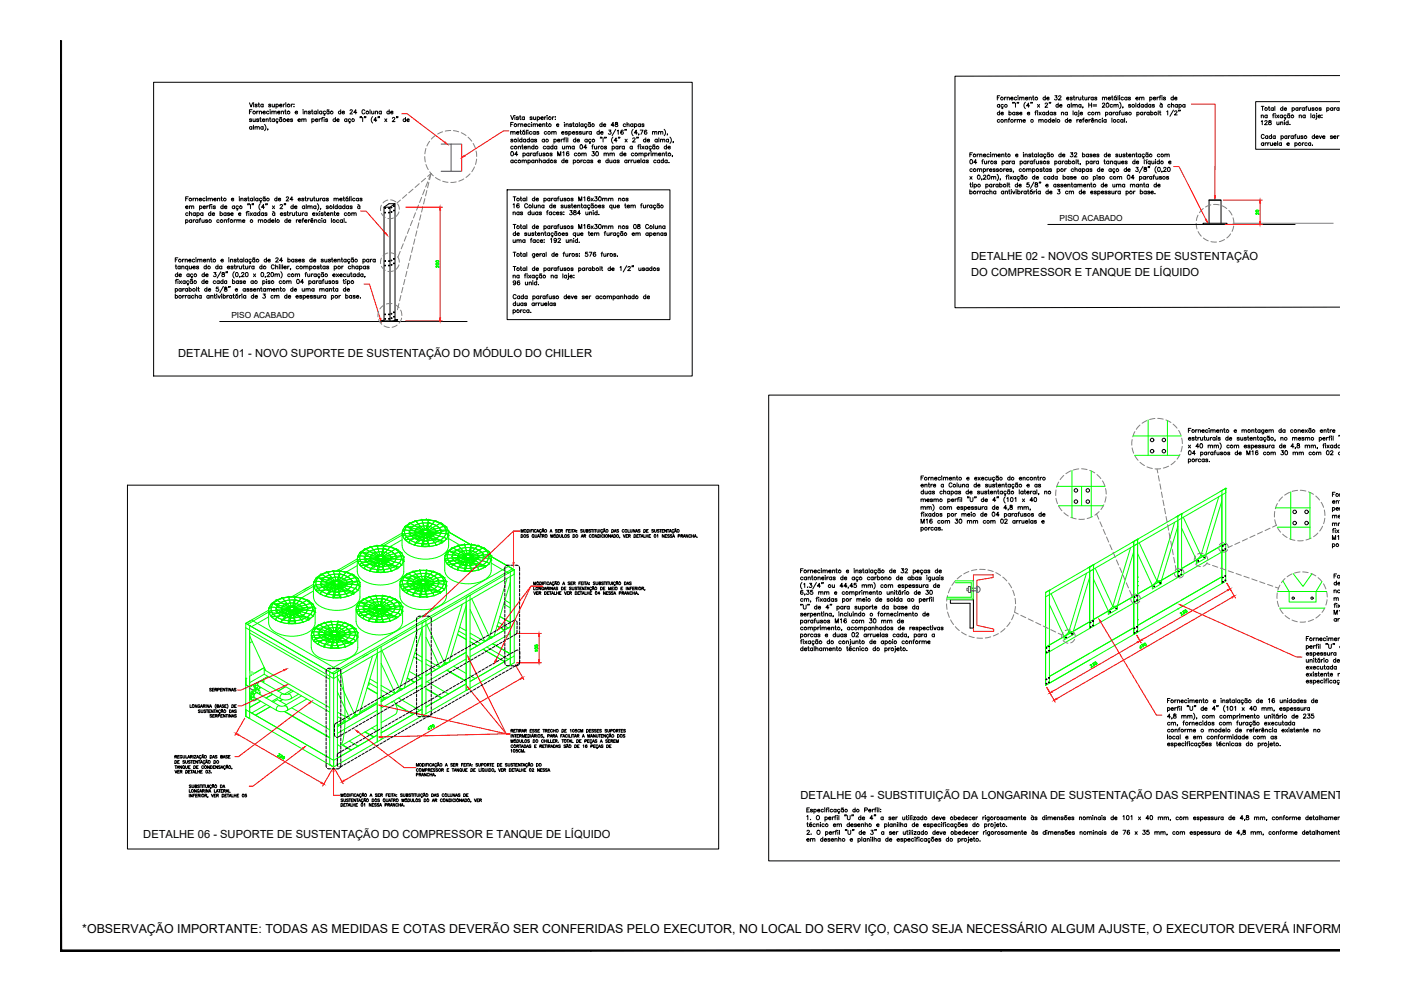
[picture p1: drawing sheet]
<svg xmlns="http://www.w3.org/2000/svg" width="594mm" height="420mm" viewBox="0 0 594 420" stroke-linecap="round" stroke-linejoin="round" font-family="sans-serif">
<defs><g id="words">
<text font-size="5.3" x="34.9" y="395.6">*OBSERVAÇÃO IMPORTANTE: TODAS AS MEDIDAS E COTAS DEVERÃO SER CONFERIDAS PELO EXECUTOR, NO LOCAL DO SERV IÇO, CASO SEJA NECESSÁRIO ALGUM AJUSTE, O EXECUTOR DEVERÁ INFORMAR À FISCA</text>
<g font-size="4.7">
<text x="411.8" y="110.3">DETALHE 02 - NOVOS SUPORTES DE SUSTENTAÇÃO</text>
<text x="411.8" y="117.2">DO COMPRESSOR E TANQUE DE LÍQUIDO</text>
<text x="75.6" y="151.5">DETALHE 01 - NOVO SUPORTE DE SUSTENTAÇÃO DO MÓDULO DO CHILLER</text>
<text x="339.5" y="338.6">DETALHE 04 - SUBSTITUIÇÃO DA LONGARINA DE SUSTENTAÇÃO DAS SERPENTINAS E TRAVAMENTO FRONTA</text>
<text x="60.8" y="355.2">DETALHE 06 - SUPORTE DE SUSTENTAÇÃO DO COMPRESSOR E TANQUE DE LÍQUIDO</text>
</g>
<g font-size="4" fill="#0f0">
<text x="534.5" y="92.1" transform="rotate(-90 534.5 92.1)">20</text>
<text x="187" y="114.7" transform="rotate(-90 187 114.7)">200</text>
<text x="229" y="277.3" transform="rotate(-90 229 277.3)">105</text>
</g>
<g font-size="3.5">
<text x="449.3" y="93.7">PISO ACABADO</text>
<text x="98.1" y="134.8">PISO ACABADO</text>
</g>
</g></defs>
<!-- layer: 0 -->
<g fill="none" stroke="#0f0" stroke-width=".42">
<path d="M486.9 178.1v14.9M495 178.3v14.7M454.6 199.4v20.1M462.7 199.7v19.6M480.4 184.8h20.5M481.1 193h19.1M448.1 206.2h20.5M448.8 214.4h19.1M458.6 206.2v8.2M499.4 218.8h.1M499.4 218.8v26.1M501 217.8h.1"/>
<path d="M501 217.8v26.1M501 217.8l-2.4 1.4M501 217.8l.1 1.9M501.8 219.3l7.5 16.2M516.8 210.7l-7.5 24.8M518.1 212.3l-6.9 22.9M518.1 209.9v37.5M518.1 208v39.4M519.8 207.1h.1M519.8 208.9l-57.7 33.4M519.8 207l-2.5 1.4M519.8 207.1l-58.6 33.7"/>
<path d="M519.8 207.1v39.4l-1.7 .9M540.9 215.3h14.6M547.3 208.5v20.1M555.5 208.8v19.6M151.5 237.1v5.2a6.1 6.1 0 0 0 4.9 5 13.8 13.8 0 0 0 14.1-2.7l.7-2.3v-5.2M151.5 237l-8.8 5.1 .7-.4M151.5 239.8l-4.4 2.6M151.5 237.8l-7.3 4.3M151.6 236.2h.1M151.6 238h.1M151.7 236.2v1.7M151.7 236.2l-.1 1.6"/>
<path d="M151.7 237.9l.9 1.7M151.7 237.9l.9 1.7 1.8 1.5M151.8 235.9l-.1 .2M152.2 238l3.3 .3M152.2 238l-.3 .6M152.3 237.3l-.7 .7M152.3 235.6l-.5 .2-.1 .4M152.3 235.6l8.1 .8M152.4 235.6l-.6 .2-.2 .4M152.4 237.3l-.7 .7M152.4 235.6l8 .7M152.6 234.5l.6-.4 7.3 2.1"/>
<path d="M152.6 234.5h.1M152.6 239.6h.1M152.6 234.5l-.8 1.3M152.6 239.6l1.8 1.5M152.6 234.4l.4-.4-.4 .5M152.8 234.1v.2M153.5 238.8l1.6 1.3M153.5 238.8l1.6 1.2M154 234.5l2.7 1.5M154 234.5h.1M154 234.5l1.1 .7M154.3 234.4l-.3 .1"/>
<path d="M154.4 233h.1M154.4 233l.5-.3 5.7 3.4-5.7-3.4h-.4l-.1 .3M154.4 236.4l.4 .2M154.4 237.4l1.6 .9M154.4 233l-1.3 1M154.7 232.7v.2M154.8 236.6l.5 .4M154.8 236.6l.6 .4M154.8 235.9v1.1M154.8 237.1l.7 1.1M154.8 237.1l.6 1.1M155.1 232.9l-1.5 1.2"/>
<path d="M155.1 232.9a3.7 3.7 0 0 0-1.6 5.9M155.1 235.2l1.5 .8M155.3 237.9l-.6 .3M155.3 237.9h.1M155.4 237l2.4 1.4M155.4 238l-.5 .2M155.5 238.2l1.2 .9M155.5 238.3l2.5 .1M156.7 236.1l.3 .1M156.7 239.2h.1M156.7 239.1l3.6 1.1M156.7 239.2l1.6 .7"/>
<path d="M156.8 236.1l.2 .1M156.8 239.3h-.4M156.9 232h.1M156.9 232l-2.5 1M157 236.9l.4 .7M157 236.2l1.8 1zM157.1 234l-2.8 .4M157.2 234l1.6 .1M157.2 231.8l-.3 .2M157.2 231.8l3.7 4.1M157.3 231.8l-.3-.2-.1 .4M157.3 231.9l-2.2 1"/>
<path d="M157.4 231.9l4-.5 3.9 .5M157.4 231.9l-2.2 1M157.4 237.6l1.9 1.1M157.4 237.6l.8 .7M157.6 239.2l1.4 .8M158 238.4l.5 .1M158.2 238.3l1.1 .5M158.2 238.3h.1M158.3 234.7l-1.1 1-.2 1.2M158.4 236.9l-2.1 .6M158.4 233.1l-1.7 .7M158.4 233.1l-2.4 1.1-1.2 1.6"/>
<path d="M158.6 238.5h.6M158.6 238.8l.7 .1M158.8 234.1l.7 1.3M158.8 237.2l.6 .4M158.9 237.2l.6 .3M158.9 239l.5 .4M158.9 239.9l-.2 .6M159.1 239l-2.1 .3M159.2 236.7l.2 .3M159.2 239l.2 1M159.2 239h.1M159.2 238.9l-6.4 1 3.4-.5"/>
<path d="M159.2 238.5h.1M159.2 238.9v.1M159.4 235.9l-.2 .7M159.4 237.1l.4 .3M159.4 238.7l1.2 .3M159.4 234.2l-1.1 .5M159.4 238.8l1.2 .2M159.4 237l.4 .4M159.4 237.6l.2 .1M159.5 237.6l.1 .1M159.5 238.9l.2 .9M159.5 235.4l.4 .6"/>
<path d="M159.5 237.7l-.2 .8M159.7 237.4h.1M159.8 237.4l.2 .1M159.8 239.7l-2.8 2M159.8 237.4l.5 .2M159.8 239.7l.4 .1M159.8 231.4l-2.9 .6M159.8 231.4h.1M159.8 231.2v.2l.2-.1M159.8 237.6l.3 .3M159.9 236.1l.4 .7M159.9 231.3l-.1 .1"/>
<path d="M159.9 231.3l1.3 4.6M160 231.4l-2.6 .5M160 237.5l-.1 .1M160 237.6l-.4 .1M160 237.5l-.4 .1M160 231.4h-.1M160 237.2l-.3 .1M160 231.4h2.7M160 237.2l.4 .3M160.1 238.9l-.9 .1M160.1 237.9l.7 .6M160.2 238.9l.6 .1"/>
<path d="M160.3 232.7l-1.9 .3M160.3 236.8l.3 .5M160.3 237.6l.7 .1M160.3 237.6l1.4 .1M160.4 237.5h.1M160.4 236.4h.1M160.4 236.5l-8.1 .8M160.4 237.6h.1M160.4 236.4v.1M160.4 236.5l.1 .2M160.4 236.7h-.1M160.4 237.5l.4 .1"/>
<path d="M160.4 237.5h.4M160.5 236.2a1.02 1.02 0 0 1 1-.4 1.02 1.02 0 0 1 .8 .8 1.02 1.02 0 0 1-1.1 .4 1.02 1.02 0 0 1-.7-.8zM160.5 236.7l.2 .1M160.5 239.8l-.5 .3h.3M160.5 236.7l-7.3 2.1-.6 .8M160.5 237.7l.6 .5M160.5 231.4h-.5M160.6 238.2l-.7 .3M160.6 237.3l.2 .2M160.7 236.8l.2 .1M160.7 236.9l-6 3.4-.3 .8M160.7 239h1.3"/>
<path d="M160.7 234l2 .1 1.8 .6M160.7 234l-1.3 .2M160.7 233.9l-2.4 .8M160.7 236.9l-5.8 3.3-.5 .9M160.8 237.5v.1M160.8 238.4v.1M160.8 238.5h-2.2M160.8 238.5l.5 .2 .6-.2M160.8 238.3v.1M160.9 236.9h.9M160.9 236.9l-3.6 4.2-.4 1M161 238.8l-1 1.2"/>
<path d="M161 239.7l-.1 .6M161 239.7l-.5 1.8M161 239.7l-.4 .1M161.2 237l-1.3 4.6M161.3 239.1l-.6 .7M161.5 237l1.4 5.7M161.5 239.1l1 .7M161.7 237.2v-.2l3.8 4.1M161.7 237.2h.1M161.7 237.2l.5 .2M161.7 237.1l.4 .2M161.7 239.2h-.6"/>
<path d="M161.8 238.8l.2 .2M161.8 236.9l3.7 4.2M161.9 238.2h-1M161.9 238.4v.1M161.9 238.8v.1M161.9 237.7l-.3 .4M161.9 238.8h.1M162 236.9l6 3.4 .3 .8M162.1 238.2l.6 .2M162.1 236.9l5.7 3.3 .5 .9M162.1 230.9h.1M162.1 239l1 .9"/>
<path d="M162.1 236.8l-.3 .1M162.1 237.3h.1M162.1 231.4h.6M162.2 237.4l-.3 .3M162.2 236.7l7.3 2.1M162.3 236.7l-.2 .1M162.3 239.9l-.3 .2M162.3 236.4h.1M162.3 235.3a2.24 2.24 0 0 0-3.1 1.2v.1M162.3 236.5l8.1 .8M162.4 232.7l-4 .4M162.4 237.6l-.7 .1"/>
<path d="M162.4 235.3l.9 .6M162.4 236.4l-.1 .3M162.4 232.7l1.9 .4M162.4 232.7l1.9 .3M162.4 234l-.4 2M162.5 239.9l.3 .2 .3-.2M162.5 237.1l-.3 .3M162.5 237l.3 .2-.2 .3M162.5 237.6h.1M162.5 237.6l-.6 .8M162.6 237.6l.4 .3M162.7 231.4h-2.7"/>
<path d="M162.8 232.5h.1M162.8 231.4l2.5 .5M162.8 232.5l-.7 2.7M162.8 231.4h.1M162.8 232.4l1.4 .6M162.8 239.6l.4-.3 1 .3M162.8 231.1l-1.3 4.8zM162.9 231.4h.1M162.9 231.3l-.3 .1M162.9 237.4l-.5 .2M162.9 231.4l2.5 .4M163 237.9h-.1"/>
<path d="M163.1 238.4h-1.2M163.1 238.8h-1.1M163.1 239.9l-.3 .2M163.3 237l-.4 .4M163.4 235.9l.2 .7zM163.4 237.1l-.4 .3M163.4 238.7l-1.3 .3M163.4 234.2l1.1 .5M163.4 238.8l-1.3 .2M163.4 237.7l-.5 .2M163.5 238h.1M163.5 238l.1 .4"/>
<path d="M163.5 236.7l-.1 .3M163.6 236.7l-.2 .3M163.6 239.1l3.9 1M163.6 239.1v.1M163.6 239.2l1.7 .4M163.6 239.1l-.3 .2M163.6 239.2l-.3 .1M163.6 238.8h-.4l.1 .5M164.2 237.3l-.8 .4M164.2 237.3l.5 .3M164.2 238.3l-1.1 .1M164.2 238.3v.3"/>
<path d="M164.2 238.7h-.6v.4M164.2 237.3l-.7 .4M164.2 239.6l.4 .2M164.4 239.9l-2 .3M164.4 233.1l1.6 .7M164.4 233.1l1.4 .7M164.5 234.7l.8 .6M164.5 238.3l-1.1 .5M164.6 239.8l3.7 1.3M164.7 239.4l-.4 .3M164.8 237l.9 .2M165 237.5l-1.5 .5"/>
<path d="M165.3 235.3l.4 .8v.8M165.3 231.9l2.2 1M165.3 239.5l2.3 .6M165.4 231.9a5.2 5.2 0 0 1 4.7 5l-.9 1.9M165.4 231.9l.4 .1M165.5 231.8l.3-.2v.4M165.5 231.8l.3 .2M165.5 231.8l-3.7 4.1M165.6 231.7l-.3 .2M165.7 236.9l-.8 1.1-1.5 .7M165.7 236.9l-.4 .7M165.8 236.6l-.5 .2"/>
<path d="M165.8 236.5l-1.6 .8M165.8 232h.1M165.9 232l1.9 .7M165.9 233.8l1.2 .9M166 239.1l-1.6 .8M166 233.8l1.2 .9M166.1 233.8l1.5 1.5 .3 1.7M166.1 239.2l-1.7 .7M166.9 236l-1.1 .5M167 236l-1.2 .6M167.2 234.7l.2 .3M167.2 238.2l-1.1 .9"/>
<path d="M167.5 235l.5 .4M167.8 232.7l.5 .3M167.8 232.7l-5.7 3.4 5.7-3.4h.4l.1 .3M167.9 237.1l-.7 1.1M167.9 237.1l-.6 1.1M168 235.5l-.9 .4 .7-.3M168.3 236.5h-.2M168.3 233l1.4 1M168.3 233h.1M169.2 238.8l-1.6 1.2M169.2 238.8l-1.6 1.3M169.5 238.8l.6 .8"/>
<path d="M170.1 235.9l-5.1 1.6M170.1 234.4l-.4-.4 .4 .4M170.1 239.6h.1M170.1 234.5h.1M170.1 234.5l-.1-.4h-.5l-7.3 2.1M170.1 235.9h.1M170.1 239.6l-1.8 1.5M170.2 234.5l.9 1.6M170.2 234.5l.8 1.3M170.2 235.9l.5 1.4M170.4 237.3l.7 .7M170.4 235.6l.5 .2 .2 .4"/>
<path d="M170.4 235.6l-8.1 .8M170.4 235.6l-8.1 .7M170.5 226l-9.2 5.4 .8-.5M170.5 228.9l-4.9 2.7M170.5 226.9l-7.6 4.5M170.5 226.1v5.3M170.6 225.2h.1M170.6 227h.1M170.7 225.2v1.7M170.7 225.2l-.1 1.7M170.7 227l.9 1.7M170.7 237.4l.2 1.1"/>
<path d="M170.8 224.9l-.1 .3M171.1 238h.1M171.1 236.2h.1M171.1 237.9l-.9 1.7zM171.1 236.2v1.7zM171.4 224.7l-.8 .5M171.4 226.3l-.8 .7M171.4 224.7l8 .7M171.6 223.5h.1M171.6 228.7h.1M171.6 223.4h.1M171.6 223.5l-.8 1.4z"/>
<path d="M171.6 228.7l1.8 1.4M171.6 226.3a4.9 4.9 0 0 0 2.5 2.8M172 227.1h-.8l-.3 .5M172 227.1l2.5 .2M172.2 223.1l-.6 .4M172.2 227.9l-.6 .8M172.2 223.1h-.4l-.2 .4M172.2 223.1l7.2 2.2M172.2 223.1l7.3 2.1M173 223.5l1.1 .7M173.4 230.1h.1M173.4 222.1h.1"/>
<path d="M173.4 222.1l.3-.4 5.9 3.4M173.4 226.4l1.5 .9M173.4 222.1l-1.8 1.4M173.4 230.1l2.5 1.1M173.5 228.7l-1.7 .2M173.7 229.4l6-3.5-6 3.5-.3 .7zM173.7 225.7l-.3-.2 1 .5M173.8 225.6l.6 .4M173.8 224.9v1.2M173.8 226.1l.6 1.1M173.9 221.8l-.4-.1-.1 .4M173.9 221.8l5.7 3.3"/>
<path d="M174 221.8l-.6 .2M174.1 221.9a4 4 0 0 0-2.5 4.4M174.1 229.1l2.2 .9M174.1 229.1h.1M174.1 221.9l2.2-.9zM174.1 221.9a4.8 4.8 0 0 0-2.4 2.8M174.1 224.2l3.6 2M174.1 224.2l3.7 2M174.3 226.9l-.6 .3M174.3 226.9h.1M174.4 226.1l1.4 .7M174.4 227l-.5 .2"/>
<path d="M174.4 227.2l1.2 1M174.5 227.2l1.2 1M174.5 227.3l3.7 .2M175.3 223.1l-2.3 .4M175.3 223.1l2.5 .1 .9 1.5M175.3 228.4l-1.9 .2M175.7 228.2l1.6 .7M175.7 222.8l-1.2 .9M175.7 228.2h.1M175.8 226.9l1 .5M175.8 226.8l1.1 .7M175.8 228.3h-.4"/>
<path d="M175.9 231.2h.1M175.9 221h.1M175.9 221l.2-.3 3.8 4.3M175.9 228.3l-2.4 .4M175.9 221l-1.9 .8M175.9 231.2l2.9 .5M176 225.9l.4 .8M176 225.1v.8M176.3 220.9l-.4 .1M176.3 230l4.1 .6 3.9-.6M176.3 230l2.7 .5h2.7M176.4 226.7l.8 .6"/>
<path d="M176.4 221l2.6-.5zM176.4 224.4l-.4 .7M176.6 228.3l1.7 .9-2.8 1.9M177.2 227.3l2.4 .7M177.2 223.7l-.7 .6M177.2 223.7l-.8 .6M177.2 227.3h.1M177.3 228.9l2 .4M177.4 226l-2.1 .5M177.4 228.9l1.9 .4M177.6 227.8h.1M177.8 226.3l.8 .4"/>
<path d="M177.8 226.2l.6 .4M177.9 229h.1M177.9 228l.5 .3zM177.9 229.1l-.2 .4M178.1 227.8h-.5M178.1 228l-2.2 .3M178.2 227.8v.1M178.2 225.3v.4M178.2 225.7l.2 .4M178.2 225.7l.1 .4M178.2 227.5v.1M178.2 228h.1"/>
<path d="M178.2 228l-.1 .2M178.3 228l-2.4 .3M178.3 228h.1M178.3 227.9h.1M178.3 223.2l-1.1 .5M178.4 224.9l-.2 .4M178.4 226.1l.4 .3M178.4 223.3l-1.1 .4M178.4 223.2l1.3-.2 2.6 .2M178.4 228.3v.7M178.5 228l.2 .8M178.6 226.7h.1"/>
<path d="M178.6 226.7l-.3 .9M178.7 224.7l1 1.9M178.7 226.3l.7 .2M178.7 226.4h.1M178.8 226.4l.1 .2M178.8 224.6l-.4 .3M178.8 231.7h.1M178.8 220.5h.1M178.8 220.3v.2M178.8 226.7l1 .8M178.8 226.4l.5 .3-.5-.3M178.8 220.5l-2.4 .4"/>
<path d="M178.8 231.1v.6M178.9 231.7h3M178.9 226.6l-.3 .1M178.9 220.3l-.1 .2M178.9 220.3l1.3 4.6M179 220.5l4 .2 3.5 1.2M179 229l.3 .1zM179 226.6l-.4 .1M179 220.4l-.1 .1M179.1 228h-.8M179.1 228.8l-.8 .3M179.2 228h.6"/>
<path d="M179.3 229.3h2.1M179.4 225.5h.1M179.4 221.7h1.9M179.4 224.4l-1 .5M179.4 224.4l-.6 .2M179.4 225.4v.1M179.4 225.7h-.1M179.4 226.6h.4M179.5 226.5l.3 .1M179.5 225.2a1.02 1.02 0 0 1 1-.4 1.02 1.02 0 0 1 .8 .9 1.02 1.02 0 0 1-1.1 .4 1.02 1.02 0 0 1-.7-.9zM179.5 225.7l-7.3 2.2M179.5 225.8l-7.3 2.1"/>
<path d="M179.5 225.7l-8.1 .6M179.5 225.7l.7 .3M179.5 228.9l-.2 .2M179.5 230.5l.3 .1M179.5 230.5l.5 .1M179.6 228.3l-.7 .7M179.6 227.3l-.7 .2M179.6 228h1.4M179.8 227.5h.1M179.8 227.5l-2.3 .1M179.8 228l-.2 .3M179.8 227.5l.5 .3 .6-.3"/>
<path d="M179.9 226l-3.7 4.2-.3 1M179.9 227.8l-.1 .2M180 228.8l-.9 2.9M180 228.8h.1M180 224.3l-.6 .1M180 228.8h-.5M180.2 226.1l-1.4 5.6M180.2 226h.3M180.3 228.1l-.7 .7M180.5 226.1l1.4 5.6M180.5 228.1l.7 .6M180.7 224.2l-1.3 .2"/>
<path d="M180.7 226.2v-.2l3.8 4.2M180.7 226.2h.1M180.7 224.3l.6 .1M180.7 224.2l.6 .2M180.7 226.2l.5 .2M180.7 226.2l.4 .1M180.7 228.2l-.6 .1M180.8 220.1l.6 .3M180.8 220.1l-.5 .3M180.8 220.1l-.6 .3M180.8 220.1l.7 .3M180.8 227.8l1.3 1.1"/>
<path d="M180.8 230.6h-.9M180.9 227.3l-.7-.2-.4 .4M180.9 226.8l-.4 .4M180.9 227.3l.1 .2M180.9 227.9h.1M180.9 227.5h.1M181 229.1v.2M181 223l-2.6 .3M181 224.7v.3M181 223l1.3 .3M181 229.3l1.1 2.4M181 225.9l5.8 3.3"/>
<path d="M181.1 227.2l.6 .2M181.1 229.3l-1.2 .1M181.2 226.3v.1M181.2 220.4h.6h-2.8h.5M181.2 226.4l-.3 .3M181.2 225.8l7.3 2.1M181.2 225.7l7.3 2.2M181.3 228.8l.4 .4 .4-.3M181.3 225.6l8 .7 .8 .7M181.3 225.5h.1M181.3 224.4l1.1 .7-.1 1M181.3 224.4l1 .5"/>
<path d="M181.4 225.5l-.9 .5M181.4 221.7l1.9 .4M181.4 221.7a7.1 7.1 0 0 0-7.6 3.2M181.4 225.4v.1M181.4 226.1l-.2 .3M181.4 226.7l-.5 .7M181.4 228.9l-.4 .2M181.5 226.1l.3 .2M181.6 230.4l-.8 .2M181.6 226.6v.1M181.6 226.7h-.1M181.6 230.4l-.6 .2"/>
<path d="M181.6 226.6l.4 .3M181.8 221.5h.1M181.8 226.3l-.2 .3 .4 .3M181.8 220.3l.1 .2M181.8 221.5l-.8 3.5M181.8 231v.2M181.8 231.2v.1M181.8 220.3l-.2 .2M181.8 220.3l-1.3 4.6M181.8 228.6l.3-.3 1.5 .5M181.8 220.4l.1 .1M181.8 221.5l1.4 .5"/>
<path d="M181.8 231.2l-1.5 .4-1-.2M181.8 220.3h.1M181.8 231.1l.1 .6M181.9 220.5h.1M181.9 231.7h.1M181.9 220.3v.2M181.9 231.3v.1M181.9 226.9h.1M181.9 220.5l2.9 .5M182 227.8l-1 .1M182.1 228.9l-.4 .2M182.1 227.8h.5"/>
<path d="M182.2 227.8l.2 .5M182.3 226.1l-1.6 .7-1.3-.1 .7 .5M182.3 228.3v.1M182.4 223.2l1.5 .8 .8 1.1M182.4 223.3l1 .4M182.4 227.8l-1.4 .2M182.4 226.7l-.5 .2M182.5 227h.1M182.5 227l.1 .4-.1-.4M182.6 228.2h.1M182.6 228.2l.2 .1M182.6 228.2l-.3 .2"/>
<path d="M182.8 226.9l-.3 .1M182.8 228.2l1.5 .4M182.8 228.3l1.4 .3M183.2 227.4l-2.3 .1M183.2 227.4h.1M183.2 227.5l-.6 .6M183.2 226.4l-.8 .3M183.2 226.4l.5 .2M183.3 228.9l-1.9 .4M183.3 222.1l1.7 .7M183.4 228.9l-2 .4M183.5 227.3l-2.5 .7"/>
<path d="M183.5 227.3l-1.1 .5M183.6 228.9l3.7 1.2M183.8 228.5l-.5 .2M183.8 226l.9 .3M184.3 226.7l-.8 .6M184.3 228.6l2.2 .5M184.3 224.4l.4 .7M184.3 230l-2.5 .5M184.5 230.2l.3 1-2.9 .5M184.5 220.8l.2-.1 .2 .3M184.5 230.2l.3 1M184.5 220.8l.3 .2"/>
<path d="M184.5 226.4l-1.7 .5M184.5 220.8l-3.7 4.2M184.5 220.7l-.2 .2M184.7 225.1l-.4 1.6M184.7 225.6l-1.5 .7M184.8 221h.1M184.8 231.2h.1M184.8 231.1v.1M184.9 231.2l2.4-1.1zM184.9 221l1.9 .8M185 222.8l-1.6-.7 3.1 1.9M185 222.8l1.2 1"/>
<path d="M185 228.2l-1.6 .7M185 228.2l1.2-1-1.1 1M185 222.8l1.2 .9M185.7 226l-1.2 .4M186 225l-1.2 .6M186.3 223.8l.5 1.1zM186.5 224.1l.5 .4M186.5 229.1l-2.2 .9M186.5 221.9l1.7 1.3M186.6 221.9l1.6 1.3M186.8 224.6l.2-.1-2.2 1.1M186.8 221.8l.4-.1 .1 .4"/>
<path d="M186.8 229.2l.5 .9M186.8 221.8l.5 .3M186.8 221.8l-5.8 3.3M186.8 221.8l.5 .2M186.8 226.1l-.5 1.1M186.8 224.9l.1 1.2zM186.9 225.6l-1.1 .4M187.2 225.5l-.1 .1M187.3 222.1h.1M187.3 230.1h.1M187.4 222.1l1.7 1.4M188.2 223.2a3.2 3.2 0 0 1 .8 3.1"/>
<path d="M188.2 227.8l-1.6 1.3M188.2 227.8l.8-1.5-.8 1.5M188.2 227.8l-1.6 1.3 1.6 .4-1.7-.4M188.5 227.9l.6 .8M188.5 223.1h.4l.2 .4M188.5 223.1l-7.3 2.1M188.5 223.1l-7.2 2.2M188.6 236.6v5.2a6.1 6.1 0 0 0 4.9 4.9 13.8 13.8 0 0 0 14-2.7l.8-2.2v-5.2M188.7 235.7l.7-.6 8.1 .7M188.7 235.7h.1M188.7 237.4h.1M188.7 235.7v1.7z"/>
<path d="M188.7 237.4l1 1.7M189.1 224.9h.1M189.1 225l-2.1 .6M189.1 228.7h.1M189.1 223.5h.1M189.2 228.7l-1.8 1.4M189.2 223.5l.8 1.4M189.2 224.9l.5 1.5M189.3 237.5l3 .2M189.3 237.5l-.3 .5M189.6 234h.1M189.6 239.1h.1"/>
<path d="M189.7 234l-1 1.6M189.7 234l-.8 1.3M189.7 239.1l1.8 1.5M189.7 233.9l.4-.4-.4 .5M189.7 236.7l.9 1.5M189.7 235.2v1.5M189.7 236.7l.9 1.6M189.7 226.4l.2 1.1M189.8 235.2l-.1 1.5M190 224.9l.1 .3M190.1 227h.1M190.1 225.2h.1"/>
<path d="M190.1 225.2l-.8-.5-8 .7M190.1 227l-.9 1.6M190.1 227l-.9 1.7M190.1 225.2v1.8M190.1 225.2v1.7M190.1 225.5l9.4 5.4M190.2 226.1v5.3a6.1 6.1 0 0 1-4.8 4.9 13.8 13.8 0 0 1-14.1-2.7l-.8-2.2M190.2 228.3l4.9 2.9M190.3 233.6l-.7 .4M190.3 233.6l7.2 2.1M190.3 233.6l7.3 2.1M190.6 238.3a9.4 9.4 0 0 0 6.4 2.7"/>
<path d="M191 233.9l3 1.8M191 233.9v.1M191.5 232.5h.1M191.5 235.9l.3 .2M191.5 236.9l.7 .4M191.5 232.5l-1.4 1M191.8 237.6l.5-.2 .7 .3M191.9 235.3v1.2M191.9 236.6l.6 1.1M192 232.2l5.7 3.3-5.7-3.3h-.4l-.1 .3M192 239.6l-.5 1M192 232.2l-.5 .3"/>
<path d="M192 232.2l-.5 .3 .5-.3M192.2 239.6l2.2 .9 2.6 .5M192.2 239.6h.1M192.3 234.6l1.7 1M192.4 237.7h.2M192.4 237.3v.1M192.4 236.5l-.6-.4 .7 .4M192.5 236.5l1.3 .8M192.5 237.7l1.2 .9M192.5 236.5l1.4 .8M192.6 234.2l1.2-.9zM192.6 234.2l-.7 1.1z"/>
<path d="M192.6 237.7l1.1 .9M192.6 237.7l3.6 .3M193.3 238.9l-3.4 .4M193.4 238.8l-1.9 .3M193.7 238.6l1.7 .8M193.7 238.6v.1M193.9 237.3l.9 .6M193.9 238.8h-.4M193.9 237.3l1 .6M194 231.5h.1M194 231.5v-.4l.3 .1 3.7 4.2M194 231.5l.2-.4 3.7 4.3"/>
<path d="M194 238.8h-.6M194 231.4v.1M194 231.5l-1.9 .7M194.1 235.5l.4 1.6M194.1 235.5l-.1 .8 .5 .8M194.1 235.6l1 .6-1.1-.5M194.2 233.5l-3.1 .4M194.2 236.7l-.8 .2M194.3 233.5l1.6 .1M194.4 231.4l-2.1 1M194.4 231.4a6.3 6.3 0 0 0-4.6 3.7M194.5 237.1l.8 .6"/>
<path d="M194.6 238.7l.9 .5M195.1 236.3l.8 .4M195.3 237.7l1.7 .7 2.1 .1M195.3 237.7h.1M195.4 236.4l-1.1 .3M195.4 239.4l2 .3M195.4 232.6l-1.6 .7M195.4 232.5l-1.6 .7M195.5 232.5l2.9-.3 3 .3M195.6 239.2l.4 .3M195.7 238.2h.1M195.7 238.3h.5"/>
<path d="M195.9 233.6l.7 1.3M195.9 236.7l.6 .4M195.9 236.7l.8 .4M195.9 238.5l.6 .3M196 238.5l.5 .3v.7M196.1 239.5l.2 .1M196.2 238.5l-2.2 .3M196.2 238.2l.2 .2M196.2 235.8l.1 .5 .5 .5M196.2 238h.1M196.3 238h.1M196.3 237.9l-.1 .1"/>
<path d="M196.3 238.5l-2.3 .2M196.3 238.4v.1M196.3 239.6l-1.4 1M196.4 233.7l-1.5 .7-.8 1.1M196.5 233.7l-1.1 .4M196.6 238.4l.2 .9M196.6 238h-1M196.6 234.9l.5 .9M196.7 237.1v.1M196.8 236.8l.2 .2M196.8 236.9h.1M196.9 230.9h.1"/>
<path d="M196.9 235l-.6 .7M196.9 235l-.7 .7M196.9 237.1l1 .8M196.9 236.9l1.2 .3M196.9 236.9l.5 .2M196.9 230.7v.2M196.9 230.9l-2.9 .6M197 237v.1M197 239.6h.3M197 236.6l.5 .4M197 236.6l-.2 .1M197 230.9l-2.5 .5"/>
<path d="M197.1 237l-.4 .1M197.1 230.9l-.2-.3 1.4 4.7-1.4-4.7v.3M197.1 230.9h2.7M197.1 235.8l.4 .4M197.2 238.4h-.9M197.2 239.3l-.8 .3M197.3 239.5l-.3 .1M197.4 239.7h2.1M197.4 236.3l.4 .7M197.4 235.9h.1M197.4 234.8l.7-.1-.6 .1M197.4 234.8l-.5 .2"/>
<path d="M197.5 237h.1M197.5 236l-8.1 .7-.7 .7M197.5 239.4l-.2 .2M197.5 237l.6 .6M197.5 235.9v.1M197.5 236l.1 .2M197.5 237h.4M197.5 235.7a1.02 1.02 0 0 1 1.1-.4 1.02 1.02 0 0 1 .8 .8 1.02 1.02 0 0 1-1.1 .4 1.02 1.02 0 0 1-.8-.8zM197.6 236.2l-7.3 2.1-.7 .8M197.6 236.2l.2 .1-5.8 3.3M197.6 230.9h-.5M197.6 238.8l-.6 .7"/>
<path d="M197.7 237.7l-.7 .3M197.7 233.5l-1.2 .2M197.8 238.5h1.3M197.8 233.4h1.3M197.8 237v.1M197.9 237.9h.1M197.9 238.4v.1M197.9 238h-1.3M197.9 238.5l-.2 .2M197.9 238l.5 .2 .6-.3 2.2-.1 .1 .3M198 236.4l-3.7 4.2M198 236.4l-6 3.2"/>
<path d="M198 236.4h.9M198 238.3l-.7 .1M198.1 239.2l-.6 .2M198.1 239.2l-.2 .5M198.1 239.2v.1M198.1 234.7l1.9 .3M198.3 236.5l-1.3 4.6M198.4 238.5l-.7 .8M198.6 236.5l1.4 5.6zM198.6 238.5l.9 .8-.5 .3M198.8 236.6l.5 .2M198.8 238.7h-.6"/>
<path d="M198.8 236.4v.2M198.9 236.4l3.7 4.2 .3 1M198.9 238.3l.2 .2M198.9 236.4l.5-.2 7.1 2.1 .7 .8M199 237.7l-.7-.1-.4 .3M199 238.3h.1M199 239.6l.6 1.4M199 239.6h.1M199.1 233.4a3.2 3.2 0 0 1 3.7 2.9l-.4 .8M199.1 233.5l1.3 .2M199.1 236.3l5.8 3.3M199.1 238.5l1 .9"/>
<path d="M199.1 237.7l.6 .2M199.2 239.8h-1.2l-.4 1.2M199.2 234.8l-.2 .7 .1-.3M199.2 230.9h.6M199.2 236.9l.6-.4-.1 .5M199.2 236.9l-.6 .7M199.4 236.1l8 .7M199.4 235.9h.1M199.4 237.1l-1.3 .1M199.4 236l8 .7M199.4 236v.2M199.5 237.1l-1.4 .1"/>
<path d="M199.5 234.8l.5 .2M199.5 235.9l-.1 .1M199.5 239.3l.3 .3 .3-.2M199.5 237.2l-.5 .7M199.6 237v.1M199.6 237.1l-.1 .1M199.6 237l.4 .3M199.8 232.2l-.3 1.3M199.8 230.9l2.6 .5M199.8 232.2l-.6 2.5M199.8 230.9h-2.7M199.8 232v.2"/>
<path d="M199.8 231.9v.1M199.9 230.9l3 .6M199.9 231.9l1.4 .6M200 230.9h.1M200 235l.6 .7M200 230.9l-.1-.3-1.3 4.7M200 236.9l-.5 .2M200 230.7v.2M200 237.4h.1M200.1 238.3h-1.1M200.2 239.3l-.3 .2M200.4 238.8l.2-.2z"/>
<path d="M200.5 238.3l-.1 .5M200.5 237.2l-.5 .2M200.6 237.4v.1M200.6 237.4l.1 .4M200.6 235.8v.5l-.6 .5 .5-.5zM200.6 238.6h.1M200.6 238.6l.2 .1M200.6 238.6l4 .9M200.7 238.5v.1M200.7 238.2v.2M200.7 238.3h-.2M200.9 238.7l1.4 .3"/>
<path d="M201.2 239.1l-1-.3-.4 .3M201.2 236.8l-.7 .3M201.2 238.2h-.5M201.3 236.8l-1.3 .6M201.3 239.1l.4 .2M201.3 236.8l.5 .3M201.4 239.4l-1.9 .3M201.4 232.6l1.7 .7M201.5 232.5l1.6 .7M201.5 232.5l2.7 1.7M201.5 237.7l-2.4 .8M201.6 237.7l.7-.6z"/>
<path d="M201.7 239.3l2 .7M201.8 238.9l-.4 .3M201.9 236.5l.9 .2M202 237l-1.4 .4M202.3 239.1l2.3 .5M202.4 231.4l2.2 1M202.4 231.4l2.2 .9M202.6 231.2l.3 .3-.2-.4-3.8 4.3zM202.8 236.1l-.5 .2M202.9 231.5h.1M202.9 231.4v.1M202.9 231.5l2 .7"/>
<path d="M203.1 238.6l-1.6 .8M203.1 233.3l1.2 .9M204 235.4l-2.7 1.4M204.1 235.4l-1.3 .6M204.2 234.2l.3 .3M204.3 234.2l.6 1.1a2.27 2.27 0 0 1-.6 2.4M204.3 237.7l-1.2 .9M204.6 234.5l.5 .4M204.6 232.4l1.6 1.2M204.7 232.4a3.8 3.8 0 0 1 2.5 3.5 3.8 3.8 0 0 1-2.5 3.6l-2.3 1-2.6 .5M204.7 239.6l-2.2 .9M204.7 239.6h.1"/>
<path d="M204.7 239.6l1.7 .3M204.8 239.6l1.5 .3M204.9 232.2h.4l.1 .3M204.9 239.6l.5 1M204.9 232.2l.5 .3M204.9 232.2l-5.8 3.3M204.9 232.2l-5.7 3.3M204.9 232.2l2.3 1.7M205 235l-.1 .1M205 235l-.9 .4M205.3 236h-.1M205.4 232.5h.1"/>
<path d="M207.2 235.4l-5.2 1.6M207.2 239.1h.1M207.2 234h.1M207.2 234l-.7-.4-7.2 2.1M207.2 235.4h.1M207.2 239.1l-1.8 1.5M207.2 234l1 1.6M207.3 235.4l.7 2.6M207.4 236.8l.7 .6M207.4 235.1l.7 .6M207.4 236.7l.8 .7M207.4 235.1l.8 .6"/>
<path d="M207.4 235.1l-8 .7M208.1 237.4h.1M208.1 235.7h.1M208.2 237.4h.1M208.2 235.7h.1M208.2 237.4l-.9 1.7M208.2 237.4l-1 1.7M208.2 235.7v1.7M208.2 235.9l9.8 5.7M208.3 238.8l7.3 4.2 2.4-1.4M463.7 239.4h.1M463.7 239.4v26.1"/>
<path d="M463.7 239.4l-20.3 11.8M479.4 232.2l-7.5 24.9M480.7 233.9l-6.9 22.9 .1 1.4-3.9 2.3v-1.5l-6.3-13.5M480.7 229.6v39.3M480.7 229.6h.1M482.3 228.6l-1.6 1M482.4 228.6h.1M482.4 228.6v39.5l-37.4 21.5M482.4 234.7l6.2 13.5M483.1 230.1l7.5 16.2M498.1 221.4l-7.5 24.9M499.4 223.1l-6.9 22.9"/>
<path d="M501 223.9l6.4 13.5M509.3 235.5l-1.7 1.8M509.3 235.5l.6 .4M509.9 235.9h.1M509.9 235.9v.1M510 235.9h-.1M510.9 235.4l-1.6 .1M511.2 235.2v1.4l-3.8 2.3v-1.5M518.1 234v.1M519.8 233.1l-39 22.5M541.6 223.5h13.9M113.9 258.7l-9.7 5.6"/>
<path d="M113.9 259.5l-8.9 5.2M113.9 258.8v5.3M114 257.9h.1M114 259.7h.1M114.1 257.9v1.7l.9 1.7M114.1 257.9l-.1 1.7M114.1 257.9l.1-.4 .6-.2 8 .8M114.8 257.3l-.6 .2-.2 .4M114.8 259l-.6 .2-.1 .5M115 256.2h.1M115 256.2l-.9 1.7M115 256.2l-.8 1.3"/>
<path d="M115 257.4a4.1 4.1 0 0 0 2.5 4.3M115.1 257.4a3.9 3.9 0 0 0 2.4 4.3M115.4 255.8l-.4 .4M115.6 255.8l-.6 .4M115.6 255.8h-.4l-.2 .4M115.6 255.8l7.3 2.1M115.9 255.9l-.8 1.4M116.4 256.2l2.8 1.5M116.4 256.2l4 2.2M116.8 254.8h.1M116.8 258.1l.4 .3M116.8 259.1l.8 .4"/>
<path d="M116.8 254.7l-1.8 1.5M117.2 258.4l2 1.1M117.2 258.3l2 1.2M117.3 254.4v.1M117.3 254.4h-.3l-.2 .4M117.3 254.4l5.7 3.3M117.3 254.5l5.7 3.3M117.4 254.5l-.6 .2M117.6 259.5l.8 .5M117.7 259.9l-3.1-.2-.3 .5M117.7 259.6l-.6 .3M117.8 259.9l.1 .1"/>
<path d="M117.8 259.7l-.5 .2M117.9 259.9l1.2 1M117.9 260l3 .1M118.7 255.8l-2.3 .4M118.7 255.8l2.6 .2M119.1 255.5a2.72 2.72 0 0 0-1.2 4.4M119.2 257.8l.2 .1M119.2 259.5l1 .6M119.2 259.5l1.1 .6M119.3 253.7h.1M119.3 253.7l-1.9 .7M119.4 258.6l1.2 1.4"/>
<path d="M119.4 257.8v.7M119.7 253.6l-.4-.1h.3l3.7 4.1-3.6-4.2-.4 .3M119.7 253.6l-2.2 1M119.8 253.6l2.6-.4a9.5 9.5 0 0 0-6.4 2.7M120.4 258.5l1.6 .9M120.5 258.5l1.5 .8M120.6 256.4l-1.2 1.4M120.6 260h.1M120.7 260l1 .4M120.7 256.4l-1.1 1-.2 1.1M120.8 258.6l-2.1 .6M120.8 254.8l-1.6 .7"/>
<path d="M120.8 254.8l-1.7 .6M121.4 256.1l.5 1M121.6 258l.2 .7M121.6 259.2l-.3 1M121.8 258.7l.4 .4M121.8 255.9l-1.1 .5M121.8 258.7l.4 .3M121.9 257.1l.6 .9M122 259.3v.1M122.1 259l.1 .1M122.2 259.1l.2 .1M122.2 259.1h.1"/>
<path d="M122.2 259.1l.6 .2M122.2 253.1l-2.4 .5M122.2 253.2h.1M122.2 252.9v.3M122.2 259.3l.3 .2M122.3 253l-.1 .2M122.3 253l1.3 4.6M122.4 252.9l-.2 .3M122.4 259.2l-.1 .1M122.4 259.3l-.4 .1M122.4 259.2l-.4 .1M122.4 253.1h-.1"/>
<path d="M122.4 258.9l-.3 .1M122.4 253.2h2.7zM122.5 259l.3 .2M122.5 258.1l.1 .2M122.5 259.6l.7 .5M122.6 258.3l.4 .7M122.8 254.4h2zM122.8 254.4l-2 .4M122.8 259.2h.4M122.8 258.1h.1M122.8 258.2l-8 .8-.8 .7M122.8 259.2l.1 .1"/>
<path d="M122.8 258.1v.1M122.8 258.2l.1 .2M122.8 258.4h-.1M122.8 259.3h.4M122.9 257.9a1.02 1.02 0 0 1 1-.4 1.02 1.02 0 0 1 .8 .8 1.02 1.02 0 0 1-1.1 .4 1.02 1.02 0 0 1-.7-.8zM122.9 258.4l-7.3 2.1M122.9 258.4l.2 .1M122.9 258.4l-7.3 2.2M122.9 259.4l.6 .4M122.9 253.1h-.5M123 259.9l-.7 .3M123 259l.2 .2"/>
<path d="M123.1 258.5l.5 .2M123.1 258.5l-5.8 3.4-.5 .9M123.1 255.7h1.3M123.1 255.7l-1.3 .2M123.2 259.2v.1M123.3 258.7l-3.7 4.1-.3 1M123.4 256.9l-1.2 .4-.6 .6M123.4 256.9h.7M123.4 256.9l-.6 .1M123.6 258.7h.3M123.6 258.7l-1.3 4.7M123.9 258.7l1.3 4.7"/>
<path d="M124.1 256.9l1.2 .4 .6 .6M124.1 258.9h.1M124.1 256.9l.6 .1M124.1 258.9l.5 .2M124.1 258.9l.4 .1M124.1 258.7v.2M124.1 259.6l-.1 .2M124.2 258.7l3.7 4.1M124.2 258.6l-.3 .1M124.3 259.9l-1 .1M124.3 260l.1 .2M124.4 255.7l1.4 .2"/>
<path d="M124.4 258.6l5.8 3.3 .5 .9M124.5 259.9l.6 .2M124.5 255.7l1.3 .2M124.5 258.5l-.3 .1M124.6 259v.1M124.6 253.1h.6M124.7 258.4l7.2 2.1M124.7 258.1h.1M124.7 258.2l8.1 .8 .7 .7M124.8 258.2l-.3 .3M124.8 259.3h-2M124.8 259.3l-1.4 .2"/>
<path d="M124.8 258.1v.1M125 259.2v.1M125 259.3l-.7 .8M125 259.3l.4 .3M125 259.2l.2-.3-.2-.2-.8 .9M125.2 253.1h-2.8M125.2 253.2a8.1 8.1 0 0 1 7.1 3.8 3.3 3.3 0 0 1-.7 3.5M125.2 253.2l2.5 .4M125.2 252.9l.1 .3M125.2 254.2l-.8 3.5 5.8-3.3M125.2 254.2h.1M125.2 252.9l-1.3 4.7"/>
<path d="M125.2 253.1h.1M125.2 254.2l1.4 .5-1.8-.3M125.2 253l.1 .2M125.3 253.2h.1M125.3 252.9l-.3 .2M125.3 252.9v.3M125.3 259.1l-.5 .2M125.3 253.1l2.9 .6M125.4 259.6h.1M125.7 258.7l-.4 .3M125.8 258.7l-.4 .4M125.8 255.9l1.1 .5"/>
<path d="M125.9 259.7h.1M125.9 259.7l.1 .4zM125.9 258.4l-.1 .3M125.9 258l.1 .4zM126.1 259.3l.3 .2M126.6 259l-.8 .3M126.6 259l-1.2 .6M126.8 254.8l1.6 .7M126.9 256.4l1.2 1.4M126.9 256.4a2 2 0 0 1 1.3 2.1 2 2 0 0 1-1.8 1.7l-1.9 .5M127.2 258.7l.9 .2M127.3 258.8l.5 .3"/>
<path d="M127.6 258.5l-1 .5M127.8 253.6l2.2 1M127.9 253.4h.3l.1 .3M127.9 253.5l.3 .2M127.9 253.4l-3.7 4.2M128 253.4l-.3 .1M128.2 258.3l-.5 .2M128.3 253.7h.1M128.3 253.7l1.9 .7M128.4 255.4l-1.6-.6 3.1 1.9M128.4 255.5l1.2 .9M128.5 255.5l1.2 .9"/>
<path d="M128.9 250.1h.1M129.1 258.7l-3.2 1M129.2 258.7l3.4-1.1 .7 2.6M129.4 257.6l-1.2 .6M129.7 256.5a2.73 2.73 0 0 1-1.2 4.4l-1.7 .7M129.9 256.7l.5 .5M130.2 254.4h.4l.2 .4M130.2 254.5l-5.7 3.3M130.2 254.4l.5 .3M130.4 257.2h.1M130.4 257.2l-2.2 1M130.5 249.1h.1"/>
<path d="M130.5 249.1l-1.6 1M130.7 258.2h-.2M130.8 254.7l1.7 1.4-.4-.3M130.8 254.8h.1M131.6 255.9a3.3 3.3 0 0 1 0 4.6M131.9 255.8l.6 .1 .9 1.6M131.9 255.8h.5l.1 .4M131.9 255.8l-7.2 2.1M132.5 256.2h.1M132.6 256.2l.9 1.6M132.9 247.7l-9.3 5.4M132.9 250.6l-4.9 2.8"/>
<path d="M132.9 248.6l-7.6 4.3M132.9 247.8v5.3M133 253.1a6.1 6.1 0 0 0 4.8 4.9 13.8 13.8 0 0 0 14.1-2.7l.7-2.2M133 246.9l.8-.5 8 .7M133 246.9h.1M133 248.7h.1M133.1 246.9v1.8M133.1 246.9v1.7M133.1 248.7l.9 1.7M133.2 246.6l-.1 .3M133.5 257.9l-.2-.4-.5-.2-8.1 .8M133.5 259.7h.1"/>
<path d="M133.5 257.9h.1M133.5 259.7l-.9 1.6-.7-.8M133.5 259.7l-.9 1.6M133.5 257.9v1.7M133.6 248.8l3.1 .2M133.6 248.8l-.3 .5M133.6 258.8v5.3a6.1 6.1 0 0 1-4.8 4.9 13.8 13.8 0 0 1-14.1-2.7l-.8-2.2M133.8 248l-.8 .7M134 245.2h.1M134 250.4h.1M134 245.2l.6-.4 7.3 2.1M134 245.2l-.8 1.4"/>
<path d="M134 245.2l-.8 1.3M134 250.4l1.8 1.4M134.1 248l.8 1.5M134.1 246.4v1.6zM134.4 244.8h.1M134.4 244.8l-.3 .4M134.5 244.8l-.5 .4M134.9 249.5l1.6 1.3M134.9 244.9l-.8 1.5M135.4 245.2h.1M135.4 245.2l3 1.7M135.4 245.2l1.2 .7"/>
<path d="M135.8 251.8h.1M135.8 243.8h.1M135.8 247.2l.3 .2M135.8 248.1l.8 .4M135.8 243.8l-1.3 1M135.8 247.1l.3 .3M135.8 251.8l2.5 1.1 2.9 .5M136 243.4v.2M136.2 247.4l3.1 1.7-2.4-.1M136.2 247.4l.6 .3M136.3 247.8l1.1 1.6 2.3 1.2M136.3 246.6v1.2z"/>
<path d="M136.3 250.9l-.5 .9M136.3 243.5l-.5 .3M136.3 243.5l5.8 3.3M136.3 243.5l-.4-.1-.1 .4M136.4 243.5l-.5 .3M136.4 243.5l-.6 .3M136.5 250.8l2.2 1M136.5 243.6l-1.6 1.3M136.5 250.8h.1M136.6 250.8a13.4 13.4 0 0 0 12.4 0M136.6 243.6l-1.7 1.3M136.6 245.9l1.8 1"/>
<path d="M136.6 248.6l.5 .2M136.7 248.6l-.6 .3M136.7 248.8l-.4 .2M136.7 249h.2M136.7 248.6h.1M136.8 248.7l-.1 .1M136.9 245.5l-.7 1.1zM137.1 248.9l.3 .1M137.7 250.1l-1.9 .3M138.1 249.9l1.6 .7M138.1 249.9h.1M138.2 248.5l1 .6"/>
<path d="M138.3 252.9h.1M138.3 242.7h.1M138.3 250.1l-4.1 .5M138.3 252.8v.1M138.4 246.8v.8M138.4 247.6l1.2 1.4M138.4 242.4l3.9 4.3-3.8-4.3-.2 .3zM138.4 246.9l1.8 1M138.4 247l.9 .5M138.4 247.6l.4 .7M138.6 251.9l-.3 1M138.7 242.6l-2.3 .9"/>
<path d="M138.8 242.7l-2.2 .9M138.8 251.8l4 .5 4-.5M138.8 248.4l.8 .6M139 249.9l.9 .5M139.4 249.1l1.2 .1M139.5 247.5l.7 .4M139.6 249l2.5 .7M139.6 249l1.1 .5M139.6 249h.1M139.8 247.7l-2.1 .5M139.8 250.6l3 .4 2.9-.4M139.8 243.8l-1.7 .7-1.2 .9 1.2-.9"/>
<path d="M139.8 250.6l3 .4 3-.4M139.8 243.8l-1.7 .7M139.9 249.3h.3M140 249.5h.1M140 249.5h.5M140.2 244.9l.9 1.5M140.2 247.9l.6 .4M140.2 244.9l-2.5-.1-2.3 .4M140.3 249.8l.1 .1M140.3 249.8h.1M140.4 250.7l-.5-.2-.3 1.1M140.4 249.9l.4 .2"/>
<path d="M140.4 250.8l.2 .1M140.4 249.8l.4 .2v.7M140.5 249.7l-2.2 .3M140.6 249.5l.1 .1M140.6 247.4l.2 .4M140.6 247.4l.1 .4M140.6 249.2v.1M140.6 249.3h.1M140.6 248.2l-.3 1M140.7 249.7h-.2M140.7 249.6v.1M140.7 244.9a2.6 2.6 0 0 0-2.3 2.7"/>
<path d="M140.7 249.5l1.4 .2M140.8 247.8l.4 .3M140.8 244.9l2-.3 1.9 .3-1.9-.2zM140.8 244.9l-1.1 .5M140.8 248.3l.2 .1M140.9 248.3l.1 .1M140.9 249.7l.2 .9M140.9 249.3h-.7M141 248.4h.1M141 248.4l.4-.1zM141.1 246.4l.2 .4M141.1 248l.7 .3"/>
<path d="M141.1 248.1l.2 .2M141.2 248.1h.1M141.2 248.1l1.2 .4M141.2 253.4h.1M141.2 242.2h.1M141.2 246.3l-.5 .5-.1 .6M141.2 242.2l.1-.3 1.3 4.7M141.2 241.9v.3M141.2 248.4l1 .8M141.2 242.2l-2.4 .4M141.3 252.9l-.1 .5M141.3 253.4h3"/>
<path d="M141.3 246.8l.8 1.5M141.3 248.3h.1M141.4 242.2l-2.6 .5M141.4 250.7l.3 .1zM141.4 242.2h-.1M141.4 242.2h2.7M141.5 250.5h-.3l-3.2 2.3M141.7 243.5l-1.9 .3M141.7 243.4h2.1M141.7 247.4l-7.3 2.3-.4 .7M141.8 247.2h.1M141.8 243.5l3.9 .3"/>
<path d="M141.8 248.3h.1M141.8 247.3l-8 .7-.8 .7M141.8 246.1l.6-.1-1.6 .6M141.8 248.3l.1 .1M141.8 247.2v.1M141.8 247.3l.3 .3M141.9 248.3h.3M141.9 246.9a1.02 1.02 0 0 1 1-.4 1.02 1.02 0 0 1 .8 .9 1.02 1.02 0 0 1-1.1 .4 1.02 1.02 0 0 1-.7-.9zM141.9 248.4l.4 .4M142 242.1l-.6 .1M142 250l-.7 .7M142 249l-.7 .2"/>
<path d="M142.1 247.6l-5.8 3.3M142.1 247.6l.8 .1 1.4 5.7M142.1 249.7h1.4M142.1 248.3h.1M142.2 249.2h.1M142.2 249.6l-.2 .4M142.2 249.2l-1.2 .1M142.2 249.6l-4.4 .5M142.2 249.2l.6-.4 .6 .4M142.2 249.2l.6 .3 .6-.3M142.3 251l-.8 2.4M142.3 247.7l-3.7 4.2"/>
<path d="M142.4 249.6l-.2 .1M142.4 248.8l.1 .1M142.4 252.2h-.5h.3M142.4 250.5l-.1 .5M142.4 248.5h.7M142.4 250.5l-.7 .3M142.4 246l1.9 .3M142.6 247.7l-1.4 5.7M142.7 249.8l-.6 .7M142.9 249.8l.7 .6M143.1 247.9h.1M143.1 247.9l.5 .2"/>
<path d="M143.1 247.9l.4 .1M143.2 250h-.7M143.2 247.7l-.1 .2M143.2 247.7l3.7 4.2 .3 1M143.2 249.5l1.3 1.1M143.2 252.2l.8-.1-.6 .1M143.2 252.3h-.8M143.3 241.7v.1M143.3 249.2h.1M143.4 241.7h.1M143.4 250.8l.6 1.4M143.4 250.8v.1"/>
<path d="M143.5 247.6l5.7 3.3M143.5 248.9l.6 .2M143.5 251l-1.2 .1M143.5 246l-.1 .7M143.5 246v.4M143.6 248.1h.1M143.6 242.1l.6 .1M143.6 247.4l7.3 2.2M143.7 250.5l.1 .1M143.7 247.4l-.7 .3M143.7 247.2h.1M143.8 247.3l-.1 .1"/>
<path d="M143.8 247.2v.1M143.8 250.6l.3 .2M143.9 250.6l-.5 .2M144 248.3h.1M144 248.3l.4 .3M144 252.3l.5 1.1M144.1 242.2l2.6 .5M144.1 242.2l2.7 .5M144.2 242.2h-2.8M144.2 242l.1 .2M144.2 243.2l-.7 2.8M144.2 252.6v.3"/>
<path d="M144.2 243.2l-.1 .3M144.2 248l-.9 1.1M144.2 252.9l.1 .1M144.2 242.1h-.2M144.2 242l-1.3 4.6M144.2 242.2h.1M144.2 243.2l1.4 .5M144.2 248l-.3-.2-1 1.1M144.2 252.9l-1.5 .4-1-.2M144.3 252.9v.5M144.3 242.2h.1M144.3 253.4h.1"/>
<path d="M144.3 253h.1M144.3 248.1l-1.2 .4M144.3 246.3l.4 .3M144.3 241.9v.3M144.3 248.6v.1M144.3 242.2l2.5 .4M144.5 250.6l-.3 .2M144.5 249.6h-1.2M144.5 250.6l-.4 .2M144.7 246.6l.2 .4M144.8 244.9a2.5 2.5 0 0 1 2.3 2.7M144.8 249.5l-1.3 .2"/>
<path d="M144.8 249.6v.5M144.9 248.7v.1M144.9 248.7l.1 .4-.1-.3M144.9 247.4l-.6 .7M144.9 247v.4M144.9 247l.1 .4M145 249.9h.1M145 249.9l-.3 .2 .3-.2M145 249.9l.2 .1M145 249.5l-.1 .1M145.1 248.3l.4 .2M145.2 249.9l3.8 .9"/>
<path d="M145.2 250l1.4 .3M145.6 250.4l-1.1-.4-.3 .4M145.6 249.4h-.5l-.1 .5M145.6 248l-1.3 .6M145.6 249.1l-2.3 .1M145.6 249.1h.1M145.6 249.2v.2M145.7 243.8l1.7 .7M145.8 243.8l1.6 .7M145.8 243.8l2.8 1.7M146 250.5l2 .7M146.2 250.2l-.6 .2 .4 .1"/>
<path d="M146.2 247.7l.9 .3M146.3 248.2l-1.4 .5M146.5 247.9l.4 .2M146.7 248.3l.4-.7a4.1 4.1 0 0 1-3.6 2.1M146.8 242.7l2.2 .9M146.8 242.6l.4 .1M146.9 242.5l.4 .2M146.9 242.5l.3 .2M146.9 248.1l-.5 .1M146.9 242.5l-3.7 4.2M146.9 242.4l-.2 .2M147.1 247.3l-.4 .2"/>
<path d="M147.1 247.3l-2.8 1.4M147.2 242.7h.1M147.2 252.9h.1M147.2 252.8v.1M147.3 252.9l-3 .5M147.3 242.7l1.9 .8M147.4 244.5l1.2 .9M147.4 249.9l-1.6 .7M148.1 251.3l1.6 .5M148.1 247.7l-1.2 .4M148.9 245.7l-.3-.2 .7 1.1v1.2M148.9 245.8l.5 .4"/>
<path d="M149 243.6a4.9 4.9 0 0 1 2.4 2.8M149 250.8h.1M149 250.8l-2.2 1M149 243.6a4.9 4.9 0 0 1 2.5 2.8M149 250.8l1.7 .4M149.1 250.9l1.6 .3M149.2 243.5l.4-.1 .1 .4M149.2 250.9l.5 .9M149.2 243.5l.5 .3M149.2 243.5l-5.7 3.3M149.3 247.8l-1.2 1.6-2.3 1.2M149.3 246.3h-.1"/>
<path d="M149.4 246.2l-.1 .1M149.4 246.2l-2.2 1.1M149.7 243.8h.1M149.7 251.8h.1M149.7 247.1l-.2 .2M149.7 247.2h-.1M149.7 251.8l-2.4 1.1M149.8 251l.6 .4M150.6 249.5l-1.6 1.3M150.9 249.6l.6 .8M150.9 244.8l.4 .1 .2 .3M150.9 244.8l.5 .1 .1 .3"/>
<path d="M150.9 244.8l-7.2 2.1M151 258.2v5.3M151.1 257.3l.7-.5 8.1 .7M151.1 244.8l-1.3-1 1.3 1M151.1 257.3h.1M151.1 259.1h.1M151.1 257.3l.7-.5 8.1 .8M151.1 244.8l.5 .4M151.1 257.3v1.8l1 1.7M151.2 257.3l-.1 1.7M151.2 244.8l.3 .4M151.2 257v.3"/>
<path d="M151.5 248l-.9 1.5M151.5 246.4v1.6zM151.5 248l-.8 1.5M151.5 250.4h.1M151.5 245.2h.1M151.6 250.4l-1.8 1.4M151.6 245.2l.8 1.4zM151.6 246.6l-3.4 1.1M151.6 246.6l.5 1.5M151.8 246.4l.7 .5M151.8 246.4l.5 .1 .2 .4M151.8 246.4l-8.1 .7"/>
<path d="M152 255.7h.1M152.1 248.1l.2 1.2M152.4 246.6l.1 .3M152.5 248.7h.1M152.5 246.9h.1M152.5 259.3l-.8-.1-.3 .5M152.5 248.7l-.7-.7-8.1-.7 8.1 .7 .7 .7M152.5 259.3l2.5 .1M152.5 248.7l-.9 1.7M152.5 246.9v1.8M152.5 246.9v1.7M152.6 247.8v5.3"/>
<path d="M152.7 255.2l-.7 .5M152.7 255.3l-.6 .4M152.7 255.3l7.2 2.1M153 260l1.6 1.2M153 255.4a3.2 3.2 0 0 0 0 4.5M153.4 255.7l3 1.7M153.4 255.7h.1M153.8 255.5l-.3 .1M153.9 254.2h.1M153.9 257.6l.3 .2M153.9 258.6l.7 .4M153.9 254.2l-1.6 1.3-1 1.5"/>
<path d="M153.9 254.2l.1-.3h.4l5.7 3.3M154.2 257.9l3.1 1.7M154.2 257.8l.7 .3M154.4 241.1h.1M154.4 253.9h-.4l-.1 .3M154.4 241.1l2.5 1M154.4 253.9l-.5 .3M154.6 254l-1.6 1.3 1.6-1.2M154.7 259l.4 .3M154.7 259.1l-.5 .3M154.8 259.1h.1M154.9 255.9l-.4 .6a2.37 2.37 0 0 0 .4 2.9"/>
<path d="M154.9 259.4l1.2 1M155 259.4l1.2 .9M155 259.4l3.7 .3M155.1 240.1l2.2 .9 2.7 .5M155.1 240.1h.1M155.2 259.3l.2 .2M156.2 257.2l.2 .1M156.3 259l1 .6M156.4 253.2h.1M156.4 253.1l-1.9 .8M156.4 253.1l.4-.1-.4 .1M156.4 258.1l.5 .7"/>
<path d="M156.4 257.4l2.7 1.4M156.5 257.3l-.1 .7zM156.5 258.1l.4 .7M156.5 257.3l1.8 1.1M156.6 255.2l-2.8 .3M156.7 258.4l-.9 .3M156.7 255.2l1.6 .1 1.4 2.4M156.7 252.9h-.3v.3M156.7 252.9l3.6 4.2M156.7 252.9l3.7 4.2M156.8 253.2l-2.1 .8M156.9 242.1h.1"/>
<path d="M156.9 258.8l.8 .7M156.9 256.5l-.4 .7M156.9 258.8l.8 .6M156.9 241.8l-.3 .2M156.9 242v.1M156.9 242.1l2.9 .6M157.4 241l2.6 .5M157.7 259.5l2.4 .7M157.7 255.9l-.7 .6M157.7 255.9l-.8 .6M157.7 259.5h.1M157.8 258.1l-1.1 .3"/>
<path d="M158.1 260h.1M158.1 260l.7 .1M158.7 257.4v.4M158.7 257.9l.5 .6M158.7 257.9l.1 .3M158.7 259.7h.1M158.7 259.6l-.1 .1M158.8 255.4l-1.1 .4M158.9 257l-.2 .4M158.9 259.9l1.2 .2M158.9 257.1l-.2 .3M159 240.1l.2 .1"/>
<path d="M159.1 258.8v.1M159.2 258.4l.7 .3M159.2 258.5l.1 .1M159.2 258.6l.2 .1M159.3 252.6h.1M159.3 252.6l.1-.3 1.3 4.7M159.3 258.5l.5 .3M159.3 258.6l.5 .2M159.3 252.4v.2M159.3 258.8l.3 .2M159.3 252.6l-2.5 .4M159.4 258.7v.1"/>
<path d="M159.5 252.6l-2.6 .5M159.5 252.6h2.7M159.5 258.7l-.4 .1M159.5 252.6h-.2M159.6 259l.7 .6M159.7 257.8l.1 .1M159.8 253.9a5.4 5.4 0 0 0-5.6 3.7l.7 1.8M159.8 257.9l.1 .2M159.8 242.7h.1M159.8 256.5a2.13 2.13 0 0 1 3.2 1.4l-.2 .3M159.8 253.9h2.1zM159.8 257.6h.1"/>
<path d="M159.8 256.5l-.9 .5M159.8 242.7h3.1M159.9 258.7h.1M159.9 257.6v.1M159.9 257.7l-8.1 .7-.7 .7M159.9 242.1l-.1 .6M159.9 258.7l.7 .6M159.9 257.7l.1 .2M159.9 241.6l-.1 1.1M159.9 258.2l.3 .5M159.9 257.9h-.1M160 257.4a1.02 1.02 0 0 1 1-.4 1.02 1.02 0 0 1 .8 .8 1.02 1.02 0 0 1-1.1 .4 1.02 1.02 0 0 1-.7-.8z"/>
<path d="M160 241.6l-.2 1.1M160 257.9l-7.3 2.1M160 257.9l.2 .1M160 252.5l-.5 .1M160.1 259.4l-.7 .3M160.1 255.1l-2.3 .8M160.1 258l-5.7 3.3-.5 1M160.2 258l.2 .1M160.2 258l-5.8 3.4-.5 .9M160.2 255.1l2.6 .3M160.2 255.1h1.3M160.2 258.7v.1"/>
<path d="M160.3 259.6h.1M160.3 259.7l-2.3 .1M160.3 258.7h-.4h.4M160.3 259.6l.6-.4 .5 .4M160.3 259.6l.5 .3 .6-.3M160.3 240.2h2.1M160.4 258.1l-3.7 4.2-.3 1M160.4 260l-.1 .2M160.5 241.6l-.4 1.1M160.5 241.5h.3M160.5 241.4l.5 .1M160.7 258.2l-1.4 5.7"/>
<path d="M160.9 240.3h1.2l.8 2.4M160.9 240.3l-.4 1.2M161 258.2l1.3 4.6M161.1 256.4l-1.2 .1M161.2 258.3v.1M161.2 258.3l.4 .2M161.2 258.3l.4 .1M161.2 258.1v.3M161.3 258.1l3.7 4.2 .3 1M161.3 260l.2 .1M161.4 258.9l-.4 .4M161.4 259.6l2.3-.1v.4"/>
<path d="M161.4 259.6v.1M161.5 258l5.8 3.4M161.5 259.4l.7 .2M161.6 258l-1.2 .1M161.6 252.5l.6 .1M161.7 257.9l7.5 2.2 .4 .7M161.8 257.7l8 .8M161.8 241.5l.8-.1-.6 .1M161.8 257.6h.1M161.8 257.7l8 .7M161.8 241.6h-.9M161.9 257.7l-.3 .3"/>
<path d="M161.9 257.6v.1M161.9 253.9l1.9 .4M161.9 258.3l-.5 .6M162 240.1v.1M162 240.1h.1M162 258.3l.4 .7M162 258.7v.1M162 258.8l-.6 .7M162.1 258.7l.3 .4M162.2 253.9l-.3 1.3M162.2 252.6a9.1 9.1 0 0 1 6.4 2.7l-1.6-1.2M162.2 252.6l2.6 .5"/>
<path d="M162.2 253.9l-.8 3.3M162.2 252.6h-2.7M162.2 252.4l.2 .2M162.2 253.7v.2M162.2 253.7h.1M162.3 252.6h.1M162.3 253.6l1.4 .6M162.3 252.4l.1 .2M162.3 252.4l-1.3 4.6M162.4 252.6h.1M162.4 252.4v.2M162.4 259v.1"/>
<path d="M162.4 252.6l2.5 .4M162.7 260l.1 .5M162.8 241.6l.1 1.1M162.8 241.9l.1 .4M162.8 242.2l-1.5 .3-1-.2M162.8 258.2l-1.6 .7-1.4-.1M162.8 258.2l-.3 .3M162.8 259.9l-1.3 .2M162.8 255.4l1.1 .5M162.8 259.9l-1.3 .3M162.8 255.4l1.1 .4M162.9 242.7h.1"/>
<path d="M162.9 242.2l.2 .5M162.9 242.3h.1M163 259.2h.1M163 259.1l.1 .4-.1-.3M163.1 259.9v.4M163.1 258.7l.5 .3M163.3 259l-.3 .2M163.6 259.9l-1 .1M163.7 258.5l-1.3 .6M163.8 254.3l1.7 .6M163.9 259.5l-1.1 .4M163.9 255.9l.8 .6"/>
<path d="M164.3 258.2l.8 .2M164.5 258.3l.5 .2M164.7 258l-1 .4M164.7 258l-1 .5M164.8 256.5l.4 .7zM164.8 258.8l-1.9 1.1M165 252.9l.3 .3M165 258.5l-1.7 .5M165 252.9l-3.7 4.2M165.1 258.4h.1M165.2 257.3l-.2 1.1-1 1M165.2 257.7l-.5 .3"/>
<path d="M165.3 253.2h.1M165.3 253.1l-.4-.1 .4 .1M165.3 253.1l2 .8M165.5 254.9l-1.6-.7 2.7 1.7M165.5 255l1.2 .9M165.5 254.9l1.2 1M165.5 241.1l.3 1M165.8 242v.1M165.8 242.1l-2.9 .6M165.8 242.1h.1M166.4 257.1l-1.7 .9M166.5 257.1l-1.2 .6"/>
<path d="M166.6 255.9l.3 .2M166.7 255.9l.6 1.1 .1 1.2M166.7 259.4l-1.2 .9M166.7 259.4l-1.1 1M166.7 255.9l.7 1.1v1.2M167 256.2l.5 .4M167.2 256.8l-.6 .3M167.2 256.8l-.7 .3M167.3 253.9h.4l.1 .3M167.3 253.9l.5 .3M167.3 253.9l-5.7 3.3M167.4 258.2l-.7 1.2"/>
<path d="M167.4 257.8l-2.4 .7M167.5 256.7h.1M167.5 256.7l-.2 .1M167.6 240.1l-3.5 1.2-4.1 .2M167.6 240.1h.1M167.7 240.1l1.6 .4M167.7 240.1l1.5 .4M167.7 257.7h-.1M167.8 254.2h.1M167.8 254.2l1.8 1.4M168.3 241.1h.1M168.3 241.1l-2.4 1"/>
<path d="M168.7 260l-1.6 1.2M168.7 255.4l.8 1.4M169.5 258.4l-.8 1.5M169.5 256.8v1.6M169.5 256.8l.1 1.6M169.6 247.5v5.3a6.1 6.1 0 0 0 4.9 4.9 13.8 13.8 0 0 0 14-2.7l.8-2.2v-5.3M169.6 257.1l-2.1 .7M169.6 255.7h.1M169.6 255.7l-.7-.4-7.2 2.1M169.6 255.6l1 1.7M169.6 255.6l.9 1.4M169.7 257l-.1 .1"/>
<path d="M169.7 257l.7 2.7M169.7 246.6h.1M169.7 248.4h.1M169.7 246.6l.8-.6 8 .8M169.7 246.6v1.7zM169.7 248.4l1 1.6M169.8 258.5l.7 .6M169.8 256.8l.7 .5M170.5 259.1h.1M170.5 257.3h.1M170.6 257.3l-.2-.4-.6-.1-8 .8M170.6 259.1l-1 1.7"/>
<path d="M170.6 257.3v1.8M170.6 257.3v1.7M170.7 244.9h.1M170.7 250.1h.1M170.7 244.9l-1 1.7M170.7 244.9l-.8 1.3M170.7 250.1l1.8 1.4M170.7 258.2v5.3a6.1 6.1 0 0 1-4.9 4.9 13.8 13.8 0 0 1-14-2.7l-.8-2.2M170.8 244.5l7.7 2.1-7.2-2.1-.7 .4zM171.1 244.4l-.4 .4M171.1 244.4l-.4 .5M171.6 249.2a3.2 3.2 0 0 1-.8-3.1 4 4 0 0 0 2.4 4.4"/>
<path d="M171.6 249.2l1.6 1.3M172.1 244.9l1.2 .7M172.1 244.9l1.1 .7M172.5 251.5h.1M172.5 243.5h.1M172.5 250.1l-1.6 .2 1.6-.2M172.5 246.9l2.4 1.3M172.5 247.8l.8 .4M172.5 251.5l2.5 1M172.9 247.1l1.9 1.1M172.9 247.5l.7 1.1M172.9 247.5l.6 1.1"/>
<path d="M173 250.6l-.5 .9M173 243.2l-.4-.1-.1 .4M173 243.2h-.4l-.1 .3M173 243.2l5.7 3.3M173 243.1l-1.9 1.3M173.2 250.5l2.2 .9M173.2 243.3a5.4 5.4 0 0 0-2.4 2.8M173.2 250.5h.1M173.3 245.6l1.5 .9M173.3 245.6l1.7 1M173.3 248.3l.5 .2M173.3 248.7l-3-.3-.3 .6"/>
<path d="M173.4 248.3l-.6 .3M173.4 248.7l3.8 .2M173.6 248.6l1.2 1 1.6 .7M173.8 248.6l.3 .1M174.3 249.9l-1.7 .2M174.3 244.5l-2.2 .4M174.4 244.5h2.5M174.8 249.6l1.6 .7M174.8 244.2l-1.2 1M174.8 244.2l-1.6 1.5-.3 1.8M174.9 246.5l1.2 .7M174.9 248.2l1 .6"/>
<path d="M174.9 249.7l-2.4 .4M174.9 248.2l1.1 .6M174.9 242.4h.1M174.9 252.6h.1M175 252.6h.1M175 242.4h.1M175 252.5l2.9 .6h3.1M175.1 246.6l1 .6M175.1 246.5l.1 1.2 1.1 1M175.3 251.6l-.4 1M175.3 242.2l-.3 .2M175.3 242.2l3.7 4.2"/>
<path d="M175.3 251.6l-.3 1M175.3 242.2l-.4 .2M175.5 251.4l2.5 .5zM175.5 242.4l-2.2 .9M175.5 245.7l-.4 .8M175.7 249.6l1.6 1M175.9 251.6l-1.2 .9M176.1 247.2l1.4 .8M176.1 247.2l1.6 .9M176.3 245.1l-.8 .6M176.3 248.7h.1M176.3 248.7l1.1 .5"/>
<path d="M176.4 247.4l-2 .5M176.4 250.3l4.1 .4M176.4 243.5l-1.6 .7M176.5 243.5l-1.7 .7M176.6 249h.3M176.7 249.2h.5M176.9 244.6l1.2 2.2M176.9 249.5l.2 .1M177 249.5h.1M177.1 249.6l.4 .2v.6M177.2 249.4l-2.8 .4M177.2 249.2l.1 .1"/>
<path d="M177.2 248.9v.1M177.3 248.9h.1M177.3 249.3l-.1 .1M177.3 249.3l-2.4 .4M177.3 249.3h.1M177.4 247.5l.4 .3M177.4 249.2l2.7 .2M177.4 244.6l-1.1 .5M177.5 246.3l-.3 .6 .2 .6M177.5 247.5l.4 .3M177.5 248l.2 .1M177.6 249.4l.1 .9"/>
<path d="M177.7 248.1l.4-.2zM177.9 247.8h.1M177.9 247.8l1.9 .4 1.2-.4-.5 .3M177.9 253.1h.1M177.9 241.9h.1M177.9 248l1 .9M177.9 246l-.4 .3M177.9 241.6v.3M178 252.5l-.1 .6M178 252.1l-.1 1M178 241.7l-.1 .2M178 250.5h.4"/>
<path d="M178 241.7l1.3 4.6M178 241.9l-2.5 .5-2.3 .9M178.1 241.8l-2.7 .5-2.3 .8M178.1 247.7h-.4l.3 .3M178.1 247.7l.4 .3M178.2 246.8l.1 .2M178.2 249.3l-.9 .1M178.2 250.2l-.3-.1-2 1.4M178.3 247l.4 .7M178.3 249.3l.6 .1M178.4 250.5h-.3M178.5 247.9h.1"/>
<path d="M178.5 246.9l.1 .2M178.5 247l-8 .7-.8 .7M178.5 246.8v.1M178.5 248l.1 .1M178.5 247.1h-.1M178.5 248h.3M178.5 247.9h.3M178.5 246.6a1.02 1.02 0 0 1 1.1-.4 1.02 1.02 0 0 1 .8 .8 1.02 1.02 0 0 1-1.1 .4 1.02 1.02 0 0 1-.8-.8zM178.5 247.1l-7.2 2.2-.7 .8M178.6 241.8h-.5M178.6 248.1l.6 .5M178.6 248.7l-.6 .3"/>
<path d="M178.7 249.7l-.7 .7M178.7 247.7l.1 .3M178.8 247.3l-7.5 2-.6 .8M178.8 247.3l.2 .1M178.8 244.4h1.3M178.8 244.4l-1.3 .2M178.8 244.4l-1.4 .2M178.8 247.3l-5.8 3.3M178.8 248h.1M178.9 248.9h.1M178.9 248.9l-2 .1M178.9 248.9l.5 .3 .6-.3"/>
<path d="M179 247.4h.3M179 247.4l-3.7 4.2M179.1 249.3l-.4 .4M179.1 250.2l-.9 3 .4-1.2M179.1 250.2h.1M179.1 245.7h.7M179.1 245.7l-1.2 .3M179.1 250.1l-.7 .4M179.3 247.4h.3M179.3 247.4l-1.3 4.7M179.4 249.5l-.6 .7M179.6 247.4l1.4 5.7"/>
<path d="M179.6 249.5l.9 .8M179.8 247.6v.1M179.8 245.7l1.2 .3M179.8 247.6l.4 .2M179.8 249.7h-.6M179.8 247.4v.3M179.8 248.3l-.2 .3M179.8 247.6l.4 .1M179.9 247.4l3.7 4.2M179.9 249.2l.2 .2M179.9 247.4h-.3M179.9 247.4l6 3.2"/>
<path d="M179.9 248.7l-.6-.1-.4 .3M180 248.7v.2M180 249.3h.1M180 248.9h.1M180.1 250.5h.1M180.1 250.5l.6 1.4M180.1 252l.5-.2-2 .1 .2 .1M180.1 244.4l1.3 .2M180.1 248.6l.6 .3M180.2 244.4l1.2 .2M180.2 249.4l.9 .9M180.2 250.7l-1.3 .1"/>
<path d="M180.2 245.7l-.1 .4M180.2 241.8h.6M180.3 247.8h.1M180.3 247.1l7.3 2.2 .6 .8M180.3 247.1l-.1 .2M180.4 247l8.1 .7 .7 .7M180.4 246.8v.1M180.4 247l-.1 .1M180.5 246.9l-.1 .1M180.5 243.2l-4 .3M180.5 243.1l-4 .4M180.5 243.2l1.9 .3"/>
<path d="M180.5 243.1l1.9 .4M180.5 244.5l-.3 1.2M180.5 250.3l.3 .2M180.6 250.3l-.5 .2M180.6 248h.1M180.6 248l.4 .3M180.7 248l.4 .3M180.8 251.9h-2.7h2.7M180.8 241.9h-2.7l-2.6 .5M180.8 243.2l-.6 2.5M180.8 241.8h-2.7M180.8 242.9v.3"/>
<path d="M180.8 252.3v.3M180.8 252.6l.2 .1M180.8 241.8l2.7 .5 2.4 .8M180.9 252.6l-1.5 .3-1.1-.2M180.9 241.7l.1 .2M180.9 247.7l-.9 1.1M180.9 241.7l-1.3 4.6M180.9 242.9l1.4 .5M180.9 247.7l-.3-.2-.7 .8M181 253.1l-.3-1.1 .5 1.1M181 252.7h.1M181 241.6v.3"/>
<path d="M181 241.9h.1M181 253.1h.1M181 246l.4 .3M181 248.3h.1M181.1 249.3h-1.1M181.2 250.3l-.3 .2M181.2 250.3l-.4 .2M181.2 249.7l3.5 1.3M181.2 249.7l-.3 .4M181.4 247.5l-.4 .3M181.4 246.3l.2 .4zM181.4 249.7v.1"/>
<path d="M181.4 249.2l-1.2 .2M181.4 244.6l1.1 .5M181.5 244.6l1 .5M181.5 248.1l-.5 .2M181.6 248.4v.1M181.6 248.4l.1 .4M181.6 247.1l-.2 .4M181.6 246.7v.4M181.6 249.6h.1M181.6 249.6l-.2 .1M181.6 249.6h.2M181.7 249.6l-.3 .2"/>
<path d="M181.7 249.2h-.4l.1 .6M182.2 247.8l.5 .2M182.2 248.8l-2.2 .1M182.2 248.8l.1 .1M182.3 248.9l-.7 .7M182.3 247.7l-.7 .4M182.3 247.7l-.8 .4M182.4 250.3l-1.9 .4M182.4 243.5l1.7 .7 1.2 1M182.4 243.5l1.7 .7M182.5 243.5l1.5 .8M182.5 245.1l.8 .6"/>
<path d="M182.6 245.1l1.2 1.4M182.8 249.9l-.4 .2M182.8 247.4l.9 .2M183.3 247.3l-1 .4M183.3 250l-1.4-.4 3.8 .9M183.4 248.1l-1.4 .9-1.8 .4M183.4 248.1l-.8 .6M183.4 250l2.2 .5M183.4 251.4l-2.6 .5M183.4 242.4l-2.6-.5 2.6 .5 2.2 .9M183.5 251.5l-2.7 .4M183.5 242.4l2.2 .9"/>
<path d="M183.6 251.6l.3 1M183.7 247.6l.1 .1M183.8 247.3l-.4 .7M183.8 246.5v.8M183.9 252.5l-2.9 .6M183.9 242.4h.1M183.9 252.6h.1M183.9 242.4l-.1-.3-.2 .1-3.7 4.2M184 244.3l1.3 .9M184.1 249.6l-1.7 .7M184.8 251l1.5 .5M184.8 247.4l-3.2 1"/>
<path d="M184.9 247.4l3.4-1.1 .7 2.7M185 246.4l-1.1 .6M185.3 245.2l.3 .2M185.3 245.2l.7 1.1M185.6 245.5l.5 .4M185.7 250.5l-2.2 .9M185.7 243.3l1.6 1.3M185.7 250.5h.1M185.7 250.5l-2.2 1M185.7 250.5l1.7 .4M185.8 246l-2.5 1.2M185.8 250.6l1.5 .3"/>
<path d="M185.9 250.6l.5 .9-2.5 1M185.9 243.2l.4-.1 .1 .4M185.9 243.2h.4l.1 .3M185.9 250.6l.5 .9M185.9 243.2l-5.8 3.2v-.2M185.9 246l-.7 .3M185.9 243.1l.5 .3M186 246.3l-.3 1.8-1.6 1.5M186 246.3a2.95 2.95 0 0 1-1.9 3.3M186 245.9v.1M186 245.9l-.1 .1M186.4 243.4l1.4 1"/>
<path d="M186.4 243.5h.1M186.4 251.5h.1M186.4 246.9l-.2 .1M187.3 244.6l.8 1.5zM187.8 244.4l.4 .4M188.1 247.7l-.8 1.5M188.1 246.1v1.6M188.2 247.7a5.3 5.3 0 0 1-2.5 2.8M188.2 250.1h.1M188.2 244.9h.1M188.2 244.9l-.2-.3-.4-.1-7.3 2.1 7.3-2.1h.4l.2 .4M188.2 250.1l-1.8 1.4"/>
<path d="M189.1 246.2l-.9-1.3 1 1.6M189.2 248.4h.1M189.2 246.6h.1M189.2 246.6l-.7-.5-8.1 .7M189.2 248.4l-1 1.6M189.2 248.3v-1.7v1.7M191.5 240.6h.1M191.5 240.6l2.5 1M194 241.6h.1M194 241.5v.1M194 241.3l-.4 .2M194 241.6l2.9 .6"/>
<path d="M194.3 240.6l-.3 1M194.9 240.6l-.9 .6M196 256.2l-7.5 24.9M196.9 242.1h.1M196.9 241.6v.5M197 241.1l-.1 1.1h3.1l2.9-.6M197 241.1l-.1 1M197 241h2.8M197.6 241l-.4 1.2M197.6 240.9l.2 .1M197.6 240.9l.5 .1M197.7 253.3h.1"/>
<path d="M197.7 256.8l-7.3 23.9M197.7 253.3l1.6-1v39.5l-1.6 .9M197.7 253.3v39.4M198.9 241h-.9M199.3 258.4l6.3 13.6-6.3-3.6M199.6 240.8l-.7 .2M199.6 240.8l-.5 .2M199.7 241l.3 1.1M199.8 241.4l.3 .7M199.9 241.6l-1.5 .4-1-.2M200 242.1h.1M200 241.8h.1"/>
<path d="M200 253.8l7.5 16.2M202.4 240.5l-2.6 .5M202.9 241.6h.1M202.9 241.5v.1M203.7 240l1.6 .6M205.4 240.6h.1M205.4 240.6l-2.5 1M213.6 256.1l2.8 1.6M214.1 254.5l2.3 1.3M215 245.2l-7.5 24.8M215.6 240.2l-76.5 44.2M216.4 246.9l-6.9 22.8"/>
<path d="M216.4 240.6h.1M216.4 242.5v39.4M217.3 241.2l-76.6 44.2M218 241.6v39.4l-1.6 .9M218 241.6l-76.5 44.2M218 243.5l-76.5 44.2-37.3-21.6M405.1 246.3h7.6v7.7h-11.2M405.1 247.1h6.7v6.1h-10.3M443.4 251.2v39.4M445 250.2h.1M445 250.2l-1.6 1M445 250.2v39.4"/>
<path d="M445.7 251.7l7.5 16.2M460.7 243l-7.5 24.9M462.1 240.4h.1M462.1 244.7l-6.9 22.9v1.4l-3.9 2.3v-1.5l-6.3-13.5M462.1 240.4l-.1 26.1M463.7 241.3l-20.4 11.8 .1 37.5M464.4 240.9l7.5 16.2M471.9 257.1l-1.7 1.8M471.9 257.1l.7 .4M472.6 257.5v.1M472.6 257.5h.1M472.6 257.5l-.1 .1"/>
<path d="M473.6 257l-1.7 .1M480.7 252.8l-17 9.9M480.8 255.7l-37.5 21.5M482.4 248.3h.1M482.4 246.6h.1M482.4 244.7h.1M482.4 251.9l-39 22.5 18.7-10.8M490.6 246.3l-1.7 1.8M490.6 246.3l.7 .4M491.3 246.7h.1M491.3 246.7l-.1 .1M491.3 246.7h-.1"/>
<path d="M492.2 246.2l-1.6 .1M492.5 246v1.4l-3.9 2.3v-1.5M499.4 244.9h.1M499.4 258.2h.1M499.4 258.2l-17 9.8M499.4 255.4l-17 9.8M499.4 242l-17 9.8M501 254.4l17.1-9.8-35.7 20.6M501 241l18.8-10.7-37.4 21.6M501.8 259v.6h.5M501.9 259.1l-.5 .2 .5-.3-.1 .6a.36 .36 0 0 1 .6 .1 .36 .36 0 0 1-.3 .5l-.3-.1M502 259.5l.3 .2v.4"/>
<path d="M502.4 259.8l-.6 .3M502.8 259.6h.2M502.9 258.9l.3 .1v.5M503.2 259l-.6 .2-.2-.5 .4-.3-.4 .3 .2 .4a.41 .41 0 0 1 .5-.2 .41 .41 0 0 1 .2 .6 .41 .41 0 0 1-.6 .1h.1M503.3 259.2l-.5 .4M518.1 247.4l-18.7 10.8M518.1 247.4h.1M541.7 250.8h20.9M542.6 257.9h19.1M544 246.3l2.6 4.5v4.5h11.5v-4.5l2.5-4.2M548.3 243.2l4.2 5.4 3.8-5.3M104.2 264.3v39.4l37.3 21.5"/>
<path d="M104.3 264.3l37.2 21.5M105.9 263.4h.1M105.9 265.2h.1M105.9 268.4l33.9 19.6M105.9 269.7l6.8 14.7M105.9 263.4l-1.6 .9M105.9 265.2v39.5M105.9 269.7v.1M106.7 262.9l37.2 21.5-2.4 1.4M107 272l-1.1 .6M113.9 261.5l-7.2 4.2M115 261.4h.1"/>
<path d="M115 261.4l1.8 1.4M115.6 260.5l-.6 .9M115.6 260.6l-.6 .8M116.8 262.8h.1M116.8 262.8l2.5 1M117.5 261.7l2.2 1M117.5 261.8l2.2 .9M117.5 261.8h.1M118.6 261.1l-1.7 .3M118.8 261l-3.6 .5M119.1 260.9l1.7 .7M119.1 260.9l1.6 .7"/>
<path d="M119.3 263.8h.1M119.3 263.7v.1M119.3 263.8l2.9 .6M119.7 262.8l-.4 1M119.8 262.7l2.6 .5M120 260.9l1.4 .8M120.8 261.6l1.9 .3M120.8 261.6l1.9 .4M120.9 261.6l-.3 1M120.9 261.5v.1M121 260.3h.2M121 260.1l.6 .1"/>
<path d="M121 260.5h.5M121.3 260.7l.1 .1M121.4 260.7v.1M121.4 260.8l.4 .2v.7M121.4 261.7l.2 .2M121.5 260.7l-2.8 .4M121.6 260.4v.1M121.6 260.2h.1M121.6 260.1v.1M121.7 260.6v.1M121.7 260.6h.1M121.8 260.4l2.6 .3"/>
<path d="M121.9 260.6l.2 .9M122.2 261.5l-3.2 2.2M122.2 261.4l.4 .1M122.2 264.4h.1M122.3 264.4h3M122.3 263.8l-.1 .6M122.3 263.4l-.1 1M122.4 263.4l-.2 1M122.4 263.2h2.7M122.5 260.6l-3.7 .4M122.6 260.6l.6 .1M122.7 261.8h-.3"/>
<path d="M122.8 261.9h2M123.2 260.1h.1M123.2 260.2l-1.9 .1M123.2 260.2l.5 .2 .6-.2M123.3 260l-.1 .1M123.3 262l-.8 2.4 .4-1.2M123.4 260.5l-1.1 1.3 .5-.1M123.4 261.5l-.1 .5zM123.5 261.4l-.7 .2M123.7 260.8l-.6 .7M123.9 260.8l.9 .8M124.1 260.9l-.6 .1"/>
<path d="M124.2 260.5l.2 .2M124.3 260.1v.1M124.3 260.6h.1M124.4 262h.1M124.4 263.2l.6-.2-2.1 .2h.3M124.5 260.7l1 .9-.3 .2M124.5 262l.8 1.9M124.5 262h-1.2M124.8 261.9l2-.3zM124.9 261.5l.3 .3M124.9 261.6l-.5 .2M125.2 263.4l.1 1"/>
<path d="M125.2 263.6v.3M125.2 263.9l.1 .1M125.2 263.9l-1.5 .3-1-.1M125.2 261.3l.4-.3 3.5 1.2M125.3 263.8v.6M125.3 264.4h.1M125.3 263.9l.2 .5M125.3 264h.1M125.5 260.5l-1.2 .1M125.5 260.1h-1.2M125.5 261.6l-.3 .2M125.5 260.1h1.1v.3l-1 .1"/>
<path d="M125.6 260.5l.2 .5M125.7 261h.1M125.8 260.4l-1.3 .3M126 260.9h.1M126 260.9l4 .8M126 260.9h.2M126 260.9l-.3 .1M126.1 260.4l-.1 .4M126.2 260.9l1.5 .3M127.2 261.2l-.5 .2M127.7 261.3l2.2 .5M127.7 262.7l-2.5 .5"/>
<path d="M127.9 262.8l.3 .9M127.9 262.8l.4 1M128.2 263.8l-2.9 .6M128.3 263.8h.1M128.4 260.9l-1.6 .7M129.1 262.3l1.6 .5M130 261.7l-2.2 1M130 261.8l-2.2 .9M130 261.8h.1M130.1 261.8l1.5 .4-1.5-.4M130.6 261.9l.8 .5M130.7 262.8h.1"/>
<path d="M130.7 262.8l-2.4 1M131.6 260.5l-1.6 1.2M131.9 260.6l.6 .8M132 269.2v5.3a6.1 6.1 0 0 0 4.9 4.9 13.8 13.8 0 0 0 14-2.7l.8-2.2v-5.3M132.1 270.1l.8-.7 8-.7-8.3 .8a1.5 1.5 0 0 0 .5 2.2M132.1 268.3h.1M132.1 270.1h.1M132.1 268.3v1.7zM132.5 261.4h.1M132.6 261.4l-1.8 1.4M132.7 270.2l-.3 .5M132.7 270.2l6.9 .4"/>
<path d="M132.9 267.8l-.6 .1-.2 .4M132.9 267.8l-.7 .5M132.9 267.8l8 .7M133.1 266.6h.1M133.1 271.8h.1M133.1 266.6l-1 1.7M133.1 266.6l-.8 1.3M133.1 271.8l1.8 1.4 .5-.9M133.7 266.2l-.7 .4M133.7 266.2l-.6 .4M133.7 266.2l7.3 2.2M134 270.9l1.6 1.3"/>
<path d="M134.5 266.6l3 1.7M134.5 266.6l1.1 .7M134.9 265.2l-1.8 1.4 .4-.4M134.9 265.2l-1.4 .9M134.9 273.2h.1M134.9 265.2h.1M134.9 269.5l.8 .5M134.9 273.2l2.5 1M135.3 269.2l.7 1.1M135.3 269.2l.6 1.1M135.4 272.3l-.5 .9M135.4 264.9l-.4-.1-.1 .4"/>
<path d="M135.4 264.9l5.7 3.3M135.4 264.9l-.5 .2M135.6 272.2l2.2 .9M135.6 265l-1.5 1.3M135.6 265a3.7 3.7 0 0 0-1.6 5.9M135.6 272.2h.1M135.7 267.3l1.4 .8M135.7 270l.8 .4M135.7 270.1l-.5 .2M135.8 270h.1M135.8 269.2l-.9-.6 3.5 2M136 270.3l1.1 1"/>
<path d="M136 269.2l2.3 1.4M136 266.9a2.38 2.38 0 0 0-.7 2.3M136.8 266.2l-2.3 .4M136.8 266.2h2.5l.7 1.3M136.8 271.5l-3.5 .5 3.4-.5M137.1 268.2l.3 .2M137.1 271.3h.1M137.2 271.3l2.6 .9 3.1 .2M137.2 265.9l-1.2 1M137.2 271.3l1.6 .7M137.3 271.4l-.4 .1M137.4 264.1h.1"/>
<path d="M137.4 264.1v.1M137.4 264.1l-2.5 1M137.4 274.3h.1M137.4 264.2h.1M137.4 271.4l-.6 .1M137.4 274.2v.1M137.4 274.3l2.9 .5M137.5 269l.4 .7M137.5 268.4l1.8 1M137.6 269.4l-.8 .2M137.7 263.9l-.3 .3M137.7 263.9l3.7 4.2"/>
<path d="M137.7 263.9l-.3 .2M137.9 273.1l2.5 .5zM137.9 264.1l-2.2 .9M137.9 264.1l-2.3 .9M137.9 264.1l3.9-.6 4 .6M138 267.5l-.6 1.1 .5 1.1M138 269.7l.7 .7M138.1 271.4l1.4 .8M138.3 273.3l-1.2 .9M138.5 268.9l.8 .4M138.7 270.4l1.1 .5M138.7 266.8l-.7 .6"/>
<path d="M138.7 270.4h.1M138.8 270.4l1 .4M138.8 266.8l-.8 .6M138.8 269.1l-1.1 .3M138.8 265.2l-1.6 .7-1.2 1M138.9 265.2l2.9-.4 3 .4M138.9 265.2l-1.7 .7M138.9 265.2l2.9-.4 3.1 .4M139.1 270.9l.6 .1M139.1 270.9h.1M139.3 269.4l.6 .3M139.3 271.1l.2 .1"/>
<path d="M139.4 271.1l.1 .1M139.5 271.3l.4 .2M139.5 272.2l.2 .1M139.6 268.8l.3 .4M139.6 271.1l-2.2 .3M139.6 270.6v.1M139.7 270.6v.1M139.7 270.6l-.1 .1M139.7 268.8l.2 .4M139.7 271.1l-2.3 .3M139.7 271.1h.1M139.7 271h.1"/>
<path d="M139.9 268l-.3 .8M139.9 269.2l.3 .3M139.9 270.9l1.3 .2M139.9 266.4l-1.1 .4M139.9 270.9l1.2 .2M139.9 268.1l-.2 .7M139.9 269.2l.4 .3M139.9 271.4v.8M139.9 269.7l.2 .1M140 271.1l.2 .8M140 269.7l.1 .1M140 267.5l.4 .6"/>
<path d="M140.2 269.5h.1M140.3 269.5h.1M140.3 269.5l.1 .2M140.3 271.9l-2 1.4M140.3 269.5l.5 .2M140.3 267.7l-.4 .3 .4-.3M140.3 271.9h.3M140.3 263.6l-2.9 .5M140.3 274.8h.1M140.3 263.6h.1M140.3 263.6l.1-.3 1.3 4.7M140.3 269.7l1 .9"/>
<path d="M140.3 263.4v.2M140.3 274.8h3.1M140.4 268.2l.9 1.5M140.4 274.2l-.1 .6M140.4 272.2h.4M140.4 263.6l-2.5 .5M140.4 263.4l-.1 .2M140.4 269.7h.1M140.5 269.7l-.4 .1M140.5 263.5l-.2 .1M140.5 269.4h-.3M140.5 273.6h2.7"/>
<path d="M140.5 263.6h2.7M140.5 269.7h-.4M140.5 269.4l1.1 .9M140.6 271.1h-.9M140.7 271.1h.5M140.8 272.2h-.3M140.8 272.4h2.1M140.8 269.7l.7 .2M140.8 267.5l-.5 .2M140.9 268.6v.1M140.9 268.6h.1M140.9 269.7l.6 .2"/>
<path d="M140.9 268.7l.1 .1M140.9 269.6l.4 .1M140.9 268.8l-.1 .1M140.9 269.7h.4M140.9 268.3a1.02 1.02 0 0 1 1.1-.4 1.02 1.02 0 0 1 .8 .9 1.02 1.02 0 0 1-1.1 .4 1.02 1.02 0 0 1-.8-.9zM141 268.8l.2 .2M141 268.9l-7.3 2.1-.7 .8M141 273.7l-.4 1.1M141 273.6l.2 .1M141 273.6l.5 .1M141 263.5h-.5M141.1 270.4l-.7 .2"/>
<path d="M141.2 269l.5 .1M141.2 271.1h1.3M141.2 266.1h1.3M141.2 266.1l-1.3 .3M141.2 266.1l-2.4 .7M141.2 269l-5.8 3.3M141.2 271.1h.1M141.3 269.7h.1M141.3 270.6l-2.2 .1M141.3 271.1l-.9 1M141.3 270.6l.5 .2 .6-.2M141.3 270.4v.2"/>
<path d="M141.4 269.1l-3.7 4.2-.3 1M141.5 270.9l-.2 .2M141.5 271.9h.1M141.5 271.9l-.5 1.7M141.5 269.9h.7M141.5 271.8l-.7 .4M141.7 269.2l-1.4 5.6M141.7 269.1h.3M141.8 271.2l-.6 .7M142 269.2l1.4 5.6-.8-2.4-1.2 .1 .1-.6M142 269.2l1.4 5.6M142 271.2l.7 .6"/>
<path d="M142.2 269.3l.5 .2M142.2 271.4h-.6M142.2 269.1v.2M142.2 267.3l.6 .2-1.3-.2-1.2 .4M142.2 269.3l.4 .1M142.3 269.1l3.7 4.2M142.3 273.7l.7-.2-.5 .2M142.3 270.9l.2 .2M142.3 273.7h-.9M142.3 269.1h-.3M142.4 270.4h-1M142.4 270.4v.2l2.2-.1"/>
<path d="M142.4 269.9l-.3 .4M142.4 271h.1M142.5 272.2v.2M142.5 272.2h.1M142.5 267.8v.3M142.5 269l5.8 3.3M142.5 270.3l.6 .2M142.6 266.1l2.3 .7zM142.6 269l5.7 3.3M142.6 269l-.3 .1M142.6 263.5h.6M142.7 269.4v.1"/>
<path d="M142.7 268.9l7.3 2.1 .6 .8M142.8 271.9l.4 .3M142.8 268.7l8.1 .7 .7 .7-.7-.6zM142.8 268.7l-.2 .3M142.9 268.6l-.1 .1M142.9 269.7l-.7 .2M142.9 266.1l-.3 1.3M142.9 269.2l-.5 .6M142.9 269.9l-.5 .6M143 272l-.5 .2M143 269.2l.3 .2M143 269.7l.4 .3"/>
<path d="M143.1 269.7l.4 .3M143.2 264.9l-.7 2.9M143.2 263.5h-2.7M143.2 263.6l2.6 .5M143.2 264.6v.3zM143.2 274.1v.3M143.2 274.4h.2M143.3 263.5l.1 .1M143.3 274.3l-1.5 .4-1-.2M143.3 263.4l.1 .2M143.3 269.5l-.4 .3M143.3 263.4l-1.3 4.6"/>
<path d="M143.3 271.7l.3-.3 1 .4M143.3 264.6l1.5 .5M143.4 274.4l.2 .4M143.4 274.4h.1M143.4 267.7l-.5-.2 .9 .5M143.4 263.4v.2M143.4 263.6h.1M143.4 274.8h.1M143.4 269.5l-.5 .2M143.4 263.6l2.9 .5M143.5 270h.1M143.5 271h-1.1"/>
<path d="M143.6 272l-.3 .2M143.6 272l-.4 .2M143.8 268l.2 .8-.2-.7M143.8 270.9l-1.2 .2M143.9 270.9l-1.3 .2 .9 .9M144 270.1h.1M144 270.1l.1 .4M144 268.8l-1.1 .9M144 271.3l-.2 .1M144 271.3h.3M144 271.3h.1M144 271.3l.3 .1"/>
<path d="M144.1 270.9h-.4l.1 .5M144.1 269.7l.4 .3M144.3 271.4l3.8 .8M144.3 271.4l1.4 .3M144.7 271.8l.4 .1M144.7 270.5v.1M144.7 270.6v.2h-.6v.4M144.9 272l-2 .4M144.9 265.2l1.6 .7M144.9 265.2l2.8 1.6M144.9 266.8l.8 .6M145 270.4l-1.1 .4"/>
<path d="M145 270.4l-1.1 .5M145 266.8l.8 .6M145.1 271.9l3.6 1.4M145.2 271.6l-.4 .2M145.3 269.2l.9 .2M145.4 269.2l.5 .3M145.7 268.9l-1 .5M145.7 268.9l-2.2 1.1M145.8 267.5a1.81 1.81 0 0 1-.8 2.9M145.8 273.1l-2.6 .5M145.8 264.1l2.2 .9M145.9 273.1l-2.7 .5"/>
<path d="M145.9 264.1l2.2 .9M146 263.9l.3 .2M146 273.3l.3 1M146 263.9l.3 .3M146 263.9l-3.7 4.2M146.2 269l-.4 .7M146.2 268.7l-.5 .2M146.3 274.2v.1M146.3 274.3l-2.9 .5M146.3 264.1h.1M146.3 274.3h.1M146.3 264.2h.1"/>
<path d="M146.3 264.1v.1M146.3 264.1l2 .8M146.5 271.3l-1.6 .7M146.5 265.9l1.2 1M147.2 269.1l-3.2 1M147.7 266.9l.8 .7M147.7 270.3l-1.2 1M147.7 266.9l.7 1.1M147.8 270.3l-1.3 1M148.1 272.2l-2.2 .9M148.1 265l1.6 1.3M148.1 272.2h.1"/>
<path d="M148.1 272.2l1.6-1.3zM148.2 272.2l1.6 .4M148.2 272.2l1.5 .4M148.3 272.3l.5 .9M148.3 264.9l.5 .2M148.4 269.2l-.7 1.1M148.4 268v1.2M148.4 269.2l-.6 1.1M148.4 267.6h.1M148.4 267.6l-2.1 1.1M148.7 272.4l.8 .4M148.7 268.6l-.1 .1"/>
<path d="M148.8 273.2l-2.5 1M148.8 265.2l1.4 .9M148.8 265.2h.1M148.8 273.2h.1M148.8 265.2l-.1-.4-.4 .1-5.7 3.3M149.7 266.3a3.2 3.2 0 0 1 0 4.6M150 266.2l.6 .4M150 266.2l.7 .4M150 266.2l-7.3 2.2M150.2 266.2l.4 .4M150.6 268.1l-3.3 1M150.6 271.8h.1"/>
<path d="M150.6 266.6h.1M150.6 268.1l.8 2.5M150.6 271.8l-1.8 1.4M150.6 266.6l1 1.6M150.6 266.6l.9 1.3M151.6 270.1h.1M151.6 268.3h.1M151.6 268.3l-.7-.5-8.1 .8M151.6 270.1l-.9 1.6M151.6 270.1l-1 1.7M151.6 268.3v1.8M151.6 268.3v1.7"/>
<path d="M152 260.8h.1M152.1 260.8l1.8 1.4M152.7 260l-.7 .8M152.7 260.1l-.6 .7M153.9 262.3h.1M153.9 260.8l-1.6 .2M153.9 262.2l2.5 1.1M154 260.8l-1.7 .3M154.6 261.2l2.2 1M154.6 261.2h.1M155.6 277.6h.1M155.6 277.6l-1.6 1"/>
<path d="M155.8 260.5l-1.9 .3M156.2 260.4l3.6 1M156.2 260.4l3.6 1.1M156.2 260.4h.1M156.3 260.4l-.4 .1M156.4 263.3h.1M156.4 260.5l-2.4 .3M156.4 263.2v.1M156.4 262.9l-.4 .3M156.4 263.3l2.9 .5M156.8 262.2l2.7 .5M157 260.4l1.7 .9-2.3 1.6"/>
<path d="M157.9 278.2l-7.5 24.8M158.4 260.2l.5 .3M158.7 260.1l-2.3 .3M158.7 260.1l-2.3 .4M158.7 260.1h.1M158.9 260.4v.8M159 260.1l.2 .9M159.2 260.9l-.4 .4M159.3 260.9h.3M159.3 263.9h.1M159.3 263.3v.6M159.3 263.8h3.1"/>
<path d="M159.5 262.7h2.7zM159.6 260.1h-.9M159.7 260.1h.6M159.8 261.4h2.1M159.8 261.5h2.1M159.9 261.2l-.5 .1h.4M159.9 277.6l.1 .1M159.9 277.6l-7.6 25.1M160 277.5l-.1 .1M160 275.1v39.4M160 262.7h.2M160 262.6l.5 .1"/>
<path d="M160 260.4l-.5 .8M160.1 260.2h1.4M160.2 260.1h1.3M160.3 260.1v.1M160.3 260.2l-.2 .2M160.5 260.9l-.6 .2M160.5 260.9h.1M160.5 260.9l-.9 3M160.8 260.3l-.7 .7M161 260.3l.7 .6M161.2 260.4h-.6M161.3 262.7h-.9"/>
<path d="M161.4 260.1h.1M161.4 261.2l.1 .3M161.5 260h1M161.5 261.5l1 2.3M161.5 260.2l1 .8M161.6 261.5h-1.2M161.6 274.2v39.4l-1.6 .9M161.7 260.9l.5 .4 .3-.2M161.9 261l-.4 .2M162 275.8l7.4 16.2M162 262.5l-.7 .2M162 262.5l-.5 .2"/>
<path d="M162.2 262.8l.2 1.1M162.2 263.1v.3M162.2 263.4h.1M162.3 260.8l.3-.4 5.2 1.9M162.3 263.4l-1.5 .3-1-.2M162.3 262.8l.1 1.1M162.3 263.3l.1 .6M162.4 263.9h.1M162.4 263.5h.1M162.6 261l-.3 .2M163.1 260.4l-.3 .1M163.1 260.3l3.9 .9"/>
<path d="M163.1 260.3v.1M163.1 260.4h-.3M163.3 260.4l3.7 .8M163.8 261l-1.9 .4M164.2 260.6l-.4 .3M165.3 263.3h.1M165.3 263.2v.1M165.3 263.3l-2.9 .5M165.5 260.4l-1.6 .6M165.5 260.4l-3.6 1.1M166.1 271.5v.1M167.1 261.2l-2.3 1-2.6 .5"/>
<path d="M167.1 261.3h.1M167.1 261.2l1.6 .5-1.5-.4M167.3 261.4l.5 .9M167.3 261.3l.5 1M167.7 270.6h.1M167.8 262.3h.1M167.8 262.2l-2.5 1.1M167.8 261.5l.7 .3M169.6 260.8h.1M169.6 260.8l-1.8 1.4M175.4 278.5l3.6 2M175.9 276.9l3.1 1.7"/>
<path d="M177 267.2l-7.6 24.8M179 264.1h.1M179 264.1v39.4M179 266.7l-7.6 25M180.6 263.2v39.4M180.6 270.1l5.9 12.9M180.6 279.6l5.9 3.4M181 264.8l7.5 16.3M194.4 267.5l3.3 1.9M194.9 265.9l2.8 1.6M197.7 279.4l-17.1 9.9M197.7 276.5l-17.1 9.9"/>
<path d="M197.7 271.1l-3.7-2.1 3.7 2.1M199.3 272.1l3.1 1.8M199.3 270.3l4.6 2.7M204.8 275.3l9.1 5.2M206.4 274.3l9.1 5.3M207.5 270l-1.6 1.8M207.5 270l.7 .4M208.2 270.5h.1M208.2 270.4l-.1 .1M208.3 270.4l-.1 .1M208.9 272.9l7.5 4.3M209.2 269.9l-1.7 .1"/>
<path d="M210.8 265.4l3.1 1.8M211.3 263.8l4.2 2.4M212 261.4l4.4 2.5-4.4-2.5M216.4 268.6h.1M216.4 268.6l-17.1 9.8M216.4 265.7l-17.1 9.9M218 278.1l-18.7 10.9M453.2 267.9l-1.6 1.8M453.2 267.9l.7 .4M453.9 268.3h.1M453.9 268.3l-.1 .1M454.9 267.8l-1.7 .1"/>
<path d="M463.7 276l17-9.9-35.7 20.7 17.1-9.9M482.4 262.8h.1M483.5 273.7l.6 1.1-.5-.9-.1 .9 .7-.4-.8 .4zM484 273.5l.7-.4v1.3l-.1-1.2zM485.2 272.8l.3 .9 .5-.2M485.5 272.7l.5 .9M485.5 272.7l-.4 .2M500.9 260.9l.7-.4-.7 .4 .1-1.1-.5 .2 .4-.4 .2 .2-.1 1.1M501.8 260.2h.2M104.3 287.6h.1M105.9 286.6l6.2-3.6-6.2 3.6M105.9 294.8h.1"/>
<path d="M105.9 295.9l1.2 1.2M106.5 286.2v.1M107 295.5l-.2 .3zM107.4 296.5l-.1 .4zM107.4 293.9l-.1 .4zM107.5 290.4l.3 1 .9 .7M107.6 295.5l.2 .1M107.8 295.7h-.2M107.9 295.7l-.3 .1M107.9 295.7h-.2M107.9 290.2v.8l.5 .8M108.4 289.9a1.39 1.39 0 0 0 .3 2 1.39 1.39 0 0 0 2-.5"/>
<path d="M108.5 296.3l-.2 .4zM108.5 292.8l-.2 .4zM108.5 291.9a3.6 3.6 0 0 0-2.6 2.9M108.6 290.5l-.2 .3zM108.7 293.5l.2 .2M108.9 292.1a3.3 3.3 0 0 0-2.1 4.7M108.9 293.5l.1 .2M109 291.5l-.1 .4zM109.2 290.6h.1M109.2 290.7v.1M109.4 293.9a1.17 1.17 0 0 0-1.4 0 1.17 1.17 0 0 0-.5 1.3l.2 .6 .5 .1M109.4 292.2l.4 .3"/>
<path d="M109.5 290.7l-.2 .1M109.5 290.8l9.4 5.4a4.7 4.7 0 0 0 4.4 0l3.3-1.9M109.5 289.2a.94 .94 0 0 0-.5 1 .94 .94 0 0 0 .8 .7M109.6 292.7l-.2 .3zM109.8 289l-.5 .9 .2 .9M110 293.7l-.1 .4zM110.1 291.4l-.1 .4zM110.2 294.4a1.39 1.39 0 0 0-.5-2 1.39 1.39 0 0 0-2 .8 2.6 2.6 0 0 0-.3 3.9h.6l1.1-.7M110.4 288.7l9.9 5.6h1.7l2.4-1.3M110.4 288.7h.1M110.5 297.3l-4.6 2.7M110.5 288.6l.5 .4"/>
<path d="M111.7 288.7l-.2 .4zM111.8 287.9v1.5M112 285.9l-6.1 3.5M112 285.9l27.8 16M112 284v1.9M112 284l27.8 16M112.3 283.6l-.3 .4M112.9 298.7l-6.2 3.6M113.7 286.8l-7.8 4.5-1.6-.9M114.6 299.6l-6.3 3.6M115.6 294.3l-2.8 1.7M115.8 297.7l1.9-1.1 3.7 2.2"/>
<path d="M118.1 295.7l-2.8 1.6M118.5 299.2l-9.4-5.5a1.36 1.36 0 0 0-1.2 2.1l9.4 5.4M118.5 299.2l1 .3 1.1-.3M118.5 299.2a1.36 1.36 0 0 0-1.1 2M119.8 296.6l-1.1 .6M120.1 294.2a1.36 1.36 0 0 0-1.2 2M120.6 299.2a1.36 1.36 0 0 1 1.2 2M121.1 291.1l-3.2 1.9M122.2 294.2a1.36 1.36 0 0 1 1.2 2M123.6 292.6l-3.2 1.8M127.9 295l-7.3 4.2M130.2 296.3l-8.5 4.9a4.7 4.7 0 0 1-4.4 0"/>
<path d="M139.8 284.9v39.4M139.9 284.8l-.1 .1M141.5 285.8v39.4M143.1 284.8v39.5M143.1 287.2l7.3 15.8M143.1 293.3l5.4 11.7M144.7 285.5a83.6 83.6 0 0 1 .6 28.8l-.5 1.4-.6 .6-1.1-.9M155.7 291.7l4.3 2.5M155.7 291.5l4.3 2.5M156.4 289.5l3.6 2.1M156.4 289.6l-.1 .9v-.9M156.8 287.9l3.2 1.8"/>
<path d="M160 298.3h.1M160 298.3l-16.9 9.8M160 297.7l-7.4 4.3M161.6 297.4h.1M161.6 281.3l5.9 12.7-5.9-3.4M161.6 292.5l4.2 2.4M161.6 295.1l1.4 .9M161.6 294.9l1.6 1M163.4 295.7l-1.8 1.1M164.7 295.6l-1.3 .1M166.1 297.6h.1M166.1 297.6l-4.5 2.6"/>
<path d="M166.9 297.2a4.3 4.3 0 0 1 .7 5.7M167.8 298.5l7.4 4.3M167.9 298.7l7.2 4.2M169 296l9 5.2M169.4 292l-1.6 1.8M169.4 292l.7 .4M170.1 292.4h.1M170.1 292.4v.1M171.1 291.9l-1.7 .1M172.7 287.5l2.9 1.8M172.7 287.4l3.1 1.8M173.6 284.6l5 3"/>
<path d="M178.1 290.7l.9 .5M178.3 290.6l.7 .4M179 290.2l-12.9 7.4M179 287.4l-17.4 10M180.6 299.7l17.1-9.8-17.1 9.9M180.6 281.5l4.3 2.4M180.6 292.1l6.6 3.9M180.6 291.9l6.8 3.9M181 289l9.1 5.2M188.5 281.1l-1.7 1.7M188.5 281.1l.7 .3M189.2 281.4v.1"/>
<path d="M189.2 281.4h.1M189.4 284.2l8.3 4.8M189.6 284.1l8.1 4.7M190.1 280.9l-1.6 .2M192.3 282.4l5.4 3.1M197.7 292.7h.1M197.7 292.7l-17.1 9.9M199.3 286.5l2.2 1.2M216.4 281.9h.1M216.4 281.9l-17.1 9.9M445 289.6l-1.6 1M462.4 281.9h.5l-.2 1 .7-.3-.7 .4 .2-1.1-.3-.1-.3 .4z"/>
<path d="M463.6 282.3h.2M463.8 281.6l.3 .2v.4M464.1 281.7h-.5l.1-.6-.5 .3 .5-.3-.1 .6a.37 .37 0 0 1 .5 0 .37 .37 0 0 1 0 .6 .37 .37 0 0 1-.5-.1l.6-.4M464.6 281.7h.2M464.7 281l.4 .1v.5M465 281.1l-.7 .2-.1-.5 .4-.3-.4 .3 .2 .4a.42 .42 0 0 1 .6-.2 .42 .42 0 0 1 .1 .6 .42 .42 0 0 1-.6 .1l.1-.1M465.1 281.3l-.5 .3M104.2 300.9l37.3 21.5 18.5-10.7-16.9 9.7M120.5 301.7l19.3 11.1M120.7 301.6l19.1 11M123.7 300.1l16.1 9.3M143.1 303.8l3.7 2.1"/>
<path d="M143.1 301.9l5.3 3.1M145.1 315.9l3.8 2.2M145.3 315.8l3.7 2.2M146.2 305.6l-3.1 1.9M148.1 314.2l3.7 2.2M150.4 303l-1.7 1.8M150.4 303l.7 .4M151.1 303.4h.1M151.1 303.4l-.1 .1M151.2 303.4h-.1M152.1 302.9l-1.7 .1M154.7 310.4l3.7 2.1"/>
<path d="M154.8 310.3l3.8 2.1M157.6 308.7l2.4 1.3M160 301.2l-16.9 9.7M160 314.5l-16.9 9.7M160 314.5h.1M160 307.3l-14.6 8.5M167.5 302.9l-5.9 3.5M179 303.5h.1M179 303.5l-17.4 10M179 300.7l-17.4 10M180.6 302.6l-1.6 .9M181.7 308.3l.5 1-.5-.9-.1 .9 .7-.4-.7 .5z"/>
<path d="M182.8 307.7l.1 1.2-.1-1.3-.7 .5 .7-.4M183.6 307.3l.5 .8M183.7 307.3h-.2a.53 .53 0 0 0 0 .7 .53 .53 0 0 0 .7 .1M117.8 320.4l.5 .4-.6-.3 1-.4-.4-.5 .5 .2-.1 .3-1 .4M118.7 321l.6 .4-.7-.4 1.1-.4v-.3l-.5-.1 .5 .1v.4l-1 .4M119.8 321.5l.4 .3M120 321l.2 .4 .4-.1M120.1 320.8h.4l.1 .3M120.4 320.8l-.4 .1 .1 .4M120.5 321.4a.37 .37 0 0 1-.5-.3 .37 .37 0 0 1 .4-.4 .37 .37 0 0 1 .2 .6l-.5 .5-.3-.2M120.6 320.8l-.5 1M120.6 321.2l-.3 .2"/>
<path d="M139.8 324.2h.1M139.8 324.3l1.7 .9M143.1 324.3l-1.6 .9"/>
<circle cx="485.6" cy="273.2" r=".54"/>
<circle cx="183.7" cy="307.7" r=".55"/>
</g>
<path d="M178.9 220.3l1.3 4.6M105.9 285.3l1.3-.2 .5 .4M105.9 285.6l.2-.2-.2 .4M105.9 284.6l.7 .1M106.5 284.7l.8 .5M106.6 286.2l-.7 .2M107 284.9h-1.1M107 286l-1.1 .1M107 286h-1.1M107.1 285.3l-.1 .4z" fill="none" stroke="#0ff" stroke-width=".42"/>
<path d="M187.1 72.6h8.4M187.1 61.1h8.4M191.3 61.1v11.5M410.7 249.4h-.7v1.1h.7M410.7 248.7h.9v2.5h-.9zM411.6 249.4h2.7M411.6 250.5h2.7M414.3 248.6a1.33 1.33 0 0 1 1.3 1.3 1.33 1.33 0 0 1-1.3 1.3zM105.9 291.8l1.3 .7" fill="none" stroke="#00f" stroke-width=".42"/>
<g fill="#f00" stroke="#f00" stroke-width=".42">
<path d="M141.4 326l.2 1.2h-.4z"/>
<path d="M160.9 312.5l1.1-.2v.3z"/>
<path d="M160.8 299h1.2l-.1 .4z"/>
<path d="M136.3 331.7l1 .7-1.2-.4z"/>
<path d="M100.1 311l1.1 .4-.2 .3z"/>
<path d="M145.1 331.4l.9-.7 .2 .3z"/>
<path d="M220.5 287.7l1.1-.4-.9 .7z"/>
<path d="M228.4 279.8h.4l-.2 1.2z"/>
<path d="M228.6 268.6l.2 1.1h-.4z"/>
<path d="M120.3 284l1.1-.3-.9 .7z"/>
<path d="M151 309.7l1 .5-.2 .3z"/>
<path d="M163.3 99l.3-.3 .6 1z"/>
<path d="M161.1 135.1l.3-.1 .2 1.2z"/>
<path d="M515 82.9h.4l-.2 1.2z"/>
<path d="M511.2 93.2l.4-.2 .3 1.1z"/>
<path d="M211.9 265.8l.3 .2-.9 .8z"/>
<path d="M198.2 291.2l.9 .7-.3 .3z"/>
<path d="M198.4 278.4l.8 1-.4 .2z"/>
<path d="M466.2 262.8l.7 .9-.3 .2z"/>
<path d="M500.4 256.4l1.1 .3-.2 .3z"/>
<path d="M447 296.9l.9-.8 .2 .4z"/>
<path d="M522.3 253.2l1.1-.5-.9 .8z"/>
<path d="M445.2 293.8l.9-.8 .2 .4z"/>
<path d="M482.3 272.1l1.1-.4-.9 .8z"/>
<path d="M483.4 271.7l.9-.7 .2 .3z"/>
<path d="M520.5 250.1l1.1-.5-.9 .8z"/>
<path d="M188.8 60.2l.8 .9-1.1-.6z"/>
<path d="M196 66.7l.9-.8 .2 .4z"/>
<path d="M186.5 134.9h.3l-.2 1.2z"/>
<path d="M186.6 87.8l.2 1.2h-.3z"/>
<path d="M534.1 94h.4l-.2 1.2z"/>
<path d="M534.3 84.8l.2 1.2h-.4z"/>
<path d="M210 279.9l.4 .2-.7 1z"/>
<path d="M217.6 238.5h.4l-.3 1.1z"/>
<path d="M180.5 260.3l.2 .3-.9 .6z"/>
<path d="M120.4 290.7l1.2-.3-1 .7z"/>
<path d="M131 298l1.1-.6-.9 .9z"/>
<path d="M128.2 317.2l1.1-.5-.9 .8z"/>
</g>
<g fill="none" stroke="#f00" stroke-width=".42">
<path d="M170.3 48.2h2.3l16 12.2M215.8 55.5h-2.3l-16.5 10.6M505.2 44.2h10.1l-.1 38.7M195.8 61.1v11.5M497.7 70.6h2.2l11.5 22.5M152.9 89.5h2.3l8.2 9.3M172.1 87.8h15.5M186.6 89v45.9M518.7 84.8h16.5M519.5 95.2h15.7M534.3 86v8M154.4 120.4h2.3l4.5 14.7"/>
<path d="M172.1 136.1h15.5M217.7 238.5v-13.3h2.7h-2.7l-37.1 35.2M421.1 243.7v1.2l-6.8 1.1v19.1l7.1 1.6v1h-8.6v-24h8.4M501.4 256.9l48.4 21.7h2.3M520.6 250.2l-36.2 20.9M522.1 250.4l-1.9-3.1 3.7 6.2M522.4 253.3l-74.4 43M199 279.5l15.7 31.6h1.5M212 265.9l13.1-17.4h5h-5l-14.9 31.5M219 268.6h10.6M228.6 269.7v10.1M466.8 263.8l23.6 39.4h2.3"/>
<path d="M482 269.3l1.9 3.2M482.4 272.3l-36.2 20.9M120.4 284.2l-18.1 8.4h-1.6M120.5 290.9l-18.1 8.4h-1.5M131.1 298.2l-30 22.6h-1.5M162 299.2l52.7 11.9h1.5M199 292.1l15.7 19h1.5M218.5 281.8l3.6 6.3M219 281h10.6M220.6 287.9l-74.5 43M445.7 294.6l-1.8-3.2 3.5 6.3M101.1 311.5l35.2 20.4"/>
<path d="M103.8 304.5l-4.2 7.3M128.3 317.4l-21.1 15.9h-1.5M151.9 310.4l19.5 15.1h4.9M216.2 311.1l-54.2 1.3M141 326l-4.2 7.3M141.4 327.2v10h2.6M141.9 326l3.6 6.3"/>
</g>
<!-- layer: ARCONDTEXTO -->
<g fill="none" stroke="#000" stroke-width=".42">
<path d="M105.8 43.6l.7 1.7 .6-1.7M105.8 47.4h.7M106.7 50.6l-.8-.1v.3l.8 .5-.3 .3-.6-.3M106.8 53.9a.57 .57 0 0 0-.8-.1 .57 .57 0 0 0 0 .8 .57 .57 0 0 0 .8 0M106.8 53.7v1.1M106.9 46.5h-1.1v1.8M107.3 50.4l.1 1.1 .8-.3M107.5 53.1v1.7M107.5 43.7h.1M107.6 44.2v1.1M108.1 54l.9-.2v1M108.1 53.7v1.1"/>
<path d="M108.2 50.4v1.2M108.9 47.1v1.2M109 44.4l-.3-.2-.6 .2 .9 .4v.5l-.9-.2M109 54l.9-.2 .1 1M109.5 44.2h.6M109.5 47.1l-.6 .5M109.7 43.6v1.4l.4 .3M109.7 50.6l-.8-.1v.3l.8 .5-.3 .3-.6-.3M110 47.5l.8-.3 .1 1.1M110 47.1v1.2M110.1 50.4h.6M110.4 49.8v1.4l.4 .4"/>
<path d="M111.2 50.9h1.1a.57 .57 0 0 0-.7-.5 .57 .57 0 0 0-.5 .6 .57 .57 0 0 0 .6 .6l.6-.3M111.5 47.6h1a.57 .57 0 0 0-.6-.4 .57 .57 0 0 0-.5 .5 .57 .57 0 0 0 .5 .6l.6-.3M111.6 44.4a.57 .57 0 0 0-.9-.1 .57 .57 0 0 0 0 .9 .57 .57 0 0 0 .9-.1M111.6 53.9a.57 .57 0 0 0-.9-.1 .57 .57 0 0 0 0 .8 .57 .57 0 0 0 .9 0M111.6 44.2v1.1M111.6 53.7v1.1M112.2 52.7a1.78 1.78 0 0 1 0 2.7M112.8 50.7l.9-.2v1.1M112.8 50.4v1.2M113.6 54.7l-.2 .5M114 47.4a.55 .55 0 0 0-.8-.1 .55 .55 0 0 0 0 .8 .55 .55 0 0 0 .8-.1M114.2 50.4h.6"/>
<path d="M114.5 46.6h.1M114.5 49.8v1.4l.4 .4M114.6 47.2v1.1M114.8 44.4l-.3-.2-.6 .2 .9 .4v.5l-.9-.2M115.3 47.5l.8-.3 .1 1.1M115.3 47.1v1.2M115.4 44.2l.1 1.1 .9-.3M116.2 47.5l.8-.3 .1 1.1M116.4 50.6a.57 .57 0 0 0-.9-.1 .57 .57 0 0 0 0 .9 .57 .57 0 0 0 .9-.1M116.4 44.2v1.1M116.4 50.4v1.2M117 44.4a.57 .57 0 0 1 .9-.1 .57 .57 0 0 1 0 .9 .57 .57 0 0 1-.9-.1"/>
<path d="M117 44.2v1.7M117.5 51.6l.2 .5h-.4M117.7 47.6h1a.51 .51 0 0 0-.6-.5 .51 .51 0 0 0-.4 .7l.4 .5 .6-.3M118 50.6a.57 .57 0 0 0-.9-.1 .57 .57 0 0 0 0 .9 .57 .57 0 0 0 .9-.1M118.6 44.7h.9a.51 .51 0 0 0-.6-.6 .51 .51 0 0 0-.3 .7l.3 .5 .6-.2M119.3 47.5l.8-.3 .1 1.1M119.3 47.1v1.2M119.5 49.8l-.9 .2M119.5 50.6a.55 .55 0 0 0-.9 0 .55 .55 0 0 0 0 .8 .55 .55 0 0 0 .9-.1M119.5 50.4v1.2M120.1 44.2v1.1M120.7 47.1h.6"/>
<path d="M120.8 44.2l-.7 .5M121 46.5v1.5l.4 .3M121.1 43.7h.1M121.2 44.2v1.1M121.7 50.9h1a.57 .57 0 0 0-.7-.5 .57 .57 0 0 0-.5 .6 .57 .57 0 0 0 .6 .6l.6-.3M123.5 44.2v1.1M124.1 50.6l-.8-.1v.3l.8 .5-.4 .3-.5-.3M124.1 44.2l-.6 .5M124.7 45.2h.1M124.7 44.2h.1M125.2 47.6h1a.57 .57 0 0 0-.6-.4 .57 .57 0 0 0-.5 .5 .57 .57 0 0 0 .5 .6l.6-.3M126.4 50.9h1a.57 .57 0 0 0-.7-.5 .57 .57 0 0 0-.5 .6 .57 .57 0 0 0 .6 .6l.6-.3"/>
<path d="M128 50.7l.8-.2v1.1M128 50.4v1.2M128.5 46.6h.1M128.6 47.2v1.1M128.8 50.7l.9-.2 .1 1.1M129.2 47.5l.8-.3 .1 1.1M129.2 47.1v1.2M131.6 47.4l-.8-.2v.3l.8 .5-.3 .3-.6-.3M132.1 47.1h.6M132.2 50.6a.57 .57 0 0 1 .9-.1 .57 .57 0 0 1 0 .9 .57 .57 0 0 1-.9-.1M132.2 50.4v1.8M132.3 46.5v1.5l.4 .3"/>
<path d="M133.7 50.9h1a.57 .57 0 0 0-.6-.5 .57 .57 0 0 0-.5 .6 .57 .57 0 0 0 .5 .6l.6-.3M134.1 47.4a.55 .55 0 0 0-.8-.1 .55 .55 0 0 0 0 .8 .55 .55 0 0 0 .8-.1M134.1 47.1v1.2M134.8 46.5v1.8M135.3 50.4v1.2M136 50.4l-.7 .5M136.3 50.4h.5M136.4 47.4a.57 .57 0 0 0-.8-.1 .57 .57 0 0 0 0 .8 .57 .57 0 0 0 .8-.1M136.4 47.1v1.2M136.9 49.8l-.4 .3v1.5M137.4 49.9h.1M137.4 50.5v1.1"/>
<path d="M137.5 48.3l.3 .5h-.4M138 47.4a.57 .57 0 0 0-.8-.1 .57 .57 0 0 0 0 .8 .57 .57 0 0 0 .8-.1M138.9 50.6l-.8-.1v.3l.8 .5-.3 .3-.6-.3M139.5 46.5l-.9 .3M139.5 47.4a.55 .55 0 0 0-.8-.1 .55 .55 0 0 0 0 .8 .55 .55 0 0 0 .8-.1M139.5 47.1v1.2M142.2 50.6a.57 .57 0 0 0-.8-.1 .57 .57 0 0 0 0 .9 .57 .57 0 0 0 .8-.1M142.2 49.8v1.8M142.8 50.9h1a.51 .51 0 0 0-.6-.6 .51 .51 0 0 0-.4 .8l.4 .5 .6-.3M144.5 47.4a.55 .55 0 0 0-.8-.1 .55 .55 0 0 0 0 .8 .55 .55 0 0 0 .8-.1M144.5 46.5v1.8M145.1 47.6h1a.57 .57 0 0 0-.6-.4 .57 .57 0 0 0-.6 .5 .57 .57 0 0 0 .6 .6l.6-.3"/>
<path d="M147.1 50.6a.57 .57 0 0 0-.8-.1 .57 .57 0 0 0 0 .9 .57 .57 0 0 0 .8-.1M147.1 50.4v1.2M148.2 51.6l.2 .5h-.4M148.4 46.9l.3-.4 .7 .4-1 1.4h1.1M148.7 50.6a.55 .55 0 0 0-.8 0 .55 .55 0 0 0 0 .8 .55 .55 0 0 0 .8-.1M151.3 47.7h-1.3l.9-1.2v1.8M152.8 49.5l-.2 .5M153.3 49.5l-.2 .5M153.8 49.8v1.8M154.6 49.5l-.1 .5M154.7 46.9a.63 .63 0 0 0-.7-.4 .63 .63 0 0 0-.5 .7v.4a.63 .63 0 0 0 .5 .7 .63 .63 0 0 0 .7-.4M155.1 49.5l-.1 .5"/>
<path d="M156.9 46.5v1.8M157.6 47.1l.1 1.1 .8-.2M158 49.4a1.83 1.83 0 0 0 0 2.8M158.5 47.1v1.2M159.2 47.5l.8-.3 .1 1.1M159.2 47.1v1.2M159.8 51h-1.3l.8-1.2v1.8M160.4 49.5l-.1 .5M160.9 49.5l-.1 .5M161.7 47.4a.57 .57 0 0 0-.8-.1 .57 .57 0 0 0 0 .8 .57 .57 0 0 0 .8-.1M161.7 47.1v1.2M163.1 50.4l.9 1.2"/>
<path d="M164 50.4l-.9 1.2M165 47.4a.57 .57 0 0 0-.8-.1 .57 .57 0 0 0 0 .8 .57 .57 0 0 0 .8-.1M165 46.5v1.8M165.6 47.6h1.1a.57 .57 0 0 0-.7-.4 .57 .57 0 0 0-.5 .5 .57 .57 0 0 0 .6 .6l.6-.3M166.4 50.2l.3-.4 .7 .3-1.1 1.5h1.2M168.3 49.5l-.2 .5M168.7 49.5l-.1 .5M171.9 50.6a.57 .57 0 0 0-.8-.1 .57 .57 0 0 0 0 .9 .57 .57 0 0 0 .8-.1M171.9 49.8v1.8M172.5 50.9h1a.51 .51 0 0 0-.6-.6 .51 .51 0 0 0-.4 .8l.5 .5 .5-.3M216.6 48.9l.6 1.8 .7-1.8M216.6 56.1l.8-.3 .1 1.1"/>
<path d="M216.6 52.7h.6M216.6 55.8v1.1M217.5 56.1l.8-.3 .1 1.1M217.5 59.3l-.9-.2v.3l.9 .5-.3 .3-.6-.3M217.7 51.9h-1.1v1.8M218.3 49h.1M218.3 49.6v1.1M219 56.3h1a.57 .57 0 0 0-.6-.5 .57 .57 0 0 0-.5 .6 .57 .57 0 0 0 .5 .5l.6-.2M219.7 52.5v1.2M219.7 58.5v1.7M219.9 49.8l-.4-.3-.6 .3 .9 .4v.4l-.9-.1M220.3 49.5h.6"/>
<path d="M220.4 52.5l-.7 .5M220.5 55.8h.6M220.5 48.9v1.5l.5 .3M220.7 55.2v1.4l.4 .3M220.8 52.8l.8-.2 .1 1.1M220.8 52.5v1.2M221.3 59.3a.57 .57 0 0 0-.8-.1 .57 .57 0 0 0 0 .8 .57 .57 0 0 0 .8-.1M221.3 58.5v1.7M222.3 53h1a.57 .57 0 0 0-.6-.5 .57 .57 0 0 0-.5 .6 .57 .57 0 0 0 .5 .6l.6-.3M222.4 49.8a.55 .55 0 0 0-.8-.1 .55 .55 0 0 0 0 .8 .55 .55 0 0 0 .8 0M222.4 49.5v1.2M222.4 55.2l-.7 .3"/>
<path d="M222.5 56a.57 .57 0 0 0-.8-.1 .57 .57 0 0 0 0 .9 .57 .57 0 0 0 .8-.1M222.5 55.8v1.1M222.9 59.3a.57 .57 0 0 0-.9-.1 .57 .57 0 0 0 0 .8 .57 .57 0 0 0 .9-.1M222.9 59v1.2M223.2 55.2v1.7M223.8 55.2h.1M223.9 55.8v1.1M224.5 59.3a.57 .57 0 0 0-.9-.1 .57 .57 0 0 0 0 .8 .57 .57 0 0 0 .9-.1M224.5 58.5v1.7M224.8 52.7a.57 .57 0 0 0-.8 0 .57 .57 0 0 0 0 .8 .57 .57 0 0 0 .8-.1M225.3 52h.1M225.4 52.6v1.1"/>
<path d="M225.5 56a.57 .57 0 0 0-.8-.1 .57 .57 0 0 0 0 .9 .57 .57 0 0 0 .8-.1M225.7 49.8l-.4-.3-.6 .3 .9 .4v.4l-.9-.1M226.1 52.8l.8-.2 .1 1.1M226.1 59.3a.57 .57 0 0 0-.8-.1 .57 .57 0 0 0 0 .8 .57 .57 0 0 0 .8-.1M226.1 52.5v1.2M226.1 59v1.2M226.3 49.5v1.1l.8-.2M227 52.8l.8-.2 .1 1.1M227 56a.55 .55 0 0 0-.8-.1 .55 .55 0 0 0 0 .8 .55 .55 0 0 0 .8 0M227 55.8v1.1M227.1 49.5v1.2M227.6 59.3l-.4-.3-.6 .3 .9 .4v.4l-.9-.2"/>
<path d="M227.8 49.8a.57 .57 0 0 1 .9-.1 .57 .57 0 0 1 0 .8 .57 .57 0 0 1-.9 0M227.8 49.5v1.8M228.5 53h1a.57 .57 0 0 0-.6-.5 .57 .57 0 0 0-.5 .6 .57 .57 0 0 0 .5 .6l.6-.3M228.5 56l-.8-.2v.4l.8 .5-.3 .2-.6-.2M229.3 50h1.1a.57 .57 0 0 0-.7-.4 .57 .57 0 0 0-.5 .6 .57 .57 0 0 0 .6 .5l.6-.2M230.1 52.8l.9-.2v1.1M230.1 52.5v1.2M230.9 59.3a.57 .57 0 0 0-.9-.1 .57 .57 0 0 0 0 .8 .57 .57 0 0 0 .9-.1M230.9 59v1.2M231 49.5v1.2M231.5 52.5h.6M231.6 49.5l-.6 .5"/>
<path d="M231.8 51.9v1.4l.4 .4M231.8 56a.55 .55 0 0 0-.8-.1 .55 .55 0 0 0 0 .8 .55 .55 0 0 0 .8 0M231.9 49h.1M232 49.6v1.1M234 56.1l.8-.3 .1 1.1M234 55.8v1.1M234.3 49.5v1.2M234.9 56.1l.8-.3 .1 1.1M234.9 59.3a.57 .57 0 0 1 .8-.1 .57 .57 0 0 1 0 .8 .57 .57 0 0 1-.8-.1M234.9 59v1.8M235 49.5l-.7 .5M235.5 49.5h.1"/>
<path d="M235.5 50.5h.1M236 53h1a.51 .51 0 0 0-.6-.5 .51 .51 0 0 0-.4 .7l.4 .5 .6-.3M236.4 59.5h1a.57 .57 0 0 0-.8-.3 .57 .57 0 0 0-.2 .8 .57 .57 0 0 0 .8 .1l.2-.2M238 59v1.2M238.2 56.3h1a.57 .57 0 0 0-.7-.5 .57 .57 0 0 0-.5 .6 .57 .57 0 0 0 .6 .5l.6-.2M238.7 59l-.7 .5M238.9 59h.6M239.3 52h.1M239.3 52.6v1.1M239.6 58.5l-.4 .3v1.4M240 52.8l.9-.2v1.1M240 52.5v1.2"/>
<path d="M240 58.5h.1M240.1 59.1v1.1M240.6 56l-.8-.2v.4l.8 .5-.3 .2-.6-.2M240.8 58.5v1.7M241.2 56a.55 .55 0 0 1 .8-.1 .55 .55 0 0 1 0 .8 .55 .55 0 0 1-.8 0M241.2 55.8v1.7M242.4 52.7l-.8-.1v.3l.8 .5-.3 .3-.6-.3M242.7 56.3h1a.57 .57 0 0 0-.6-.5 .57 .57 0 0 0-.5 .6 .57 .57 0 0 0 .5 .5l.6-.2M242.9 52.5h.5M243.1 51.9v1.4l.4 .4M244.1 59.3a.57 .57 0 0 0-.8-.1 .57 .57 0 0 0 0 .8 .57 .57 0 0 0 .8-.1M244.1 58.5v1.7"/>
<path d="M244.7 59.5h1a.57 .57 0 0 0-.6-.4 .57 .57 0 0 0-.5 .5 .57 .57 0 0 0 .5 .6l.6-.3M245 52.7a.57 .57 0 0 0-.9 0 .57 .57 0 0 0 0 .8 .57 .57 0 0 0 .9-.1M245 52.5v1.2M245.1 56l-.8-.2v.4l.8 .5-.3 .2-.6-.2M245.6 51.9v1.8M246.5 56l-.8-.2v.4l.8 .5-.3 .2-.6-.2M247.1 55.8l.1 1.1 .9-.3M247.2 52.7a.55 .55 0 0 0-.8 0 .55 .55 0 0 0 0 .8 .55 .55 0 0 0 .8-.1M247.2 52.5v1.2M248.1 55.8v1.1M248.3 53.7l.3 .4h-.5M248.7 55.8v1.1"/>
<path d="M248.8 52.7a.57 .57 0 0 0-.8 0 .57 .57 0 0 0 0 .8 .57 .57 0 0 0 .8-.1M249 59.3a.57 .57 0 0 0-.8-.1 .57 .57 0 0 0 0 .8 .57 .57 0 0 0 .8-.1M249 59v1.2M249.4 55.8l-.7 .5M250.3 51.9l-.9 .3M250.3 52.7a.57 .57 0 0 0-.8 0 .57 .57 0 0 0 0 .8 .57 .57 0 0 0 .8-.1M250.3 52.5v1.2M250.6 59.3a.57 .57 0 0 0-.8-.1 .57 .57 0 0 0 0 .8 .57 .57 0 0 0 .8-.1M250.8 56a.57 .57 0 0 0-.9-.1 .57 .57 0 0 0 0 .9 .57 .57 0 0 0 .9-.1M250.8 55.8v1.1M254.1 56a.57 .57 0 0 0-.8-.1 .57 .57 0 0 0 0 .9 .57 .57 0 0 0 .8-.1M254.1 55.2v1.7"/>
<path d="M254.7 56.3h1a.57 .57 0 0 0-.6-.5 .57 .57 0 0 0-.5 .6 .57 .57 0 0 0 .5 .5l.6-.2M254.7 58.2l-.2 .4M255.2 58.2l-.2 .4M255.3 52.7a.57 .57 0 0 0-.8 0 .57 .57 0 0 0 0 .8 .57 .57 0 0 0 .8-.1M255.3 51.9v1.8M255.7 58.5v1.7M255.9 53h1a.51 .51 0 0 0-.6-.5 .51 .51 0 0 0-.4 .7l.4 .5 .6-.3M256.5 58.2l-.1 .4M257 58.2l-.1 .4M258.1 55.2h1l-.5 .6a.59 .59 0 0 1 .4 1 .59 .59 0 0 1-1-.2M259.9 58.1a1.78 1.78 0 0 0 0 2.7M260.4 53.1h-1.2l.8-1.2v1.8"/>
<path d="M261 52l-.1 .3a1.01 1.01 0 0 1 1 1.2 .57 .57 0 0 1-.8 .2 .57 .57 0 0 1-.2-.8l1-.6-.1-.3zM261.1 54.8l-1.5 2.7M261.6 59.6h-1.2l.9-1.1v1.7M261.7 55.5l.5-.3v1.7M262.3 58.2l-.1 .4M262.8 58.2l-.1 .4M264.3 55.4l-.1-.2a.78 .78 0 0 0-1 .8 .78 .78 0 0 0 1.1 .7 .55 .55 0 0 0-.3-.8 .55 .55 0 0 0-.7 .4M265 59l1 1.2M265.1 54.9l-.1 .4M265.3 52.7a.57 .57 0 0 0-.8 0 .57 .57 0 0 0 0 .8 .57 .57 0 0 0 .8-.1M265.6 54.9l-.1 .4M265.9 52.8l.8-.2 .1 1.1"/>
<path d="M265.9 51.9v1.8M266 59l-1 1.2M268.3 58.9l.3-.4 .7 .3-1.1 1.4h1.2M268.4 52.7a.57 .57 0 0 0-.9 0 .57 .57 0 0 0 0 .8 .57 .57 0 0 0 .9-.1M268.4 52.5v1.2M268.5 54.8a1.83 1.83 0 0 0 0 2.7M269.1 52.7a.57 .57 0 0 1 .8 0 .57 .57 0 0 1 0 .8 .57 .57 0 0 1-.8-.1M269.1 52.5v1.7M270.2 58.2l-.2 .4M270.2 56.3h-1.2l.8-1.1v1.7M270.7 58.2l-.2 .4M270.9 56.9l-.2 .4"/>
<path d="M271.5 55.2h1.2l-.9 1.7M271.6 52.7a.55 .55 0 0 0-.8 0 .55 .55 0 0 0 0 .8 .55 .55 0 0 0 .8-.1M271.6 52.5v1.2M273.1 52.7l-.4-.2-.6 .2 .9 .5v.4l-.9-.2M273.8 59.3a.57 .57 0 0 0-.8-.1 .57 .57 0 0 0 0 .8 .57 .57 0 0 0 .8-.1M273.8 58.5v1.7M274.3 55.4l-.1-.2a.78 .78 0 0 0-1 .8 .78 .78 0 0 0 1.1 .7 .55 .55 0 0 0-.3-.8 .55 .55 0 0 0-.8 .4M274.4 59.5h1a.57 .57 0 0 0-.6-.4 .57 .57 0 0 0-.5 .5 .57 .57 0 0 0 .6 .6l.5-.3M276.7 56.1l.8-.3 .1 1.1M276.7 55.8v1.1M277.6 56.1l.9-.3v1.1M278.7 59.3a.57 .57 0 0 0-.8-.1 .57 .57 0 0 0 0 .8 .57 .57 0 0 0 .8-.1"/>
<path d="M278.7 59v1.2M279.2 56.1l.9-.3v1.1M279.2 55.8v1.1M279.4 58.5v1.7M280.1 59.4l.8-.3 .1 1.1M280.1 59v1.2M280.1 56.1l.9-.3 .1 1.1M281 59.4l.8-.3 .1 1.1M281.6 54.8a1.83 1.83 0 0 1 0 2.7M283.1 56.9l-.2 .4M283.5 59.3a.57 .57 0 0 0-.8-.1 .57 .57 0 0 0 0 .8 .57 .57 0 0 0 .8-.1M283.5 59v1.2"/>
<path d="M284.1 58.1a1.78 1.78 0 0 1 0 2.7M422.9 41.4h.6M423.9 44.5a.55 .55 0 0 0-.8 0 .55 .55 0 0 0 0 .8 .55 .55 0 0 0 .8-.1M423.9 47.8a.55 .55 0 0 0-.8-.1 .55 .55 0 0 0 0 .8 .55 .55 0 0 0 .8 0M423.9 50.9a.55 .55 0 0 0-.8 0 .55 .55 0 0 0 0 .8 .55 .55 0 0 0 .8-.1M423.9 44.3v1.2M423.9 47v1.7M424 40.6h-1.1v1.8M424.5 48h1a.57 .57 0 0 0-.8-.3 .57 .57 0 0 0-.2 .8 .57 .57 0 0 0 .8 .1l.2-.1M425 45.5l.2 .5h-.4M425.5 44.5a.57 .57 0 0 0-.9 0 .57 .57 0 0 0 0 .8 .57 .57 0 0 0 .9-.1M426 41.2v1.2"/>
<path d="M426.1 51l.8-.2 .1 1.1M426.1 50.7v1.2M426.7 41.2l-.7 .5M427.1 41.5l.8-.2 .1 1.1M427.1 41.2v1.2M427.5 50.7h.6M427.8 47.8a.55 .55 0 0 1 .9-.1 .55 .55 0 0 1 0 .8 .55 .55 0 0 1-.9 0M427.8 47v1.7M428.1 50.1l-.3 .3v1.5M428.6 41.7h1a.57 .57 0 0 0-.6-.5 .57 .57 0 0 0-.5 .6 .57 .57 0 0 0 .5 .6l.6-.3M429.6 43.4l-.2 .5M430.1 43.4l-.2 .5"/>
<path d="M430.3 50.7v1.2M430.3 47.8a.57 .57 0 0 0-.8-.1 .57 .57 0 0 0 0 .9 .57 .57 0 0 0 .8-.1M430.3 47.6v1.1M430.6 43.7v1.8M430.9 50.7l-.6 .5M431.1 41.4a.57 .57 0 0 0-.8 0 .57 .57 0 0 0 0 .8 .57 .57 0 0 0 .8-.1M431.4 51l.8-.2 .1 1.1M431.4 50.7v1.2M431.4 43.4l-.1 .5M431.6 40.7h.1M431.7 41.3v1.1M431.9 47.8h-1l.9 .4v.4l-.9-.1"/>
<path d="M432 43.4l-.2 .5M432.3 51l.8-.2 .1 1.1M432.4 41.5l.8-.2 .1 1.1M432.4 48h1a.55 .55 0 0 0-.7-.4 .55 .55 0 0 0-.4 .6 .55 .55 0 0 0 .5 .5l.6-.2M432.4 41.2v1.2M433.3 41.5l.8-.2 .1 1.1M433.8 51.2h1a.57 .57 0 0 0-.6-.5 .57 .57 0 0 0-.5 .6 .57 .57 0 0 0 .5 .6l.6-.3M434.8 41.7h1a.57 .57 0 0 0-.6-.5 .57 .57 0 0 0-.5 .6 .57 .57 0 0 0 .5 .6l.6-.3M434.8 43.3a1.83 1.83 0 0 0 0 2.8M435.6 48h1.1a.57 .57 0 0 0-.8-.3 .57 .57 0 0 0-.3 .8 .57 .57 0 0 0 .9 .1l.2-.1M436.4 41.5l.8-.2 .1 1.1M436.4 41.2v1.2"/>
<path d="M436.6 44.9h-1.3l.8-1.2v1.8M437.2 43.4l-.1 .5M437.8 43.4l-.2 .5M437.8 41.2h.6M438.1 40.6v1.7l.4 .1M438.8 47.6h.6M439.5 47l-.4 .3v1.4M439.9 44.3l.9 1.2M439.9 47.1h.1M440 47.7v1M440.5 51l.9-.2v1.1M440.5 50.7v1.2"/>
<path d="M440.6 47.6l.9 1.1M440.8 44.3l-.9 1.2M441.4 51l.9-.2 .1 1.1M441.5 47.6l-.9 1.1M443 47.8a.57 .57 0 0 0-.8-.1 .57 .57 0 0 0 0 .9 .57 .57 0 0 0 .8-.1M443 47.6v1.1M443.2 44.1l.3-.4 .7 .3-1.1 1.5h1.2M443.3 41.4a.55 .55 0 0 0-.8 0 .55 .55 0 0 0 0 .8 .55 .55 0 0 0 .8-.1M443.3 40.6v1.8M443.9 41.7h1a.57 .57 0 0 0-.7-.5 .57 .57 0 0 0-.5 .6 .57 .57 0 0 0 .6 .6l.6-.3M444.6 47.8a.57 .57 0 0 0-.8-.1 .57 .57 0 0 0 0 .9 .57 .57 0 0 0 .8-.1M444.6 47v1.7"/>
<path d="M445 43.4l-.1 .5M445.5 43.4l-.1 .5M445.5 50.9a.57 .57 0 0 0-.8-.1 .57 .57 0 0 0 0 .9 .57 .57 0 0 0 .8-.1M445.5 50.1v1.8M446.1 51.2h1.1a.57 .57 0 0 0-.7-.5 .57 .57 0 0 0-.5 .6 .57 .57 0 0 0 .6 .6l.6-.3M446.2 47.8a.57 .57 0 0 0-.8-.1 .57 .57 0 0 0 0 .9 .57 .57 0 0 0 .8-.1M446.2 47.6v1.1M447.3 40.6h.9l-.5 .7a.58 .58 0 0 1 .5 .9 .58 .58 0 0 1-1-.2M447.7 47.8h-.9l.9 .4v.4l-.9-.1M447.7 50.1v1.8M448.7 44.5a.55 .55 0 0 0-.8 0 .55 .55 0 0 0 0 .8 .55 .55 0 0 0 .8-.1M448.7 43.7v1.8"/>
<path d="M448.9 41l.3-.4 .7 .3-1.1 1.5h1.2M449.3 44.8h1a.57 .57 0 0 0-.6-.5 .57 .57 0 0 0-.5 .6 .57 .57 0 0 0 .5 .6l.6-.3M450.1 47.9l.8-.2 .1 1M450.1 47.6v1.1M452.3 41.7h.9a.51 .51 0 0 0-.5-.5 .51 .51 0 0 0-.4 .7l.4 .5 .5-.3M452.6 47.8a.57 .57 0 0 0-.8-.1 .57 .57 0 0 0 0 .9 .57 .57 0 0 0 .8-.1M452.6 47.6v1.1M452.7 50.9a.57 .57 0 0 0-.8-.1 .57 .57 0 0 0 0 .9 .57 .57 0 0 0 .8-.1M452.7 50.1v1.8M453.2 51.2h1.1a.57 .57 0 0 0-.7-.5 .57 .57 0 0 0-.5 .6 .57 .57 0 0 0 .6 .6l.6-.3M453.6 44.5a.55 .55 0 0 0-.8 0 .55 .55 0 0 0 0 .8 .55 .55 0 0 0 .8-.1M453.6 44.3v1.2"/>
<path d="M454.3 43.7v1.8M454.7 41.4l-.9-.1v.3l.9 .5-.4 .3-.5-.3M454.9 44.6l.9-.2 .1 1.1M454.9 44.3v1.2M455 47v1.7M455.1 41.2h.6M455.4 40.6v1.4l.4 .4M455.9 44.6l.8-.2 .1 1.1M456.3 41.2v1.2M456.6 47.8a.57 .57 0 0 0-.8-.1 .57 .57 0 0 0 0 .9 .57 .57 0 0 0 .8-.1M456.6 47.6v1.1M456.6 50.7v1.2"/>
<path d="M457 41.2l-.7 .5M457.3 50.7l-.7 .5M457.4 41.2l.1 1.1 .8-.3M457.4 47.1h.1M457.5 47.7v1.3l-.4 .3M457.7 51.2h.9a.51 .51 0 0 0-.6-.5 .51 .51 0 0 0-.3 .7l.3 .5 .6-.3M458 48h1a.57 .57 0 0 0-.7-.3 .57 .57 0 0 0-.3 .8 .57 .57 0 0 0 .9 .1l.1-.1M458.3 41.2v1.2M458.4 44.5a.55 .55 0 0 0-.8 0 .55 .55 0 0 0 0 .8 .55 .55 0 0 0 .8-.1M458.4 44.3v1.2M458.8 41.2h.6M459 40.6v1.4l.5 .4"/>
<path d="M459 50.7h.6M459.2 45.4l-.2 .4M459.7 50.1l-.4 .3v1.5M460 41.2l.1 1.1 .8-.3M460.1 51.2h1.1a.57 .57 0 0 0-.7-.5 .57 .57 0 0 0-.5 .6 .57 .57 0 0 0 .6 .6l.6-.3M460.9 41.2v1.2M461.6 41.2v1.2M461.7 43.7v1.8M461.7 44.5h1.2M461.8 50.7v1.2M462.3 41.2l-.7 .5M462.4 47.8a.57 .57 0 0 0-.9-.1 .57 .57 0 0 0 0 .9 .57 .57 0 0 0 .9-.1"/>
<path d="M462.4 50.7l-.6 .5M462.8 51.2h.9a.51 .51 0 0 0-.5-.5 .51 .51 0 0 0-.4 .7l.4 .5 .5-.3M462.9 43.7v1.8M462.9 50.3l.3-.2 .4 .2M463.5 44.5h1.5M463.5 45h1.5M463.6 41.4a.55 .55 0 0 0-.8 0 .55 .55 0 0 0 0 .8 .55 .55 0 0 0 .8-.1M463.6 41.2v1.2M464.3 51l.9-.2 .1 1.1M464.3 50.7v1.2M464.5 47.9l.9-.2v1M464.5 47.6v1.1"/>
<path d="M465.1 41.4l-.8-.1v.3l.8 .5-.3 .3-.6-.3M465.4 47.9l.9-.2 .1 1M466.9 50.9a.57 .57 0 0 0-.9-.1 .57 .57 0 0 0 0 .9 .57 .57 0 0 0 .9-.1M467.5 41.5l.8-.2 .1 1.1M467.5 44.1l.3-.4 .6 .3-1 1.5h1.1M467.4 50.2h.1M467.5 41.2v1.2M467.5 50.8v1.1M468.4 41.5l.8-.2 .1 1.1M468.8 47.8a.57 .57 0 0 1 .8-.1 .57 .57 0 0 1 0 .9 .57 .57 0 0 1-.8-.1M468.8 47.6v1.7M469 50.9a.57 .57 0 0 0-.8-.1 .57 .57 0 0 0 0 .9 .57 .57 0 0 0 .8-.1"/>
<path d="M469 50.7v1.2M469.3 43.8a.81 .81 0 0 1 .9 .8 .81 .81 0 0 1-.9 .8l-.3-.7zM469.9 41.7h1a.57 .57 0 0 0-.6-.5 .57 .57 0 0 0-.5 .6 .57 .57 0 0 0 .5 .6l.6-.3M471.3 47.8a.57 .57 0 0 0-.8-.1 .57 .57 0 0 0 0 .9 .57 .57 0 0 0 .8-.1M471.3 41.2h.6M471.3 47.6v1.1M471.5 50.1v1.8M471.6 40.6v1.4l.4 .4M471.7 44.5a.57 .57 0 0 0-.8 0 .57 .57 0 0 0 0 .8 .57 .57 0 0 0 .8-.1M472 47.6v1.1M472.3 44.6l.8-.2 .1 1.1M472.3 44.3v1.2"/>
<path d="M472.7 47.6l-.7 .4M473.2 44.6l.9-.2 .1 1.1M473.2 40.6l-.6 .3M473.4 41.4a.55 .55 0 0 0-.8 0 .55 .55 0 0 0 0 .8 .55 .55 0 0 0 .8-.1M473.4 41.2v1.2M474 47.8a.57 .57 0 0 0-.8-.1 .57 .57 0 0 0 0 .9 .57 .57 0 0 0 .8-.1M474 47.6v1.1M474.1 40.6v1.8M474.5 47.6h.6M474.7 50.9a.57 .57 0 0 0-.9-.1 .57 .57 0 0 0 0 .9 .57 .57 0 0 0 .9-.1M474.7 40.7h.1M474.8 43.3a1.83 1.83 0 0 1 0 2.8"/>
<path d="M474.8 41.3v1.1M475.2 47l-.4 .3v1.4M475.7 47.6l.1 1 .8-.2M476.2 45.4l-.2 .4M476.2 50.9a.57 .57 0 0 0-.8-.1 .57 .57 0 0 0 0 .9 .57 .57 0 0 0 .8-.1M476.2 50.7v1.2M476.4 41.4a.57 .57 0 0 0-.9 0 .57 .57 0 0 0 0 .8 .57 .57 0 0 0 .9-.1M476.6 47.6v1.1M476.9 50.1v1.8M477.6 51.7h.1M477.9 41.4a.57 .57 0 0 0-.8 0 .57 .57 0 0 0 0 .8 .57 .57 0 0 0 .8-.1M477.9 41.2v1.2"/>
<path d="M478.1 47.8h-.9l.8 .4v.4l-.8-.1M479.4 41.4l-.9-.1v.3l.9 .5-.4 .3-.6-.3M479.5 44.5l-.9-.1v.3l.9 .5-.4 .3-.6-.3M481.7 41.7h1a.57 .57 0 0 0-.7-.5 .57 .57 0 0 0-.5 .6 .57 .57 0 0 0 .6 .6l.6-.3M481.7 43.7v1.8M482.1 47.8a.55 .55 0 0 1 .8-.1 .55 .55 0 0 1 0 .8 .55 .55 0 0 1-.8 0M482.1 47.6v1.7M483.2 41.5l.9-.2 .1 1.1M483.2 44.5a.55 .55 0 0 0-.8 0 .55 .55 0 0 0 0 .8 .55 .55 0 0 0 .8-.1M483.2 41.2v1.2M483.2 43.7v1.8M484.2 41.5l.8-.2 .1 1.1"/>
<path d="M484.6 47.8a.57 .57 0 0 0-.9-.1 .57 .57 0 0 0 0 .9 .57 .57 0 0 0 .9-.1M484.6 47.6v1.1M484.8 44.5a.57 .57 0 0 0-.8 0 .57 .57 0 0 0 0 .8 .57 .57 0 0 0 .8-.1M484.8 44.3v1.2M485.3 47.6v1.1M485.9 47.6l-.6 .4M486.4 44.5a.57 .57 0 0 0-.8 0 .57 .57 0 0 0 0 .8 .57 .57 0 0 0 .8-.1M486.4 43.7v1.8M487.3 47.8a.57 .57 0 0 0-.9-.1 .57 .57 0 0 0 0 .9 .57 .57 0 0 0 .9-.1M487.3 47.6v1.1M487.5 41.4a.55 .55 0 0 1 .8 0 .55 .55 0 0 1 0 .8 .55 .55 0 0 1-.8-.1M487.5 41.2v1.7"/>
<path d="M488 47.8a.55 .55 0 0 1 .8-.1 .55 .55 0 0 1 0 .8 .55 .55 0 0 1-.8 0M488 47v1.7M488 44.5a.55 .55 0 0 0-.8 0 .55 .55 0 0 0 0 .8 .55 .55 0 0 0 .8-.1M488 44.3v1.2M489 41.7h1a.57 .57 0 0 0-.6-.5 .57 .57 0 0 0-.5 .6 .57 .57 0 0 0 .5 .6l.6-.3M489.5 44.5l-.8-.1v.3l.8 .5-.3 .3-.6-.3M490.6 41.2v1.2M491.1 47v1.7M491.3 41.2l-.7 .5M491.6 41.2h.6M491.6 47.6h.6M491.9 47v1.4l.4 .3"/>
<path d="M492 43.7l.7 .3M492.2 40.6l-.4 .3v1.5M492.7 40.7h.1M492.7 41.3v1.1M492.8 44.5a.57 .57 0 0 0-.8 0 .57 .57 0 0 0 0 .8 .57 .57 0 0 0 .8-.1M492.8 44.3v1.2M494.2 41.4l-.8-.1v.3l.8 .5-.3 .3-.6-.3M494.7 47.3l.5-.3v1.7M496.2 44.5a.57 .57 0 0 0-.9 0 .57 .57 0 0 0 0 .8 .57 .57 0 0 0 .9-.1M496.8 44.6l.8-.2 .1 1.1M496.8 43.7v1.8M497.5 41.4a.57 .57 0 0 0-.8 0 .57 .57 0 0 0 0 .8 .57 .57 0 0 0 .8-.1"/>
<path d="M497.5 40.6v1.8M497.6 46.7l-1.5 2.6M498.1 41.7h1a.57 .57 0 0 0-.6-.5 .57 .57 0 0 0-.5 .6 .57 .57 0 0 0 .5 .6l.6-.3M498.1 47.4l.3-.4 .7 .3-1.1 1.4h1.2M499.3 44.5a.57 .57 0 0 0-.9 0 .57 .57 0 0 0 0 .8 .57 .57 0 0 0 .9-.1M499.3 44.3v1.2M499.9 44.5a.57 .57 0 0 1 .9 0 .57 .57 0 0 1 0 .8 .57 .57 0 0 1-.9-.1M499.9 46.7l-.1 .5M499.9 44.3v1.8M500.5 46.7l-.2 .5M502.5 44.5a.57 .57 0 0 0-.9 0 .57 .57 0 0 0 0 .8 .57 .57 0 0 0 .9-.1M502.5 44.3v1.2"/>
<path d="M534.8 49.1l.8-.2 .1 1.1M534.8 51.5l.4-.4v1.8M534.8 45.1h1.2M534.8 48.8v1.2M535.4 45.1v1.7M536.1 57.4a.63 .63 0 0 0-.8-.4 .63 .63 0 0 0-.5 .7v.4a.63 .63 0 0 0 .5 .7 .63 .63 0 0 0 .8-.5M536.3 51.5l.7-.4 .3 .5-1.1 1.3h1.2M537.3 49a.57 .57 0 0 0-.8-.1 .57 .57 0 0 0 0 .9 .57 .57 0 0 0 .8-.1M537.3 48.8v1.2M537.6 57.8a.57 .57 0 0 0-.9-.1 .57 .57 0 0 0 0 .9 .57 .57 0 0 0 .9-.1M537.6 57.6v1.2M537.8 45.7h.6"/>
<path d="M538.1 45.1v1.4l.4 .3M538.1 51.2v.5l1 .6a.59 .59 0 0 1-.6 .6 .59 .59 0 0 1-.6-.6l1.1-.8-.3-.4zM539.2 57.8a.57 .57 0 0 0-.9-.1 .57 .57 0 0 0 0 .9 .57 .57 0 0 0 .9-.1M539.2 57v1.8M539.6 48.8h.6M539.9 45.9a.56 .56 0 0 0-.8-.1 .56 .56 0 0 0 0 .9 .56 .56 0 0 0 .8-.1M539.9 45.7v1.1M540.3 48.2l-.4 .3v1.5M540.6 45.1v1.7M540.7 48.3h.1M540.8 57.8a.55 .55 0 0 0-.9 0 .55 .55 0 0 0 0 .8 .55 .55 0 0 0 .9-.1M540.8 48.9v1.1"/>
<path d="M540.8 57.6v1.2M541.3 48.8l1 1.2M541.4 51.7l.1 1.1 .9-.3M541.8 59.9v1.8M542.3 48.8l-1 1.2M542.4 51.7v1.2M543 52l.9-.2 .1 1.1M543 51.7v1.2M543.2 57.8a.57 .57 0 0 1 .8-.1 .57 .57 0 0 1 0 .9 .57 .57 0 0 1-.8-.1M543.2 57.6v1.8M543.8 49a.57 .57 0 0 0-.8-.1 .57 .57 0 0 0 0 .9 .57 .57 0 0 0 .8-.1M543.8 48.8v1.2"/>
<path d="M544 45.9a.56 .56 0 0 0-.9-.1 .56 .56 0 0 0 0 .9 .56 .56 0 0 0 .9-.1M544 45.1v1.7M544.6 46.2h.9a.54 .54 0 0 0-.7-.4 .54 .54 0 0 0-.2 .8 .54 .54 0 0 0 .8 .1l.1-.1M544.6 51.2h.1M544.6 51.8v1.1M544.9 50l.3 .5h-.5M545.4 49a.55 .55 0 0 0-.8 0 .55 .55 0 0 0 0 .8 .55 .55 0 0 0 .8-.1M545.7 57.8a.55 .55 0 0 0-.8 0 .55 .55 0 0 0 0 .8 .55 .55 0 0 0 .8-.1M545.7 57.6v1.2M546.2 51.9a.55 .55 0 0 0-.8 0 .55 .55 0 0 0 0 .8 .55 .55 0 0 0 .8-.1M546.2 51.1v1.8M546.4 57.6v1.2"/>
<path d="M546.9 48.2l-.9 .2M546.9 49a.57 .57 0 0 0-.8-.1 .57 .57 0 0 0 0 .9 .57 .57 0 0 0 .8-.1M547 52.7h.1M546.9 48.8v1.2M547.1 57.6l-.7 .5M547.9 45.9a.56 .56 0 0 1 .8-.1 .56 .56 0 0 1 0 .9 .56 .56 0 0 1-.8-.1M547.9 45.7v1.7M548.4 57.8a.57 .57 0 0 0-.8-.1 .57 .57 0 0 0 0 .9 .57 .57 0 0 0 .8-.1M548.4 57.6v1.2M548.9 57.6h.6M549.6 57l-.4 .3v1.5M550.1 57.6l.1 1.1 .8-.3"/>
<path d="M550.4 45.9a.54 .54 0 0 0-.8-.1 .54 .54 0 0 0 0 .9 .54 .54 0 0 0 .8-.1M550.4 45.7v1.1M550.9 49.1l.9-.2v1.1M550.9 48.8v1.2M551 57.6v1.2M551.1 45.7v1.1M551.8 45.7l-.7 .5M552.5 57.8l-.3-.2-.6 .2 .8 .5v.4l-.8-.2M553.1 45.9a.56 .56 0 0 0-.8-.1 .56 .56 0 0 0 0 .9 .56 .56 0 0 0 .8-.1M553.1 45.7v1.1M553.5 49a.57 .57 0 0 0-.9-.1 .57 .57 0 0 0 0 .9 .57 .57 0 0 0 .9-.1M553.5 48.8v1.2"/>
<path d="M553.6 45.7h.6M554.3 45.1l-.4 .3v1.4M554.8 45.7l.1 1 .8-.2M555.7 45.7v1.1M555.9 48.2v1.8M557.2 45.9l-.8-.1v.3l.8 .5-.3 .2-.6-.2M557.4 57.8a.57 .57 0 0 0-.8-.1 .57 .57 0 0 0 0 .9 .57 .57 0 0 0 .8-.1M557.4 57v1.8M557.5 49a.57 .57 0 0 0-.9-.1 .57 .57 0 0 0 0 .9 .57 .57 0 0 0 .9-.1M557.5 48.8v1.2M558 58.1h1a.57 .57 0 0 0-.6-.5 .57 .57 0 0 0-.5 .6 .57 .57 0 0 0 .5 .6l.6-.3M558.2 48.3h.1"/>
<path d="M558.3 48.9v1.3l-.4 .3M558.9 49.3h1a.57 .57 0 0 0-.6-.5 .57 .57 0 0 0-.5 .6 .57 .57 0 0 0 .5 .6l.6-.3M559.4 57.6l.5 1.2 .5-1.2M560.3 45.9l-.9-.1v.3l.9 .5-.4 .2-.6-.2M560.6 48.8h.1M560.6 49.8h.1M560.8 58.1h1a.57 .57 0 0 0-.6-.5 .57 .57 0 0 0-.5 .6 .57 .57 0 0 0 .5 .6l.6-.3M562.6 45.9a.56 .56 0 0 1 .8-.1 .56 .56 0 0 1 0 .9 .56 .56 0 0 1-.8-.1M562.6 45.7v1.7M565.1 57.8l-.4-.2-.6 .2 .9 .5v.4l-.9-.2M565.1 45.9a.56 .56 0 0 0-.8-.1 .56 .56 0 0 0 0 .9 .56 .56 0 0 0 .8-.1M565.1 45.7v1.1"/>
<path d="M565.5 58.1h1a.57 .57 0 0 0-.6-.5 .57 .57 0 0 0-.5 .6 .57 .57 0 0 0 .5 .6l.6-.3M565.8 45.7v1.1M566.4 45.7l-.6 .5M567.1 57.6v1.2M567.8 45.9a.56 .56 0 0 0-.8-.1 .56 .56 0 0 0 0 .9 .56 .56 0 0 0 .8-.1M567.8 57.6l-.7 .5M567.8 45.7v1.1M216.8 64.4a.81 .81 0 0 1 1 .8 .81 .81 0 0 1-1 .8l-.2-.7zM217.6 62.2a.57 .57 0 0 0-.9-.1 .57 .57 0 0 0 0 .9 .57 .57 0 0 0 .9-.1M217.6 68.1a.57 .57 0 0 0-.9-.1 .57 .57 0 0 0 0 .9 .57 .57 0 0 0 .9-.1M217.6 67.9v1.1M219.2 68.1a.57 .57 0 0 0-.8-.1 .57 .57 0 0 0 0 .9 .57 .57 0 0 0 .8-.1"/>
<path d="M219.5 65.5h-1.2l.8-1.2v1.8M219.8 62.3l.8-.2 .1 1.1M219.8 62v1.2M221.2 62h.6M221.4 68.2l.8-.3 .1 1.1M221.4 67.9v1.1M221.5 61.4v1.7l.4 .1M221.8 65.2a.57 .57 0 0 1 .8-.1 .57 .57 0 0 1 0 .8 .57 .57 0 0 1-.8-.1M221.8 64.9v1.8M222.3 62.5h1a.57 .57 0 0 0-.6-.5 .57 .57 0 0 0-.5 .6 .57 .57 0 0 0 .5 .6l.6-.3M222.3 68.2l.8-.3 .1 1.1M223.9 62.3l.8-.2 .1 1.1"/>
<path d="M223.9 68.1a.57 .57 0 0 1 .8-.1 .57 .57 0 0 1 0 .9 .57 .57 0 0 1-.8-.1M223.9 62v1.2M223.9 67.9v1.7M224.3 65.2a.57 .57 0 0 0-.8-.1 .57 .57 0 0 0 0 .8 .57 .57 0 0 0 .8-.1M224.3 64.9v1.2M225 64.9v1.2M225.7 64.9l-.7 .5M226.4 62.2a.57 .57 0 0 0-.8-.1 .57 .57 0 0 0 0 .9 .57 .57 0 0 0 .8-.1M226.4 68.1a.57 .57 0 0 0-.8-.1 .57 .57 0 0 0 0 .9 .57 .57 0 0 0 .8-.1M226.4 61.4v1.8M226.4 67.9v1.1M227 65.2a.55 .55 0 0 0-.8-.1 .55 .55 0 0 0 0 .8 .55 .55 0 0 0 .8-.1"/>
<path d="M227 64.9v1.2M227.1 68.2l.8-.3 .1 1.1M227.1 67.9v1.1M227.5 64.9h.6M228.2 64.3l-.5 .3v1.5M228.7 64.9l.1 1.1 .8-.3M228.7 68.2l.8-.3 .1 1.1M228.7 67.3v1.7M229.6 64.9v1.2M231.1 65.2l-.3-.3-.6 .3 .8 .4v.4l-.8-.2M231.2 68.1a.57 .57 0 0 0-.8-.1 .57 .57 0 0 0 0 .9 .57 .57 0 0 0 .8-.1M231.2 67.9v1.1"/>
<path d="M231.4 62.2a.57 .57 0 0 0-.9-.1 .57 .57 0 0 0 0 .9 .57 .57 0 0 0 .9-.1M232.8 68.1a.57 .57 0 0 0-.9-.1 .57 .57 0 0 0 0 .9 .57 .57 0 0 0 .9-.1M232.8 67.3v1.7M232.9 62.2a.57 .57 0 0 0-.9-.1 .57 .57 0 0 0 0 .9 .57 .57 0 0 0 .9-.1M232.9 62v1.2M234.1 65.2l-.3-.3-.6 .3 .8 .4v.4l-.8-.2M234.5 62.2a.57 .57 0 0 0-.9-.1 .57 .57 0 0 0 0 .9 .57 .57 0 0 0 .9-.1M234.5 61.4v1.8M235.9 68.1l-.8-.2v.4l.8 .5h-.9M236.1 62.2a.57 .57 0 0 0-.9-.1 .57 .57 0 0 0 0 .9 .57 .57 0 0 0 .9-.1M236.1 62v1.2M236.5 66.1v-1.8l.6 1.8 .7-1.8v1.8"/>
<path d="M238.5 62l.1 1.1 .8-.3M238.7 64.6l.4-.3v1.8M239.2 68.1a.57 .57 0 0 0-.9-.1 .57 .57 0 0 0 0 .9 .57 .57 0 0 0 .9-.1M239.2 67.3v1.7M239.4 62v1.2M239.8 68.4h1a.57 .57 0 0 0-.8-.4 .57 .57 0 0 0-.2 .8 .57 .57 0 0 0 .8 .2l.2-.2M240.1 62.3l.8-.2 .1 1.1M240.1 62v1.2M241 62.3l.8-.2 .1 1.1M241.2 64.6l-.1-.2a.78 .78 0 0 0-1 .8 .78 .78 0 0 0 1.1 .6 .55 .55 0 0 0-.3-.8 .55 .55 0 0 0-.7 .5M243.1 68.1a.57 .57 0 0 1 .8-.1 .57 .57 0 0 1 0 .9 .57 .57 0 0 1-.8-.1M243.1 67.9v1.7"/>
<path d="M243.5 62.2a.57 .57 0 0 0-.8-.1 .57 .57 0 0 0 0 .9 .57 .57 0 0 0 .8-.1M243.5 62v1.2M244.5 65.2a.57 .57 0 0 0-.8-.1 .57 .57 0 0 0 0 .8 .57 .57 0 0 0 .8-.1M246.2 61.5a.81 .81 0 0 1 .9 .8 .81 .81 0 0 1-.9 .8l-.3-.7zM246.3 67.9v1.1M246.7 65.2l.9-.2v1.1M246.7 64.9v1.2M247 67.9l-.7 .5M247.6 65.2l.9-.2 .1 1.1M248.3 68.1a.57 .57 0 0 0-.8-.1 .57 .57 0 0 0 0 .9 .57 .57 0 0 0 .8-.1M248.8 62.6h-1.2l.8-1.2v1.8M249.8 68.1a.57 .57 0 0 0-.8-.1 .57 .57 0 0 0 0 .9 .57 .57 0 0 0 .8-.1"/>
<path d="M249.8 67.9v1.1M250.1 60.2l.2 .5h-.4M250.9 62h.6M251.1 64.3h.9l-.5 .7a.58 .58 0 0 1 .5 .9 .58 .58 0 0 1-1.1-.2M251.4 68.1l-.9-.2v.4l.9 .5h-1M251.6 61.4l-.4 .3v1.5M252.1 62l.1 1.1 .8-.3M252.8 64.4a.81 .81 0 0 1 1 .8 .81 .81 0 0 1-1 .8l-.2-.7zM253 62v1.2M253.6 68.4h1a.57 .57 0 0 0-.8-.4 .57 .57 0 0 0-.2 .8 .57 .57 0 0 0 .9 .2l.1-.2M253.7 62v1.2M254.4 62l-.7 .5"/>
<path d="M256.1 65.2l.8-.2 .1 1.1M256.1 64.9v1.2M257 65.2l.9-.2 .1 1.1M257.2 62.2l-.8-.1v.3l.8 .5-.3 .3-.6-.3M257.9 68.1a.57 .57 0 0 0-.9-.1 .57 .57 0 0 0 0 .9 .57 .57 0 0 0 .9-.1M257.9 67.3v1.7M258.6 67.9v1.1l.9-.3M258.6 65.2l.9-.2 .1 1.1M258.6 64.9v1.2M259.5 67.9v1.1M259.6 62.2a.57 .57 0 0 1 .8-.1 .57 .57 0 0 1 0 .9 .57 .57 0 0 1-.8-.1M259.6 65.2l.8-.2 .1 1.1"/>
<path d="M259.6 62v1.8M261.1 68.1a.57 .57 0 0 0-.8-.1 .57 .57 0 0 0 0 .9 .57 .57 0 0 0 .8-.1M261.1 67.9v1.1M262.1 62.2a.55 .55 0 0 0-.8 0 .55 .55 0 0 0 0 .8 .55 .55 0 0 0 .8-.1M262.1 62v1.2M262.6 68.1l-.9-.2v.4l.9 .5h-1M262.7 62v1.2M263.4 62l-.7 .5M263.8 65.2a.57 .57 0 0 0-.8-.1 .57 .57 0 0 0 0 .8 .57 .57 0 0 0 .8-.1M263.8 64.3v1.8M264.4 65.4h1.1a.57 .57 0 0 0-.7-.5 .57 .57 0 0 0-.5 .6 .57 .57 0 0 0 .6 .6l.6-.3M264.8 62.2a.57 .57 0 0 0-.9-.1 .57 .57 0 0 0 0 .9 .57 .57 0 0 0 .9-.1"/>
<path d="M264.8 62v1.2M265.9 68.1a.57 .57 0 0 0-.9-.1 .57 .57 0 0 0 0 .9 .57 .57 0 0 0 .9-.1M265.9 67.9v1.1M266.5 67.9v1.1M267.2 67.9l-.7 .5M267.6 67.9v1.1M268.1 62.2a.57 .57 0 0 0-.8-.1 .57 .57 0 0 0 0 .9 .57 .57 0 0 0 .8-.1M268.1 62v1.2M268.3 67.9l-.7 .5M268.7 65.2a.57 .57 0 0 0-.8-.1 .57 .57 0 0 0 0 .8 .57 .57 0 0 0 .8-.1M268.7 67.9l.1 1.1 .8-.3M269.6 67.9v1.1"/>
<path d="M270.2 68.4h1.1a.57 .57 0 0 0-.8-.4 .57 .57 0 0 0-.3 .8 .57 .57 0 0 0 .9 .2l.2-.2M270.4 62h.6M270.9 65.2l.8-.2 .1 1.1M270.9 64.9v1.2M271.1 61.4l-.4 .3v1.5M271.5 61.5h.1M271.6 62.1v1.1M271.8 65.2l.9-.2v1.1M271.8 67.3v1.7M272.1 62l1 1.2M273.1 62l-1 1.2M273.4 65.2a.57 .57 0 0 1 .9-.1 .57 .57 0 0 1 0 .8 .57 .57 0 0 1-.9-.1"/>
<path d="M273.4 68.1a.57 .57 0 0 0-.8-.1 .57 .57 0 0 0 0 .9 .57 .57 0 0 0 .8-.1M273.4 64.9v1.8M273.4 67.9v1.1M274.6 62.2a.57 .57 0 0 0-.8-.1 .57 .57 0 0 0 0 .9 .57 .57 0 0 0 .8-.1M274.6 62v1.2M274.9 68.1l-.8-.2v.4l.8 .5h-.9M275 64.9v1.2M275.7 63.2l.3 .5h-.5M275.7 64.9l-.7 .5M276 64.4h.1M276.1 65v1.1M276.2 62.2a.57 .57 0 0 0-.8-.1 .57 .57 0 0 0 0 .9 .57 .57 0 0 0 .8-.1"/>
<path d="M276.8 65.2l.8-.2 .1 1.1M276.8 64.9v1.2M277.7 61.4l-.9 .2M277.7 62.2a.57 .57 0 0 0-.8-.1 .57 .57 0 0 0 0 .9 .57 .57 0 0 0 .8-.1M277.7 65.2l.8-.2 .1 1.1M277.7 62v1.2M278.2 68.1a.57 .57 0 0 0-.8-.1 .57 .57 0 0 0 0 .9 .57 .57 0 0 0 .8-.1M279.2 65.4h1a.57 .57 0 0 0-.6-.5 .57 .57 0 0 0-.5 .6 .57 .57 0 0 0 .5 .6l.6-.3M279.7 68.1a.57 .57 0 0 0-.8-.1 .57 .57 0 0 0 0 .9 .57 .57 0 0 0 .8-.1M279.7 67.9v1.1M280.8 65.2l.8-.2 .1 1.1M280.8 64.9v1.2"/>
<path d="M281.3 68.1a.55 .55 0 0 0-.8-.1 .55 .55 0 0 0 0 .9 .55 .55 0 0 0 .8-.1M281.3 67.3v1.7M282.2 64.9h.6M282.5 64.3v1.4l.4 .4M282.6 62.2a.57 .57 0 0 0-.8-.1 .57 .57 0 0 0 0 .9 .57 .57 0 0 0 .8-.1M282.6 61.4v1.8M282.9 68.1a.57 .57 0 0 0-.8-.1 .57 .57 0 0 0 0 .9 .57 .57 0 0 0 .8-.1M282.9 67.9v1.1M283.2 62.5h1.1a.57 .57 0 0 0-.7-.5 .57 .57 0 0 0-.5 .6 .57 .57 0 0 0 .6 .6l.6-.3M283.7 68.9h.1M285.2 66l-.2 .4M285.5 60.1l-.1 .4"/>
<path d="M411.3 65.6h.6M411.3 74.8l.9 1.2M411.3 78.1h.5M411.5 67.8a.81 .81 0 0 1 .9 .8 .81 .81 0 0 1-.9 .8l-.2-.7zM411.5 77.5v1.5l.4 .3M412.2 74.8l-.9 1.2M412.3 71.8a.57 .57 0 0 0-.9-.1 .57 .57 0 0 0 0 .9 .57 .57 0 0 0 .9-.1M412.4 64.8h-1.1v1.7M412.4 77.6h.1M412.4 78.2v1.1M413.1 78.4a.57 .57 0 0 1 .8-.1 .57 .57 0 0 1 0 .8 .57 .57 0 0 1-.8-.1M413.1 78.1v1.7"/>
<path d="M414.2 68.9h-1.3l.9-1.2v1.8M414.3 65.3v1.2M414.4 71.9l.9-.3 .1 1.1M414.4 71.5v1.2M415 65.3l-.7 .5M415.4 71.9l.8-.3 .1 1.1M415.4 65.7l.9-.3 .1 1.1M415.4 65.3v1.2M416.3 68.3h.6M416.4 75.9l-.2 .4M417 65.8h.9a.51 .51 0 0 0-.6-.5 .51 .51 0 0 0-.3 .7l.4 .5 .5-.2M417 67.7l-.5 .3v1.5"/>
<path d="M417 71.8a.55 .55 0 0 1 .8-.1 .55 .55 0 0 1 0 .8 .55 .55 0 0 1-.8 0M417 71.5v1.8M417.1 74.7l.3-.4 .6 .3-1 1.4h1.1M417.5 68.3l.1 1.1 .8-.3M418 78.4a.57 .57 0 0 1 .9-.1 .57 .57 0 0 1 0 .8 .57 .57 0 0 1-.9-.1M418 78.1v1.7M418.4 68.3v1.2M418.5 71.5v1.2M419 68.3v1.2M419.2 71.5l-.7 .6M419.5 65.6a.57 .57 0 0 0-.9-.1 .57 .57 0 0 0 0 .8 .57 .57 0 0 0 .9 0M419.6 72.1h1a.57 .57 0 0 0-.7-.5 .57 .57 0 0 0-.5 .6 .57 .57 0 0 0 .6 .5l.6-.2"/>
<path d="M419.7 68.3l-.7 .5M420 64.8h.1M420.1 65.4v1.1M420.4 75.1l.8-.2 .1 1.1M420.4 74.8v1.2M420.6 78.4a.57 .57 0 0 0-.9-.1 .57 .57 0 0 0 0 .8 .57 .57 0 0 0 .9-.1M420.6 78.1v1.2M420.7 65.7l.9-.3 .1 1.1M420.7 65.3v1.2M421.2 78.1v1.2M421.3 75.1l.9-.2 .1 1.1M421.7 65.7l.8-.3 .1 1.1"/>
<path d="M421.9 78.1l-.7 .5M422 71.8l-.3-.3-.6 .3 .8 .4v.4l-.8-.1M422.6 68.5l-.3-.2-.6 .2 .8 .5v.4l-.8-.2M422.8 73.9a1.78 1.78 0 0 1 0 2.7M423.1 65.8h1.1a.57 .57 0 0 0-.7-.4 .57 .57 0 0 0-.5 .6 .57 .57 0 0 0 .6 .5l.6-.2M423.2 78.4a.55 .55 0 0 0-.8-.1 .55 .55 0 0 0 0 .8 .55 .55 0 0 0 .8-.1M423.2 78.1v1.2M423.4 71.8l-.8-.2v.4l.8 .5-.3 .2-.6-.2M423.9 78.4a.57 .57 0 0 1 .8-.1 .57 .57 0 0 1 0 .8 .57 .57 0 0 1-.8-.1M423.9 77.5v1.8M424.3 75.9l-.2 .4M424.8 65.7l.8-.3 .1 1.1"/>
<path d="M424.8 65.3v1.2M424.9 68.5a.57 .57 0 0 1 .9 0 .57 .57 0 0 1 0 .8 .57 .57 0 0 1-.9-.1M424.9 68.3v1.7M425.6 71.5v1.2M426.2 65.3h.6M426.3 71.5l-.7 .6M426.5 64.8v1.4l.4 .3M426.5 74.8h.6M426.6 72.1h1a.57 .57 0 0 0-.6-.5 .57 .57 0 0 0-.5 .6 .57 .57 0 0 0 .5 .5l.6-.2M427.1 77.5v1.8M427.2 74.3l-.4 .3v1.4M427.5 68.5a.57 .57 0 0 0-.9 0 .57 .57 0 0 0 0 .8 .57 .57 0 0 0 .9-.1"/>
<path d="M427.5 68.3v1.2M427.6 78.1h.6M427.6 74.3h.1M427.7 74.9v1.1M427.8 77.5v1.5l.5 .3M428.1 68.3v1.2M428.3 74.8l.9 1.2M428.8 68.3l-.7 .5M429 71.8l-.3-.3-.6 .3 .8 .4v.4l-.8-.1M429.2 74.8l-.9 1.2M429.8 72.6l-.2 .5M430.1 68.5a.57 .57 0 0 0-.8 0 .57 .57 0 0 0 0 .8 .57 .57 0 0 0 .8-.1"/>
<path d="M430.1 68.3v1.2M430.6 65.8h1.1a.57 .57 0 0 0-.7-.4 .57 .57 0 0 0-.5 .6 .57 .57 0 0 0 .6 .5l.6-.2M430.7 75.1a.57 .57 0 0 0-.8-.1 .57 .57 0 0 0 0 .8 .57 .57 0 0 0 .8-.1M430.7 74.8v1.2M431.5 78.4a.57 .57 0 0 0-.8-.1 .57 .57 0 0 0 0 .8 .57 .57 0 0 0 .8-.1M431.5 77.5v1.8M431.8 76l.3 .5h-.4M432.1 78.6h1a.51 .51 0 0 0-.6-.5 .51 .51 0 0 0-.4 .7l.4 .5 .6-.3M432.3 75.1a.57 .57 0 0 0-.8-.1 .57 .57 0 0 0 0 .8 .57 .57 0 0 0 .8-.1M432.6 68.5a.55 .55 0 0 1 .8 0 .55 .55 0 0 1 0 .8 .55 .55 0 0 1-.8-.1M432.6 68.3v1.7M433.1 71.8a.55 .55 0 0 0-.8-.1 .55 .55 0 0 0 0 .8 .55 .55 0 0 0 .8 0"/>
<path d="M433.8 74.3l-.9 .2M433.8 75.1a.57 .57 0 0 0-.8-.1 .57 .57 0 0 0 0 .8 .57 .57 0 0 0 .8-.1M433.8 74.8v1.2M433.9 64.8h.1M434 65.4v1.1M434.7 65.7l.8-.3 .1 1.1M434.7 65.3v1.2M435.1 68.5a.57 .57 0 0 0-.8 0 .57 .57 0 0 0 0 .8 .57 .57 0 0 0 .8-.1M435.1 68.3v1.2M435.3 71.9l.9-.3 .1 1.1M435.3 71.5v1.2M435.8 68.3v1.2"/>
<path d="M436.3 71.9l.8-.3 .1 1.1M436.4 77.5h-.9l-.1 .8a.63 .63 0 0 1 1 0 .63 .63 0 0 1-.1 .9 .63 .63 0 0 1-1-.2M436.4 68.3l-.6 .5M437.1 65.6l-.8-.2v.3l.8 .6-.3 .2-.6-.2M437.5 65.3h.6M437.8 64.8v1.4l.4 .3M437.8 68.5a.55 .55 0 0 0-.8 0 .55 .55 0 0 0 0 .8 .55 .55 0 0 0 .8-.1M437.8 68.3v1.2M437.8 71.8a.57 .57 0 0 1 .9-.1 .57 .57 0 0 1 0 .9 .57 .57 0 0 1-.9-.1M437.8 71.5v1.8M438.3 68.3h.6M438.4 77.2l-1.4 2.6"/>
<path d="M438.8 75.1a.57 .57 0 0 0-.9-.1 .57 .57 0 0 0 0 .8 .57 .57 0 0 0 .9-.1M438.8 74.3v1.7M438.9 67.7l-.4 .3v1.5M439 77.6v.5l1 .6a.59 .59 0 0 1-.6 .6 .59 .59 0 0 1-.5-.6l1.1-.8-.1-.3zM439.4 75.3h1a.57 .57 0 0 0-.6-.4 .57 .57 0 0 0-.5 .5 .57 .57 0 0 0 .5 .6l.6-.3M439.4 68.3l.1 1.1 .9-.3M439.6 65.6a.57 .57 0 0 0-.8-.1 .57 .57 0 0 0 0 .8 .57 .57 0 0 0 .8 0M439.6 65.3v1.2M440.3 64.8v1.7M440.4 68.3v1.2M440.8 77.3l-.2 .4M441.3 77.3l-.2 .4"/>
<path d="M441.9 65.6a.57 .57 0 0 0-.8-.1 .57 .57 0 0 0 0 .8 .57 .57 0 0 0 .8 0M441.9 68.5l-.3-.2-.6 .2 .8 .5v.4l-.8-.2M441.9 71.8l-.8-.2v.4l.8 .5-.3 .2-.6-.2M441.9 65.3v1.2M442.3 71.5h.6M442.6 71v1.4l.4 .3M443 66.5l.2 .5h-.4M443.5 65.6a.55 .55 0 0 0-.8-.1 .55 .55 0 0 0 0 .8 .55 .55 0 0 0 .8 0M443.5 78.6h1a.57 .57 0 0 0-.6-.4 .57 .57 0 0 0-.5 .5 .57 .57 0 0 0 .5 .6l.6-.3M443.6 75.1a.55 .55 0 0 0-.8-.1 .55 .55 0 0 0 0 .8 .55 .55 0 0 0 .8-.1M444.4 71.8a.57 .57 0 0 0-.8-.1 .57 .57 0 0 0 0 .9 .57 .57 0 0 0 .8-.1M444.4 71.5v1.2"/>
<path d="M444.9 68.5l-.3-.2-.6 .2 .8 .5v.4l-.8-.2M445 64.8l-.9 .2M445 65.6a.57 .57 0 0 0-.8-.1 .57 .57 0 0 0 0 .8 .57 .57 0 0 0 .8 0M445 65.3v1.2M445.2 75.1a.57 .57 0 0 0-.9-.1 .57 .57 0 0 0 0 .8 .57 .57 0 0 0 .9-.1M445.2 74.8v1.2M445.9 71.8l-.8-.2v.4l.8 .5-.3 .2-.6-.2M446.8 75.1a.57 .57 0 0 0-.9-.1 .57 .57 0 0 0 0 .8 .57 .57 0 0 0 .9-.1M446.8 74.3v1.7M447.3 68.5a.55 .55 0 0 1 .8 0 .55 .55 0 0 1 0 .8 .55 .55 0 0 1-.8-.1M447.3 68.3v1.7M447.7 78.4a.55 .55 0 0 0-.8-.1 .55 .55 0 0 0 0 .8 .55 .55 0 0 0 .8-.1"/>
<path d="M447.7 78.1v1.2M448.3 71.8a.57 .57 0 0 1 .8-.1 .57 .57 0 0 1 0 .9 .57 .57 0 0 1-.8-.1M448.3 71.5v1.8M448.3 75.1a.55 .55 0 0 0-.8-.1 .55 .55 0 0 0 0 .8 .55 .55 0 0 0 .8-.1M448.3 74.8v1.2M449.3 78.4l-.4-.3-.6 .3 .9 .4v.4l-.9-.2M449.8 68.5a.57 .57 0 0 0-.9 0 .57 .57 0 0 0 0 .8 .57 .57 0 0 0 .9-.1M449.8 68.3v1.2M449.9 65.6a.57 .57 0 0 0-.8-.1 .57 .57 0 0 0 0 .8 .57 .57 0 0 0 .8 0M449.9 64.8v1.7M450.5 68.3v1.2M450.5 65.8h1.1a.57 .57 0 0 0-.7-.4 .57 .57 0 0 0-.5 .6 .57 .57 0 0 0 .6 .5l.6-.2"/>
<path d="M450.7 78.4l-.3-.3-.6 .3 .8 .4v.4l-.8-.2M450.8 75.1a.57 .57 0 0 1 .8-.1 .57 .57 0 0 1 0 .8 .57 .57 0 0 1-.8-.1M450.8 74.3v1.7M451.1 68.3l-.6 .5M451.2 78.6h1a.57 .57 0 0 0-.6-.4 .57 .57 0 0 0-.5 .5 .57 .57 0 0 0 .5 .6l.6-.3M451.5 71.5v1.2M452.1 71.5l-.6 .6M452.5 68.5a.57 .57 0 0 0-.8 0 .57 .57 0 0 0 0 .8 .57 .57 0 0 0 .8-.1M452.5 68.3v1.2M452.8 78.4l.8-.2 .1 1.1M452.8 78.1v1.2M453.1 68.5a.57 .57 0 0 1 .9 0 .57 .57 0 0 1 0 .8 .57 .57 0 0 1-.9-.1"/>
<path d="M453.1 67.7v1.8M453.3 75.1a.55 .55 0 0 0-.8-.1 .55 .55 0 0 0 0 .8 .55 .55 0 0 0 .8-.1M453.3 74.8v1.2M454 64.8h.9l-.5 .6a.59 .59 0 0 1 .4 1 .59 .59 0 0 1-1-.2M454.2 78.1h.6M454.5 77.5v1.5l.4 .3M454.8 75.1l-.8-.2v.3l.8 .5-.3 .3-.6-.3M455.2 71.8a.57 .57 0 0 0-.8-.1 .57 .57 0 0 0 0 .9 .57 .57 0 0 0 .8-.1M455.3 75.3h1a.57 .57 0 0 0-.6-.4 .57 .57 0 0 0-.5 .5 .57 .57 0 0 0 .5 .6l.6-.3M455.6 65.2l.3-.4 .7 .3-1.1 1.4h1.2M455.8 71.9l.9-.3 .1 1.1M455.8 71v1.7"/>
<path d="M456.3 78.4a.57 .57 0 0 0-.8-.1 .57 .57 0 0 0 0 .8 .57 .57 0 0 0 .8-.1M456.3 67.7v1.8M456.3 78.1v1.2M456.8 68.3h.6M457 78.4l.8-.2 .1 1.1M457 78.1v1.2M457.1 67.7v1.4l.4 .4M457.9 78.4l.9-.2v1.1M458.2 69.4l-.2 .4M458.3 71.8a.55 .55 0 0 0-.8-.1 .55 .55 0 0 0 0 .8 .55 .55 0 0 0 .8 0M458.3 71.5v1.2M459 65.6a.57 .57 0 0 1 .8-.1 .57 .57 0 0 1 0 .8 .57 .57 0 0 1-.8 0"/>
<path d="M459 71.8a.57 .57 0 0 1 .8-.1 .57 .57 0 0 1 0 .9 .57 .57 0 0 1-.8-.1M459 64.8v1.7M459 71.5v1.8M459.4 78.6h1a.57 .57 0 0 0-.6-.4 .57 .57 0 0 0-.5 .5 .57 .57 0 0 0 .6 .6l.5-.3M459.6 75.1a.57 .57 0 0 0-.8-.1 .57 .57 0 0 0 0 .8 .57 .57 0 0 0 .8-.1M459.6 74.8v1.2M460.6 68.5a.57 .57 0 0 1 .9 0 .57 .57 0 0 1 0 .8 .57 .57 0 0 1-.9-.1M460.6 68.3v1.7M461 78.4l.9-.2 .1 1.1M461 78.1v1.2M461.5 65.6a.57 .57 0 0 0-.8-.1 .57 .57 0 0 0 0 .8 .57 .57 0 0 0 .8 0M461.5 71.8a.57 .57 0 0 0-.8-.1 .57 .57 0 0 0 0 .9 .57 .57 0 0 0 .8-.1"/>
<path d="M461.5 65.3v1.2M461.5 71.5v1.2M462.5 78.1h.5M462.7 77.5v1.5l.4 .3M463 65.6l-.8-.2v.3l.8 .6-.3 .2-.6-.2M463 71.8l-.8-.2v.4l.8 .5-.3 .2-.6-.2M463.1 68.5a.55 .55 0 0 0-.8 0 .55 .55 0 0 0 0 .8 .55 .55 0 0 0 .8-.1M463.1 68.3v1.2M463.5 65.8h1.1a.57 .57 0 0 0-.7-.4 .57 .57 0 0 0-.5 .6 .57 .57 0 0 0 .6 .5l.6-.2M463.6 75.1a.57 .57 0 0 1 .9-.1 .57 .57 0 0 1 0 .8 .57 .57 0 0 1-.9-.1M463.6 74.8v1.8M463.8 68.3v1.2"/>
<path d="M464.5 68.3l-.7 .5M465.1 74.3h.1M465.2 74.9v1.1M465.8 68.5a.57 .57 0 0 0-.8 0 .57 .57 0 0 0 0 .8 .57 .57 0 0 0 .8-.1M465.8 68.3v1.2M466 65.6l-.9-.2v.3l.9 .6-.3 .2-.6-.2M466.3 71.8a.57 .57 0 0 0-.8-.1 .57 .57 0 0 0 0 .9 .57 .57 0 0 0 .8-.1M466.3 71v1.7M466.8 75.1l-.9-.2v.3l.9 .5-.4 .3-.6-.3M466.9 72.1h1a.51 .51 0 0 0-.6-.6 .51 .51 0 0 0-.4 .7l.4 .5 .6-.2M467.9 78.4a.55 .55 0 0 0-.8-.1 .55 .55 0 0 0 0 .8 .55 .55 0 0 0 .8-.1M467.9 77.5v1.8"/>
<path d="M468.1 68.3h.6M468.3 67.7v1.4l.4 .4M468.5 78.6h1a.57 .57 0 0 0-.6-.4 .57 .57 0 0 0-.5 .5 .57 .57 0 0 0 .5 .6l.6-.3M469.3 65.6a.57 .57 0 0 0-.9-.1 .57 .57 0 0 0 0 .8 .57 .57 0 0 0 .9 0M469.3 64.8v1.7M469.8 65.8h1.1a.57 .57 0 0 0-.7-.4 .57 .57 0 0 0-.5 .6 .57 .57 0 0 0 .6 .5l.6-.2M470.2 68.5a.57 .57 0 0 0-.9 0 .57 .57 0 0 0 0 .8 .57 .57 0 0 0 .9-.1M470.2 68.3v1.2M470.9 68.6l.8-.2 .1 1.1M470.9 68.3v1.2M471.2 71.8a.57 .57 0 0 0-.8-.1 .57 .57 0 0 0 0 .9 .57 .57 0 0 0 .8-.1M471.2 71.5v1.2"/>
<path d="M471.6 75.1a.57 .57 0 0 0-.8-.1 .57 .57 0 0 0 0 .8 .57 .57 0 0 0 .8-.1M471.9 78.1l.1 1.1 .8-.2M472.3 72.7l.3 .5h-.5M472.8 71.8a.55 .55 0 0 0-.8-.1 .55 .55 0 0 0 0 .8 .55 .55 0 0 0 .8 0M472.8 78.1v1.2M473.4 68.5a.55 .55 0 0 0-.8 0 .55 .55 0 0 0 0 .8 .55 .55 0 0 0 .8-.1M473.4 68.3v1.7M473.4 78.4l.9-.2 .1 1.1M473.4 78.1v1.2M473.8 75.1l.8-.2 .1 1.1M473.8 74.8v1.2M474 65.6l-.8-.2v.3l.8 .6-.3 .2-.6-.2"/>
<path d="M474 68.3l.1 1.1 .9-.3M474.4 78.4l.8-.2 .1 1.1M474.6 65.3l.1 1.1 .9-.2M474.7 75.1l.9-.2v1.1M475 68.3v1.2M475.6 68.8h1a.57 .57 0 0 0-.6-.5 .57 .57 0 0 0-.6 .6 .57 .57 0 0 0 .6 .6l.6-.3M475.6 65.3v1.2M476.9 78.4a.57 .57 0 0 0-.8-.1 .57 .57 0 0 0 0 .8 .57 .57 0 0 0 .8-.1M476.9 78.1v1.2M477.1 65.6l-.9-.2v.3l.9 .6-.4 .2-.5-.2M477.5 65.3h.6M477.7 71.8a.57 .57 0 0 0-.9-.1 .57 .57 0 0 0 0 .9 .57 .57 0 0 0 .9-.1"/>
<path d="M477.7 71v1.7M477.7 64.8v1.4l.4 .3M478 68.5l-.3-.2-.6 .2 .8 .5v.4l-.8-.2M478.2 72.1h1a.57 .57 0 0 0-.6-.5 .57 .57 0 0 0-.5 .6 .57 .57 0 0 0 .5 .5l.6-.2M478.6 65.8h1a.57 .57 0 0 0-.6-.4 .57 .57 0 0 0-.5 .6 .57 .57 0 0 0 .5 .5l.6-.2M479.3 78.4l.9-.2 .1 1.1M479.3 78.1v1.2M480.2 65.7l.8-.3 .1 1.1M480.2 65.3v1.2M480.3 78.4l.8-.2 .1 1.1M480.9 75.4h-1.2l.8-1.1v1.7M481.3 68.5a.57 .57 0 0 0-.9 0 .57 .57 0 0 0 0 .8 .57 .57 0 0 0 .9-.1"/>
<path d="M481.3 67.7v1.8M481.6 65.3h.6M481.7 71h.9l-.5 .6a.59 .59 0 0 1 .5 1 .59 .59 0 0 1-1.1-.2M481.9 64.8v1.4l.4 .3M481.9 68.8h.9a.51 .51 0 0 0-.6-.6 .51 .51 0 0 0-.3 .8l.4 .5 .5-.3M482.8 78.4a.55 .55 0 0 0-.8-.1 .55 .55 0 0 0 0 .8 .55 .55 0 0 0 .8-.1M482.8 78.1v1.2M483.2 75.1a.57 .57 0 0 1 .8-.1 .57 .57 0 0 1 0 .8 .57 .57 0 0 1-.8-.1M483.2 74.8v1.8M483.4 78.4l.9-.2 .1 1.1M483.4 78.1v1.2M483.7 65.6a.57 .57 0 0 0-.8-.1 .57 .57 0 0 0 0 .8 .57 .57 0 0 0 .8 0"/>
<path d="M483.7 65.3v1.2M484.6 70.6l-1.5 2.7M484.8 66.5l.2 .5h-.4M484.9 78.1h.6M485.1 77.5v1.5l.4 .3M485.2 71v.5l1 .6a.59 .59 0 0 1-.6 .7 .59 .59 0 0 1-.6-.7l1.1-.7v-.4zM485.2 67.7v1.8M485.3 65.6a.57 .57 0 0 0-.8-.1 .57 .57 0 0 0 0 .8 .57 .57 0 0 0 .8 0M485.7 75.1a.57 .57 0 0 0-.8-.1 .57 .57 0 0 0 0 .8 .57 .57 0 0 0 .8-.1M485.7 74.8v1.2M486.1 68.4v1.1M486.4 74.8v1.2"/>
<path d="M486.5 67.7l-.7 .3M486.8 64.8l-.9 .2M486.8 65.6a.57 .57 0 0 0-.8-.1 .57 .57 0 0 0 0 .8 .57 .57 0 0 0 .8 0M486.8 65.3v1.2M487 70.7l-.2 .4M487 78.4a.57 .57 0 0 0-.8-.1 .57 .57 0 0 0 0 .8 .57 .57 0 0 0 .8-.1M487 78.1v1.2M487.1 74.8l-.7 .5M487.5 70.7l-.2 .4M487.7 68.5a.55 .55 0 0 0-.8 0 .55 .55 0 0 0 0 .8 .55 .55 0 0 0 .8-.1M487.7 68.3v1.7M488.4 68.3l.1 1.1 .8-.3"/>
<path d="M488.4 75.1a.55 .55 0 0 0-.8-.1 .55 .55 0 0 0 0 .8 .55 .55 0 0 0 .8-.1M488.4 74.8v1.2M488.9 74.8h.6M489.3 68.3v1.2M489.6 74.3l-.5 .3v1.4M489.9 67.8h.1M490 68.4v1.1M490.1 74.8l.1 1.1 .8-.3M490.3 70.6a1.83 1.83 0 0 0 0 2.7M490.3 78.4a.57 .57 0 0 0-.8-.1 .57 .57 0 0 0 0 .8 .57 .57 0 0 0 .8-.1M490.3 77.5v1.8M490.9 78.6h1a.57 .57 0 0 0-.6-.4 .57 .57 0 0 0-.5 .5 .57 .57 0 0 0 .5 .6l.6-.3"/>
<path d="M491 74.8v1.2M491.1 71a.81 .81 0 0 1 .9 .8 .81 .81 0 0 1-.9 .8l-.3-.6zM491.6 68.5a.57 .57 0 0 0-.8 0 .57 .57 0 0 0 0 .8 .57 .57 0 0 0 .8-.1M491.6 67.7v1.8M491.8 65.6a.57 .57 0 0 0-.9-.1 .57 .57 0 0 0 0 .8 .57 .57 0 0 0 .9 0M492.5 75.1l-.8-.2v.3l.8 .5-.3 .3-.6-.3M492.7 72.6l-.1 .5M493.4 71.4l.4-.4 .6 .3-1.1 1.4h1.2M493.9 65.7l.9-.3 .1 1.1M493.9 65.3v1.2M494.9 65.7l.8-.3 .1 1.1M495.3 71a.81 .81 0 0 1 .9 .8 .81 .81 0 0 1-.9 .8l-.3-.6z"/>
<path d="M495.5 68.8h1.1a.57 .57 0 0 0-.7-.5 .57 .57 0 0 0-.5 .6 .57 .57 0 0 0 .6 .6l.6-.3M495.5 75.1l-.8-.2v.3l.8 .5-.3 .3-.6-.3M535.8 60.8a.55 .55 0 0 0-.8-.1 .55 .55 0 0 0 0 .8 .55 .55 0 0 0 .8 0M535.8 60.5v1.2M536.5 60.5v1.2M537.2 60.5l-.7 .5M537.6 60.5v1.2M538.3 60.5l-.7 .5M538.7 60.5l.1 1.1 .8-.2M539.6 60.5v1.2M540.2 61h1a.51 .51 0 0 0-.6-.5 .51 .51 0 0 0-.4 .7l.4 .5 .6-.2M543.4 60.8a.57 .57 0 0 0-.9-.1 .57 .57 0 0 0 0 .8 .57 .57 0 0 0 .9 0"/>
<path d="M543.4 60.5v1.2M545.7 61h1a.55 .55 0 0 0-.7-.3 .55 .55 0 0 0-.3 .8 .55 .55 0 0 0 .9 .1l.1-.1M549.1 60.8a.57 .57 0 0 1 .8-.1 .57 .57 0 0 1 0 .8 .57 .57 0 0 1-.8 0M549.1 60.5v1.8M552.3 60.5v1.2M552.9 60.5l-.6 .5M554.3 60.8a.57 .57 0 0 0-.8-.1 .57 .57 0 0 0 0 .8 .57 .57 0 0 0 .8 0M555.8 60.8a.55 .55 0 0 0-.8-.1 .55 .55 0 0 0 0 .8 .55 .55 0 0 0 .8 0M555.8 60.5v1.2M556.5 61.5h.1M78.7 87.8h1a.57 .57 0 0 0-.6-.5 .57 .57 0 0 0-.5 .6 .57 .57 0 0 0 .5 .6l.6-.3M78.7 93.4a.57 .57 0 0 1 .9-.1 .57 .57 0 0 1 0 .9 .57 .57 0 0 1-.9-.1"/>
<path d="M78.7 84.2h.7M78.7 93.2v1.7M79.7 90.5a.57 .57 0 0 0-.8-.1 .57 .57 0 0 0 0 .8 .57 .57 0 0 0 .8-.1M79.8 83.4h-1.1v1.8M80.3 87.6l.9-.2 .1 1.1M80.3 90.6l.9-.3 .1 1.1M80.3 87.3v1.2M80.3 89.6v1.8M81.3 87.6l.8-.2 .1 1.1M81.3 93.4a.57 .57 0 0 0-.9-.1 .57 .57 0 0 0 0 .9 .57 .57 0 0 0 .9-.1M81.3 93.2v1.1M81.9 84v1.2"/>
<path d="M81.9 93.2v1.1M82.5 84l-.6 .5M82.6 93.2l-.7 .5M82.8 90.5a.55 .55 0 0 0-.8-.1 .55 .55 0 0 0 0 .8 .55 .55 0 0 0 .8-.1M82.8 90.2v1.2M82.9 84.3l.9-.2v1.1M82.9 84v1.2M83.5 90.5a.57 .57 0 0 1 .8-.1 .57 .57 0 0 1 0 .8 .57 .57 0 0 1-.8-.1M83.5 90.2v1.8M83.9 93.4a.57 .57 0 0 0-.8-.1 .57 .57 0 0 0 0 .9 .57 .57 0 0 0 .8-.1M83.9 93.2v1.1M84.4 84.5h1.1a.57 .57 0 0 0-.8-.4 .57 .57 0 0 0-.3 .9 .57 .57 0 0 0 .9 .1l.2-.2"/>
<path d="M84.4 93.2h.6M84.6 87.5a.57 .57 0 0 1 .8 0 .57 .57 0 0 1 0 .8 .57 .57 0 0 1-.8-.1M84.6 87.3v1.8M85.1 92.6l-.4 .3v1.4M85.6 93.2l.1 1 .9-.2M86 90.5a.57 .57 0 0 0-.8-.1 .57 .57 0 0 0 0 .8 .57 .57 0 0 0 .8-.1M86 90.2v1.2M86.1 87.8h1a.51 .51 0 0 0-.6-.5 .51 .51 0 0 0-.4 .7l.5 .5 .5-.3M86.6 93.2v1.1M86.9 84.2a.55 .55 0 0 0-.8 0 .55 .55 0 0 0 0 .8 .55 .55 0 0 0 .8-.1M87.4 83.5h.1M87.5 84.1v1.1"/>
<path d="M87.7 87.3v1.2M88 93.4l-.8-.1v.3l.8 .5h-.9M88.2 84.3l.9-.2v1.1M88.2 84v1.2M88.4 87.3l-.7 .5M88.6 87.3h.6M89.1 84.3l.9-.2 .1 1.1M89.3 86.7l-.4 .3v1.5M89.4 90.5a.57 .57 0 0 0-.8-.1 .57 .57 0 0 0 0 .8 .57 .57 0 0 0 .8-.1M89.4 89.6v1.8M89.7 86.8h.1M89.8 87.4v1.1"/>
<path d="M90 90.7h1a.57 .57 0 0 0-.6-.4 .57 .57 0 0 0-.5 .5 .57 .57 0 0 0 .5 .6l.6-.3M90.7 84.5h1a.57 .57 0 0 0-.8-.4 .57 .57 0 0 0-.2 .9 .57 .57 0 0 0 .8 .1l.2-.2M91.3 87.5l-.8-.1v.3l.8 .5-.3 .3-.6-.3M92.2 84.3l.9-.2 .1 1.1M92.2 84v1.2M92.9 93.4a.55 .55 0 0 0-.8 0 .55 .55 0 0 0 0 .8 .55 .55 0 0 0 .8-.1M93.3 90.5a.57 .57 0 0 1 .9-.1 .57 .57 0 0 1 0 .8 .57 .57 0 0 1-.9-.1M93.3 89.6v1.8M93.7 84h.6M93.9 83.4v1.4l.4 .4M94.6 87.5a.57 .57 0 0 0-.8 0 .57 .57 0 0 0 0 .8 .57 .57 0 0 0 .8-.1M94.6 86.7v1.8"/>
<path d="M95.1 93.5l.9-.2v1M95.1 93.2v1.1M95.2 87.8h1a.57 .57 0 0 0-.6-.5 .57 .57 0 0 0-.5 .6 .57 .57 0 0 0 .5 .6l.6-.3M95.9 90.5a.57 .57 0 0 0-.9-.1 .57 .57 0 0 0 0 .8 .57 .57 0 0 0 .9-.1M95.9 90.2v1.2M96.5 93.2h.6M97.2 92.6l-.4 .3v1.4M97.4 90.5l-.4-.3-.5 .3 .8 .4v.4l-.8-.2M97.9 90.7h1a.57 .57 0 0 0-.6-.4 .57 .57 0 0 0-.6 .5 .57 .57 0 0 0 .6 .6l.6-.3M98.1 84.5h1a.57 .57 0 0 0-.8-.4 .57 .57 0 0 0-.2 .9 .57 .57 0 0 0 .9 .1l.1-.2M99.3 93.2v1.1M99.5 87.5a.57 .57 0 0 0-.9 0 .57 .57 0 0 0 0 .8 .57 .57 0 0 0 .9-.1"/>
<path d="M99.5 87.3v1.2M100 93.2l-.7 .5M100.4 93.5l.8-.2 .1 1M100.4 93.2v1.1M100.6 88.5l.2 .5h-.4M101.1 87.5a.57 .57 0 0 0-.9 0 .57 .57 0 0 0 0 .8 .57 .57 0 0 0 .9-.1M101.2 90.7h.9a.51 .51 0 0 0-.6-.5 .51 .51 0 0 0-.3 .7l.4 .5 .5-.3M101.3 93.5l.8-.2 .1 1M101.4 83.5h.1M101.5 84.1v1.1M102.1 84.3l.9-.2 .1 1.1M102.1 84v1.2"/>
<path d="M102.8 93.7h1a.55 .55 0 0 0-.7-.4 .55 .55 0 0 0-.3 .8 .55 .55 0 0 0 .9 .1l.1-.1M104.3 90.2h.6M104.6 84.2h-.9l.8 .5v.4l-.8-.2M105 89.6l-.4 .4v1.4M105 84h.6M105.2 86.4l-.2 .5M105.3 83.4v1.4l.4 .4M105.4 89.7h.1M105.5 90.3v1.1M105.7 86.4l-.2 .5M106.1 90.2l.9 1.2M106.2 86.7v1.8"/>
<path d="M107 86.4l-.1 .5M107 90.2l-.9 1.2M107.1 84.2a.55 .55 0 0 0-.8 0 .55 .55 0 0 0 0 .8 .55 .55 0 0 0 .8-.1M107.1 84v1.2M107.5 86.4l-.2 .5M107.8 83.4v1.8M108.5 90.5a.57 .57 0 0 0-.8-.1 .57 .57 0 0 0 0 .8 .57 .57 0 0 0 .8-.1M108.5 90.2v1.2M109.4 84.2a.57 .57 0 0 0-.9 0 .57 .57 0 0 0 0 .8 .57 .57 0 0 0 .9-.1M109.4 84v1.2M109.5 93.5l.9-.2 .1 1M109.5 93.2v1.1"/>
<path d="M110.1 90.5a.57 .57 0 0 0-.8-.1 .57 .57 0 0 0 0 .8 .57 .57 0 0 0 .8-.1M110.1 89.6v1.8M110.4 86.4a1.83 1.83 0 0 0 0 2.7M110.5 85.2l.2 .5h-.4M110.5 93.5l.8-.2 .1 1M111 84.2a.57 .57 0 0 0-.9 0 .57 .57 0 0 0 0 .8 .57 .57 0 0 0 .9-.1M111.7 90.5a.57 .57 0 0 0-.8-.1 .57 .57 0 0 0 0 .8 .57 .57 0 0 0 .8-.1M111.7 90.2v1.2M112.1 87.9h-1.2l.8-1.2v1.8M112.5 83.4l-.9 .3M112.5 84.2a.55 .55 0 0 0-.8 0 .55 .55 0 0 0 0 .8 .55 .55 0 0 0 .8-.1M112.5 84v1.2"/>
<path d="M112.8 86.4l-.2 .5M113.2 90.5l-.3-.3-.6 .3 .8 .4v.4l-.8-.2M113.3 86.4l-.2 .5M114.6 93.4a.57 .57 0 0 0-.9-.1 .57 .57 0 0 0 0 .9 .57 .57 0 0 0 .9-.1M114.6 92.6v1.7M115.2 93.7h1a.55 .55 0 0 0-.8-.4 .55 .55 0 0 0-.2 .8 .55 .55 0 0 0 .8 .1l.2-.1M115.5 87.3l.9 1.2M115.7 89.6l.7 .4M116.4 87.3l-.9 1.2M116.5 90.5a.57 .57 0 0 0-.8-.1 .57 .57 0 0 0 0 .8 .57 .57 0 0 0 .8-.1M116.5 90.2v1.2M116.8 92.6v1.7"/>
<path d="M117.4 84.2a.55 .55 0 0 0-.8 0 .55 .55 0 0 0 0 .8 .55 .55 0 0 0 .8-.1M117.4 83.4v1.8M118 84.5h1a.57 .57 0 0 0-.8-.4 .57 .57 0 0 0-.2 .9 .57 .57 0 0 0 .9 .1l.1-.2M118.8 87.1l.3-.4 .7 .3-1.1 1.5h1.2M118.9 90.7h1a.57 .57 0 0 0-.6-.4 .57 .57 0 0 0-.6 .5 .57 .57 0 0 0 .6 .6l.6-.3M120.6 86.4l-.1 .5M121.1 86.4l-.1 .5M121.3 90.5l-.3-.3-.6 .3 .8 .4v.4l-.8-.2M121.4 83.9l.3-.5 .7 .4-1.1 1.4h1.2M121.7 93.4a.57 .57 0 0 0-.8-.1 .57 .57 0 0 0 0 .9 .57 .57 0 0 0 .8-.1M121.7 90.2h.6M121.7 92.6v1.7"/>
<path d="M121.9 89.6v1.5l.5 .3M122.3 93.7h1a.55 .55 0 0 0-.8-.4 .55 .55 0 0 0-.2 .8 .55 .55 0 0 0 .8 .1l.2-.1M122.9 90.2v1.2M123.6 90.2l-.7 .5M124 90.2l.1 1.1 .8-.2M124.2 84.6h-1.2l.8-1.2v1.8M124.3 87.5a.57 .57 0 0 0-.8 0 .57 .57 0 0 0 0 .8 .57 .57 0 0 0 .8-.1M124.3 86.7v1.8M124.9 87.8h1a.57 .57 0 0 0-.6-.5 .57 .57 0 0 0-.5 .6 .57 .57 0 0 0 .5 .6l.6-.3M124.9 90.2v1.2M125.4 90.2h.6M125.7 89.6v1.5l.4 .3"/>
<path d="M125.7 93.2v1.1M126.4 93.2l-.7 .5M126.4 84.5h1a.55 .55 0 0 0-.6-.4 .55 .55 0 0 0-.5 .6 .55 .55 0 0 0 .6 .5l.5-.3M126.6 90.2l.1 1.1 .8-.2M126.7 93.7h1a.51 .51 0 0 0-.6-.5 .51 .51 0 0 0-.4 .7l.4 .4 .6-.2M127.5 90.2v1.2M128.1 93.2h.6M128.2 90.2v1.2M128.8 92.6l-.5 .3v1.4M128.8 84.2h-.9l.9 .5v.4l-.9-.2M128.8 90.2l-.6 .5M129.2 87.5a.57 .57 0 0 0-.8 0 .57 .57 0 0 0 0 .8 .57 .57 0 0 0 .8-.1"/>
<path d="M129.2 93.7h1a.55 .55 0 0 0-.8-.4 .55 .55 0 0 0-.2 .8 .55 .55 0 0 0 .8 .1l.2-.1M129.2 87.3v1.2M129.3 84h.6M129.5 83.4v1.4l.4 .4M129.9 86.7v1.8M130.2 90.5a.57 .57 0 0 0-.8-.1 .57 .57 0 0 0 0 .8 .57 .57 0 0 0 .8-.1M130.2 90.2v1.2M130.5 84v1.2M130.5 87.6l.9-.2 .1 1.1M130.5 87.3v1.2M130.8 93.2v1.1M131.1 84l-.6 .5"/>
<path d="M131.5 87.6l.8-.2 .1 1.1M131.5 93.2l-.7 .5M131.6 84v1.1l.8-.3M131.8 93.7h1a.55 .55 0 0 0-.8-.4 .55 .55 0 0 0-.2 .8 .55 .55 0 0 0 .8 .1l.2-.1M131.9 92.8l.4-.2 .3 .2M132.4 84v1.2M132.5 90.7h1a.57 .57 0 0 0-.6-.4 .57 .57 0 0 0-.5 .5 .57 .57 0 0 0 .6 .6l.5-.3M133 84h.5M133.2 83.4v1.4l.4 .4M133.4 93.5l.8-.2 .1 1M133.4 93.2v1.1M134 87.5a.57 .57 0 0 0-.9 0 .57 .57 0 0 0 0 .8 .57 .57 0 0 0 .9-.1"/>
<path d="M134 87.3v1.2M134.1 90.2l.9 1.2M134.1 84l.1 1.1 .9-.3M134.6 86.4a1.83 1.83 0 0 1 0 2.7M135 90.2l-.9 1.2M135.1 84v1.2M135.5 89.7h.1M135.6 90.3v1.1M135.7 84v1.2M135.9 93.4a.57 .57 0 0 0-.8-.1 .57 .57 0 0 0 0 .9 .57 .57 0 0 0 .8-.1M136 88.4l-.2 .4M136.4 84l-.7 .5"/>
<path d="M136.4 92.7h.1M136.5 93.3v1M137.1 90.5l-.3-.3-.6 .3 .8 .4v.4l-.8-.2M137.5 90.2h.6M137.7 84.2a.55 .55 0 0 0-.8 0 .55 .55 0 0 0 0 .8 .55 .55 0 0 0 .8-.1M137.7 89.6v1.5l.5 .3M137.7 84v1.2M138.1 93.4a.57 .57 0 0 0-.9-.1 .57 .57 0 0 0 0 .9 .57 .57 0 0 0 .9-.1M138.1 93.2v1.1M138.6 90.7h1a.57 .57 0 0 0-.6-.4 .57 .57 0 0 0-.5 .5 .57 .57 0 0 0 .5 .6l.6-.3M139.3 84.2h-1l.9 .5v.4l-.9-.2M139.3 87.5l-.9-.1v.3l.9 .5-.4 .3-.6-.3"/>
<path d="M140.2 90.6l.8-.3 .1 1.1M140.2 90.2v1.2M140.5 92.6v1.7M141.5 86.7v1.8M141.6 84.3l.8-.2 .1 1.1M141.6 84v1.2M141.6 90.2h.6M141.8 89.6v1.5l.5 .3M142.5 84.3l.9-.2 .1 1.1M142.7 90.7h1a.57 .57 0 0 0-.6-.4 .57 .57 0 0 0-.5 .5 .57 .57 0 0 0 .5 .6l.6-.3M143 87.5a.57 .57 0 0 0-.8 0 .57 .57 0 0 0 0 .8 .57 .57 0 0 0 .8-.1M143 86.7v1.8"/>
<path d="M143.7 93.4a.57 .57 0 0 0-.8-.1 .57 .57 0 0 0 0 .9 .57 .57 0 0 0 .8-.1M144 84.5h1.1a.57 .57 0 0 0-.8-.4 .57 .57 0 0 0-.3 .9 .57 .57 0 0 0 .9 .1l.2-.2M144.6 87.5a.57 .57 0 0 0-.8 0 .57 .57 0 0 0 0 .8 .57 .57 0 0 0 .8-.1M144.6 87.3v1.2M145.2 93.4a.57 .57 0 0 0-.8-.1 .57 .57 0 0 0 0 .9 .57 .57 0 0 0 .8-.1M145.2 93.2v1.1M145.5 84h.6M145.7 83.4v1.4l.5 .4M145.9 92.6v1.7M146.2 87.5a.57 .57 0 0 0-.8 0 .57 .57 0 0 0 0 .8 .57 .57 0 0 0 .8-.1M146.2 86.7v1.8M146.7 94.2h.1"/>
<path d="M147 90.5a.55 .55 0 0 0-.8-.1 .55 .55 0 0 0 0 .8 .55 .55 0 0 0 .8-.1M147.4 83.4l-.6 .4M147.6 84.2a.55 .55 0 0 0-.8 0 .55 .55 0 0 0 0 .8 .55 .55 0 0 0 .8-.1M147.6 84v1.2M147.8 87.5a.57 .57 0 0 0-.8 0 .57 .57 0 0 0 0 .8 .57 .57 0 0 0 .8-.1M147.8 87.3v1.2M148.2 83.4v1.8M148.8 83.5h.1M148.9 84.1v1.1M149.2 90.6l.8-.3 .1 1.1M149.2 90.2v1.2M149.3 87.5l-.8-.1v.3l.8 .5-.3 .3-.6-.3"/>
<path d="M150.1 90.6l.8-.3 .1 1.1M150.5 84.2a.57 .57 0 0 0-.8 0 .57 .57 0 0 0 0 .8 .57 .57 0 0 0 .8-.1M151.8 86.7l.6 .3M152 84.2a.55 .55 0 0 0-.8 0 .55 .55 0 0 0 0 .8 .55 .55 0 0 0 .8-.1M152 84v1.2M152.6 87.5a.55 .55 0 0 0-.8 0 .55 .55 0 0 0 0 .8 .55 .55 0 0 0 .8-.1M152.6 87.3v1.2M153.5 84.2h-.9l.8 .5v.4l-.8-.2M217.6 86.7l.4-.3v1.7M217.6 90.2l.8-.2 .1 1.1M217.6 89.9v1.2M217.6 83.4h1.2"/>
<path d="M217.6 95.2h1.2M218.2 83.4v1.8M218.2 95.2v1.7M218.6 99a.56 .56 0 0 0-.8-.1 .56 .56 0 0 0 0 .8 .56 .56 0 0 0 .8-.1M218.6 98.1v1.8M219.2 99.2h1a.58 .58 0 0 0-.9-.3 .58 .58 0 0 0 0 1 .58 .58 0 0 0 .9-.3M220.1 86.6l-.1-.2a.78 .78 0 0 0-1 .8 .78 .78 0 0 0 1.1 .7 .55 .55 0 0 0-.3-.8 .55 .55 0 0 0-.7 .4M220.1 90.1a.57 .57 0 0 0-.8-.1 .57 .57 0 0 0 0 .9 .57 .57 0 0 0 .8-.1M220.1 89.9v1.2M220.6 84h.6M220.6 95.8h.6M220.8 83.4v1.4l.5 .4"/>
<path d="M220.8 95.2v1.4l.5 .3M221.6 90.1l-.3-.2-.6 .2 .8 .5v.4l-.8-.2M222.7 84.2a.57 .57 0 0 0-.8 0 .57 .57 0 0 0 0 .8 .57 .57 0 0 0 .8-.1M222.7 96a.57 .57 0 0 0-.8-.1 .57 .57 0 0 0 0 .9 .57 .57 0 0 0 .8-.1M222.7 84v1.2M222.7 95.8v1.1M223.4 99l-.9-.2v.3l.9 .5-.4 .3-.6-.3M223.4 83.4v1.8M223.4 95.2v1.7M223.7 86.8a.65 .65 0 0 0-.7-.4 .65 .65 0 0 0-.6 .6v.5a.65 .65 0 0 0 .6 .6 .65 .65 0 0 0 .7-.4M224 98.7l.1 1.1 .8-.3M224.9 90.1a.57 .57 0 0 0-.8-.1 .57 .57 0 0 0 0 .9 .57 .57 0 0 0 .8-.1"/>
<path d="M224.9 89.3v1.8M224.9 98.7v1.2M225.5 89.9l.1 1.1 .9-.3M225.9 86.4v1.7M226.4 99l-.9-.2v.3l.9 .5-.4 .3-.5-.3M226.5 89.9v1.2M226.6 87v1.1l.9-.3M226.7 84.2a.57 .57 0 0 0-.8 0 .57 .57 0 0 0 0 .8 .57 .57 0 0 0 .8-.1M226.7 96a.57 .57 0 0 0-.8-.1 .57 .57 0 0 0 0 .9 .57 .57 0 0 0 .8-.1M226.7 83.4v1.8M226.7 95.2v1.7M226.8 98.7h.6"/>
<path d="M227.1 98.1v1.4l.4 .4M227.3 84.5h1a.57 .57 0 0 0-.8-.4 .57 .57 0 0 0-.2 .9 .57 .57 0 0 0 .9 .1l.1-.2M227.3 96.3h1a.57 .57 0 0 0-.6-.5 .57 .57 0 0 0-.5 .6 .57 .57 0 0 0 .5 .5l.6-.2M227.5 87v1.1M227.9 99.2h1a.58 .58 0 0 0-.9-.3 .58 .58 0 0 0 0 1 .58 .58 0 0 0 .9-.3M228.1 90.1a.57 .57 0 0 0-.9-.1 .57 .57 0 0 0 0 .9 .57 .57 0 0 0 .9-.1M228.1 89.9v1.2M228.2 87.3l.8-.3 .1 1.1M228.2 87v1.1M229.5 99.1l.9-.3v1.1M229.5 98.7v1.2M229.6 90.1l-.3-.2-.6 .2 .8 .5v.4l-.8-.2"/>
<path d="M230.7 84.2a.57 .57 0 0 1 .8 0 .57 .57 0 0 1 0 .8 .57 .57 0 0 1-.8-.1M230.7 87.2a.55 .55 0 0 0-.8-.1 .55 .55 0 0 0 0 .8 .55 .55 0 0 0 .8 0M230.7 96a.57 .57 0 0 1 .8-.1 .57 .57 0 0 1 0 .9 .57 .57 0 0 1-.8-.1M230.7 84v1.8M230.7 87v1.1M230.7 95.8v1.7M230.9 98.7h.6M231.2 98.1v1.4l.4 .4M231.8 89.9h.6M232.4 89.3l-.4 .3v1.5M233 99a.56 .56 0 0 0-.8-.1 .56 .56 0 0 0 0 .8 .56 .56 0 0 0 .8-.1M233 98.7v1.2"/>
<path d="M233.2 84.2a.57 .57 0 0 0-.8 0 .57 .57 0 0 0 0 .8 .57 .57 0 0 0 .8-.1M233.2 96a.57 .57 0 0 0-.8-.1 .57 .57 0 0 0 0 .9 .57 .57 0 0 0 .8-.1M233.2 84v1.2M233.2 95.8v1.1M233.9 90.1a.57 .57 0 0 0-.9-.1 .57 .57 0 0 0 0 .9 .57 .57 0 0 0 .9-.1M233.9 84v1.2M233.9 89.9v1.2M233.9 95.8v1.1M234 87.2a.57 .57 0 0 0-.8-.1 .57 .57 0 0 0 0 .9 .57 .57 0 0 0 .8-.1M234 86.4v1.7M234.1 99.9l.3 .5h-.4M234.6 84l-.7 .5"/>
<path d="M234.6 95.8l-.7 .5M234.6 87.5h1a.51 .51 0 0 0-.6-.6 .51 .51 0 0 0-.4 .7l.5 .5 .5-.2M234.6 99a.56 .56 0 0 0-.8-.1 .56 .56 0 0 0 0 .8 .56 .56 0 0 0 .8-.1M235.5 90.1a.57 .57 0 0 0-.9-.1 .57 .57 0 0 0 0 .9 .57 .57 0 0 0 .9-.1M235.9 84.2a.55 .55 0 0 0-.8 0 .55 .55 0 0 0 0 .8 .55 .55 0 0 0 .8-.1M235.9 96a.55 .55 0 0 0-.8-.1 .55 .55 0 0 0 0 .9 .55 .55 0 0 0 .8-.1M235.9 84v1.2M235.9 95.8v1.1M236 90.4h1a.57 .57 0 0 0-.7-.5 .57 .57 0 0 0-.5 .6 .57 .57 0 0 0 .6 .6l.6-.3M236.1 98.1l-.9 .3M236.1 99a.54 .54 0 0 0-.8-.1 .54 .54 0 0 0 0 .8 .54 .54 0 0 0 .8-.1M236.1 98.7v1.2"/>
<path d="M236.4 84h.6M236.4 95.8h.6M237.1 83.4l-.5 .4v1.4M237.1 95.2l-.5 .3v1.4M237.6 84v1.1l.9-.3M237.6 95.8v1.1l.9-.3M238.3 99.2h1a.58 .58 0 0 0-.8-.3 .58 .58 0 0 0 0 1 .58 .58 0 0 0 .8-.3M238.4 90.1l-.3-.2-.6 .2 .8 .5v.4l-.8-.2M238.5 84v1.2M238.5 95.8v1.1M238.8 87.2l-.8-.2v.4l.8 .5-.3 .2-.6-.2M239.1 89.9h.1"/>
<path d="M239.1 90.9h.1M239.4 87l.1 1.1 .9-.3M240 84.2h-.9l.8 .5v.4l-.8-.2M240 96l-.8-.2v.4l.8 .5-.3 .2-.6-.2M240.4 87v1.1M240.7 99l-.8-.2v.3l.8 .5-.3 .3-.6-.3M241.7 89.3h.9l-.5 .7a.59 .59 0 0 1 .4 .9 .59 .59 0 0 1-1-.2M241.8 87.2l-.8-.2v.4l.8 .5-.3 .2-.6-.2M242.3 87h.6M242.5 86.4v1.4l.4 .3M243 84.2h-.9l.8 .5v.4l-.8-.2M243 96l-.8-.2v.4l.8 .5-.3 .2-.6-.2"/>
<path d="M243.4 87.5h1a.57 .57 0 0 0-.6-.5 .57 .57 0 0 0-.6 .6 .57 .57 0 0 0 .6 .5l.6-.2M243.4 89.4v.5l1 .6a.59 .59 0 0 1-.6 .6 .59 .59 0 0 1-.6-.6l1.1-.8-.1-.3zM244 99a.56 .56 0 0 0-.8-.1 .56 .56 0 0 0 0 .8 .56 .56 0 0 0 .8-.1M244 98.7v1.8M244.7 98.7l.1 1.1 .8-.3M245 87.3l.8-.3 .1 1.1M245 87v1.1M245.4 85.2v-1.8l.6 1.8 .7-1.8v1.8M245.4 96.9v-1.7l.6 1.7 .7-1.7v1.7M245.6 98.7v1.2M246.1 90.5h-1.2l.8-1.2v1.8M246.2 99.2h1a.58 .58 0 0 0-.9-.3 .58 .58 0 0 0 0 1 .58 .58 0 0 0 .9-.3"/>
<path d="M246.4 87h.6M246.6 86.4v1.4l.4 .3M247.6 83.8l.4-.4v1.8M247.6 95.5l.4-.3v1.7M248.4 89.9l.1 1.1 .8-.3M248.5 87.2a.57 .57 0 0 0-.9-.1 .57 .57 0 0 0 0 .9 .57 .57 0 0 0 .9-.1M248.5 87v1.1M249.3 89.9v1.2M249.4 98.7h.6M249.6 88.1l.2 .5h-.4M249.7 98.1v1.4l.4 .4M250 90.2l.8-.2 .1 1.1"/>
<path d="M250 89.9v1.2M250.1 83.7l-.1-.2a.79 .79 0 0 0-.9 .8 .79 .79 0 0 0 .8 .8 .54 .54 0 0 0 0-.9 .54 .54 0 0 0-.8 .4M250.1 87.2a.57 .57 0 0 0-.8-.1 .57 .57 0 0 0 0 .9 .57 .57 0 0 0 .8-.1M250.1 95.4l-.1-.1a.78 .78 0 0 0-1 .7 .78 .78 0 0 0 1.1 .7 .55 .55 0 0 0-.3-.8 .55 .55 0 0 0-.7 .5M250.5 99.2h1a.58 .58 0 0 0-.9-.3 .58 .58 0 0 0 0 1 .58 .58 0 0 0 .9-.3M250.6 84l1 1.2M250.6 95.8l1 1.1M251.6 86.4l-1 .2M251.6 87.2a.57 .57 0 0 0-.9-.1 .57 .57 0 0 0 0 .9 .57 .57 0 0 0 .9-.1M251.5 89.4h.1M251.6 84l-1 1.2M251.6 87v1.1"/>
<path d="M251.6 90v1.1M251.6 95.8l-1 1.1M252.1 99.1l.8-.3 .1 1.1M252.1 98.7v1.2M252.3 83.4h.9l-.5 .7a.58 .58 0 0 1 .5 .6 .58 .58 0 0 1-.5 .6 .58 .58 0 0 1-.6-.5M252.3 95.2h.9l-.5 .6a.59 .59 0 0 1 .4 1 .59 .59 0 0 1-1-.2M253 99.1l.9-.3v1.1M253.2 90.1a.57 .57 0 0 0-.9-.1 .57 .57 0 0 0 0 .9 .57 .57 0 0 0 .9-.1M253.2 89.3v1.8M253.8 87.5h1a.57 .57 0 0 0-.6-.5 .57 .57 0 0 0-.5 .6 .57 .57 0 0 0 .5 .5l.6-.2M253.9 90.9h.1M254 95.3a.81 .81 0 0 1 1 .8 .81 .81 0 0 1-1 .8l-.2-.7z"/>
<path d="M255.5 84.3l.9-.2v1.1M255.5 96.1l.9-.3v1.1M255.5 84v1.2M255.5 95.8v1.1M256.2 87.2l-.8-.2v.4l.8 .5-.4 .2-.5-.2M256.2 98.7h.6M256.4 84.3l.9-.2 .1 1.1M256.4 96.1l.9-.3 .1 1.1M256.9 98.1l-.5 .4v1.4M257.4 98.7l.1 1.1 .8-.3M258 84.3l.9-.2 .1 1.1M258 96.1l.9-.3 .1 1.1"/>
<path d="M258 84v1.2M258 95.8v1.1M258.3 98.7v1.2M259 84.3l.8-.2 .1 1.1M259 96.1l.8-.3 .1 1.1M259 98.7v1.2M259.5 87.2a.57 .57 0 0 0-.8-.1 .57 .57 0 0 0 0 .9 .57 .57 0 0 0 .8-.1M259.5 87v1.7M259.7 98.7l-.7 .5M260.2 87l.1 1.1 .8-.3M261 99a.54 .54 0 0 0-.8-.1 .54 .54 0 0 0 0 .8 .54 .54 0 0 0 .8-.1M261 98.7v1.2"/>
<path d="M261.1 87v1.1M261.6 87.5h1.1a.57 .57 0 0 0-.7-.5 .57 .57 0 0 0-.5 .6 .57 .57 0 0 0 .6 .5l.6-.2M262.1 99.9l.2 .5h-.4M262.3 84.3l.9-.2 .1 1.1M262.3 96.1l.9-.3 .1 1.1M262.3 84v1.2M262.3 95.8v1.1M262.6 99a.56 .56 0 0 0-.9-.1 .56 .56 0 0 0 0 .8 .56 .56 0 0 0 .9-.1M264.1 98.1l-.9 .3M264.1 99a.56 .56 0 0 0-.8-.1 .56 .56 0 0 0 0 .8 .56 .56 0 0 0 .8-.1M264.1 98.7v1.2M264.9 87h.5"/>
<path d="M265.1 86.4v1.4l.4 .3M265.9 87.5h1a.57 .57 0 0 0-.6-.5 .57 .57 0 0 0-.5 .6 .57 .57 0 0 0 .5 .5l.6-.2M266.3 84.2h-.9l.9 .5v.4l-.9-.2M266.3 96l-.8-.2v.4l.8 .5-.3 .2-.6-.2M267.5 87.3l.9-.3 .1 1.1M267.5 87v1.1M268 99.2h1.1a.58 .58 0 0 0-.9-.3 .58 .58 0 0 0 0 1 .58 .58 0 0 0 .9-.3M268.5 87.3l.8-.3 .1 1.1M268.9 95.3a.81 .81 0 0 1 .9 .8 .81 .81 0 0 1-.9 .8l-.3-.7zM269.6 99.1l.9-.3v1.1M269.6 98.7v1.2M270.5 95.3v.5l1 .6a.57 .57 0 0 1-.6 .6 .57 .57 0 0 1-.6-.6l1.1-.8-.1-.3z"/>
<path d="M270.5 99.1l.9-.3 .1 1.1M271.6 87h.6M272.3 86.4l-.4 .3v1.4M272.8 87l.1 1.1 .9-.3M273.8 87v1.1M274.4 87v1.1M274.9 99a.56 .56 0 0 0-.9-.1 .56 .56 0 0 0 0 .8 .56 .56 0 0 0 .9-.1M274.9 98.7v1.2M275 95.6a.65 .65 0 0 0-.7-.4 .65 .65 0 0 0-.5 .6v.5a.65 .65 0 0 0 .5 .6 .65 .65 0 0 0 .7-.4M275.1 87l-.7 .5M275.5 99a.56 .56 0 0 1 .8-.1 .56 .56 0 0 1 0 .8 .56 .56 0 0 1-.8-.1M275.5 98.7v1.8"/>
<path d="M276.4 87.2a.57 .57 0 0 0-.8-.1 .57 .57 0 0 0 0 .9 .57 .57 0 0 0 .8-.1M276.4 87v1.1M277 99.2h1a.58 .58 0 0 0-.9-.3 .58 .58 0 0 0 0 1 .58 .58 0 0 0 .9-.3M277.2 95.2v1.7M277.5 88.1l.3 .5h-.4M277.9 95.8v1.1l.9-.3M278 87.2a.57 .57 0 0 0-.8-.1 .57 .57 0 0 0 0 .9 .57 .57 0 0 0 .8-.1M278.6 99.1l.9-.3 .1 1.1M278.6 98.7v1.2M278.8 95.8v1.1M279.5 96.1l.8-.3 .1 1.1M279.5 95.8v1.1"/>
<path d="M279.6 86.4l-1 .2M279.6 87.2a.57 .57 0 0 0-.9-.1 .57 .57 0 0 0 0 .9 .57 .57 0 0 0 .9-.1M279.6 87v1.1M281.1 99a.54 .54 0 0 0-.8-.1 .54 .54 0 0 0 0 .8 .54 .54 0 0 0 .8-.1M281.1 98.7v1.2M282 96a.57 .57 0 0 0-.9-.1 .57 .57 0 0 0 0 .9 .57 .57 0 0 0 .9-.1M282 95.8v1.1M282.6 99l-.8-.2v.3l.8 .5-.3 .3-.6-.3M411.3 81.3a.57 .57 0 0 1 .8-.1 .57 .57 0 0 1 0 .8 .57 .57 0 0 1-.8 0M411.3 80.4v1.8M414.4 81v1.2M415.1 81l-.7 .5"/>
<path d="M415.5 81v1.2M416.2 81l-.7 .5M417.6 81.3a.57 .57 0 0 0-.9-.1 .57 .57 0 0 0 0 .8 .57 .57 0 0 0 .9 0M417.6 81v1.2M419.1 81.3a.57 .57 0 0 0-.8-.1 .57 .57 0 0 0 0 .8 .57 .57 0 0 0 .8 0M419.7 81.4l.9-.3 .1 1.1M419.7 80.4v1.8M422.3 81.3a.57 .57 0 0 0-.9-.1 .57 .57 0 0 0 0 .8 .57 .57 0 0 0 .9 0M422.3 81v1.2M425.6 81.3a.57 .57 0 0 0-.8-.1 .57 .57 0 0 0 0 .8 .57 .57 0 0 0 .8 0M425.6 81v1.2M426.3 81.4l.8-.3 .1 1.1"/>
<path d="M426.3 81v1.2M427.7 81h.6M427.9 80.4v1.5l.5 .3M428.8 80.5h.1M428.9 81.1v1.1M429.4 81l.5 1.2 .5-1.2M430.8 80.5h.1M430.9 81.1v1.1M431.6 81.3a.57 .57 0 0 1 .8-.1 .57 .57 0 0 1 0 .8 .57 .57 0 0 1-.8 0M431.6 80.4v1.8M433.1 81v1.2M433.8 81l-.7 .5"/>
<path d="M435.2 81.3a.57 .57 0 0 0-.9-.1 .57 .57 0 0 0 0 .8 .57 .57 0 0 0 .9 0M435.2 81v1.2M435.7 81h.6M435.9 80.4v1.5l.5 .3M437.7 80.4l-.7 .4M438.4 81v1.2M439.1 81l-.7 .5M439.4 80.5h.1M439.5 81.1v1.1M441.1 81.3a.57 .57 0 0 0-.8-.1 .57 .57 0 0 0 0 .8 .57 .57 0 0 0 .8 0M441.1 81v1.2M444.5 81.3a.57 .57 0 0 0-.9-.1 .57 .57 0 0 0 0 .8 .57 .57 0 0 0 .9 0"/>
<path d="M444.5 80.4v1.8M445.1 81.5h1a.57 .57 0 0 0-.6-.4 .57 .57 0 0 0-.5 .6 .57 .57 0 0 0 .5 .5l.6-.2M448.5 80.4h.9l-.5 .7a.59 .59 0 0 1 .5 1 .59 .59 0 0 1-1.1-.2M452.8 81.3a.55 .55 0 0 0-.8-.1 .55 .55 0 0 0 0 .8 .55 .55 0 0 0 .8 0M453.4 81.4l.8-.3 .1 1.1M453.4 81v1.2M454.3 81.4l.9-.3v1.1M458.6 81.3a.55 .55 0 0 0-.8-.1 .55 .55 0 0 0 0 .8 .55 .55 0 0 0 .8 0M458.6 80.4v1.8M459.2 81.5h1a.57 .57 0 0 0-.6-.4 .57 .57 0 0 0-.5 .6 .57 .57 0 0 0 .5 .5l.6-.2M462.5 81.5h1a.51 .51 0 0 0-.6-.5 .51 .51 0 0 0-.4 .7l.4 .5 .6-.2M464.9 81.3l-.3-.3-.6 .3 .8 .4v.4l-.8-.1"/>
<path d="M465.5 81.3a.57 .57 0 0 1 .8-.1 .57 .57 0 0 1 0 .8 .57 .57 0 0 1-.8 0M465.5 81v1.8M467 81.5h1a.51 .51 0 0 0-.6-.5 .51 .51 0 0 0-.4 .7l.4 .5 .6-.2M469.4 81.3l-.3-.3-.6 .3 .8 .4v.4l-.8-.1M470.9 81.3l-.4-.3-.6 .3 .9 .4v.4l-.9-.1M471.5 81v1.1l.9-.2M472.4 81v1.2M473 81v1.2M473.7 81l-.7 .5M475.1 81.3a.57 .57 0 0 0-.9-.1 .57 .57 0 0 0 0 .8 .57 .57 0 0 0 .9 0M475.1 81v1.2M477.5 81.3a.55 .55 0 0 1 .8-.1 .55 .55 0 0 1 0 .8 .55 .55 0 0 1-.8 0"/>
<path d="M477.5 81v1.8M480.7 81v1.2M481.4 81l-.7 .5M483.5 81.3a.57 .57 0 0 1 .9-.1 .57 .57 0 0 1 0 .8 .57 .57 0 0 1-.9 0M483.5 80.4v1.8M486.1 81.3a.57 .57 0 0 0-.9-.1 .57 .57 0 0 0 0 .8 .57 .57 0 0 0 .9 0M486.1 81v1.2M487.6 81.3l-.4-.3-.6 .3 .9 .4v.4l-.9-.1M488 81.5h1.1a.57 .57 0 0 0-.7-.4 .57 .57 0 0 0-.5 .6 .57 .57 0 0 0 .6 .5l.6-.2M489.7 82h.1M74.3 110.2h.7M74.3 112.8h.6"/>
<path d="M74.3 119h.6M74.6 112.3v1.4l.4 .3M75 118.4l-.4 .4v1.4M75.3 116.4a.57 .57 0 0 0-.8-.1 .57 .57 0 0 0 0 .8 .57 .57 0 0 0 .8 0M75.3 115.5v1.8M75.4 109.3h-1.1v1.8M75.4 118.5h.1M75.5 119.1v1.1M75.9 116.6h1a.57 .57 0 0 0-.6-.4 .57 .57 0 0 0-.5 .6 .57 .57 0 0 0 .5 .5l.6-.2M76.1 119l.9 1.2M76.4 113.1a.55 .55 0 0 0-.8-.1 .55 .55 0 0 0 0 .8 .55 .55 0 0 0 .8-.1M76.4 112.8v1.2"/>
<path d="M77 119l-.9 1.2M77.1 113.2l.8-.3 .1 1.1M77.1 112.8v1.2M77.4 109.9v1.2M78.1 109.9l-.7 .5M78.5 110.2l.9-.2v1.1M78.5 119.3a.57 .57 0 0 0-.8-.1 .57 .57 0 0 0 0 .9 .57 .57 0 0 0 .8-.1M78.5 109.9v1.2M78.5 119v1.2M79.6 113.1a.57 .57 0 0 0-.8-.1 .57 .57 0 0 0 0 .8 .57 .57 0 0 0 .8-.1M79.6 112.8v1.8M80 110.4h1a.51 .51 0 0 0-.6-.5 .51 .51 0 0 0-.4 .7l.4 .5 .6-.3"/>
<path d="M80.1 119.3a.57 .57 0 0 0-.8-.1 .57 .57 0 0 0 0 .9 .57 .57 0 0 0 .8-.1M80.2 116.4a.57 .57 0 0 0-.8-.1 .57 .57 0 0 0 0 .8 .57 .57 0 0 0 .8 0M80.2 116.1v1.2M80.3 112.8l.1 1.1 .8-.2M81.2 112.8v1.2M81.3 117.3l.2 .5h-.4M81.6 118.4l-.9 .3M81.6 119.3a.57 .57 0 0 0-.8-.1 .57 .57 0 0 0 0 .9 .57 .57 0 0 0 .8-.1M81.6 119v1.2M81.8 113.3h1a.57 .57 0 0 0-.6-.4 .57 .57 0 0 0-.5 .5 .57 .57 0 0 0 .5 .6l.6-.3M81.8 116.4a.57 .57 0 0 0-.9-.1 .57 .57 0 0 0 0 .8 .57 .57 0 0 0 .9 0M82.5 110.2a.57 .57 0 0 0-.8-.1 .57 .57 0 0 0 0 .8 .57 .57 0 0 0 .8-.1"/>
<path d="M83 109.4h.1M83.1 110v1.1M83.8 110.2l.9-.2v1.1M83.8 109.9v1.2M84.2 113.1l-.3-.3-.6 .3 .8 .4v.4l-.8-.2M84.7 110.2l.8-.2 .1 1.1M86.2 110.4h1a.57 .57 0 0 0-.6-.5 .57 .57 0 0 0-.5 .6 .57 .57 0 0 0 .5 .6l.6-.3M86.6 119.3a.57 .57 0 0 0-.9-.1 .57 .57 0 0 0 0 .9 .57 .57 0 0 0 .9-.1M86.6 118.4v1.8M86.6 116.4a.57 .57 0 0 0-.8-.1 .57 .57 0 0 0 0 .8 .57 .57 0 0 0 .8 0M86.6 115.5v1.8M87.2 119.5h1a.57 .57 0 0 0-.7-.4 .57 .57 0 0 0-.5 .6 .57 .57 0 0 0 .6 .5l.6-.2"/>
<path d="M87.2 116.6h1.1a.57 .57 0 0 0-.7-.4 .57 .57 0 0 0-.5 .6 .57 .57 0 0 0 .6 .5l.6-.2M87.5 113.1a.57 .57 0 0 0-.8-.1 .57 .57 0 0 0 0 .8 .57 .57 0 0 0 .8-.1M87.5 112.3v1.7M87.8 110.2l.9-.2 .1 1.1M87.8 109.9v1.2M89.3 109.9h.6M89.5 109.3v1.4l.4 .4M90.7 115.5h.9l-.5 .7a.59 .59 0 0 1 .4 1 .59 .59 0 0 1-1-.2M91.4 119.3a.57 .57 0 0 0-.8-.1 .57 .57 0 0 0 0 .9 .57 .57 0 0 0 .8-.1M92.4 113.1a.57 .57 0 0 0-.8-.1 .57 .57 0 0 0 0 .8 .57 .57 0 0 0 .8-.1M92.4 112.3v1.7M92.9 119.3a.57 .57 0 0 0-.8-.1 .57 .57 0 0 0 0 .9 .57 .57 0 0 0 .8-.1"/>
<path d="M92.9 119v1.2M93.6 115.2l-1.5 2.7M93.7 110.4h1a.57 .57 0 0 0-.6-.5 .57 .57 0 0 0-.5 .6 .57 .57 0 0 0 .5 .6l.6-.3M94.1 113.1a.57 .57 0 0 0-.9-.1 .57 .57 0 0 0 0 .8 .57 .57 0 0 0 .9-.1M94.1 112.8v1.2M94.2 115.6v.5l1 .6a.59 .59 0 0 1-.6 .6 .59 .59 0 0 1-.5-.6l1.1-.7-.1-.4zM94.6 119.3a.57 .57 0 0 0-.9-.1 .57 .57 0 0 0 0 .9 .57 .57 0 0 0 .9-.1M94.6 118.4v1.8M96 115.3l-.2 .4M96.1 119.3a.55 .55 0 0 0-.8-.1 .55 .55 0 0 0 0 .8 .55 .55 0 0 0 .8 0M96.1 119v1.2M96.4 113.3h1a.57 .57 0 0 0-.6-.4 .57 .57 0 0 0-.5 .5 .57 .57 0 0 0 .5 .6l.6-.3"/>
<path d="M96.5 115.3l-.2 .4M97 109.4h.1M97.1 110v1.1M97.7 110.2l.9-.2 .1 1.1M97.7 109.9v1.2M98.6 119.3a.57 .57 0 0 1 .8-.1 .57 .57 0 0 1 0 .9 .57 .57 0 0 1-.8-.1M98.6 118.4v1.8M98.8 113.1l-.3-.3-.6 .3 .8 .4v.4l-.8-.2M99.3 112.8h.6M99.3 115.2a1.78 1.78 0 0 0 0 2.7M99.5 112.3v1.4l.4 .3M100.1 115.6a.81 .81 0 0 1 .9 .8 .81 .81 0 0 1-.9 .8l-.2-.7z"/>
<path d="M100.2 110.2l-.3-.3-.6 .3 .8 .4v.4l-.8-.2M100.4 112.8v1.2M100.6 109.9h.6M100.8 109.3v1.4l.4 .4M101.1 112.8l-.7 .5M101.1 119.3a.55 .55 0 0 0-.8-.1 .55 .55 0 0 0 0 .8 .55 .55 0 0 0 .8 0M101.1 119v1.2M101.5 112.8l.1 1.1 .8-.2M101.8 117.2l-.2 .4M102.4 116l.4-.5 .6 .4-1.1 1.4h1.2M102.4 112.8v1.2M102.6 119.3l-.8-.2v.4l.8 .5-.3 .2-.6-.2"/>
<path d="M102.7 110.2a.57 .57 0 0 0-.8-.1 .57 .57 0 0 0 0 .8 .57 .57 0 0 0 .8-.1M102.7 109.9v1.2M102.9 112.8h.6M103.1 119.5h1a.57 .57 0 0 0-.6-.4 .57 .57 0 0 0-.5 .6 .57 .57 0 0 0 .5 .5l.6-.2M103.2 112.3v1.4l.4 .3M103.4 109.3v1.8M104.1 112.8l.1 1.1 .9-.2M104.3 115.6a.81 .81 0 0 1 .9 .8 .81 .81 0 0 1-.9 .8l-.3-.7zM105 110.2a.57 .57 0 0 0-.9-.1 .57 .57 0 0 0 0 .8 .57 .57 0 0 0 .9-.1M105 109.9v1.2M105.1 112.8v1.2M105.7 112.8v1.2"/>
<path d="M106 111.1l.3 .5h-.4M106.4 112.8l-.7 .5M106.5 110.2a.57 .57 0 0 0-.8-.1 .57 .57 0 0 0 0 .8 .57 .57 0 0 0 .8-.1M107.4 119.3a.57 .57 0 0 0-.9-.1 .57 .57 0 0 0 0 .9 .57 .57 0 0 0 .9-.1M107.4 119v1.2M107.5 116.1l.9 1.2M107.7 113.1a.57 .57 0 0 0-.8-.1 .57 .57 0 0 0 0 .8 .57 .57 0 0 0 .8-.1M107.7 112.8v1.2M108.1 109.3l-1 .3M108.1 110.2a.57 .57 0 0 0-.9-.1 .57 .57 0 0 0 0 .8 .57 .57 0 0 0 .9-.1M108.1 109.9v1.2M108.4 116.1l-.9 1.2"/>
<path d="M110.9 115.6a.81 .81 0 0 1 .9 .8 .81 .81 0 0 1-.9 .8l-.3-.7zM111.1 113.1a.55 .55 0 0 0-.8-.1 .55 .55 0 0 0 0 .8 .55 .55 0 0 0 .8-.1M111.1 112.3v1.7M111.4 119.3a.57 .57 0 0 1 .8-.1 .57 .57 0 0 1 0 .9 .57 .57 0 0 1-.8-.1M111.4 119v1.8M112.6 117.2l-.2 .4M113 110.2a.57 .57 0 0 0-.8-.1 .57 .57 0 0 0 0 .8 .57 .57 0 0 0 .8-.1M112.9 118.5h.1M113 109.3v1.8M113 119.1v1.1M113.3 116l.3-.5 .7 .4-1.1 1.4h1.2M113.6 110.4h1a.57 .57 0 0 0-.6-.5 .57 .57 0 0 0-.5 .6 .57 .57 0 0 0 .5 .6l.6-.3"/>
<path d="M114.5 119.3l-.8-.2v.4l.8 .5-.3 .2-.6-.2M115.1 115.6a.81 .81 0 0 1 .9 .8 .81 .81 0 0 1-.9 .8l-.2-.7zM116.3 112.7a.63 .63 0 0 0-.7-.4 .63 .63 0 0 0-.6 .6v.4a.63 .63 0 0 0 .5 .7 .63 .63 0 0 0 .8-.4M116.6 116.5l.9-.3v1.1M116.6 116.1v1.2M116.9 113.2l.8-.3 .1 1.1M116.9 112.3v1.7M117 109.7l.3-.4 .7 .3-1.1 1.5h1.2M117.5 116.5l.9-.3 .1 1.1M118.4 112.4h.1M118.5 112.9v1.1M119.1 115.2a1.78 1.78 0 0 1 0 2.7"/>
<path d="M119.2 112.3v1.7M119.4 119.3a.57 .57 0 0 0-.8-.1 .57 .57 0 0 0 0 .9 .57 .57 0 0 0 .8-.1M119.8 110.5h-1.2l.8-1.2v1.8M119.8 112.3v1.7M120.4 113.3h1a.57 .57 0 0 0-.6-.4 .57 .57 0 0 0-.5 .5 .57 .57 0 0 0 .5 .6l.6-.3M121.6 119.4l.8-.3 .1 1.1M121.6 119v1.2M122 112.8v1.2M122.1 110.2a.57 .57 0 0 1 .8-.1 .57 .57 0 0 1 0 .8 .57 .57 0 0 1-.8-.1M122.1 109.3v1.8M122.5 119.4l.8-.3 .1 1.1M122.7 112.8l-.7 .5"/>
<path d="M123 116.4a.57 .57 0 0 0-.8-.1 .57 .57 0 0 0 0 .8 .57 .57 0 0 0 .8 0M123.3 113.9l-.2 .4M124.6 110.2a.57 .57 0 0 0-.8-.1 .57 .57 0 0 0 0 .8 .57 .57 0 0 0 .8-.1M124.6 109.9v1.2M125.2 116.5l.8-.3 .1 1.1M125.2 116.1v1.2M126 118.5a.81 .81 0 0 1 1 .8 .81 .81 0 0 1-1 .8l-.2-.6zM126.1 110.2l-.3-.3-.6 .3 .8 .4v.4l-.8-.2M126.1 116.5l.8-.3 .1 1.1M126.6 110.4h1a.57 .57 0 0 0-.6-.5 .57 .57 0 0 0-.5 .6 .57 .57 0 0 0 .5 .6l.6-.3M126.6 113.1a.57 .57 0 0 0-.8-.1 .57 .57 0 0 0 0 .8 .57 .57 0 0 0 .8-.1M128.7 119.6h-1.2l.8-1.2v1.8"/>
<path d="M128.8 113.2l.9-.3v1.1M128.8 112.8v1.2M129.1 110.2l-.4-.3-.6 .3 .9 .4v.4l-.9-.2M129.3 116.1h.6M129.7 113.2l.8-.3 .1 1.1M130 115.5l-.4 .4v1.4M130.5 116.1v1.1l.9-.2M131 119.3a.57 .57 0 0 1 .8-.1 .57 .57 0 0 1 0 .9 .57 .57 0 0 1-.8-.1M131 119v1.8M131.3 113.1a.57 .57 0 0 1 .8-.1 .57 .57 0 0 1 0 .8 .57 .57 0 0 1-.8-.1M131.3 112.8v1.8M131.4 116.1v1.2"/>
<path d="M132.1 116.1v1.2M132.3 110.2a.57 .57 0 0 0-.8-.1 .57 .57 0 0 0 0 .8 .57 .57 0 0 0 .8-.1M132.3 109.3v1.8M132.7 116.1l-.6 .5M132.9 110.4h1a.57 .57 0 0 0-.6-.5 .57 .57 0 0 0-.5 .6 .57 .57 0 0 0 .5 .6l.6-.3M133.5 119.3a.57 .57 0 0 0-.8-.1 .57 .57 0 0 0 0 .9 .57 .57 0 0 0 .8-.1M133.5 119v1.2M134.1 116.4a.57 .57 0 0 0-.8-.1 .57 .57 0 0 0 0 .8 .57 .57 0 0 0 .8 0M134.1 116.1v1.2M134.2 119v1.2M134.9 119l-.7 .5M135.2 117.3l.2 .5h-.4"/>
<path d="M135.3 113.1l-.3-.3-.6 .3 .9 .4v.4l-.9-.2M135.7 116.4a.55 .55 0 0 0-.8-.1 .55 .55 0 0 0 0 .8 .55 .55 0 0 0 .8 0M135.7 112.8h.6M136 112.3v1.4l.4 .3M136.2 119.3a.55 .55 0 0 0-.8-.1 .55 .55 0 0 0 0 .8 .55 .55 0 0 0 .8 0M136.2 119v1.2M136.7 119h.6M137.1 110.2l-.3-.3-.6 .3 .8 .4v.4l-.8-.2M137.2 115.5l-.9 .3M137.2 116.4a.57 .57 0 0 0-.8-.1 .57 .57 0 0 0 0 .8 .57 .57 0 0 0 .8 0M137.2 116.1v1.2M137.4 118.4l-.5 .4v1.4"/>
<path d="M137.7 109.9l.1 1.1 .8-.3M137.9 113.1a.57 .57 0 0 0-.9-.1 .57 .57 0 0 0 0 .8 .57 .57 0 0 0 .9-.1M137.9 119l.1 1.1 .8-.2M137.9 112.8v1.2M138.6 109.9v1.2M138.8 119v1.2M139.4 113.1l-.3-.3-.6 .3 .8 .4v.4l-.8-.2M140.2 110.2l-.4-.3-.6 .3 .9 .4v.4l-.9-.2M140.3 119.3l-.3-.3-.6 .3 .8 .4v.4l-.8-.1M140.5 109.9h.6M140.8 109.3v1.4l.4 .4M141.1 116.6h1a.57 .57 0 0 0-.6-.4 .57 .57 0 0 0-.5 .6 .57 .57 0 0 0 .5 .5l.6-.2"/>
<path d="M141.6 110.4h1a.57 .57 0 0 0-.6-.5 .57 .57 0 0 0-.5 .6 .57 .57 0 0 0 .6 .6l.5-.3M141.7 113.1a.57 .57 0 0 1 .9-.1 .57 .57 0 0 1 0 .8 .57 .57 0 0 1-.9-.1M141.7 112.8v1.8M142.6 116.1l1 1.2M143.2 110.2l.9-.2 .1 1.1M143.2 109.9v1.2M143.3 119.3l-.8-.2v.4l.8 .5-.3 .2-.6-.2M143.6 116.1l-1 1.2M144.1 116.6h1a.57 .57 0 0 0-.6-.4 .57 .57 0 0 0-.5 .6 .57 .57 0 0 0 .5 .5l.6-.2M144.7 109.9h.5M144.9 109.3v1.4l.4 .4M144.9 112.8v1.2"/>
<path d="M145.5 119h.6M145.6 112.8l-.7 .5M145.7 118.4v1.5l.5 .3M146.6 116.4a.57 .57 0 0 0-.9-.1 .57 .57 0 0 0 0 .8 .57 .57 0 0 0 .9 0M146.6 118.5h.1M146.7 119.1v1.1M146.8 110.2a.57 .57 0 0 0-.9-.1 .57 .57 0 0 0 0 .8 .57 .57 0 0 0 .9-.1M146.8 109.9v1.2M147.2 116.1l.1 1.1 .8-.2M147.3 119.3a.57 .57 0 0 1 .9-.1 .57 .57 0 0 1 0 .9 .57 .57 0 0 1-.9-.1M147.3 119v1.8M147.9 111.1l.2 .5h-.4"/>
<path d="M148.1 116.1v1.2M148.4 110.2a.57 .57 0 0 0-.9-.1 .57 .57 0 0 0 0 .8 .57 .57 0 0 0 .9-.1M148.6 116.1h.6M148.7 113.1a.57 .57 0 0 0-.8-.1 .57 .57 0 0 0 0 .8 .57 .57 0 0 0 .8-.1M148.9 115.5v1.5l.4 .3M149.3 113.2l.8-.3 .1 1.1M149.3 112.3v1.7M149.9 109.3l-.9 .3M149.9 110.2a.57 .57 0 0 0-.8-.1 .57 .57 0 0 0 0 .8 .57 .57 0 0 0 .8-.1M149.9 109.9v1.2M150.7 116.4a.55 .55 0 0 0-.8-.1 .55 .55 0 0 0 0 .8 .55 .55 0 0 0 .8 0M150.7 116.1v1.2"/>
<path d="M151.8 113.1a.57 .57 0 0 0-.8-.1 .57 .57 0 0 0 0 .8 .57 .57 0 0 0 .8-.1M151.8 112.8v1.2M152.3 116.4a.57 .57 0 0 0-.8-.1 .57 .57 0 0 0 0 .8 .57 .57 0 0 0 .8 0M152.3 115.5v1.8M152.5 113.1a.57 .57 0 0 1 .8-.1 .57 .57 0 0 1 0 .8 .57 .57 0 0 1-.8-.1M152.5 112.8v1.8M153.9 110.2a.57 .57 0 0 1 .8-.1 .57 .57 0 0 1 0 .8 .57 .57 0 0 1-.8-.1M153.9 116.4a.57 .57 0 0 0-.8-.1 .57 .57 0 0 0 0 .8 .57 .57 0 0 0 .8 0M153.9 109.9v1.8M153.9 116.1v1.2M154.8 117.2l-.2 .4M155 113.1a.57 .57 0 0 0-.8-.1 .57 .57 0 0 0 0 .8 .57 .57 0 0 0 .8-.1"/>
<path d="M155 112.8v1.2M156.4 110.2a.57 .57 0 0 0-.8-.1 .57 .57 0 0 0 0 .8 .57 .57 0 0 0 .8-.1M156.4 109.9v1.2M156.5 113.1l-.3-.3-.6 .3 .8 .4v.4l-.8-.2M157.1 109.9v1.2M157.8 109.9l-.7 .5M159.1 110.2a.57 .57 0 0 0-.8-.1 .57 .57 0 0 0 0 .8 .57 .57 0 0 0 .8-.1M159.1 109.9v1.2M217.6 101.6l.1 1.1 .8-.2M217.6 117l.8-.2 .1 1.1M217.6 116.7v1.2M217.6 106.9h1.2"/>
<path d="M217.6 113h1.2M218.2 106.9v1.8M218.2 113v1.7M218.5 101.6v1.2M218.7 119.6a.55 .55 0 0 1-.8 .5 .55 .55 0 0 1-.2-.9 .55 .55 0 0 1 .9 .1l-.2 1.4-.7-.2M219.2 102l.8-.3 .1 1.1M219.2 101.6v1.2M220.1 102l.8-.3 .1 1.1M220.1 116.9a.57 .57 0 0 0-.8-.1 .57 .57 0 0 0 0 .9 .57 .57 0 0 0 .8-.1M220.1 116.7v1.2M220.4 119.3l-.1-.2a.76 .76 0 0 0-1 .8 .76 .76 0 0 0 1.1 .6 .55 .55 0 0 0-.3-.8 .55 .55 0 0 0-.7 .5M220.6 107.5h.6"/>
<path d="M220.6 113.6h.6M220.8 106.9v1.5l.5 .3M220.8 113v1.4l.5 .3M222.4 116.7h.6M222.6 101.9a.57 .57 0 0 0-.8-.1 .57 .57 0 0 0 0 .9 .57 .57 0 0 0 .8-.1M222.6 101.6v1.2M222.7 107.8a.57 .57 0 0 0-.8-.1 .57 .57 0 0 0 0 .8 .57 .57 0 0 0 .8 0M222.7 113.8a.56 .56 0 0 0-.8-.1 .56 .56 0 0 0 0 .9 .56 .56 0 0 0 .8-.1M222.7 107.5v1.2M222.7 113.6v1.1M222.8 119.6l.1 1.1 .8-.3M223 116.1l-.4 .3v1.5"/>
<path d="M223.4 106.9v1.8M223.4 113v1.7M223.5 116.2h.1M223.5 116.8v1.1M223.7 119.6v1.2M224.1 116.7l1 1.2M224.4 119.9l.8-.2 .1 1.1M224.4 119.6v1.2M224.9 101.6h.6M225.1 116.7l-1 1.2M225.5 101l-.3 .4v1.4M225.9 119.1h.1"/>
<path d="M226 119.7v1.1M226.6 116.9a.57 .57 0 0 0-.9-.1 .57 .57 0 0 0 0 .9 .57 .57 0 0 0 .9-.1M226.6 116.7v1.2M226.7 107.5l-.1 1.6-.6 .1M226.7 107.8a.57 .57 0 0 0-.8-.1 .57 .57 0 0 0 0 .8 .57 .57 0 0 0 .8 0M226.7 113.8a.56 .56 0 0 0-.8-.1 .56 .56 0 0 0 0 .9 .56 .56 0 0 0 .8-.1M226.7 113v1.7M227 101.9a.57 .57 0 0 0-.9-.1 .57 .57 0 0 0 0 .9 .57 .57 0 0 0 .9-.1M227 101.6v1.2M227.3 108h1a.57 .57 0 0 0-.6-.4 .57 .57 0 0 0-.5 .6 .57 .57 0 0 0 .5 .5l.6-.2M227.3 114.1h1a.55 .55 0 0 0-.7-.4 .55 .55 0 0 0-.3 .8 .55 .55 0 0 0 .9 .1l.1-.1M227.6 119.8a.57 .57 0 0 0-.9 0 .57 .57 0 0 0 0 .8 .57 .57 0 0 0 .9-.1"/>
<path d="M227.6 119v1.8M227.7 117.9l.2 .5h-.4M228.2 116.9a.57 .57 0 0 0-.9-.1 .57 .57 0 0 0 0 .9 .57 .57 0 0 0 .9-.1M228.6 101.9a.57 .57 0 0 0-.9-.1 .57 .57 0 0 0 0 .9 .57 .57 0 0 0 .9-.1M228.9 107.5v1.2M229.1 102.2h1a.57 .57 0 0 0-.6-.5 .57 .57 0 0 0-.5 .6 .57 .57 0 0 0 .5 .5l.6-.2M229.6 107.5l-.7 .5M229.7 116.1l-.9 .2M229.7 116.9a.57 .57 0 0 0-.8-.1 .57 .57 0 0 0 0 .9 .57 .57 0 0 0 .8-.1M229.7 116.7v1.2M230.7 102.7h.1M230.7 113.8a.56 .56 0 0 1 .8-.1 .56 .56 0 0 1 0 .9 .56 .56 0 0 1-.8-.1"/>
<path d="M230.7 113.6v1.7M230.7 101.6h.1M230.9 107.8a.55 .55 0 0 0-.8-.1 .55 .55 0 0 0 0 .8 .55 .55 0 0 0 .8 0M230.9 107.5v1.2M231.6 106.9v1.8M233.2 113.8a.56 .56 0 0 0-.8-.1 .56 .56 0 0 0 0 .9 .56 .56 0 0 0 .8-.1M233.2 113.6v1.1M233.5 101.4l.4-.4v1.8M233.7 117l.9-.2v1.1M233.7 116.7v1.2M233.9 113.6v1.1M234.6 113.6l-.7 .5"/>
<path d="M235 107.8a.57 .57 0 0 0-.9-.1 .57 .57 0 0 0 0 .8 .57 .57 0 0 0 .9 0M235 106.9v1.8M235.5 108h1a.57 .57 0 0 0-.6-.4 .57 .57 0 0 0-.5 .6 .57 .57 0 0 0 .6 .5l.5-.2M235.9 113.8a.54 .54 0 0 0-.8 0 .54 .54 0 0 0 0 .8 .54 .54 0 0 0 .8-.1M235.9 113.6v1.1M236 101.6a.53 .53 0 0 1-.8 .5 .53 .53 0 0 1-.2-.8 .53 .53 0 0 1 .9 0l-.2 1.4-.7-.1M236.2 116.9a.55 .55 0 0 0-.8 0 .55 .55 0 0 0 0 .8 .55 .55 0 0 0 .8-.1M236.2 116.7v1.2M236.4 113.6h.6M236.6 101.5l.4-.5 .6 .4-1.1 1.4h1.2M237.1 113l-.5 .3v1.4M237.6 113.6v1l.9-.2"/>
<path d="M238.5 113.6v1.1M238.7 116.1v1.8M238.7 107.5h.6M239.4 106.9l-.4 .4v1.4M239.9 107.5l.1 1.1 .8-.2M240 113.8l-.8-.1v.3l.8 .5-.3 .2-.6-.2M240.1 101.6l.1 1.1 .8-.2M240.3 116.9a.57 .57 0 0 0-.9-.1 .57 .57 0 0 0 0 .9 .57 .57 0 0 0 .9-.1M240.3 116.7v1.2M240.8 107.5v1.2M241 101.6v1.2M241 116.2h.1"/>
<path d="M241.1 116.8v1.3l-.4 .3M241.5 107.5v1.2M241.7 102l.8-.3 .1 1.1M241.7 117.2h1a.57 .57 0 0 0-.6-.5 .57 .57 0 0 0-.5 .6 .57 .57 0 0 0 .5 .6l.6-.3M241.7 101.6v1.2M242.2 107.5l-.7 .5M243 113.8l-.8-.1v.3l.8 .5-.3 .2-.6-.2M243.2 101.1h.1M243.4 116.7h.1M243.4 117.7h.1M243.3 101.7v1.1M244.9 101.9a.57 .57 0 0 0-.9-.1 .57 .57 0 0 0 0 .9 .57 .57 0 0 0 .9-.1"/>
<path d="M244.9 101v1.8M245.1 107.8l-.9-.2v.4l.9 .5-.4 .2-.6-.2M245.4 113.8a.54 .54 0 0 1 .8 0 .54 .54 0 0 1 0 .8 .54 .54 0 0 1-.8-.1M245.4 113.6v1.7M245.6 102.7h.1M245.7 107.5h.1M245.7 108.5h.1M247.9 113.8a.56 .56 0 0 0-.8-.1 .56 .56 0 0 0 0 .9 .56 .56 0 0 0 .8-.1M247.9 113.6v1.1M248.6 113.6v1.1M249.2 106.9h-.9l-.1 .8a.63 .63 0 0 1 1 0 .63 .63 0 0 1-.1 .9 .63 .63 0 0 1-1-.2M249.2 113.6l-.6 .5"/>
<path d="M249.8 106.9h1.2l-.8 1.8M250.6 113.8a.54 .54 0 0 0-.8 0 .54 .54 0 0 0 0 .8 .54 .54 0 0 0 .8-.1M250.6 113.6v1.1M251.2 113.8a.56 .56 0 0 1 .9-.1 .56 .56 0 0 1 0 .9 .56 .56 0 0 1-.9-.1M251.2 113v1.7M252.6 107.2l-.1-.2a.78 .78 0 0 0-1 .8 .78 .78 0 0 0 1.1 .7 .55 .55 0 0 0-.3-.9 .55 .55 0 0 0-.7 .5M254.5 113v1.7M254.9 107.5h.5M255 113.6h.5M255.2 113v1.4l.4 .3M255.5 106.9l-.4 .4v1.4M256 107.5l.1 1.1 .8-.2"/>
<path d="M256.9 107.5v1.2M257.6 107.5v1.2M258.3 107.5l-.7 .5M258.8 113.8a.56 .56 0 0 0-.8-.1 .56 .56 0 0 0 0 .9 .56 .56 0 0 0 .8-.1M258.8 113v1.7M259.4 114.1h1a.55 .55 0 0 0-.7-.4 .55 .55 0 0 0-.3 .8 .55 .55 0 0 0 .9 .1l.1-.1M261.1 107.8l-.8-.2v.4l.8 .5-.3 .2-.5-.2M261.8 108.5h.1M262.9 113.3l.4-.3v1.7M265.8 112.6l-1.5 2.7M266.3 113.4l.3-.4 .7 .3-1.1 1.4h1.2M268.1 112.7l-.1 .5"/>
<path d="M268.6 112.7l-.1 .5M270.9 113.6l.1 1 .8-.2M271.8 113.6v1.1M273.3 113.8l-.8-.1v.3l.8 .5-.3 .2-.6-.2M274.9 113.8a.56 .56 0 0 0-.9-.1 .56 .56 0 0 0 0 .9 .56 .56 0 0 0 .9-.1M274.9 113.6v1.1M276.4 113.8a.56 .56 0 0 0-.8-.1 .56 .56 0 0 0 0 .9 .56 .56 0 0 0 .8-.1M276.4 113v1.7M279.6 113.8l-.9-.1v.3l.9 .5-.4 .2-.6-.2M74.3 122.6a.56 .56 0 0 1 .9-.1 .56 .56 0 0 1 0 .8 .56 .56 0 0 1-.9-.1M74.3 125.5a.57 .57 0 0 1 .9-.1 .57 .57 0 0 1 0 .9 .57 .57 0 0 1-.9-.1M74.3 122.3v1.8"/>
<path d="M74.3 124.7v1.7M76.8 122.6a.56 .56 0 0 0-.8-.1 .56 .56 0 0 0 0 .8 .56 .56 0 0 0 .8-.1M76.8 122.3v1.2M77.5 122.3v1.2M77.5 125.3v1.1M78.2 122.3l-.7 .5M78.2 125.3l-.7 .5M78.6 125.3v1.1M79.3 125.3l-.7 .5M79.5 122.6a.56 .56 0 0 0-.8-.1 .56 .56 0 0 0 0 .8 .56 .56 0 0 0 .8-.1M79.5 122.3v1.2M79.6 120.2l.3 .5h-.5"/>
<path d="M80.2 122.6a.54 .54 0 0 1 .8-.1 .54 .54 0 0 1 0 .8 .54 .54 0 0 1-.8-.1M80.2 121.8v1.7M80.6 125.5a.55 .55 0 0 0-.8 0 .55 .55 0 0 0 0 .8 .55 .55 0 0 0 .8-.1M80.6 125.3v1.1M82.2 125.5a.57 .57 0 0 0-.8-.1 .57 .57 0 0 0 0 .9 .57 .57 0 0 0 .8-.1M82.8 125.6l.8-.3 .1 1.1M82.8 124.7v1.7M83.4 121.8v1.7M83.9 122.3h.6M84.1 121.8v1.3l.5 .4M85.3 125.5a.57 .57 0 0 0-.8-.1 .57 .57 0 0 0 0 .9 .57 .57 0 0 0 .8-.1M85.3 125.3v1.1"/>
<path d="M87.7 122.6a.56 .56 0 0 0-.8-.1 .56 .56 0 0 0 0 .8 .56 .56 0 0 0 .8-.1M87.7 121.8v1.7M88.3 122.8h1.1a.58 .58 0 0 0-.9-.2 .58 .58 0 0 0 0 .9 .58 .58 0 0 0 .9-.3M88.7 125.5a.57 .57 0 0 0-.9-.1 .57 .57 0 0 0 0 .9 .57 .57 0 0 0 .9-.1M88.7 125.3v1.1M89.4 125.6l.8-.3 .1 1.1M89.4 125.3v1.1M90.7 125.3h.6M91 124.7v1.4l.4 .3M91.8 124.8h.1M91.9 125.3v1.1M92.4 125.3l.5 1.1 .6-1.1"/>
<path d="M92.6 121.8h-.8l-.1 .7a.62 .62 0 0 1 .9 0 .62 .62 0 0 1-.1 .9 .62 .62 0 0 1-.9-.3M93.9 124.8h.1M94 125.3v1.1M94.6 125.5a.55 .55 0 0 1 .8 0 .55 .55 0 0 1 0 .8 .55 .55 0 0 1-.8-.1M94.6 124.7v1.7M94.7 121.4l-1.5 2.7M95.3 121.8v.5l1 .6a.57 .57 0 0 1-.6 .6 .57 .57 0 0 1-.5-.6l1-.7-.1-.4zM96.2 125.3v1.1M96.9 125.3l-.7 .5M97.1 121.5l-.2 .4M97.6 121.5l-.2 .4M98.2 125.5a.57 .57 0 0 0-.8-.1 .57 .57 0 0 0 0 .9 .57 .57 0 0 0 .8-.1"/>
<path d="M98.2 125.3v1.1M98.7 125.3h.6M99 124.7v1.4l.4 .3M99.8 122.8h.9a.55 .55 0 0 0-.6-.4 .55 .55 0 0 0-.4 .6 .55 .55 0 0 0 .5 .5l.5-.3M100.7 124.7l-.7 .3M101.5 125.3v1.1M102.2 125.3l-.7 .5M102.5 124.8h.1M102.6 125.3v1.1M104 122.6a.56 .56 0 0 0-.8-.1 .56 .56 0 0 0 0 .8 .56 .56 0 0 0 .8-.1M104 122.3v1.2M104.2 125.5a.57 .57 0 0 0-.8-.1 .57 .57 0 0 0 0 .9 .57 .57 0 0 0 .8-.1"/>
<path d="M104.2 125.3v1.1M105.5 122.6l-.3-.3-.6 .3 .8 .4v.4l-.8-.2M107 122.6l-.4-.3-.6 .3 .9 .4v.4l-.9-.2M107.5 122.8h1a.58 .58 0 0 0-.9-.2 .58 .58 0 0 0 0 .9 .58 .58 0 0 0 .9-.3M107.6 125.5a.57 .57 0 0 0-.9-.1 .57 .57 0 0 0 0 .9 .57 .57 0 0 0 .9-.1M107.6 124.7v1.7M108.1 125.8h1.1a.57 .57 0 0 0-.7-.5 .57 .57 0 0 0-.5 .6 .57 .57 0 0 0 .6 .5l.6-.2M109.1 122.7l.8-.3 .1 1.1M109.1 122.3v1.2M110.5 122.3h.6M110.7 121.8v1.3l.5 .4M111.6 124.7h.9l-.5 .6a.59 .59 0 0 1 .4 1 .59 .59 0 0 1-1-.2"/>
<path d="M112.6 122.6a.56 .56 0 0 0-.8-.1 .56 .56 0 0 0 0 .8 .56 .56 0 0 0 .8-.1M112.6 122.3v1.2M113.3 122.7l.8-.3 .1 1.1M113.3 122.3v1.2M114.2 122.7l.8-.3 .1 1.1M115.7 122.8h1a.58 .58 0 0 0-.9-.2 .58 .58 0 0 0 0 .9 .58 .58 0 0 0 .9-.3M115.9 125.5a.55 .55 0 0 0-.9 0 .55 .55 0 0 0 0 .8 .55 .55 0 0 0 .9-.1M116.4 125.6l.9-.3 .1 1.1M116.4 125.3v1.1M117.3 122.7l.8-.3 .1 1.1M117.3 122.3v1.2M117.4 125.6l.8-.3 .1 1.1"/>
<path d="M118.7 122.3h.6M119 121.8v1.3l.4 .4M121.7 125.5a.57 .57 0 0 0-.9-.1 .57 .57 0 0 0 0 .9 .57 .57 0 0 0 .9-.1M121.7 124.7v1.7M122.2 125.8h1.1a.57 .57 0 0 0-.7-.5 .57 .57 0 0 0-.5 .6 .57 .57 0 0 0 .6 .5l.6-.2M124.2 122.6a.56 .56 0 0 0-.8-.1 .56 .56 0 0 0 0 .8 .56 .56 0 0 0 .8-.1M124.2 121.8v1.7M124.8 122.8h1a.55 .55 0 0 0-.7-.4 .55 .55 0 0 0-.4 .6 .55 .55 0 0 0 .5 .5l.6-.3M125.5 125.8h1a.57 .57 0 0 0-.6-.5 .57 .57 0 0 0-.5 .6 .57 .57 0 0 0 .5 .5l.6-.2M128 125.5l-.9-.2v.4l.9 .5-.4 .2-.6-.2M128.1 122.3l.1 1.1 .9-.3M128.6 125.5a.57 .57 0 0 1 .8-.1 .57 .57 0 0 1 0 .9 .57 .57 0 0 1-.8-.1"/>
<path d="M128.6 125.3v1.7M129.1 122.3v1.2M129.7 122.7l.8-.3 .1 1.1M129.7 122.3v1.2M130.1 125.8h.9a.51 .51 0 0 0-.5-.6 .51 .51 0 0 0-.4 .7l.4 .5 .5-.2M130.6 122.7l.9-.3 .1 1.1M132.5 125.5l-.9-.2v.4l.9 .5-.3 .2-.6-.2M133.2 122.6a.56 .56 0 0 0-.9-.1 .56 .56 0 0 0 0 .8 .56 .56 0 0 0 .9-.1M133.2 122.3v1.2M133.9 125.5l-.8-.2v.4l.8 .5-.3 .2-.6-.2M134.5 125.3l.1 1.1 .8-.3M135.4 125.3v1.1"/>
<path d="M135.6 122.7l.8-.3 .1 1.1M135.6 122.3v1.2M136.1 125.3v1.1M136.5 122.7l.9-.3v1.1M136.8 125.3l-.7 .5M138.1 125.5a.57 .57 0 0 0-.8-.1 .57 .57 0 0 0 0 .9 .57 .57 0 0 0 .8-.1M138.1 125.3v1.1M139.1 122.6a.56 .56 0 0 0-.9-.1 .56 .56 0 0 0 0 .8 .56 .56 0 0 0 .9-.1M139.1 122.3v1.2M139.7 122.7l.8-.3 .1 1.1M139.7 122.3v1.2M140.5 125.5a.57 .57 0 0 1 .9-.1 .57 .57 0 0 1 0 .9 .57 .57 0 0 1-.9-.1"/>
<path d="M140.5 125.3v1.7M141.1 122.3h.6M141.4 121.8v1.3l.4 .4M143.2 122.6a.56 .56 0 0 0-.8-.1 .56 .56 0 0 0 0 .8 .56 .56 0 0 0 .8-.1M143.2 122.3v1.2M143.7 125.3v1.1M144.4 125.3l-.7 .5M146.6 122.6a.56 .56 0 0 0-.8-.1 .56 .56 0 0 0 0 .8 .56 .56 0 0 0 .8-.1M146.6 125.5a.57 .57 0 0 1 .8-.1 .57 .57 0 0 1 0 .9 .57 .57 0 0 1-.8-.1M146.6 121.8v1.7M146.6 124.7v1.7M147.2 122.8h1a.58 .58 0 0 0-.9-.2 .58 .58 0 0 0 0 .9 .58 .58 0 0 0 .9-.3"/>
<path d="M149.1 125.5a.57 .57 0 0 0-.8-.1 .57 .57 0 0 0 0 .9 .57 .57 0 0 0 .8-.1M149.1 125.3v1.1M150.6 125.5l-.8-.2v.4l.8 .5-.3 .2-.6-.2M151.1 125.8h1a.57 .57 0 0 0-.6-.5 .57 .57 0 0 0-.5 .6 .57 .57 0 0 0 .5 .5l.6-.2M152.8 126.3h.1M217.6 131.6a.57 .57 0 0 1 .8-.1 .57 .57 0 0 1 0 .9 .57 .57 0 0 1-.8-.1M217.6 131.4v1.7M218.6 128.7a.56 .56 0 0 0-.8-.1 .56 .56 0 0 0 0 .8 .56 .56 0 0 0 .8-.1M218.6 127.8v1.8M218.8 125.3a.65 .65 0 0 0-.7-.4 .65 .65 0 0 0-.5 .7v.4a.65 .65 0 0 0 .5 .7 .65 .65 0 0 0 .7-.5M219.3 128.4l.1 1.1 .8-.3M220.2 128.4v1.2"/>
<path d="M220.4 125.7a.57 .57 0 0 0-.9-.1 .57 .57 0 0 0 0 .9 .57 .57 0 0 0 .9-.1M220.4 125.5v1.2M220.8 131.4v1.1M221.4 131.4l-.6 .5M221.8 128.7a.56 .56 0 0 0-.9-.1 .56 .56 0 0 0 0 .8 .56 .56 0 0 0 .9-.1M221.8 128.4v1.2M221.9 125.7a.57 .57 0 0 0-.8-.1 .57 .57 0 0 0 0 .9 .57 .57 0 0 0 .8-.1M221.9 124.9v1.8M222.8 131.6a.57 .57 0 0 0-.9-.1 .57 .57 0 0 0 0 .9 .57 .57 0 0 0 .9-.1M223.3 128.7l-.9-.2v.4l.9 .4-.3 .3-.6-.3M223.5 125.7a.57 .57 0 0 0-.8-.1 .57 .57 0 0 0 0 .9 .57 .57 0 0 0 .8-.1M223.5 125.5v1.2"/>
<path d="M224.3 131.6a.57 .57 0 0 0-.8-.1 .57 .57 0 0 0 0 .9 .57 .57 0 0 0 .8-.1M224.3 131.4v1.1M225.1 132.4h.1M226 125.7a.57 .57 0 0 1 .8-.1 .57 .57 0 0 1 0 .9 .57 .57 0 0 1-.8-.1M226 125.5v1.8M226.6 128.7a.56 .56 0 0 0-.9-.1 .56 .56 0 0 0 0 .8 .56 .56 0 0 0 .9-.1M226.6 128.4v1.2M227.2 128.4v1.2M227.9 128.4l-.7 .5M228.3 120.6h.1M228.3 128.4v1.2M228.5 125.7a.57 .57 0 0 0-.8-.1 .57 .57 0 0 0 0 .9 .57 .57 0 0 0 .8-.1"/>
<path d="M228.5 125.5v1.2M229 128.4l-.7 .5M229.2 125.5v1.2M229.4 128.4l.1 1.1 .9-.3M229.9 125.5l-.7 .5M230.4 128.4v1.2M230.9 128.9h1a.58 .58 0 0 0-.9-.2 .58 .58 0 0 0 0 .9 .58 .58 0 0 0 .9-.3M231.2 125.7a.55 .55 0 0 0-.8 0 .55 .55 0 0 0 0 .8 .55 .55 0 0 0 .8-.1M231.2 125.5v1.2M231.7 125.5h.6M232.4 124.9l-.5 .3v1.5M232.5 127.8v1.8"/>
<path d="M232.9 125.5v1.1l.9-.3M233.8 125.5v1.2M234.1 128.7a.56 .56 0 0 0-.8-.1 .56 .56 0 0 0 0 .8 .56 .56 0 0 0 .8-.1M234.1 128.4v1.2M235.3 125.7l-.3-.2-.6 .2 .8 .5v.4l-.8-.2M235.6 128.7l-.8-.2v.4l.8 .4-.3 .3-.6-.3M240.2 125.7a.57 .57 0 0 0-.9-.1 .57 .57 0 0 0 0 .9 .57 .57 0 0 0 .9-.1M240.2 124.9v1.8M240.7 126h1.1a.57 .57 0 0 0-.7-.5 .57 .57 0 0 0-.5 .6 .57 .57 0 0 0 .6 .6l.6-.3M242.2 125.5l.5 1.2 .5-1.2M243.6 126h1a.57 .57 0 0 0-.6-.5 .57 .57 0 0 0-.5 .6 .57 .57 0 0 0 .5 .6l.6-.3M247.8 125.7l-.3-.2-.6 .2 .8 .5v.4l-.8-.2"/>
<path d="M248.3 126h1a.57 .57 0 0 0-.6-.5 .57 .57 0 0 0-.5 .6 .57 .57 0 0 0 .5 .6l.6-.3M249.9 125.5v1.2M250.6 125.5l-.7 .5M253.7 125.7a.57 .57 0 0 0-.8-.1 .57 .57 0 0 0 0 .9 .57 .57 0 0 0 .8-.1M253.7 125.5v1.2M255.3 125.7a.57 .57 0 0 0-.8-.1 .57 .57 0 0 0 0 .9 .57 .57 0 0 0 .8-.1M257.5 125.8l.8-.2 .1 1.1M257.5 125.5v1.2M258.4 125.8l.8-.2 .1 1.1M260 125.7a.55 .55 0 0 1 .8 0 .55 .55 0 0 1 0 .8 .55 .55 0 0 1-.8-.1M260 125.5v1.8M262.5 125.7a.57 .57 0 0 0-.8-.1 .57 .57 0 0 0 0 .9 .57 .57 0 0 0 .8-.1"/>
<path d="M262.5 125.5v1.2M263.2 125.8l.8-.2 .1 1.1M263.2 125.5v1.2M264.8 125.8l.8-.2 .1 1.1M264.8 124.9v1.8M267.3 125.7a.57 .57 0 0 0-.9-.1 .57 .57 0 0 0 0 .9 .57 .57 0 0 0 .9-.1M267.3 125.5v1.2M268.9 125.7a.57 .57 0 0 0-.8-.1 .57 .57 0 0 0 0 .9 .57 .57 0 0 0 .8-.1M268.9 124.9v1.8M273.8 125.7a.57 .57 0 0 0-.8-.1 .57 .57 0 0 0 0 .9 .57 .57 0 0 0 .8-.1M273.8 124.9v1.8M274.4 126h1a.51 .51 0 0 0-.6-.6 .51 .51 0 0 0-.4 .8l.5 .5 .5-.3"/>
<path d="M503.9 186h1a.57 .57 0 0 0-.6-.5 .57 .57 0 0 0-.5 .6 .57 .57 0 0 0 .5 .5l.6-.2M503.9 194.9a.57 .57 0 0 1 .9-.1 .57 .57 0 0 1 0 .8 .57 .57 0 0 1-.9-.1M503.9 182.5h.7M503.9 188.7l1 1.2M503.9 194.6v1.8M504.9 188.7l-1 1.2M505 181.6h-1.1v1.7M506.4 185.7l-.4-.2-.6 .2 .9 .4v.5l-.9-.2M506.8 185.5h.6M506.8 192.3h-1.2l.9-1.2v1.7M507 184.9v1.4l.4 .3M507 182.2v1.1"/>
<path d="M507.1 194.6v1.2M507.7 182.2l-.7 .5M507.8 194.6l-.7 .5M507.9 185.5v1.1M508.1 182.5l.9-.2v1M508.1 182.2v1.1M508.4 189.3h-1.3l.8-1.2v1.8M508.6 185.5l-.7 .5M509 185.5l.1 1.1 .9-.3M509 188.2a.81 .81 0 0 1 1 .8 .81 .81 0 0 1-1 .8l-.2-.7zM509.1 191.9a.56 .56 0 0 1 .9-.1 .56 .56 0 0 1 0 .9 .56 .56 0 0 1-.9-.1M509.1 194.9a.57 .57 0 0 0-.8-.1 .57 .57 0 0 0 0 .8 .57 .57 0 0 0 .8-.1"/>
<path d="M509.1 191.7v1.7M509.6 182.7h1.1a.58 .58 0 0 0-.9-.3 .58 .58 0 0 0 0 .9 .58 .58 0 0 0 .9-.2M510 185.5v1.1M510.5 185.5h.6M510.7 194.9a.57 .57 0 0 0-.9-.1 .57 .57 0 0 0 0 .8 .57 .57 0 0 0 .9-.1M510.7 194.6v1.2M510.7 184.9v1.4l.5 .3M511.6 185.5l.1 1.1 .9-.3M511.6 191.9a.54 .54 0 0 0-.8 0 .54 .54 0 0 0 0 .8 .54 .54 0 0 0 .8-.1M511.6 191.7v1.1M512.1 182.5a.54 .54 0 0 0-.8-.1 .54 .54 0 0 0 0 .8 .54 .54 0 0 0 .8-.1M512.1 194.9l-.3-.3-.6 .3 .8 .4v.4l-.8-.2"/>
<path d="M512.3 189.1l.9-.3v1.1M512.3 188.7v1.2M512.3 191.7v1.1M512.6 185.5v1.1M512.6 181.7h.1M512.8 195.6h.1M512.7 182.3v1M513 191.7l-.7 .5M513.2 189.1l.9-.3 .1 1.1M513.2 185.5v1.1M513.4 182.5l.9-.2v1M513.4 182.2v1.1"/>
<path d="M513.9 185.5l-.7 .5M514.3 182.5l.9-.2 .1 1M514.3 191.9a.56 .56 0 0 0-.8-.1 .56 .56 0 0 0 0 .9 .56 .56 0 0 0 .8-.1M514.3 191.7v1.1M514.8 189.1l.9-.3 .1 1.1M514.8 188.7v1.2M514.8 191.7h.6M515.3 185.7a.57 .57 0 0 0-.9-.1 .57 .57 0 0 0 0 .9 .57 .57 0 0 0 .9-.1M515.3 185.5v1.1M515.5 191.1l-.4 .3v1.4M515.8 189.1l.8-.3 .1 1.1M515.9 182.7h.9a.55 .55 0 0 0-.6-.4 .55 .55 0 0 0-.4 .5 .55 .55 0 0 0 .5 .5l.5-.2"/>
<path d="M515.9 185h.1M515.9 185.5v1.1M516 191.7l.1 1 .8-.2M516.9 191.7v1.1M517.3 187.8a1.83 1.83 0 0 1 0 2.7M517.4 182.5l.9-.2 .1 1M517.4 185.7l-.8-.2v.4l.8 .5-.3 .2-.6-.2M517.4 182.2v1.1M518.4 191.9l-.8-.1v.3l.8 .5-.3 .2-.6-.2M518.9 182.2h.6M519.1 181.6v1.4l.4 .3M520.7 185.7a.57 .57 0 0 0-.8-.1 .57 .57 0 0 0 0 .9 .57 .57 0 0 0 .8-.1"/>
<path d="M520.7 184.9v1.7M521.2 189a.57 .57 0 0 0-.8-.1 .57 .57 0 0 0 0 .8 .57 .57 0 0 0 .8 0M521.3 186h1a.51 .51 0 0 0-.6-.6 .51 .51 0 0 0-.4 .7l.4 .5 .6-.2M521.5 191.9l-.9-.1v.3l.9 .5-.3 .2-.6-.2M523.3 182.7h1a.58 .58 0 0 0-.9-.3 .58 .58 0 0 0 0 .9 .58 .58 0 0 0 .9-.2M523.4 189.1l.8-.3 .1 1.1M523.4 188.7v1.2M524.3 189.1l.9-.3 .1 1.1M524.7 191.9a.56 .56 0 0 0-.8-.1 .56 .56 0 0 0 0 .9 .56 .56 0 0 0 .8-.1M524.7 191.1v1.7M525.3 192.2h1.1a.58 .58 0 0 0-.9-.3 .58 .58 0 0 0 0 1 .58 .58 0 0 0 .9-.3M525.5 185.7l-.8-.2v.4l.8 .5-.3 .2-.6-.2"/>
<path d="M526.1 185.5l.1 1.1 .8-.3M526.7 182.5l.8-.2 .1 1M526.7 182.2v1.1M527 185.5v1.1M527.6 182.5l.8-.2 .1 1M527.6 189.2h1a.57 .57 0 0 0-.6-.4 .57 .57 0 0 0-.5 .6 .57 .57 0 0 0 .5 .5l.6-.2M528.5 185.7l-.3-.2-.6 .2 .8 .4v.5l-.8-.2M528.7 192.8v-1.7l.7 1.7 .6-1.7v1.7M528.9 185.5h.6M529.2 184.9v1.4l.4 .3M530 186h1.1a.57 .57 0 0 0-.7-.5 .57 .57 0 0 0-.5 .6 .57 .57 0 0 0 .6 .5l.6-.2M530 189l-.8-.2v.3l.8 .6-.3 .2-.6-.2"/>
<path d="M530.6 189a.55 .55 0 0 1 .8-.1 .55 .55 0 0 1 0 .8 .55 .55 0 0 1-.8 0M530.6 188.7v1.8M530.8 182.5l.8-.2 .1 1M530.8 182.2v1.1M530.9 191.4l.4-.3v1.7M531.6 185.8l.9-.3v1.1M531.6 185.5v1.1M532.1 189.2h1a.57 .57 0 0 0-.6-.4 .57 .57 0 0 0-.5 .6 .57 .57 0 0 0 .5 .5l.6-.2M532.2 182.2h.6M532.5 181.6v1.4l.4 .3M533 185.5h.6M533.3 184.9v1.4l.4 .3"/>
<path d="M533.4 191.3l-.1-.1a.79 .79 0 0 0-.9 .7 .79 .79 0 0 0 .8 .8 .54 .54 0 0 0 0-.9 .54 .54 0 0 0-.8 .5M534.3 182.5a.56 .56 0 0 0-.8-.1 .56 .56 0 0 0 0 .8 .56 .56 0 0 0 .8-.1M534.3 182.2v1.1M534.6 189l-.4-.3-.6 .3 .9 .4v.4l-.9-.1M535.2 185.7a.57 .57 0 0 0-.9-.1 .57 .57 0 0 0 0 .9 .57 .57 0 0 0 .9-.1M535.2 185.5v1.1M535.9 182.2l-.1 1.6-.6 .1M535.9 182.5a.56 .56 0 0 0-.8-.1 .56 .56 0 0 0 0 .8 .56 .56 0 0 0 .8-.1M536 189l-.8-.2v.3l.8 .6-.3 .2-.6-.2M536.3 186.6l.2 .6h-.4M536.5 182.7h1a.58 .58 0 0 0-.9-.3 .58 .58 0 0 0 0 .9 .58 .58 0 0 0 .9-.2M536.6 188.7v1.1l.9-.2"/>
<path d="M536.7 185.7a.55 .55 0 0 0-.8 0 .55 .55 0 0 0 0 .8 .55 .55 0 0 0 .8-.1M536.7 191.9a.54 .54 0 0 0-.8 0 .54 .54 0 0 0 0 .8 .54 .54 0 0 0 .8-.1M537.5 188.7v1.2M538.1 182.5l.8-.2 .1 1M538.1 182.2v1.1M538.2 188.7v1.2M538.3 184.9l-1 .2M538.3 185.7a.57 .57 0 0 0-.9-.1 .57 .57 0 0 0 0 .9 .57 .57 0 0 0 .9-.1M538.3 185.5v1.1M538.8 188.7l-.6 .5M538.9 192l.9-.2 .1 1M538.9 191.7v1.1"/>
<path d="M539 182.5l.9-.2v1M539.9 192l.8-.2 .1 1M540.2 189a.57 .57 0 0 0-.8-.1 .57 .57 0 0 0 0 .8 .57 .57 0 0 0 .8 0M540.2 188.7v1.2M540.7 186.6l-.2 .4M543.1 185.8l.9-.3 .1 1.1M543.1 185.5v1.1M543.3 182.5a.56 .56 0 0 0-.8-.1 .56 .56 0 0 0 0 .8 .56 .56 0 0 0 .8-.1M543.3 191.1h.9l-.5 .7a.58 .58 0 0 1 .6 .5 .58 .58 0 0 1-.5 .6 .58 .58 0 0 1-.7-.4M543.3 181.6v1.7M543.5 189a.57 .57 0 0 0-.8-.1 .57 .57 0 0 0 0 .8 .57 .57 0 0 0 .8 0M543.5 188.1v1.8"/>
<path d="M544.1 189.2h1.1a.57 .57 0 0 0-.7-.4 .57 .57 0 0 0-.5 .6 .57 .57 0 0 0 .6 .5l.6-.2M544.9 182.5a.56 .56 0 0 0-.8-.1 .56 .56 0 0 0 0 .8 .56 .56 0 0 0 .8-.1M544.9 182.2v1.1M548.1 185.8l.8-.3 .1 1.1M548.1 185.5v1.1M548.2 182.5a.56 .56 0 0 0-.8-.1 .56 .56 0 0 0 0 .8 .56 .56 0 0 0 .8-.1M548.3 192l.9-.2 .1 1M548.3 191.7v1.1M548.7 189.3h-1.3l.8-1.2v1.8M549 185.8l.9-.3v1.1M549.3 192l.8-.2 .1 1M549.3 189.8l-.1 .4"/>
<path d="M550.1 188.2v.5l1 .6a.59 .59 0 0 1-.6 .6 .59 .59 0 0 1-.6-.6l1.1-.7v-.4zM550.4 182.5l.9-.2 .1 1M550.4 182.2v1.1M550.5 186h1a.51 .51 0 0 0-.6-.6 .51 .51 0 0 0-.4 .7l.5 .5 .5-.2M550.9 192l.8-.2 .1 1M550.9 191.7v1.1M551.8 192l.8-.2 .1 1M551.9 182.7h1a.58 .58 0 0 0-.8-.3 .58 .58 0 0 0 0 .9 .58 .58 0 0 0 .8-.2M552.9 185.7l-.3-.2-.6 .2 .9 .4v.5l-.9-.2M553.5 189.1l.8-.3 .1 1.1M553.5 182.2l.9 1.1M553.5 188.7v1.2"/>
<path d="M553.5 185.8l.9-.3 .1 1.1M553.5 185.5v1.1M554.4 189.1l.8-.3 .1 1.1M554.4 182.2l-.9 1.1M554.5 185.8l.8-.3 .1 1.1M555.9 181.6l-.9 .3M555.9 182.5a.56 .56 0 0 0-.8-.1 .56 .56 0 0 0 0 .8 .56 .56 0 0 0 .8-.1M555.9 182.2v1.1M556 189.1l.8-.3 .1 1.1M556 188.7v1.2M556.1 191.9a.56 .56 0 0 0-.9-.1 .56 .56 0 0 0 0 .9 .56 .56 0 0 0 .9-.1M556.9 189.1l.8-.3 .1 1.1"/>
<path d="M558.2 192l.9-.2 .1 1M558.2 191.7v1.1M558.7 189.8l-.2 .4M559.2 192l.8-.2 .1 1M559.4 185.7a.57 .57 0 0 1 .9-.1 .57 .57 0 0 1 0 .9 .57 .57 0 0 1-.9-.1M559.4 185.5v1.7M559.8 182.7h1.1a.58 .58 0 0 0-.9-.3 .58 .58 0 0 0 0 .9 .58 .58 0 0 0 .9-.2M560.9 186h1a.51 .51 0 0 0-.6-.6 .51 .51 0 0 0-.4 .7l.5 .5 .5-.2M560.9 188.7h.6M561.5 182.5l.8-.2v1M561.5 182.2v1.1M561.6 188.1l-.4 .4v1.4"/>
<path d="M562 188.2h.1M562.1 188.8v1.1M562.5 185.5v1.1M562.7 188.7l.9 1.2M562.8 182.2h.6M563.1 181.6v1.4l.4 .3M563.2 185.5l-.7 .5M563.4 185.5h.6M563.6 188.7l-.9 1.2M564 182.2v1.1M564.1 184.9l-.4 .3v1.4M564.2 191.5l.3-.4 .7 .3-1.1 1.4h1.2"/>
<path d="M564.5 185h.1M564.6 185.5v1.1M564.7 182.2l-.7 .5M565.1 182.7h1a.58 .58 0 0 0-.9-.3 .58 .58 0 0 0 0 .9 .58 .58 0 0 0 .9-.2M565.1 189a.57 .57 0 0 0-.8-.1 .57 .57 0 0 0 0 .8 .57 .57 0 0 0 .8 0M565.1 188.7v1.2M565.3 184.9v1.7M566.7 189a.55 .55 0 0 0-.8-.1 .55 .55 0 0 0 0 .8 .55 .55 0 0 0 .8 0M566.7 188.1v1.8M567.9 184.6l-.2 .4M568.1 188.8a.57 .57 0 0 0-.8 .5 .57 .57 0 0 0 .8 .5M568.1 191.7a.57 .57 0 0 0-.6 .6 .57 .57 0 0 0 .6 .5"/>
<path d="M390.6 205.8h1a.57 .57 0 0 0-.7-.4 .57 .57 0 0 0-.5 .5 .57 .57 0 0 0 .6 .6l.6-.3M390.6 211.9l.8-.3 .1 1.1M390.6 215.1l.8-.2 .1 1.1M390.6 202.6h.6M390.6 211.5v1.2M390.6 214.8v1.2M390.6 217.7h.5M391.2 217.1l-.4 .4v1.4M391.5 211.9l.8-.3 .1 1.1M391.5 215.1l.8-.2 .1 1.1M391.6 208.5a.57 .57 0 0 0-.9-.1 .57 .57 0 0 0 0 .9 .57 .57 0 0 0 .9-.1M391.6 207.6v1.8"/>
<path d="M391.7 201.8h-1.1v1.7M391.7 217.2h.1M391.7 217.8v1.1M392.2 205.7l.8-.3 .1 1.1M392.2 205.3v1.2M392.2 208.2l.1 1.1 .9-.2M392.3 217.7l1 1.2M393 212h1a.55 .55 0 0 0-.7-.3 .55 .55 0 0 0-.3 .8 .55 .55 0 0 0 .9 .1l.1-.2M393.1 215.1l.8-.2 .1 1.1M393.1 214.8v1.2M393.2 208.2v1.2M393.3 217.7l-1 1.2"/>
<path d="M393.6 205.3h.6M393.7 202.4v1.1M393.9 204.7v1.5l.3 .3M394 215.1l.8-.2 .1 1.1M394.3 202.4l-.6 .5M394.7 202.7l.9-.3 .1 1.1M394.7 208.5a.55 .55 0 0 0-.8-.1 .55 .55 0 0 0 0 .8 .55 .55 0 0 0 .8 0M394.7 218a.55 .55 0 0 0-.8-.1 .55 .55 0 0 0 0 .8 .55 .55 0 0 0 .8 0M394.7 202.4v1.1M394.7 205.3v1.2M394.7 208.2v1.2M394.7 217.7v1.2"/>
<path d="M395.4 205.3l-.7 .5M395.4 211.8l-.8-.2v.4l.8 .4-.3 .3-.6-.3M395.5 213.9a1.83 1.83 0 0 1 0 2.7M395.8 205.8h1a.57 .57 0 0 0-.6-.4 .57 .57 0 0 0-.6 .5 .57 .57 0 0 0 .6 .6l.6-.3M396 211.9l.9-.3v1.1M396 211.5v1.2M396.3 202.9h1a.57 .57 0 0 0-.6-.5 .57 .57 0 0 0-.5 .6 .57 .57 0 0 0 .5 .5l.6-.2M396.3 208.5l-.4-.3-.6 .3 .9 .4v.4l-.9-.1M396.4 218a.57 .57 0 0 0-.9-.1 .57 .57 0 0 0 0 .8 .57 .57 0 0 0 .9 0M396.4 217.1v1.8M396.9 211.9l.9-.3 .1 1.1M398.8 202.6a.57 .57 0 0 0-.8-.1 .57 .57 0 0 0 0 .9 .57 .57 0 0 0 .8-.1"/>
<path d="M399.3 201.9h.1M399.4 202.4v1.1M399.4 215.1a.55 .55 0 0 0-.8-.1 .55 .55 0 0 0 0 .8 .55 .55 0 0 0 .8-.1M399.4 218l-.3-.3-.5 .3 .8 .4v.4l-.8-.1M399.5 208.5a.55 .55 0 0 0-.8-.1 .55 .55 0 0 0 0 .8 .55 .55 0 0 0 .8 0M400 202.7l.9-.3 .1 1.1M400 205.6a.55 .55 0 0 0-.8-.1 .55 .55 0 0 0 0 .8 .55 .55 0 0 0 .8-.1M400 202.4v1.1M400 205.3v1.2M400.1 208.6l.9-.3 .1 1.1M400.1 207.6v1.8M401 202.7l.8-.3 .1 1.1"/>
<path d="M401.6 215.1l.9-.2 .1 1.1M401.6 214.8v1.2M401.8 218a.57 .57 0 0 1 .9-.1 .57 .57 0 0 1 0 .8 .57 .57 0 0 1-.9 0M401.8 217.7v1.8M401.9 211.8a.56 .56 0 0 1 .8-.1 .56 .56 0 0 1 0 .8 .56 .56 0 0 1-.8-.1M401.9 211.5v1.8M402.5 202.9h1a.57 .57 0 0 0-.6-.5 .57 .57 0 0 0-.5 .6 .57 .57 0 0 0 .5 .5l.6-.2M402.6 215.1l.8-.2 .1 1.1M402.7 208.5a.57 .57 0 0 0-.9-.1 .57 .57 0 0 0 0 .9 .57 .57 0 0 0 .9-.1M402.7 208.2v1.2M403.3 208.5a.55 .55 0 0 1 .8-.1 .55 .55 0 0 1 0 .8 .55 .55 0 0 1-.8 0M403.3 208.2v1.8"/>
<path d="M403.4 212h1a.52 .52 0 0 0-.7-.4 .52 .52 0 0 0-.2 .8l.3 .3 .6-.3M403.7 205.1a.65 .65 0 0 0-.8-.4 .65 .65 0 0 0-.5 .7v.4a.65 .65 0 0 0 .5 .7 .65 .65 0 0 0 .8-.4M404.1 202.7l.8-.3 .1 1.1M404.1 202.4v1.1M405 211.5v1.2M405 217.7v1.2M405.5 202.4h.6M405.7 211.5l-.7 .5M405.7 217.7l-.7 .5M405.8 201.8v1.4l.4 .3M405.8 208.5a.57 .57 0 0 0-.8-.1 .57 .57 0 0 0 0 .9 .57 .57 0 0 0 .8-.1M405.8 215.3h1.1a.57 .57 0 0 0-.7-.5 .57 .57 0 0 0-.5 .6 .57 .57 0 0 0 .6 .6l.6-.3"/>
<path d="M405.8 204.7v1.8M405.8 208.2v1.2M405.9 211.5h.6M406.5 205.3l.1 1.1 .8-.2M406.6 210.9l-.4 .4v1.4M407 211h.1M407.1 211.6v1.1M407.4 208.5l-.9-.2v.4l.9 .5-.4 .2-.6-.2M407.4 205.3v1.2M407.8 210.9v1.8M407.9 218.1l.8-.3 .1 1.1M407.9 217.7v1.2"/>
<path d="M408.1 205.7l.9-.3 .1 1.1M408.1 205.3v1.2M408.3 215.1l-.9-.2v.3l.9 .5-.3 .3-.6-.3M408.8 218.1l.8-.3 .1 1.1M408.9 215.1a.55 .55 0 0 1 .8-.1 .55 .55 0 0 1 0 .8 .55 .55 0 0 1-.8-.1M408.9 214.8v1.8M409.9 202.9h1.1a.57 .57 0 0 0-.7-.5 .57 .57 0 0 0-.5 .6 .57 .57 0 0 0 .6 .5l.6-.2M410.3 218.2h1a.57 .57 0 0 0-.6-.4 .57 .57 0 0 0-.5 .6 .57 .57 0 0 0 .5 .5l.6-.2M410.4 210.7l-.2 .4M410.4 215.3h1a.57 .57 0 0 0-.6-.5 .57 .57 0 0 0-.5 .6 .57 .57 0 0 0 .5 .6l.6-.3M410.6 205.6a.57 .57 0 0 0-.8-.1 .57 .57 0 0 0 0 .8 .57 .57 0 0 0 .8-.1M410.6 208.5a.57 .57 0 0 0-.8-.1 .57 .57 0 0 0 0 .9 .57 .57 0 0 0 .8-.1"/>
<path d="M410.6 205.3v1.2M410.6 207.6v1.8M410.9 210.7l-.2 .4M411.2 208.7h1a.57 .57 0 0 0-.6-.4 .57 .57 0 0 0-.5 .6 .57 .57 0 0 0 .5 .5l.6-.2M411.4 210.9v1.3l.5 .5 .6-.3 .1-1.5M411.8 217.2h.1M411.9 217.8v1.1M412.8 215.1l-.3-.3-.6 .3 .8 .4v.4l-.8-.2M413.2 202.9h1a.51 .51 0 0 0-.6-.6 .51 .51 0 0 0-.4 .7l.5 .5 .5-.2M413.4 210.7l-.2 .4M413.9 210.7l-.1 .4M414 205.6a.57 .57 0 0 0-.8-.1 .57 .57 0 0 0 0 .8 .57 .57 0 0 0 .8-.1"/>
<path d="M414 204.7v1.8M414.2 215.1l-.3-.3-.6 .3 .9 .4v.4l-.9-.2M414.6 205.8h1a.57 .57 0 0 0-.6-.4 .57 .57 0 0 0-.6 .5 .57 .57 0 0 0 .6 .6l.6-.3M414.7 202.4l1 1.1M414.8 214.8l.1 1.1 .8-.3M415.4 208.5l-.8-.2v.4l.8 .5-.3 .2-.6-.2M415.7 202.4l-1 1.1M415.7 214.8v1.2M416 208.2l.1 1.1 .8-.2M416.2 202.9h1a.57 .57 0 0 0-.6-.5 .57 .57 0 0 0-.5 .6 .57 .57 0 0 0 .5 .5l.6-.2M416.4 214.8v1.2M416.8 218a.57 .57 0 0 0-.8-.1 .57 .57 0 0 0 0 .8 .57 .57 0 0 0 .8 0"/>
<path d="M416.8 217.1v1.8M416.9 208.2v1.2M417.1 211.8a.56 .56 0 0 0-.8-.1 .56 .56 0 0 0 0 .8 .56 .56 0 0 0 .8-.1M417.1 214.8l-.7 .5M417.1 210.9v1.8M417.4 218.2h1.1a.57 .57 0 0 0-.7-.4 .57 .57 0 0 0-.5 .6 .57 .57 0 0 0 .6 .5l.6-.2M417.7 212h1a.55 .55 0 0 0-.8-.3 .55 .55 0 0 0-.2 .8 .55 .55 0 0 0 .8 .1l.2-.2M418.5 208.5l-.9-.2v.4l.9 .5-.4 .2-.6-.2M418.5 215.1a.57 .57 0 0 0-.9-.1 .57 .57 0 0 0 0 .8 .57 .57 0 0 0 .9-.1M418.5 214.8v1.2M418.7 202.6a.57 .57 0 0 0-.8-.1 .57 .57 0 0 0 0 .9 .57 .57 0 0 0 .8-.1M418.8 205.6l-.3-.3-.6 .3 .8 .4v.4l-.8-.2"/>
<path d="M418.9 208.2h.5M419.1 207.6l.1 1.7 .3 .1M419.3 202.4v1.1l.9-.3M419.3 205.3l.1 1.1 .9-.2M419.9 208.7h1a.57 .57 0 0 0-.6-.4 .57 .57 0 0 0-.5 .6 .57 .57 0 0 0 .6 .5l.5-.2M420.2 202.4v1.1M420.3 205.3v1.2M420.9 217.2a.81 .81 0 0 1 1 .8 .81 .81 0 0 1-1 .8l-.2-.7zM421.3 203.5l.2 .5h-.4M421.5 208.6l.9-.3 .1 1.1M421.5 208.2v1.2M421.8 202.6a.57 .57 0 0 0-.8-.1 .57 .57 0 0 0 0 .9 .57 .57 0 0 0 .8-.1"/>
<path d="M421.8 205.6l-.9-.2v.3l.9 .5-.3 .3-.6-.3M421.8 215.1a.57 .57 0 0 0-.8-.1 .57 .57 0 0 0 0 .8 .57 .57 0 0 0 .8-.1M421.8 214.2v1.8M422.2 212.1h-1.3l.9-1.2v1.8M422.2 205.3h.6M422.4 215.3h1a.57 .57 0 0 0-.6-.5 .57 .57 0 0 0-.5 .6 .57 .57 0 0 0 .5 .6l.6-.3M422.5 204.7v1.5l.4 .3M422.9 210.7l-.2 .4M423 208.2h.6M423.2 207.6v1.5l.5 .3M423.3 201.8l-.9 .3M423.3 202.6a.57 .57 0 0 0-.8-.1 .57 .57 0 0 0 0 .9 .57 .57 0 0 0 .8-.1"/>
<path d="M423.3 205.8h1a.51 .51 0 0 0-.6-.5 .51 .51 0 0 0-.4 .7l.4 .5 .6-.3M423.3 202.4v1.1M423.4 210.7l-.2 .4M423.7 218.3h-1.3l.8-1.2v1.8M424.9 205.7l.8-.3 .1 1.1M424.9 205.3v1.2M425.1 208.5a.55 .55 0 0 0-.8-.1 .55 .55 0 0 0 0 .8 .55 .55 0 0 0 .8 0M425.1 208.2v1.2M425.9 218a.57 .57 0 0 1 .8-.1 .57 .57 0 0 1 0 .8 .57 .57 0 0 1-.8 0M425.9 217.7v1.8M426.2 209.4l.2 .5h-.4M426.2 210.6a1.78 1.78 0 0 0 0 2.7"/>
<path d="M426.3 205.3h.6M426.6 204.7v1.5l.4 .3M426.7 208.5a.57 .57 0 0 0-.9-.1 .57 .57 0 0 0 0 .9 .57 .57 0 0 0 .9-.1M426.9 215.4h-1.3l.9-1.2v1.8M427 211.3l.4-.4v1.8M427.6 215.9l-.2 .4M428.2 207.6l-.9 .3M428.2 208.5a.57 .57 0 0 0-.8-.1 .57 .57 0 0 0 0 .9 .57 .57 0 0 0 .8-.1M428.2 208.2v1.2M428.3 202.6a.57 .57 0 0 0-.9-.1 .57 .57 0 0 0 0 .9 .57 .57 0 0 0 .9-.1M428.3 201.8v1.7M428.4 214.3v.5a.72 .72 0 0 1 .8 .3 .72 .72 0 0 1 0 .8h-.8a.72 .72 0 0 1 0-.8 .72 .72 0 0 1 .8-.3v-.5z"/>
<path d="M428.4 205.6a.57 .57 0 0 0-.8-.1 .57 .57 0 0 0 0 .8 .57 .57 0 0 0 .8-.1M428.4 218a.57 .57 0 0 0-.8-.1 .57 .57 0 0 0 0 .8 .57 .57 0 0 0 .8 0M428.4 205.3v1.2M428.4 217.7v1.2M428.7 211a.79 .79 0 0 1 .9 .8 .79 .79 0 0 1-.9 .8l-.3-.6zM429.1 217.7v1.2M429.5 206.5l.3 .5h-.5M429.8 217.7l-.7 .5M430 205.6a.55 .55 0 0 0-.8-.1 .55 .55 0 0 0 0 .8 .55 .55 0 0 0 .8-.1M430.3 211.3l.5-.4v1.8M431.1 218a.57 .57 0 0 0-.8-.1 .57 .57 0 0 0 0 .8 .57 .57 0 0 0 .8 0M431.1 217.7v1.2"/>
<path d="M431.5 204.7l-.9 .3M431.5 205.6a.57 .57 0 0 0-.8-.1 .57 .57 0 0 0 0 .8 .57 .57 0 0 0 .8-.1M431.5 205.3v1.2M431.6 217.7h.6M431.7 215.1l.8-.2 .1 1.1M431.7 214.8v1.2M432.2 202.9h1a.57 .57 0 0 0-.6-.5 .57 .57 0 0 0-.5 .6 .57 .57 0 0 0 .5 .5l.6-.2M432.2 207.6v1.8M432.3 217.1l-.4 .4v1.4M432.6 215.1l.9-.2 .1 1.1M432.8 217.7l.1 1.1 .8-.2M433.6 211.5l.9 1.2"/>
<path d="M433.7 217.7v1.2M433.8 202.7l.8-.3 .1 1.1M433.8 208.5a.57 .57 0 0 0-.8-.1 .57 .57 0 0 0 0 .9 .57 .57 0 0 0 .8-.1M433.8 202.4v1.1M433.8 208.2v1.2M434.2 215.1l.8-.2 .1 1.1M434.2 214.8v1.2M434.3 208.2h.6M434.5 211.5l-.9 1.2M434.5 207.6v1.5l.5 .3M435.1 215.1l.9-.2 .1 1.1M435.2 218l-.3-.3-.6 .3 .8 .4v.4l-.8-.1"/>
<path d="M435.4 208.7h1a.57 .57 0 0 0-.6-.4 .57 .57 0 0 0-.5 .6 .57 .57 0 0 0 .5 .5l.6-.2M435.5 205.8h1a.57 .57 0 0 0-.6-.4 .57 .57 0 0 0-.5 .5 .57 .57 0 0 0 .5 .6l.6-.3M436.3 202.6a.57 .57 0 0 0-.8-.1 .57 .57 0 0 0 0 .9 .57 .57 0 0 0 .8-.1M436.9 215.9l-.2 .4M437 208.2v1.2M437.7 208.2l-.7 .5M438 212.1h-1.3l.9-1.2v1.8M438.3 218l-.9-.2v.3l.9 .6-.4 .2-.6-.2M438.5 202.7l.8-.3 .1 1.1M438.5 202.4v1.1M438.7 211a.79 .79 0 0 1 .9 .8 .79 .79 0 0 1-.9 .8l-.3-.6zM439 208.5a.57 .57 0 0 0-.8-.1 .57 .57 0 0 0 0 .9 .57 .57 0 0 0 .8-.1"/>
<path d="M439 208.2v1.2M439.7 207.6v1.8M439.7 205.6a.55 .55 0 0 0-.8-.1 .55 .55 0 0 0 0 .8 .55 .55 0 0 0 .8-.1M439.7 205.3v1.2M439.9 202.4h.6M440.2 201.8v1.4l.4 .3M440.5 209.3l-.2 .5M441.1 202.4v1.1M441.3 205.6l-.4-.3-.6 .3 .9 .4v.4l-.9-.2M441.5 218a.57 .57 0 0 0-.8-.1 .57 .57 0 0 0 0 .8 .57 .57 0 0 0 .8 0M441.5 217.1v1.8M441.8 202.4l-.7 .5"/>
<path d="M442.1 218.2h1a.57 .57 0 0 0-.6-.4 .57 .57 0 0 0-.5 .6 .57 .57 0 0 0 .5 .5l.6-.2M443 208.6l.8-.3 .1 1.1M443 208.2v1.2M565 212.8h1a.55 .55 0 0 0-.7-.4 .55 .55 0 0 0-.3 .8 .55 .55 0 0 0 .9 .1l.1-.2M565 215.4a.57 .57 0 0 1 .8 0 .57 .57 0 0 1 0 .8 .57 .57 0 0 1-.8-.1M565 218.8l.9-.3v1.1M565 209.6h.7M565 215.2v1.8M565 218.4v1.2M565.9 218.8l.9-.3 .1 1.1M566.1 208.7h-1.1v1.8M566.5 215.7h1a.57 .57 0 0 0-.6-.5 .57 .57 0 0 0-.5 .6 .57 .57 0 0 0 .6 .6l.5-.3"/>
<path d="M566.6 212.6l.9-.3v1.1M566.6 212.3v1.1M567.5 218.9h.6M568 212.3h.1M568.1 209.3v1.2M568.1 215.2v1.2M568.1 218.5a.58 .58 0 0 0-.6 .6 .58 .58 0 0 0 .6 .5M568.1 209.7v.1M568.1 215.6v.1M221 225.7v-1.2l.4 1.2 .5-1.2v1.2M221 226.7l.7 .2-.2 .9h-.5zM223.5 224.5l.8 .2v.7l-.4 .3h-.4z"/>
<path d="M224.1 226.8h-.8l.8 .7-.3 .3-.5-.1M224.7 224.5v1.2M225.2 225h.4M225.9 224.5h-.7v1.2M226.1 227.6l.3 .4M226.2 224.5v1.2M226.9 226.7v1l.3 .1 .4-.1 .1-1M227.4 224.7a.44 .44 0 0 0-.5-.2 .44 .44 0 0 0-.3 .4v.3a.43 .43 0 0 0 .3 .5 .43 .43 0 0 0 .5-.3M227.6 225.7l.4-1.2 .5 1.2M227.8 225.3h.5M228 227.8l.4-1.1 .4 1.1M228.1 227.5h.6"/>
<path d="M229 226.7h.7M229.2 225.7l.1 .3h-.2M229.3 226.7v1.1M229.6 224.7a.44 .44 0 0 0-.5-.2 .44 .44 0 0 0-.4 .4v.3a.43 .43 0 0 0 .4 .5 .43 .43 0 0 0 .5-.3M229.8 225.7l.4-1.2 .5 1.2M229.9 225.3h.6M230 227.2h.7v-.4l-.7-.1v1.1M230.2 224.3v.1M230.2 224.3l-.3 .2M230.3 224.3l.1 .1M230.4 227.2l.4 .6M233.2 225.7l.5-1.2 .4 1.2"/>
<path d="M233.4 225.3h.5M233.6 227.8v-1.1l.4 1.1 .5-1.1v1.1M235.5 226.4l-.4 .3M236.1 226.7a.65 .65 0 0 1 .8 .3 .65 .65 0 0 1-.2 .8h-.6zM236.3 224.7h-.8l.8 .6-.3 .4-.5-.2M236.7 225h.4M237.3 226.7v1l.3 .1 .4-.1 .1-1M237.4 224.5h-.7v1.2h.7M237.7 225h.7l.1-.3-.8-.2v1.2M238.1 225l.4 .7M238.5 226.7v1.1h.7M240.1 225h.4"/>
<path d="M240.8 224.5h-.7v1.2M241.1 225h.4M241.4 226.8h-.7l.6 .5v.5l-.6-.1M241.8 224.5h-.7v1.2h.7M242.2 224.5v1.2M242.4 224.5h.8M242.8 224.5v1.2M243 226.7l.7 .2-.1 .9h-.6zM243.3 225.7l.5-1.2 .4 1.2M243.5 225.3h.6M244.5 224.9h.1M244.5 225.6h.1"/>
<path d="M246.4 227.8l.5-1.1 .4 1.1M246.6 227.5h.5M247 224.7l-.7-.2-.1 .4 .8 .6h-.8M247.4 224.5v1l.3 .2 .4-.2v-1M247.6 227.2h.7v-.4l-.7-.1v1.1M248 227.2l.4 .6M248.6 225h.7v-.4l-.7-.1v1.2l.7-.1-.2-.6M250.5 224.7h-.8l.8 .6-.3 .4-.5-.2M250.7 226.9a.43 .43 0 0 0-.5-.2 .43 .43 0 0 0-.3 .4v.3a.44 .44 0 0 0 .3 .4 .44 .44 0 0 0 .5-.2M250.7 224.5h.8M251.1 224.5v1.2M251.8 224.5v1.2"/>
<path d="M252.1 224.5h.7M252.5 224.5v1.2M253.1 224.5l.1 1 .3 .2 .4-.2v-1M253.1 226.7v1.1l-.8-1.1v1.1M253.6 226.7l.7 .2-.1 .9h-.6zM254.4 224.5v1.2M254.7 226.7v1.1M255.2 225.7l.2 .3h-.3M255.6 224.7a.44 .44 0 0 0-.5-.2 .44 .44 0 0 0-.4 .4v.3a.43 .43 0 0 0 .4 .5 .43 .43 0 0 0 .5-.3M255.8 225.7l.5-1.2 .4 1.2M256 226.9a.43 .43 0 0 0-.5-.2 .43 .43 0 0 0-.4 .4v.3a.44 .44 0 0 0 .4 .4 .44 .44 0 0 0 .5-.2M256 225.3h.5"/>
<path d="M256.2 224.3l.1 .1M256.2 224.3l-.2 .2M256.3 224.3h.1M256.4 226.7v1.1M256.5 224.3l-.1 .1M258.9 226.7v1.1l-.9-1.1v1.1M259.1 227.8l.5-1.1 .4 1.1M259.3 227.5h.5M259.4 224.5l.7 .2a.65 .65 0 0 1 0 .7 .65 .65 0 0 1-.7 .3zM260.3 226.7a.65 .65 0 0 1 .7 .3 .65 .65 0 0 1-.2 .8h-.5zM260.4 225.7l.4-1.2 .5 1.2M260.6 225.3h.5"/>
<path d="M262.3 224.7h-.8l.8 .6-.3 .4-.5-.2M262.8 227.8l-.1 .2M264.3 226.7l.4 1.1 .5-1.1M264.7 224.7a.44 .44 0 0 0-.5-.2 .44 .44 0 0 0-.4 .4v.3a.43 .43 0 0 0 .4 .5 .43 .43 0 0 0 .5-.3M265.5 227.2h.4M266.2 226.7h-.7v1.1h.7M266.3 224.5v1.2h.6M266.5 227.2h.7v-.4l-.7-.1v1.1M266.9 227.2l.4 .6M267.2 224.5l.1 1 .3 .2 .4-.2v-1M268.8 226.7h.5a.64 .64 0 0 1 .4 .5 .64 .64 0 0 1-.4 .6h-.5zM269.3 224.5v1.2l-.8-1.2v1.2"/>
<path d="M269.5 225.7l.5-1.2 .4 1.2M269.7 225.3h.5M270 227.2h.5M270.7 226.7h-.7v1.1h.7M270.9 226.7h.8M271.3 226.7v1.1M271.4 224.7l-.7-.2v.4l.7 .6h-.7M271.8 227.8l.5-1.1 .4 1.1M272 227.5h.6M273 224.5h.4a.62 .62 0 0 1 .4 .6 .62 .62 0 0 1-.4 .6h-.4zM273 226.7v1.1h.7M274 227.2h.7"/>
<path d="M274 226.7v1.1M274.2 225h.4M274.7 226.7v1.1M274.9 224.5h-.7v1.2h.7M275.2 227.2h.4M275.9 226.7h-.7v1.1h.7M277.1 224.7h-.8l.8 .6-.3 .4-.5-.2M277.5 224.5v.8l.4 .4 .4-.4v-.8M278.7 226.9l.2-.2v1.1M279.5 224.7h-.8l.8 .8h-.8M279.7 224.5h.8M280.1 224.5v1.2"/>
<path d="M280.8 225h.4M281.5 224.5h-.7v1.2h.7M281.6 226.7v1.1l-.8-1.1v1.1M282.1 227.2h.4M282.6 224.5v1.2l-.8-1.2v1.2M282.8 226.7h-.7v1.1h.7M282.9 224.5h.8M283.3 224.5v1.2M283.8 225.7l.5-1.2 .4 1.2M283.9 226.8h-.8l.8 .7-.3 .3-.5-.1M284 225.3h.5M285 226.8h-.8l.8 .7-.3 .3-.5-.1"/>
<path d="M285.2 227.8l.5-1.1 .4 1.1M285.4 225.7l.1 .3h-.2M285.4 227.5h.5M285.8 224.7a.44 .44 0 0 0-.5-.2 .44 .44 0 0 0-.4 .4v.3a.43 .43 0 0 0 .4 .5 .43 .43 0 0 0 .5-.3M286 225.7l.4-1.2 .5 1.2M286.2 225.3h.5M286.6 224.3l-.4 .2M287.6 227.3l.6-.1 .1-.4-.7-.1v1.1M288.7 227.2l.8-.1v-.3l-.8-.1v1.1M289.1 227.2l.4 .6M289.7 227.8l.5-1.1 .4 1.1M289.9 227.5h.6"/>
<path d="M291.7 226.7v1.1l-.8-1.1v1.1M292.9 226.9a.43 .43 0 0 0-.5-.2 .43 .43 0 0 0-.3 .4v.3a.44 .44 0 0 0 .3 .4 .44 .44 0 0 0 .5-.2M293.3 227.2h.8M293.3 226.7v1.1M294.1 226.7v1.1M294.4 227.8l.4-1.1 .5 1.1M294.5 227.5h.6M295.6 227.8h.1M390.6 221.9v-1.8l.6 1.8 .7-1.8v1.8M390.6 223.9a.57 .57 0 0 1 .8-.1 .57 .57 0 0 1 0 .8 .57 .57 0 0 1-.8-.1M390.6 223.6v1.8M392.8 220.4l.4-.3v1.8"/>
<path d="M393.8 223.6v1.2M394.4 223.6l-.6 .5M395.3 220.3l-.1-.1a.78 .78 0 0 0-1.1 .8 .78 .78 0 0 0 1.2 .6 .55 .55 0 0 0-.3-.8 .55 .55 0 0 0-.8 .5M395.8 223.9a.57 .57 0 0 0-.9-.1 .57 .57 0 0 0 0 .8 .57 .57 0 0 0 .9-.1M397.3 223.9a.57 .57 0 0 0-.9-.1 .57 .57 0 0 0 0 .8 .57 .57 0 0 0 .9-.1M397.3 223.6v1.2M398.6 220.9a.57 .57 0 0 0-.8 0 .57 .57 0 0 0 0 .8 .57 .57 0 0 0 .8-.1M398.8 223.9l-.3-.3-.6 .3 .8 .4v.4l-.8-.2M399.4 224.6h.1M400.8 221l.8-.2 .1 1.1M400.8 220.7v1.2M401.7 221l.9-.2 .1 1.1"/>
<path d="M405.2 220.1h.9l-.5 .7a.59 .59 0 0 1 .4 .9 .59 .59 0 0 1-1-.2M406.9 220.2a.81 .81 0 0 1 1 .8 .81 .81 0 0 1-1 .8l-.2-.7zM410.2 221l.8-.2 .1 1.1M410.2 220.7v1.2M411.1 221l.9-.2 .1 1.1M412.7 221l.9-.2 .1 1.1M412.7 220.7v1.2M413.7 221l.8-.2 .1 1.1M417.9 220.9a.57 .57 0 0 0-.8 0 .57 .57 0 0 0 0 .8 .57 .57 0 0 0 .8-.1M420.1 221l.8-.2 .1 1.1M420.1 220.7v1.2M421 221l.9-.2 .1 1.1"/>
<path d="M424.5 220.2a.81 .81 0 0 1 1 .8 .81 .81 0 0 1-1 .8l-.2-.7zM426.1 220.5l.3-.4 .7 .3-1.1 1.5h1.2M430.4 220.9a.57 .57 0 0 0-.8 0 .57 .57 0 0 0 0 .8 .57 .57 0 0 0 .8-.1M430.4 220.7v1.2M431.1 220.7v1.2M431.8 220.7l-.7 .5M432.2 220.7v1.2M432.9 220.7l-.7 .5M433.3 220.7l.1 1.1 .8-.3M434.2 220.7v1.2M434.8 221.2h1a.57 .57 0 0 0-.6-.5 .57 .57 0 0 0-.5 .6 .57 .57 0 0 0 .5 .6l.6-.3M436.4 220.1v1.8"/>
<path d="M438 220.9a.57 .57 0 0 0-.8 0 .57 .57 0 0 0 0 .8 .57 .57 0 0 0 .8-.1M438 220.7v1.2M439.5 220.9l-.8-.1v.3l.8 .5-.3 .3-.6-.3M441.8 221.2h1a.57 .57 0 0 0-.6-.5 .57 .57 0 0 0-.5 .6 .57 .57 0 0 0 .5 .6l.6-.3M565 222.1l.9-.3v1.1M565 228.8v-1.8l.7 1.8 .7-1.8v1.8M565 230.8a.57 .57 0 0 1 .8-.1 .57 .57 0 0 1 0 .9 .57 .57 0 0 1-.8-.1M565 221.7v1.2M565 230.5v1.8M565 224.7h.6M565.7 224.1l-.4 .3v1.4M565.9 222.1l.9-.3 .1 1.1"/>
<path d="M566.1 224.2h.1M566.2 224.7v1.1M566.8 224.7l.9 1.1M567.2 227.4l.4-.4v1.8M567.5 221.7v1.2M567.7 224.7l-.9 1.1M568.1 221.7l-.6 .4M226.3 247.9v-1.2l.5 1.2 .4-1.2v1.2M226.3 248.9v1.2h.7M226.3 250.9l.5 1.2 .4-1.2M227.5 251.4h.5M228.2 250.9h-.7v1.2h.7"/>
<path d="M228.5 251.4h.7l.1-.3-.8-.2v1.2M228.9 246.7a.65 .65 0 0 1 .7 .3 .65 .65 0 0 1 0 .7l-.7 .2zM229 251.4l.3 .7M229.3 248.9v1.2l-.8-1.2v1.2M230.1 246.7v1.2M230.5 249.2a.44 .44 0 0 0-.5-.3 .44 .44 0 0 0-.3 .4v.3a.42 .42 0 0 0 .4 .5 .42 .42 0 0 0 .4-.5h-.3M230.5 247.3h.5M230.7 250.1l.5-1.2 .4 1.2M230.9 250.9a.65 .65 0 0 1 .7 .2 .65 .65 0 0 1 0 .8l-.7 .2zM230.9 249.7h.6M231.3 246.7h-.8v1.2M231.5 246.7v1.2"/>
<path d="M231.9 249.5l.7-.1v-.4l-.7-.1v1.2M232.1 251.4h.4M232.3 249.5l.4 .6M232.7 247a.46 .46 0 0 0-.6-.2 .46 .46 0 0 0-.2 .6 .41 .41 0 0 0 .4 .5 .41 .41 0 0 0 .4-.3M232.8 250.9h-.7v1.2h.7M233 247.9l.4-1.2 .5 1.2M233 250.9h.8M233.1 248.9v1.2M233.2 247.5h.5M233.4 250.9v1.2M233.9 252.1l.4-1.2 .5 1.2M234 251.6h.6"/>
<path d="M234.3 248.9v1.2l-.8-1.2v1.2M234.6 247.9l.1 .3h-.3M234.6 250.1l.5-1.2 .4 1.2M234.8 249.7h.5M234.9 247a.48 .48 0 0 0-.7 0 .48 .48 0 0 0 0 .7 .48 .48 0 0 0 .7-.1M235.1 250.9v1.2h.6M235.1 247.9l.5-1.2 .4 1.2M235.3 247.5h.6M235.4 246.5l-.1 .2M235.8 246.5h-.4M236 251.4h.8M236 250.9v1.2"/>
<path d="M236.5 249.1l-.7-.1v.3l.7 .6h-.8M236.8 250.9v1.2M237.2 251.4h.5M237.9 250.9h-.7v1.2h.7M238.1 248.9h.3a.59 .59 0 0 1 .5 .6 .59 .59 0 0 1-.5 .6h-.3zM238.6 247.9l.4-1.2 .5 1.2M238.7 247.5h.6M239.3 249.5h.4M239.3 250.9l.5 1.2 .4-1.2M240 248.9h-.7v1.2h.7M240.5 251.4h.4M241.2 250.9h-.7v1.2h.7"/>
<path d="M241.5 251.4h.7l.1-.3-.8-.2v1.2M241.7 246.9h-.8l.8 .7-.3 .3-.5-.2M241.9 251.4l.4 .7M242 247.3h.5M242.2 249.1h-.8l.8 .5-.1 .4-.7-.1M242.6 248.9v1l.3 .2 .5-.4v-.8M242.8 246.7h-.8v1.2h.8M243.1 247.3l.7-.1 .1-.3-.8-.2v1.2M243.5 247.3l.4 .6M243.9 250.9h.6l.2 .4-.4 .8h-.4zM244.5 249.1h-.7l.7 .5v.4l-.7-.1M244.8 248.9h.8"/>
<path d="M245.1 251.4h.4M245.2 248.9v1.2M245.5 247.3h.4M245.8 250.9h-.7v1.2h.7M245.9 249.5h.4M245.9 250.9h.8M246.2 246.7h-.7v1.2M246.4 250.9v1.2M246.5 247.3h.4M246.6 248.9h-.7v1.2h.7M246.9 252.1l.4-1.2 .5 1.2M247 251.6h.6"/>
<path d="M247.2 246.7h-.7v1.2h.7M247.6 246.7v1.2M247.7 248.9v1.2l-.8-1.2v1.2M247.8 246.7h.8M248 248.9h.8M248 250.9v1.2h.7M248.2 246.7v1.2M248.4 248.9v1.2M248.7 247.9l.5-1.2 .4 1.2M248.9 250.1l.4-1.2 .5 1.2M248.9 247.5h.5M249 251.4h.8"/>
<path d="M249 250.9v1.2M249 249.7h.6M249.8 250.9v1.2M249.9 247.8h.1M249.9 247.1h.1M250.2 251.4h.5M250.4 250.1l.2 .3h-.3M250.9 249.2a.44 .44 0 0 0-.5-.3 .44 .44 0 0 0-.4 .4v.3a.44 .44 0 0 0 .4 .5 .44 .44 0 0 0 .5-.3M250.9 250.9h-.7v1.2h.7M251.1 250.1l.4-1.2 .5 1.2M251.2 249.7h.6M251.3 248.8h-.1"/>
<path d="M251.3 248.7l.2 .1M251.7 248.7l-.2 .1M252.3 246.9l-.6-.1v.4l.6 .5h-.7M252.7 246.7v.9l.4 .3 .4-.2v-1M254 247.3l.7-.1v-.4l-.7-.1v1.2l.7-.1-.2-.5M254.4 251.6h-.9l.6-.7v1.2M254.6 248.9l.8 .3-.2 .8-.6 .1zM255.8 249.5h.5M255.9 246.9h-.8l.8 .7-.3 .3-.5-.2M256.1 246.7h.8M256.5 246.7v1.2M256.5 248.9h-.7v1.2h.7"/>
<path d="M256.7 250.9v1.2l-.8-1.2v1.2M257.1 251.4h.4M257.2 246.7v1.2M257.5 246.7h.7M257.8 250.9h-.7v1.2h.7M257.8 246.7v1.2M258 250.1v-1.2l.5 1.2 .4-1.2v1.2M258.5 246.7l.1 1 .3 .2 .3-.2 .1-1M258.9 251h-.8l.8 .9h-.8M259.4 249.5h.4M259.7 246.7v1.2M260 251l-.7-.1v.3l.7 .7h-.8"/>
<path d="M260.1 248.9h-.7v1.2h.7M260.3 252.1l.4-1.2 .4 1.2M260.4 251.6h.6M260.5 248.9v1.2M260.6 247.9l.2 .3h-.3M261 247a.48 .48 0 0 0-.7-.2 .48 .48 0 0 0-.2 .6 .43 .43 0 0 0 .4 .5 .43 .43 0 0 0 .5-.3M261.2 247.9l.4-1.2 .5 1.2M261.4 247.5h.5M261.9 246.5l-.5 .2M262.6 251.5l.7-.1 .1-.3-.8-.2v1.2M263.3 249.5h.5M263.8 251.4h.6v-.5h-.6v1.2"/>
<path d="M264.1 248.9h-.8v1.2h.8M264.1 251.4l.4 .7M264.8 246.7a.65 .65 0 0 1 .7 .3 .65 .65 0 0 1 0 .7l-.7 .2zM264.8 252.1l.4-1.2 .5 1.2M265 251.6h.5M265.5 248.9v1.2M265.8 247.9l.4-1.2 .5 1.2M265.9 247.5h.6M266.7 250.9v1.2l-.8-1.2v1.2M266.8 248.9v1.2l-.8-1.2v1.2M267.2 249.5h.5M267.7 246.9h-.8l.8 .8h-.8"/>
<path d="M268 248.9h-.8v1.2M268 251.2a.43 .43 0 0 0-.5-.3 .43 .43 0 0 0-.4 .4v.3a.43 .43 0 0 0 .4 .5 .43 .43 0 0 0 .5-.3M268.3 249.5h.4M268.3 251.4h.8M268.3 250.9v1.2M269 248.9h-.7v1.2h.7M269.1 250.9v1.2M269.3 249.5l.7-.1v-.4l-.7-.1v1.2M269.4 252.1l.5-1.2 .4 1.2M269.6 251.6h.6M269.7 249.5l.4 .6M270.5 248.9v1.2"/>
<path d="M270.7 251.9h.1M272.1 249.5l.7-.1 .2-.3-.9-.2v1.2M272.5 249.5l.5 .6M273.5 250l-.2 .3M339.5 241.9h.6M339.6 256.2l-.1 .4M340 247a1.83 1.83 0 0 0 0 2.7M340.1 256.2l-.1 .4M340.5 244.9a.57 .57 0 0 0-.9-.1 .57 .57 0 0 0 0 .9 .57 .57 0 0 0 .9-.1M340.5 250.5l-.1-.1a.79 .79 0 0 0-.9 .7 .79 .79 0 0 0 .8 .8 .54 .54 0 0 0 0-.9 .54 .54 0 0 0-.8 .5M340.5 254a.57 .57 0 0 0-.9 0 .57 .57 0 0 0 0 .8 .57 .57 0 0 0 .9-.1M340.6 241.1h-1.1v1.8"/>
<path d="M340.6 256.5v1.2l.6 .5 .5-.2 .1-1.5M340.8 247.7l.4-.4v1.8M341.1 254.1l.8-.2 .1 1.1M341.1 253.8v1.2M341.3 251.9l-.1 .4M342 244.9a.57 .57 0 0 0-.8-.1 .57 .57 0 0 0 0 .9 .57 .57 0 0 0 .8-.1M342 254.1l.8-.2 .1 1.1M342 244.6v1.2M342.1 250.3h.9l-.5 .7a.58 .58 0 0 1 .6 .5 .58 .58 0 0 1-.5 .6 .58 .58 0 0 1-.7-.4M342.4 248.9h.1M342.6 241.7v1.2M342.7 245l.8-.3 .1 1.1"/>
<path d="M342.7 256.2l-.2 .4M342.7 244.6v1.2M343.2 256.2l-.2 .4M343.3 241.7l-.7 .5M343.3 247.3h.9l-.5 .7a.59 .59 0 0 1 .4 .9 .59 .59 0 0 1-1-.1M343.7 242l.8-.2 .1 1.1M343.7 241.7v1.2M343.8 254.9l-.2 .4M344.1 244.6h.6M344.4 244.1v1.6l.3 .1M344.6 250.3h-.8l-.1 .7a.6 .6 0 0 1 .9 0 .6 .6 0 0 1-.1 .9 .6 .6 0 0 1-.9-.2M345.2 242.2h1a.57 .57 0 0 0-.6-.5 .57 .57 0 0 0-.5 .6 .57 .57 0 0 0 .5 .6l.6-.3"/>
<path d="M346 253.8h.6M346.2 247l-1.5 2.7M346.4 257.3a.57 .57 0 0 0-.9-.1 .57 .57 0 0 0 0 .9 .57 .57 0 0 0 .9-.1M346.4 256.5v1.7M346.7 253.2l-.4 .3v1.5M346.9 245l.8-.3 .1 1.1M346.9 244.6v1.2M346.9 257.6h1.1a.57 .57 0 0 0-.7-.5 .57 .57 0 0 0-.5 .6 .57 .57 0 0 0 .6 .5l.6-.2M347.1 251.2l.9-.2 .1 1M347.1 250.9v1.1M347.1 253.3h.1M347.2 253.9v1.1"/>
<path d="M347.7 241.9a.57 .57 0 0 0-.8 0 .57 .57 0 0 0 0 .8 .57 .57 0 0 0 .8-.1M347.8 253.8l.9 1.2M347.9 248.5h-1.3l.9-1.2v1.8M348.1 251.2l.8-.2 .1 1M348.2 241.2h.1M348.3 241.8v1.1M348.4 245.2h1a.51 .51 0 0 0-.6-.6 .51 .51 0 0 0-.4 .7l.4 .5 .6-.2M348.4 259.4v1.5l.4 .3M348.6 247.1l-.2 .4M348.7 253.8l-.9 1.2M349 242l.8-.2 .1 1.1M349 241.7v1.2"/>
<path d="M349.1 247.1l-.2 .4M349.2 259.5h.1M349.6 251.2l.9-.2v1M349.6 250.9v1.1M349.9 242l.8-.2 .1 1.1M349.9 244.1h.1M350 244.7v1.1M350.2 254a.55 .55 0 0 0-.8 0 .55 .55 0 0 0 0 .8 .55 .55 0 0 0 .8-.1M350.2 253.8v1.2M350.5 251.2l.9-.2 .1 1M350.6 244.6v1.2M351.3 244.6l-.7 .6"/>
<path d="M351.4 242.2h1a.57 .57 0 0 0-.6-.5 .57 .57 0 0 0-.5 .6 .57 .57 0 0 0 .5 .6l.6-.3M351.5 257.6h-1.3l.9-1.1v1.7M351.8 254a.57 .57 0 0 0-.8 0 .57 .57 0 0 0 0 .8 .57 .57 0 0 0 .8-.1M351.8 253.2v1.8M352.2 256.2l-.2 .4M352.7 244.9a.57 .57 0 0 0-.9-.1 .57 .57 0 0 0 0 .9 .57 .57 0 0 0 .9-.1M352.7 256.2l-.2 .4M352.7 244.6v1.2M352.9 247.9l.1 1.1 .9-.2M353 242l.9-.2v1.1M353 241.7v1.2M353.4 254a.57 .57 0 0 0-.8 0 .57 .57 0 0 0 0 .8 .57 .57 0 0 0 .8-.1"/>
<path d="M353.4 253.8v1.2M353.9 251.4h.9a.52 .52 0 0 0-.7-.5 .52 .52 0 0 0-.2 .9l.4 .2 .5-.2M353.9 247.9v1.2M354.2 244.9l-.9-.2v.4l.9 .5-.3 .2-.6-.2M354.4 241.7h.6M354.7 241.1v1.4l.4 .4M354.9 254l-.8-.1v.3l.8 .5-.3 .3-.6-.3M354.9 257.3a.57 .57 0 0 1 .8-.1 .57 .57 0 0 1 0 .9 .57 .57 0 0 1-.8-.1M354.9 257v1.8M355.7 259.5h.1M357.3 254a.57 .57 0 0 1 .8 0 .57 .57 0 0 1 0 .8 .57 .57 0 0 1-.8-.1M357.3 253.8v1.8"/>
<path d="M357.4 244.9a.57 .57 0 0 0-.8-.1 .57 .57 0 0 0 0 .9 .57 .57 0 0 0 .8-.1M357.4 248.5h-1.2l.8-1.2v1.8M357.4 257.3a.57 .57 0 0 0-.8-.1 .57 .57 0 0 0 0 .9 .57 .57 0 0 0 .8-.1M357.4 244.1v1.7M357.4 257v1.2M358 245.2h1.1a.57 .57 0 0 0-.7-.5 .57 .57 0 0 0-.5 .6 .57 .57 0 0 0 .6 .5l.6-.2M358.1 251.1a.56 .56 0 0 0-.8-.1 .56 .56 0 0 0 0 .9 .56 .56 0 0 0 .8-.1M358.1 257v1.2M358.8 257l-.7 .6M358.9 242.2h1a.51 .51 0 0 0-.6-.5 .51 .51 0 0 0-.4 .7l.4 .5 .6-.3M359.1 248.5h-1.2l.8-1.2v1.8M359.5 259.4v1.8"/>
<path d="M359.8 249l-.2 .4M360.1 257.3a.55 .55 0 0 0-.8-.1 .55 .55 0 0 0 0 .8 .55 .55 0 0 0 .8 0M360.1 257v1.2M360.3 251.2l.8-.2 .1 1M360.3 250.9v1.1M360.5 253.8v1.2M361.1 253.8l-.6 .5M361.2 251.2l.9-.2v1M361.6 248.5h-1.2l.8-1.2v1.8M361.7 259.5h.1M362.1 241.2h.1M362.2 241.8v1.1"/>
<path d="M362.3 244.9a.57 .57 0 0 0-.8-.1 .57 .57 0 0 0 0 .9 .57 .57 0 0 0 .8-.1M362.3 244.6v1.2M362.8 251.1a.56 .56 0 0 1 .9-.1 .56 .56 0 0 1 0 .9 .56 .56 0 0 1-.9-.1M362.8 250.9v1.7M362.9 242l.9-.2v1.1M362.9 241.7v1.2M363.1 247.3h-.9l-.1 .8a.63 .63 0 0 1 1 0 .63 .63 0 0 1-.1 .9 .63 .63 0 0 1-.9-.2M363.3 254.1l.9-.2 .1 1.1M363.3 253.8v1.2M363.4 245.8l.3 .5h-.5M363.4 257.3l-.8-.2v.4l.8 .5-.3 .2-.6-.2M363.9 244.9a.57 .57 0 0 0-.8-.1 .57 .57 0 0 0 0 .9 .57 .57 0 0 0 .8-.1"/>
<path d="M364 257l.1 1.1 .8-.2M364.3 254.1l.8-.2 .1 1.1M364.4 250.9v1.1M364.9 257v1.2M365 259.4v1.8M365.1 250.9l-.7 .5M365.3 241.9l-.3-.2-.6 .2 .8 .5v.4l-.8-.2M365.4 250.4h.1M365.5 251v1M365.6 248.2l.8-.2 .1 1.1M365.6 257.3a.57 .57 0 0 1 .8-.1 .57 .57 0 0 1 0 .9 .57 .57 0 0 1-.8-.1M365.6 247.9v1.2"/>
<path d="M365.6 257v1.8M365.7 254.3h1.1a.57 .57 0 0 0-.7-.5 .57 .57 0 0 0-.5 .6 .57 .57 0 0 0 .6 .6l.6-.3M365.7 241.7h.6M366 241.1v1.4l.4 .4M366.2 251.2l.8-.2 .1 1M366.2 250.9v1.1M366.5 248.2l.9-.2v1.1M367.1 251.2l.8-.2 .1 1M367.3 253.3h.1M367.4 253.9v1.1M367.9 241.9a.57 .57 0 0 0-.9 0 .57 .57 0 0 0 0 .8 .57 .57 0 0 0 .9-.1M367.9 241.7v1.2"/>
<path d="M368.1 248.2l.9-.2v1.1M368.1 247.9v1.2M368.5 241.1v1.8M368.6 251.4h1a.52 .52 0 0 0-.7-.5 .52 .52 0 0 0-.2 .9l.3 .2 .6-.2M368.8 244.9a.57 .57 0 0 0-.8-.1 .57 .57 0 0 0 0 .9 .57 .57 0 0 0 .8-.1M368.8 257v1.2M369 248.2l.9-.2v1.1M369.4 257l-.6 .6M369.7 257h.6M369.9 256.5v1.4l.5 .3M370.1 241.9a.55 .55 0 0 0-.8 0 .55 .55 0 0 0 0 .8 .55 .55 0 0 0 .8-.1M370.1 241.7v1.2"/>
<path d="M370.2 251.2l.8-.2 .1 1M370.2 250.9v1.1M370.3 244.9a.55 .55 0 0 0-.8-.1 .55 .55 0 0 0 0 .8 .55 .55 0 0 0 .8 0M370.3 244.6v1.2M370.5 247a1.83 1.83 0 0 1 0 2.7M370.8 257.6h1a.57 .57 0 0 0-.6-.5 .57 .57 0 0 0-.5 .6 .57 .57 0 0 0 .5 .5l.6-.2M371 244.6v1.2M371.2 242.9l.3 .5h-.5M371.6 244.6l-.6 .6M371.6 250.9h.6M371.7 241.9a.57 .57 0 0 0-.8 0 .57 .57 0 0 0 0 .8 .57 .57 0 0 0 .8-.1M371.9 250.3v1.4l.4 .3"/>
<path d="M372.1 244.9a.57 .57 0 0 1 .8-.1 .57 .57 0 0 1 0 .9 .57 .57 0 0 1-.8-.1M372.1 244.1v1.7M372.3 254a.57 .57 0 0 0-.8 0 .57 .57 0 0 0 0 .8 .57 .57 0 0 0 .8-.1M372.3 253.2v1.8M372.9 254.3h1a.57 .57 0 0 0-.6-.5 .57 .57 0 0 0-.5 .6 .57 .57 0 0 0 .5 .6l.6-.3M372.9 259.4l-.4 .4v1.4M373.2 241.1l-.9 .3M373.2 241.9a.57 .57 0 0 0-.8 0 .57 .57 0 0 0 0 .8 .57 .57 0 0 0 .8-.1M373.2 241.7v1.2M374.5 248.2a.55 .55 0 0 0-.8-.1 .55 .55 0 0 0 0 .8 .55 .55 0 0 0 .8-.1M375.1 257.3a.55 .55 0 0 0-.8-.1 .55 .55 0 0 0 0 .8 .55 .55 0 0 0 .8 0M375.1 256.5v1.7"/>
<path d="M375.2 245l.9-.3 .1 1.1M375.2 244.6v1.2M376.2 250.9v1l.9-.2M376.7 248.2l.8-.2 .1 1.1M376.7 257.3a.57 .57 0 0 0-.9-.1 .57 .57 0 0 0 0 .9 .57 .57 0 0 0 .9-.1M376.7 247.9v1.2M376.7 257v1.2M377.1 254l-.3-.2-.6 .2 .8 .5v.4l-.8-.2M377.1 250.9v1.1M377.6 248.2l.8-.2 .1 1.1M377.8 251.2l.8-.2 .1 1M377.8 250.9v1.1"/>
<path d="M378.2 241.9a.57 .57 0 0 0-.8 0 .57 .57 0 0 0 0 .8 .57 .57 0 0 0 .8-.1M378.2 241.1v1.8M378.8 242.2h1a.51 .51 0 0 0-.6-.5 .51 .51 0 0 0-.4 .7l.4 .5 .6-.3M379.1 257.3a.55 .55 0 0 1 .8-.1 .55 .55 0 0 1 0 .8 .55 .55 0 0 1-.8 0M379.1 256.5v1.7M379.3 253.2v1.8M379.3 250.4h.1M379.3 251v1M379.8 250.9h.6M380.1 250.3v1.4l.4 .3M380.6 259.5h.1M380.9 248.4h1a.57 .57 0 0 0-.6-.4 .57 .57 0 0 0-.6 .5 .57 .57 0 0 0 .6 .6l.6-.3"/>
<path d="M380.9 254a.57 .57 0 0 0-.9 0 .57 .57 0 0 0 0 .8 .57 .57 0 0 0 .9-.1M380.9 253.2v1.8M381.1 244.9a.57 .57 0 0 0-.8-.1 .57 .57 0 0 0 0 .9 .57 .57 0 0 0 .8-.1M381.1 244.1v1.7M381.6 257.3a.57 .57 0 0 0-.8-.1 .57 .57 0 0 0 0 .9 .57 .57 0 0 0 .8-.1M381.6 257v1.2M381.7 245.2h1a.57 .57 0 0 0-.6-.5 .57 .57 0 0 0-.5 .6 .57 .57 0 0 0 .5 .5l.6-.2M381.8 250.3l-.7 .3M382 251.1a.56 .56 0 0 0-.9-.1 .56 .56 0 0 0 0 .9 .56 .56 0 0 0 .9-.1M382 250.9v1.1M382.2 241.1h.9l-.5 .7a.59 .59 0 0 1 .5 .9 .59 .59 0 0 1-1.1-.2M382.5 254a.57 .57 0 0 0-.9 0 .57 .57 0 0 0 0 .8 .57 .57 0 0 0 .9-.1"/>
<path d="M382.5 253.8v1.2M382.6 250.9v1.1M383.1 257.3l-.8-.2v.4l.8 .5-.3 .2-.6-.2M383.3 248.2l-.8-.2v.3l.8 .5-.3 .3-.6-.3M383.3 250.9l-.7 .5M383.7 257.6h.9a.51 .51 0 0 0-.6-.6 .51 .51 0 0 0-.3 .7l.4 .5 .5-.2M383.7 250.4h.1M383.7 251v1M383.8 241.5l.7-.4 .3 .5-1.1 1.3h1.2M383.9 248.2a.55 .55 0 0 1 .8-.1 .55 .55 0 0 1 0 .8 .55 .55 0 0 1-.8-.1M383.9 247.9v1.8M385.4 248.4h1a.57 .57 0 0 0-.6-.4 .57 .57 0 0 0-.5 .5 .57 .57 0 0 0 .5 .6l.6-.3"/>
<path d="M385.8 254a.57 .57 0 0 0-.8 0 .57 .57 0 0 0 0 .8 .57 .57 0 0 0 .8-.1M385.8 253.8v1.2M386 244.9a.57 .57 0 0 0-.9-.1 .57 .57 0 0 0 0 .9 .57 .57 0 0 0 .9-.1M386 244.6v1.2M386.7 244.9a.57 .57 0 0 1 .8-.1 .57 .57 0 0 1 0 .9 .57 .57 0 0 1-.8-.1M386.7 244.1v1.7M387.1 259.4v1.5l.4 .3M387.3 241.9a.57 .57 0 0 1 .8 0 .57 .57 0 0 1 0 .8 .57 .57 0 0 1-.8-.1M387.3 241.7v1.8M387.8 248.2l-.8-.2v.3l.8 .5-.3 .3-.6-.3M387.9 257.3a.57 .57 0 0 0-.8-.1 .57 .57 0 0 0 0 .9 .57 .57 0 0 0 .8-.1M387.9 256.5v1.7"/>
<path d="M388.7 251.1a.56 .56 0 0 0-.8-.1 .56 .56 0 0 0 0 .9 .56 .56 0 0 0 .8-.1M388.7 250.3v1.7M388.8 242.2h.9a.51 .51 0 0 0-.5-.5 .51 .51 0 0 0-.4 .7l.4 .5 .5-.3M389.2 244.9a.57 .57 0 0 0-.8-.1 .57 .57 0 0 0 0 .9 .57 .57 0 0 0 .8-.1M389.2 244.6v1.2M389.2 248.2l-.3-.3-.5 .3 .8 .4v.4l-.8-.2M389.2 251.4h1.1a.55 .55 0 0 0-.8-.4 .55 .55 0 0 0-.2 .8 .55 .55 0 0 0 .8 .1l.2-.1M389.5 257.3a.55 .55 0 0 0-.8-.1 .55 .55 0 0 0 0 .8 .55 .55 0 0 0 .8 0M389.5 257v1.2M389.8 247.9l.1 1.1 .9-.2M389.8 254a.57 .57 0 0 1 .9 0 .57 .57 0 0 1 0 .8 .57 .57 0 0 1-.9-.1M389.8 253.8v1.8"/>
<path d="M390.7 244.9l-.9-.2v.4l.9 .5-.4 .2-.6-.2M390.8 242.9l.2 .5h-.4M390.8 247.9v1.2M391.3 241.9a.57 .57 0 0 0-.9 0 .57 .57 0 0 0 0 .8 .57 .57 0 0 0 .9-.1M391.4 254.3h1a.57 .57 0 0 0-.6-.5 .57 .57 0 0 0-.6 .6 .57 .57 0 0 0 .6 .6l.6-.3M391.4 247.9v1.2M392.1 247.9l-.7 .5M392.3 259.4v1.8M392.7 250.3h.9l-.5 .7a.58 .58 0 0 1 .6 .5 .58 .58 0 0 1-.5 .6 .58 .58 0 0 1-.7-.4M392.8 241.9a.57 .57 0 0 0-.8 0 .57 .57 0 0 0 0 .8 .57 .57 0 0 0 .8-.1M392.8 241.7v1.2M393 253.8v1.2"/>
<path d="M393 244.1h.1M393.1 244.7v1.1M393.5 248.2a.57 .57 0 0 0-.9-.1 .57 .57 0 0 0 0 .8 .57 .57 0 0 0 .9-.1M393.5 247.9v1.2M393.6 253.8l-.6 .5M393.9 253.8h.5M394.3 241.9l-.3-.2-.6 .2 .8 .5v.4l-.8-.2M394.4 250.4a.8 .8 0 0 1 1 .7 .8 .8 0 0 1-1 .8zM394.5 253.2l-.3 .3v1.5M394.6 244.6l-.1 1.7h-.6M394.6 244.9a.55 .55 0 0 0-.8-.1 .55 .55 0 0 0 0 .8 .55 .55 0 0 0 .8 0M395 253.3h.1"/>
<path d="M395 253.9v1.1M395.3 244.6l.1 1.1 .8-.2M395.7 253.2v1.8M396.2 244.6v1.2M396.8 248.2a.57 .57 0 0 0-.8-.1 .57 .57 0 0 0 0 .8 .57 .57 0 0 0 .8-.1M396.8 247.3v1.8M397.4 248.4h1a.57 .57 0 0 0-.6-.4 .57 .57 0 0 0-.5 .5 .57 .57 0 0 0 .5 .6l.6-.3M397.6 241.9a.57 .57 0 0 0-.9 0 .57 .57 0 0 0 0 .8 .57 .57 0 0 0 .9-.1M397.6 241.1v1.8M397.8 244.9a.57 .57 0 0 0-.8-.1 .57 .57 0 0 0 0 .9 .57 .57 0 0 0 .8-.1M397.8 244.6v1.2M398.2 242.2h1a.57 .57 0 0 0-.6-.5 .57 .57 0 0 0-.5 .6 .57 .57 0 0 0 .5 .6l.6-.3"/>
<path d="M398.4 244.1h.1M398.5 244.7v1.1M400 244.9l-.8-.2v.4l.8 .5-.3 .2-.6-.2M565.7 250.5l.8-.3 .1 1.1M565.7 253.7l.8-.2 .1 1.1M565.7 244.2h.7M565.7 250.1v1.2M565.7 253.4v1.2M565.7 256.4h.6M566.4 255.8l-.5 .3v1.5M566.6 253.7l.8-.2 .1 1.1M566.7 247.1a.56 .56 0 0 0-.8-.1 .56 .56 0 0 0 0 .9 .56 .56 0 0 0 .8-.1"/>
<path d="M566.7 246.3v1.7M566.8 243.3h-1.1v1.8M566.8 255.9h.1M566.9 256.5v1.1M567.3 247.4h.8M567.4 256.4l.7 .9M568.1 244.3a.55 .55 0 0 0-.8-.2 .55 .55 0 0 0 0 .9 .55 .55 0 0 0 .8-.3M568.1 247a.56 .56 0 0 0-.7 .1 .56 .56 0 0 0 0 .7 .56 .56 0 0 0 .7 .1M568.1 250.4a.56 .56 0 0 0-.8-.1 .56 .56 0 0 0 0 .8 .56 .56 0 0 0 .8 0M568.1 258.8l-.3 .2M568.1 256.6l-.7 1M339.5 263.2a.57 .57 0 0 1 .8-.1 .57 .57 0 0 1 0 .8 .57 .57 0 0 1-.8 0"/>
<path d="M339.5 269.1a.57 .57 0 0 1 .8-.1 .57 .57 0 0 1 0 .8 .57 .57 0 0 1-.8-.1M339.5 262.9v1.8M339.5 268.8v1.8M339.5 271.7h.5M340.1 271.2l-.4 .3v1.4M340.4 260.3l-.4-.3-.5 .3 .8 .4v.4l-.8-.2M340.5 266.1a.56 .56 0 0 0-.9-.1 .56 .56 0 0 0 0 .9 .56 .56 0 0 0 .9-.1M340.5 275a.57 .57 0 0 0-.9-.1 .57 .57 0 0 0 0 .8 .57 .57 0 0 0 .9-.1M340.5 274.1v1.8M340.6 271.3h.1M340.6 271.8v1.1M340.9 260.5h1a.57 .57 0 0 0-.6-.4 .57 .57 0 0 0-.5 .5 .57 .57 0 0 0 .5 .6l.6-.3"/>
<path d="M341.1 275.2h1a.57 .57 0 0 0-.6-.4 .57 .57 0 0 0-.5 .5 .57 .57 0 0 0 .5 .6l.6-.3M341.2 271.7l1 1.2M342 263.2a.57 .57 0 0 0-.8-.1 .57 .57 0 0 0 0 .8 .57 .57 0 0 0 .8 0M342 262.9v1.2M342.2 271.7l-1 1.2M342.5 260v1.2M342.5 274.7h.6M342.7 266.2l.8-.2 .1 1M342.7 262.9v1.2M342.7 265.9v1.1M342.7 268.8v1.2M342.8 274.1v1.4l.4 .4"/>
<path d="M343.2 260l-.7 .5M343.4 262.9l-.7 .5M343.4 268.8l-.7 .5M343.6 260.3a.55 .55 0 0 1 .8-.1 .55 .55 0 0 1 0 .8 .55 .55 0 0 1-.8-.1M343.6 266.2l.8-.2 .1 1M343.6 260v1.7M343.7 272a.57 .57 0 0 0-.8-.1 .57 .57 0 0 0 0 .9 .57 .57 0 0 0 .8-.1M343.7 271.7v1.2M344.6 275a.55 .55 0 0 0-.8-.1 .55 .55 0 0 0 0 .8 .55 .55 0 0 0 .8-.1M344.6 274.7v1.2M344.7 263.2a.55 .55 0 0 0-.8-.1 .55 .55 0 0 0 0 .8 .55 .55 0 0 0 .8 0M344.7 269.1a.55 .55 0 0 0-.8-.1 .55 .55 0 0 0 0 .8 .55 .55 0 0 0 .8-.1"/>
<path d="M344.7 262.9v1.2M344.7 272.9l.3 .5h-.4M345.1 260.5h1a.57 .57 0 0 0-.6-.4 .57 .57 0 0 0-.5 .5 .57 .57 0 0 0 .5 .6l.6-.3M345.2 266.1a.56 .56 0 0 1 .8-.1 .56 .56 0 0 1 0 .9 .56 .56 0 0 1-.8-.1M345.2 265.9v1.7M345.2 262.9h.6M345.3 272a.55 .55 0 0 0-.8-.1 .55 .55 0 0 0 0 .8 .55 .55 0 0 0 .8 0M345.3 274.1v1.8M345.8 262.3l-.4 .4v1.4M345.9 275l.9-.2 .1 1.1M345.9 274.1v1.8M346.2 269.1a.57 .57 0 0 0-.8-.1 .57 .57 0 0 0 0 .8 .57 .57 0 0 0 .8-.1"/>
<path d="M346.2 268.8v1.2M346.4 262.9v1.1l.9-.2M346.7 260.4l.8-.3 .1 1.1M346.7 260v1.2M346.8 271.2l-1 .2M346.8 272a.57 .57 0 0 0-.9-.1 .57 .57 0 0 0 0 .9 .57 .57 0 0 0 .9-.1M346.8 265.9v1.1M346.8 271.7v1.2M347.3 262.9v1.2M347.5 265.9l-.7 .5M347.7 269.1l-.3-.3-.6 .3 .8 .4v.4l-.8-.2M347.8 265.4h.1"/>
<path d="M347.9 266v1M348.1 260h.6M348.5 275a.57 .57 0 0 0-.9-.1 .57 .57 0 0 0 0 .8 .57 .57 0 0 0 .9-.1M348.5 274.7v1.2M348.6 266.2l.8-.2v1M348.6 265.9v1.1M348.8 263.2l-.8-.2v.4l.8 .5-.3 .2-.6-.2M349.2 275l.8-.2v1.1M349.2 274.7v1.2M349.3 260.1v1.1M349.4 266.2l.9-.2 .1 1M350 260.4l.8-.3 .1 1.1"/>
<path d="M350 269.3h1a.57 .57 0 0 0-.6-.4 .57 .57 0 0 0-.6 .5 .57 .57 0 0 0 .6 .6l.6-.3M350 260v1.2M350 275l.9-.2 .1 1.1M351 266.4h1a.55 .55 0 0 0-.8-.4 .55 .55 0 0 0-.2 .8 .55 .55 0 0 0 .8 .2l.2-.2M351.6 275.2h1a.57 .57 0 0 0-.6-.4 .57 .57 0 0 0-.5 .5 .57 .57 0 0 0 .5 .6l.6-.3M351.7 272a.57 .57 0 0 0-.8-.1 .57 .57 0 0 0 0 .9 .57 .57 0 0 0 .8-.1M351.7 271.2v1.7M351.8 263.2l-.3-.3-.6 .3 .8 .4v.4l-.8-.1M352.5 260.3a.57 .57 0 0 0-.8-.1 .57 .57 0 0 0 0 .8 .57 .57 0 0 0 .8-.1M352.5 260v1.2M352.6 266.2l.8-.2 .1 1M352.6 265.9v1.1"/>
<path d="M353.2 275l.8-.2 .1 1.1M353.2 274.7v1.2M353.3 261.1l-.1 .4M354 265.9h.6M354.2 264.1v-1.8l.6 1.8 .7-1.8v1.8M354.3 265.3v1.4l.4 .3M354.3 269.1a.57 .57 0 0 0-.9-.1 .57 .57 0 0 0 0 .8 .57 .57 0 0 0 .9-.1M354.3 268.2v1.8M354.6 274.7h.6M354.8 274.1v1.4l.4 .4M354.9 268.8l.1 1.1 .8-.2M355.8 260.1v1.1"/>
<path d="M355.8 268.8v1.2M356.3 262.7l.5-.4v1.8M356.4 260.4l.9-.3 .1 1.1M356.4 260v1.2M356.7 272a.57 .57 0 0 0-.8-.1 .57 .57 0 0 0 0 .9 .57 .57 0 0 0 .8-.1M356.9 267l-.1 .4M357.4 269.1a.57 .57 0 0 0-.8-.1 .57 .57 0 0 0 0 .8 .57 .57 0 0 0 .8-.1M357.4 268.8v1.2M358.9 262.6l-.1-.2a.78 .78 0 0 0-1 .8 .78 .78 0 0 0 1.1 .7 .55 .55 0 0 0-.3-.9 .55 .55 0 0 0-.7 .5M358.9 272.1l.8-.3 .1 1.1M358.9 271.7v1.2M359 260.3a.57 .57 0 0 0-.9-.1 .57 .57 0 0 0 0 .8 .57 .57 0 0 0 .9-.1"/>
<path d="M359 269.1l-.4-.3-.6 .3 .9 .4v.4l-.9-.2M359 274.7h.5M359.2 274.1v1.4l.4 .4M360 275.2h1a.57 .57 0 0 0-.6-.4 .57 .57 0 0 0-.5 .5 .57 .57 0 0 0 .6 .6l.5-.3M360.2 260l.1 1.1 .8-.2M360.3 266.1a.54 .54 0 0 0-.8 0 .54 .54 0 0 0 0 .8 .54 .54 0 0 0 .8-.1M360.3 265.9v1.1M360.5 271.3h.1M360.6 271.8v1.4l-.4 .3M360.9 274.1l-.7 .3M361.1 260v1.2M361.3 271.7l.1 1.1 .8-.2"/>
<path d="M361.5 268.3a.81 .81 0 0 1 .9 .8 .81 .81 0 0 1-.9 .8l-.3-.7zM361.8 260.1v1.1M361.9 266.1a.56 .56 0 0 0-.8-.1 .56 .56 0 0 0 0 .9 .56 .56 0 0 0 .8-.1M362.2 263.2a.57 .57 0 0 0-.8-.1 .57 .57 0 0 0 0 .8 .57 .57 0 0 0 .8 0M362.2 271.7v1.2M362.5 260.4l.8-.3 .1 1.1M362.5 260v1.2M362.6 275a.57 .57 0 0 0-.9-.1 .57 .57 0 0 0 0 .8 .57 .57 0 0 0 .9-.1M362.9 272.1l.9-.3v1.1M362.9 271.7v1.2M363 268.6l.3-.4 .7 .4-1.1 1.4h1.2M363.2 275l.8-.2 .1 1.1"/>
<path d="M363.2 274.7v1.2M364.1 266.2l.8-.2 .1 1M364.1 265.9v1.1M364.3 271.7h.6M364.4 263.3l.8-.3 .1 1.1M364.4 262.9v1.2M364.6 271.2v1.4l.4 .3M364.6 274.2h.1M364.7 274.8v1.1M365 260.3a.55 .55 0 0 0-.8-.1 .55 .55 0 0 0 0 .8 .55 .55 0 0 0 .8-.1M365 266.2l.8-.2 .1 1M365.3 263.3l.9-.3 .1 1.1"/>
<path d="M366.3 275a.57 .57 0 0 0-.8-.1 .57 .57 0 0 0 0 .8 .57 .57 0 0 0 .8-.1M366.6 266.1a.56 .56 0 0 1 .8-.1 .56 .56 0 0 1 0 .9 .56 .56 0 0 1-.8-.1M366.6 265.9v1.7M367.4 269.1a.57 .57 0 0 0-.9-.1 .57 .57 0 0 0 0 .8 .57 .57 0 0 0 .9-.1M367.4 268.8v1.2M368 268.8v1.2M368.7 268.8l-.7 .5M368.8 262.3h.9l-.5 .7a.58 .58 0 0 1 .4 .9 .58 .58 0 0 1-1-.1M369.1 266.1a.56 .56 0 0 0-.8-.1 .56 .56 0 0 0 0 .9 .56 .56 0 0 0 .8-.1M369.1 265.9v1.1M369.1 268.8v1.2M369.8 266.2l.8-.2 .1 1"/>
<path d="M369.8 268.8l-.7 .5M369.8 272a.55 .55 0 0 0-.8-.1 .55 .55 0 0 0 0 .8 .55 .55 0 0 0 .8 0M369.8 265.9v1.1M369.8 271.2v1.7M370.2 268.8l.1 1.1 .8-.2M370.4 272.2h1a.57 .57 0 0 0-.6-.4 .57 .57 0 0 0-.6 .6 .57 .57 0 0 0 .6 .5l.6-.2M370.5 262.4a.81 .81 0 0 1 1 .8 .81 .81 0 0 1-1 .8l-.2-.6zM371.1 268.8v1.2M371.2 275a.57 .57 0 0 0-.8-.1 .57 .57 0 0 0 0 .8 .57 .57 0 0 0 .8-.1M371.2 274.1v1.8M371.4 266.2l.8-.2 .1 1M371.4 265.3v1.7"/>
<path d="M371.7 269.3h1a.57 .57 0 0 0-.6-.4 .57 .57 0 0 0-.5 .5 .57 .57 0 0 0 .5 .6l.6-.3M372.2 260h.6M373.3 268.2v1.8M373.8 263.3l.8-.3 .1 1.1M373.8 262.9v1.2M373.9 266.1a.56 .56 0 0 0-.8-.1 .56 .56 0 0 0 0 .9 .56 .56 0 0 0 .8-.1M373.9 265.9v1.1M374.6 272a.55 .55 0 0 0-.8-.1 .55 .55 0 0 0 0 .8 .55 .55 0 0 0 .8 0M374.6 271.7v1.2M374.7 263.3l.9-.3 .1 1.1M374.9 269.1a.55 .55 0 0 0-.8-.1 .55 .55 0 0 0 0 .8 .55 .55 0 0 0 .8-.1M374.9 268.8v1.2"/>
<path d="M375 260v1.2M375.2 275a.57 .57 0 0 1 .9-.1 .57 .57 0 0 1 0 .8 .57 .57 0 0 1-.9-.1M375.2 274.7v1.8M375.3 272a.57 .57 0 0 1 .8-.1 .57 .57 0 0 1 0 .9 .57 .57 0 0 1-.8-.1M375.3 271.7v1.8M375.5 266.1a.56 .56 0 0 0-.8-.1 .56 .56 0 0 0 0 .9 .56 .56 0 0 0 .8-.1M375.5 265.3v1.7M375.7 260l-.7 .5M376.1 260.4l.8-.3 .1 1.1M376.1 260v1.2M376.3 263.3l.9-.3 .1 1.1M376.3 262.9v1.2"/>
<path d="M376.4 269.1l-.3-.3-.6 .3 .8 .4v.4l-.8-.2M376.8 274.7v1.2M377.3 263.3l.8-.3 .1 1.1M377.5 274.7l-.7 .5M377.6 260.5h1a.57 .57 0 0 0-.6-.4 .57 .57 0 0 0-.5 .5 .57 .57 0 0 0 .5 .6l.6-.3M378.4 271.3h.1M378.5 271.8v1.1M378.6 266.1l-.8-.1v.3l.8 .5-.3 .2-.6-.2M379.7 269.1a.55 .55 0 0 0-.8-.1 .55 .55 0 0 0 0 .8 .55 .55 0 0 0 .8-.1M379.6 274.2h.1M379.7 274.8v1.3l-.4 .4M380.1 260.3a.55 .55 0 0 0-.8-.1 .55 .55 0 0 0 0 .8 .55 .55 0 0 0 .8-.1"/>
<path d="M380.3 275.2h1a.57 .57 0 0 0-.6-.4 .57 .57 0 0 0-.5 .5 .57 .57 0 0 0 .5 .6l.6-.3M380.7 260.1v1.1M381.2 269.1a.57 .57 0 0 0-.8-.1 .57 .57 0 0 0 0 .8 .57 .57 0 0 0 .8-.1M381.2 268.8v1.2M381.4 260.4l.8-.3 .1 1.1M381.4 260v1.2M381.5 263.2a.57 .57 0 0 0-.8-.1 .57 .57 0 0 0 0 .8 .57 .57 0 0 0 .8 0M381.5 262.3v1.8M381.7 274.7h.6M381.9 266.1a.56 .56 0 0 0-.9-.1 .56 .56 0 0 0 0 .9 .56 .56 0 0 0 .9-.1M381.9 265.3v1.7M382 274.1v1.4l.4 .4"/>
<path d="M382.1 263.4h1a.57 .57 0 0 0-.6-.4 .57 .57 0 0 0-.5 .6 .57 .57 0 0 0 .6 .5l.5-.2M382.3 260.4l.8-.3 .1 1.1M382.5 266.4h1a.55 .55 0 0 0-.8-.4 .55 .55 0 0 0-.2 .8 .55 .55 0 0 0 .8 .2l.2-.2M382.8 269.1a.57 .57 0 0 0-.8-.1 .57 .57 0 0 0 0 .8 .57 .57 0 0 0 .8-.1M382.8 268.2v1.8M383.5 272a.57 .57 0 0 0-.9-.1 .57 .57 0 0 0 0 .9 .57 .57 0 0 0 .9-.1M383.8 260.5h1a.51 .51 0 0 0-.6-.5 .51 .51 0 0 0-.4 .7l.4 .5 .6-.3M384.4 269.1a.55 .55 0 0 0-.8-.1 .55 .55 0 0 0 0 .8 .55 .55 0 0 0 .8-.1M384.4 268.8v1.2M384.5 275.7h.1M385.2 269.9l-.2 .4M385.4 260.4l.8-.3 .1 1.1"/>
<path d="M385.4 260v1.2M385.6 272.1l.9-.3 .1 1.1M385.6 271.7v1.2M385.8 265.9v1.1M386.5 265.9l-.7 .5M386.8 266.4h1a.55 .55 0 0 0-.7-.4 .55 .55 0 0 0-.3 .8 .55 .55 0 0 0 .9 .2l.1-.2M386.8 260h.6M387.1 271.7h.6M387.7 269.1a.57 .57 0 0 1 .8-.1 .57 .57 0 0 1 0 .8 .57 .57 0 0 1-.8-.1M387.7 268.8v1.8M387.8 271.2l-.5 .3v1.4M389.2 266.1l-.3-.2-.5 .2 .8 .4v.5l-.8-.2"/>
<path d="M389.8 266.1a.56 .56 0 0 1 .9-.1 .56 .56 0 0 1 0 .9 .56 .56 0 0 1-.9-.1M389.8 265.9v1.7M389.8 271.7v1.2M390.2 269.1a.55 .55 0 0 0-.8-.1 .55 .55 0 0 0 0 .8 .55 .55 0 0 0 .8-.1M390.2 268.8v1.2M390.5 271.7l-.7 .5M390.8 268.8v1.2M390.9 272.1l.9-.3 .1 1.1M390.9 271.7v1.2M391.4 266.4h1a.55 .55 0 0 0-.8-.4 .55 .55 0 0 0-.2 .8 .55 .55 0 0 0 .8 .2l.2-.2M391.5 268.8l-.7 .5M391.9 272.1l.8-.3 .1 1.1"/>
<path d="M392.3 260.3a.57 .57 0 0 0-.8-.1 .57 .57 0 0 0 0 .8 .57 .57 0 0 0 .8-.1M392.9 260.5h1a.57 .57 0 0 0-.6-.4 .57 .57 0 0 0-.5 .5 .57 .57 0 0 0 .5 .6l.6-.3M392.9 269.1a.57 .57 0 0 0-.9-.1 .57 .57 0 0 0 0 .8 .57 .57 0 0 0 .9-.1M392.9 268.8v1.2M393.4 272.2h1a.51 .51 0 0 0-.6-.5 .51 .51 0 0 0-.4 .7l.4 .5 .6-.2M393.9 266.1a.56 .56 0 0 0-.8-.1 .56 .56 0 0 0 0 .9 .56 .56 0 0 0 .8-.1M394.3 265.9h.6M394.5 265.3v1.4l.5 .3M395.4 265.4h.1M395.5 266v1M396 265.9l.5 1.1 .5-1.1M396.2 269.1a.57 .57 0 0 0-.8-.1 .57 .57 0 0 0 0 .8 .57 .57 0 0 0 .8-.1"/>
<path d="M396.2 268.8v1.2M398.4 266.1a.56 .56 0 0 0-.8-.1 .56 .56 0 0 0 0 .9 .56 .56 0 0 0 .8-.1M398.4 265.9v1.1M399.9 266.1l-.8-.1v.3l.8 .5-.3 .2-.6-.2M553.9 274a.55 .55 0 0 1 .8-.1 .55 .55 0 0 1 0 .8 .55 .55 0 0 1-.8 0M553.9 277.2h1a.52 .52 0 0 0-.7-.5 .52 .52 0 0 0-.2 .9l.3 .2 .6-.2M553.9 279.6l.1 1.1 .8-.2M553.9 270.7h.7M553.9 273.7v1.8M554.8 279.6v1.2M555 269.9h-1.1v1.8M555.4 274.2h1a.57 .57 0 0 0-.6-.4 .57 .57 0 0 0-.5 .6 .57 .57 0 0 0 .5 .5l.6-.2"/>
<path d="M555.5 280l.8-.3 .1 1.1M555.5 279.6v1.2M556.3 276.9l-.3-.2-.6 .2 .8 .4v.4l-.8-.1M556.9 276.9a.56 .56 0 0 1 .9-.1 .56 .56 0 0 1 0 .9 .56 .56 0 0 1-.9-.1M556.9 276.7v1.7M557 270.5v1.2M557 273.7v1.2M557 279.1h.1M557.1 279.7v1.1M557.6 279.6h.6M557.7 270.5l-.7 .5M557.7 273.7l-.7 .5"/>
<path d="M557.9 279v1.5l.4 .3M557.9 273.7h.6M558.1 270.8l.9-.2v1.1M558.1 270.5v1.2M558.4 277.2h1a.52 .52 0 0 0-.7-.5 .52 .52 0 0 0-.2 .9l.4 .2 .5-.2M558.6 273.1l-.4 .4v1.4M559 273.2h.1M559.1 273.8v1.1M559.5 279l-.6 .4M559.6 271h1a.57 .57 0 0 0-.6-.5 .57 .57 0 0 0-.5 .6 .57 .57 0 0 0 .5 .6l.6-.3M559.7 279.9a.55 .55 0 0 0-.8-.1 .55 .55 0 0 0 0 .8 .55 .55 0 0 0 .8-.1M559.7 279.6v1.2"/>
<path d="M559.8 273.1v1.8M560.4 279.6v1.2M560.9 276.9l-.4-.2-.6 .2 .9 .4v.4l-.9-.1M561 279.6l-.6 .5M561.4 279.1h.1M561.5 279.7v1.1M562.1 270.7a.57 .57 0 0 0-.8-.1 .57 .57 0 0 0 0 .9 .57 .57 0 0 0 .8-.1M562.3 276.9l-.8-.1v.3l.8 .5-.3 .2-.6-.2M562.4 272.9l-.2 .4M562.6 270h.1M562.7 270.6v1.1M562.9 272.9l-.2 .4"/>
<path d="M562.9 276.7l.1 1 .8-.2M563.4 270.8l.8-.2 .1 1.1M563.4 273.1v1.3l.5 .5 .6-.2v-1.6M563.4 270.5v1.2M563.8 276.7v1.1M564.3 270.8l.8-.2 .1 1.1M564.5 276.7v1.1M565.1 276.7l-.6 .5M565.4 272.9l-.2 .4M565.7 260.5v-1.8l.7 1.8 .6-1.8v1.8M565.8 271h1a.57 .57 0 0 0-.6-.5 .57 .57 0 0 0-.5 .6 .57 .57 0 0 0 .5 .6l.6-.3M565.9 272.9l-.2 .4"/>
<path d="M566.4 279.9a.57 .57 0 0 0-.8-.1 .57 .57 0 0 0 0 .8 .57 .57 0 0 0 .8-.1M566.4 279v1.8M566.5 276.9a.56 .56 0 0 0-.8-.1 .56 .56 0 0 0 0 .9 .56 .56 0 0 0 .8-.1M566.5 276.7v1.1M566.7 262.5a.56 .56 0 0 0-.8-.1 .56 .56 0 0 0 0 .8 .56 .56 0 0 0 .8-.1M566.7 262.3v1.1M567.3 262.3v1.1M567.4 270.5v1.2M568 262.3l-.7 .5M568.1 270.5l-.7 .3M568.1 274v.6M80.6 298.8v1.2h.6"/>
<path d="M83.6 298.8v1.2l-.9-1.2v1.2M84.8 299a.44 .44 0 0 0-.5-.2 .44 .44 0 0 0-.4 .4v.3a.43 .43 0 0 0 .5 .5 .43 .43 0 0 0 .4-.5h-.3M85 300l.5-1.2 .4 1.2M85.2 299.6h.5M86.2 299.3h.7v-.4l-.7-.1v1.2M86.6 299.3l.3 .7M87.4 298.8v1.2M88.6 298.8v1.2l-.8-1.2v1.2M88.8 300l.5-1.2 .4 1.2M89 299.6h.6M89.6 292h-.7l.7 .5v.4l-.7-.1M90.1 292.4h.4"/>
<path d="M90.8 291.8h-.7v1.2h.7M91.1 292.4l.7-.1v-.4l-.7-.1v1.2M91.5 292.4l.4 .6M91.6 298.6a1.21 1.21 0 0 0 0 1.8M92 299.3h.7l.1-.3-.8-.2v1.2l.7-.2-.2-.5M92.3 292.4h.6l.1-.5-.7-.1v1.2M93 300l.5-1.2 .4 1.2M93.2 299.6h.5M93.5 292.4h.4M94.2 291.8h-.7v1.2h.7M94.9 299l-.7-.2v.4l.7 .6h-.8M95.3 299.3h.4"/>
<path d="M95.3 291.8v1.2l-.8-1.2v1.2M95.6 291.8h.8M96 298.8h-.7v1.2h.7M96 291.8v1.2M96.3 298.6a1.21 1.21 0 0 1 0 1.8M96.7 291.8v1.2M97.9 291.8v1.2l-.8-1.2v1.2M98.2 293l.4-1.2 .4 1.2M98.3 298.8l.7 .2a.65 .65 0 0 1 0 .7 .65 .65 0 0 1-.7 .3zM98.3 292.6h.6M99.5 299.3h.4M100.1 292h-.8l.7 .5v.4l-.7-.1"/>
<path d="M100.2 298.8h-.7v1.2h.7M495.1 297h.7M496.1 296.2h-1v1.7M498.2 296.8v1.1M498.8 296.8l-.6 .5M499.3 297.1l.8-.3 .1 1.1M499.3 296.8v1.1M499.8 299.5l-.5 .3v1.4M500.2 299.6h.1M500.8 297.3h1a.51 .51 0 0 0-.6-.6 .51 .51 0 0 0-.4 .7l.4 .5 .6-.2M501 299.5v1.7M503.3 297a.57 .57 0 0 0-.8-.1 .57 .57 0 0 0 0 .9 .57 .57 0 0 0 .8-.1"/>
<path d="M503.5 299.2l-.1 .4M503.8 296.2h.1M503.9 296.8v1.1M504 299.2l-.1 .4M504.6 297.1l.8-.3 .1 1.1M504.6 299.5v1.2l.5 .5 .6-.3v-1.4M504.6 296.8v1.1M505.5 297.1l.8-.3 .1 1.1M506.5 299.2l-.1 .4M507 297.3h1a.57 .57 0 0 0-.6-.5 .57 .57 0 0 0-.5 .6 .57 .57 0 0 0 .5 .5l.6-.2M507.1 299.2l-.2 .4M508.6 297.1l.8-.3 .1 1.1"/>
<path d="M508.6 296.8v1.1M510 296.8h.6M510.3 296.2v1.4l.4 .3M510.3 299.5v1.7M514.5 297.3h1a.57 .57 0 0 0-.6-.5 .57 .57 0 0 0-.5 .6 .57 .57 0 0 0 .5 .5l.6-.2M516 299.2l-.1 .4M516.5 299.2l-.1 .4M517.7 296.2h.1M517.8 296.8v1.1M518.5 297.1l.8-.3 .1 1.1M518.5 296.8v1.1M519.4 299.1a1.78 1.78 0 0 0 0 2.7"/>
<path d="M520.2 299.8l.4-.3v1.7M520.9 297l-.3-.2-.6 .2 .9 .4v.5l-.9-.2M521.3 296.8h.6M521.6 296.2v1.4l.4 .3M523.4 297a.57 .57 0 0 0-.8-.1 .57 .57 0 0 0 0 .9 .57 .57 0 0 0 .8-.1M523.4 296.8v1.1M523.5 299.8l.4-.3v1.7M524.1 296.2v1.7M525.7 297a.57 .57 0 0 0-.8-.1 .57 .57 0 0 0 0 .9 .57 .57 0 0 0 .8-.1M525.7 296.8v1.1M526.8 297.9l.2 .6h-.4M527.3 297a.57 .57 0 0 0-.8-.1 .57 .57 0 0 0 0 .9 .57 .57 0 0 0 .8-.1"/>
<path d="M528.8 296.2l-.9 .2M528.8 297a.57 .57 0 0 0-.8-.1 .57 .57 0 0 0 0 .9 .57 .57 0 0 0 .8-.1M528.8 296.8v1.1M533.8 297a.57 .57 0 0 0-.9-.1 .57 .57 0 0 0 0 .9 .57 .57 0 0 0 .9-.1M533.8 296.2v1.7M534.4 297.3h1a.57 .57 0 0 0-.6-.5 .57 .57 0 0 0-.6 .6 .57 .57 0 0 0 .6 .5l.6-.2M537.9 296.5l.4-.3v1.7M540.4 296.4l-.1-.2a.78 .78 0 0 0-1 .8 .78 .78 0 0 0 1.1 .7 .55 .55 0 0 0-.3-.8 .55 .55 0 0 0-.7 .4M542.8 296.8l.1 1.1 .9-.3M543.8 296.8v1.1M544.4 297.1l.9-.3 .1 1.1M544.4 296.8v1.1"/>
<path d="M546 296.2h.1M546 296.8v1.1M547.6 297a.57 .57 0 0 0-.8-.1 .57 .57 0 0 0 0 .9 .57 .57 0 0 0 .8-.1M547.6 296.2v1.7M549.2 297a.57 .57 0 0 0-.8-.1 .57 .57 0 0 0 0 .9 .57 .57 0 0 0 .8-.1M549.2 296.8v1.1M550.8 297a.57 .57 0 0 0-.8-.1 .57 .57 0 0 0 0 .9 .57 .57 0 0 0 .8-.1M550.8 296.2v1.7M551.4 297.3h1a.57 .57 0 0 0-.6-.5 .57 .57 0 0 0-.5 .6 .57 .57 0 0 0 .5 .5l.6-.2M553.8 297l-.3-.2-.6 .2 .8 .4v.5l-.8-.2M553.9 283h1a.51 .51 0 0 0-.6-.5 .51 .51 0 0 0-.4 .7l.4 .5 .6-.2M553.9 286h1a.51 .51 0 0 0-.6-.5 .51 .51 0 0 0-.4 .7l.4 .5 .6-.3"/>
<path d="M553.9 288.9h1a.51 .51 0 0 0-.6-.5 .51 .51 0 0 0-.4 .7l.4 .5 .6-.3M555.4 282.5l.9 1.2M555.4 285.5l.9 1.2M556.3 288.7l-.3-.3-.6 .3 .8 .4v.4l-.8-.2M556.3 282.5l-.9 1.2M556.3 285.5l-.9 1.2M556.8 283h1.1a.57 .57 0 0 0-.7-.4 .57 .57 0 0 0-.5 .6 .57 .57 0 0 0 .6 .5l.6-.2M556.8 285h.1M556.9 288.7a.57 .57 0 0 1 .9-.1 .57 .57 0 0 1 0 .8 .57 .57 0 0 1-.9-.1M556.9 285.6v1.1M556.9 288.4v1.8M557.1 297a.57 .57 0 0 0-.8-.1 .57 .57 0 0 0 0 .9 .57 .57 0 0 0 .8-.1"/>
<path d="M557.1 296.2v1.7M557.7 297.3h1a.57 .57 0 0 0-.6-.5 .57 .57 0 0 0-.5 .6 .57 .57 0 0 0 .5 .5l.6-.2M558.4 285.8l-.8-.2v.3l.8 .5-.3 .3-.6-.3M558.4 288.9h1a.51 .51 0 0 0-.6-.5 .51 .51 0 0 0-.4 .7l.5 .5 .5-.3M558.9 285.5h.5M559.1 284.9v1.4l.4 .4M559.3 282.8a.55 .55 0 0 0-.8-.1 .55 .55 0 0 0 0 .8 .55 .55 0 0 0 .8 0M559.9 282.5l.1 1.1 .9-.2M559.9 286h1a.57 .57 0 0 0-.6-.5 .57 .57 0 0 0-.5 .6 .57 .57 0 0 0 .6 .6l.5-.3M560.9 282.5v1.2M560.9 288.7a.57 .57 0 0 0-.8-.1 .57 .57 0 0 0 0 .8 .57 .57 0 0 0 .8-.1M561.4 282.5h.6"/>
<path d="M561.5 285.8l.9-.2 .1 1.1M561.5 287.9h.1M561.5 285.5v1.2M561.5 288.5v1.1M561.6 282v1.4l.4 .3M562 288.4h.6M562.7 287.8l-.4 .4v1.4M563 285.5h.6M563.2 284.9v1.4l.5 .4M563.1 287.9h.1M563.2 288.5v1.1M563.5 282.8a.57 .57 0 0 0-.9-.1 .57 .57 0 0 0 0 .8 .57 .57 0 0 0 .9 0"/>
<path d="M563.5 282.5v1.2M564.1 286h1a.51 .51 0 0 0-.6-.5 .51 .51 0 0 0-.4 .7l.4 .5 .6-.3M564.8 288.7a.55 .55 0 0 0-.8-.1 .55 .55 0 0 0 0 .8 .55 .55 0 0 0 .8-.1M565.1 282.8a.55 .55 0 0 0-.9-.1 .55 .55 0 0 0 0 .8 .55 .55 0 0 0 .9 0M565.1 282v1.7M566.3 288.7a.57 .57 0 0 0-.8-.1 .57 .57 0 0 0 0 .8 .57 .57 0 0 0 .8-.1M566.3 288.4v1.2M566.7 282.8a.57 .57 0 0 0-.9-.1 .57 .57 0 0 0 0 .8 .57 .57 0 0 0 .9 0M566.7 282.5v1.2M567 280.1h1a.57 .57 0 0 0-.6-.4 .57 .57 0 0 0-.5 .5 .57 .57 0 0 0 .5 .6l.6-.3M567.4 289.6l.3 .5h-.4M567.4 285.5v1.2"/>
<path d="M567.9 288.7a.57 .57 0 0 0-.8-.1 .57 .57 0 0 0 0 .8 .57 .57 0 0 0 .8-.1M568.1 285.5l-.7 .3M84.9 301.1h-.8l.7 .5v.5l-.7-.1M85.3 300.9v1.1l.3 .1 .4-.1v-1.1M87.2 301.1h-.8l.8 .7-.3 .3-.5-.1M87.4 300.9h.9M87.8 300.9v1.2M88.5 301.5h.5M89.3 300.9h-.8v1.2h.8M89.8 303.1l-.7-.1v.3l.7 .6h-.8M90.2 303.5h.5M90.4 300.9v1.2l-.8-1.2v1.2"/>
<path d="M90.7 300.9h.7M90.9 302.9h-.7v1.2h.7M91 300.9v1.2M91.3 303.5l.6-.1 .2-.3-.8-.2v1.2M91.6 302.1l.4-1.2 .4 1.2M91.6 303.5l.5 .6M91.7 301.8h.6M92.4 303.5h.7l.1-.5-.8-.1v1.2M93.1 302.1l.2 .4h-.3M93.5 301.2a.43 .43 0 0 0-.5-.3 .43 .43 0 0 0-.3 .5v.3a.44 .44 0 0 0 .3 .4 .44 .44 0 0 0 .5-.2M93.6 303.5h.5M93.7 302.1l.5-1.2 .4 1.2"/>
<path d="M93.9 301.8h.5M94.2 300.9h-.3M94.3 302.9h-.7v1.2h.7M94.4 300.7l-.2 .1M95.4 302.9v1.2l-.7-1.2v1.2M95.7 302.9h.8M96.1 302.9v1.2M96.8 302.9v1.2M97.3 300.9a.65 .65 0 0 1 .8 .4 .65 .65 0 0 1-.2 .8h-.6zM98 302.9v1.2l-.7-1.2v1.2M98.3 302.1l.4-1.2 .5 1.2M98.3 304.1l.4-1.2 .5 1.2"/>
<path d="M98.5 301.8h.5M98.5 303.7h.5M100.2 301.1h-.8l.8 .7-.3 .3-.5-.1M100.2 303.1h-.8l.8 .6-.1 .3-.7-.1M216.7 309.8h.7v-.5l-.7-.1v1.2M216.7 314.8v-1.2l.4 1.2 .5-1.2v1.2M216.7 318l.2-.2v1.1M216.7 311.4v1.2M217.1 309.8l.4 .6M217.5 316.1a.44 .44 0 0 0-.5-.3 .44 .44 0 0 0-.3 .4v.3a.44 .44 0 0 0 .3 .5 .44 .44 0 0 0 .5-.3M217.8 309.8h.5M217.9 311.4v1.2l-.8-1.2v1.2"/>
<path d="M218.2 311.4h.8M218.6 309.2h-.8v1.2h.8M218.6 311.4v1.2M218.6 313.4l-.5 .2M218.8 309.2h.7M219.1 316.4l.7-.1 .1-.4-.8-.1v1.1M219.1 309.2v1.2M219.2 313.6a.65 .65 0 0 1 .7 .3 .65 .65 0 0 1 0 .7l-.7 .2zM219.2 312h.5M219.4 317.8h-.6v.5a.41 .41 0 0 1 .6-.1 .41 .41 0 0 1 0 .6 .41 .41 0 0 1-.6-.1M219.5 316.4l.4 .5M219.8 309.2v1.2"/>
<path d="M220 311.4h-.8v1.2h.8M220.2 315.8h.7M220.2 309.8h.7l.2-.3-.9-.3v1.2M220.3 312l.8-.1v-.4l-.8-.1v1.2M220.4 313.6v1l.3 .2 .4-.2v-1M220.5 315.8v1.1M220.7 309.8l.4 .6M220.7 318a.44 .44 0 0 0-.5-.2 .44 .44 0 0 0-.3 .4v.3a.43 .43 0 0 0 .3 .4 .43 .43 0 0 0 .5-.3M220.7 312l.4 .6M221.1 316.9l.4-1.1 .4 1.1M221.1 318.9v-1.1l.5 1.1 .4-1.1v1.1M221.2 316.6h.6"/>
<path d="M221.3 310.4l.4-1.2 .5 1.2M221.4 310h.6M221.5 312.6v-1.2l.4 1.2 .5-1.2v1.2M221.6 313.6v1.2h.7M222.2 315.8l.8 .3-.2 .8h-.6zM222.4 309.8h.7v-.5l-.7-.1v1.2M222.5 318.8h.1M222.8 309.8l.4 .6M222.8 312h.5M223.2 316.9l.5-1.1 .4 1.1M223.4 316.6h.6M223.5 311.4h-.7v1.2h.7"/>
<path d="M223.9 311.4a.65 .65 0 0 1 .7 .3 .65 .65 0 0 1-.2 .8l-.5 .1zM224.5 313.8h-.8l.8 .7-.3 .3-.5-.2M224.8 309.8h.4M225.1 311.4v1.2M225.1 316l-.7-.2v.4l.7 .6h-.7M225.4 312.6l.4-1.2 .5 1.2M225.5 309.2h-.7v1.2h.7M225.5 312.2h.6M226 311.2l-.2 .1M226.1 313.6a.65 .65 0 0 1 .7 .3 .65 .65 0 0 1 0 .7l-.7 .2zM226.5 312l.8-.1v-.4l-.8-.1v1.2M226.6 309.4h-.8l.8 .7-.3 .3-.5-.1"/>
<path d="M226.7 316.4h.4M226.9 312l.4 .6M227.4 315.8h-.7v1.1h.7M227.7 309.4l-.7-.1v.3l.7 .7h-.8M227.7 311.4v1.2M228.1 309.8h.4M228.8 309.2h-.7v1.2h.7M228.9 316.4l.7-.1 .1-.3-.8-.2v1.1M229.3 316.4l.4 .5M230.1 311.6h-.8l.8 .7-.3 .3-.5-.2M230.1 316.4h.5M230.2 309.2h.8"/>
<path d="M230.4 313.9a.48 .48 0 0 0-.6-.2 .48 .48 0 0 0-.2 .6 .43 .43 0 0 0 .3 .5 .43 .43 0 0 0 .5-.3M230.6 309.2v1.2M230.6 312.5l-.1 .3M230.8 315.8h-.7v1.1h.7M230.8 313.6v1.2M230.8 314.2h.8M231 315.8h.8M231.2 309.8h.7l.1-.3-.8-.3v1.2M231.4 315.8v1.1M231.6 309.8l.4 .6M231.6 313.6v1.2M232.1 313.6v1.2"/>
<path d="M232.1 315.8v1.1M232.2 312h.7l.1-.3-.8-.3v1.2M232.4 309.8h.5M232.5 313.6v1.2h.7M232.5 316.4l.7-.1v-.4l-.7-.1v1.1M232.9 316.4l.4 .5M233.1 309.2h-.7v1.2h.7M233.2 312.6l.5-1.2 .4 1.2M233.4 312.2h.6M233.5 313.6v1.2h.6M233.5 316.9l.5-1.1 .4 1.1M233.7 316.6h.6"/>
<path d="M234.3 309.5a.43 .43 0 0 0-.5-.3 .43 .43 0 0 0-.4 .5v.3a.43 .43 0 0 0 .4 .4 .43 .43 0 0 0 .5-.3M234.4 312l.7-.1v-.4l-.7-.1v1.2M234.4 314.2h.5M234.6 309.8h.8M234.6 309.2v1.2M234.7 315.8l.7 .3-.1 .8h-.6zM234.8 312l.4 .6M235.1 313.6h-.7v1.2h.7M235.4 312.6l.5-1.2 .4 1.2M235.4 309.2v1.2M235.5 314.2l.7-.1v-.5h-.7v1.2M235.6 312.2h.6"/>
<path d="M235.7 316.9l.5-1.1 .4 1.1M235.9 314.2l.3 .6M235.9 316.6h.5M236.7 314.7h.1M237.6 316l-.7-.2v.4l.7 .6h-.8M237.8 312h.4M238.2 313.6h.8M238.3 309.2a.65 .65 0 0 1 .7 .3 .65 .65 0 0 1 0 .8l-.7 .1zM238.5 311.4h-.7v1.2M238.6 312.6l.5-1.2 .4 1.2M238.6 313.6v1.2M238.8 312.2h.5"/>
<path d="M239.5 309.8h.4M239.9 316l-.7-.2v.4l.7 .6h-.8M240.1 316.9l.5-1.1 .4 1.1M240.2 309.2h-.7v1.2h.7M240.3 316.6h.6M240.4 313.6h.7M240.4 315.6l-.1 .1M240.4 315.6l.2 .1M240.6 311.7a.43 .43 0 0 0-.5-.3 .43 .43 0 0 0-.4 .5v.3a.44 .44 0 0 0 .4 .4 .44 .44 0 0 0 .5-.3M240.7 313.6v1.2M240.8 315.6h-.2M240.9 311.4v1.2"/>
<path d="M241.2 314.8l.5-1.2 .4 1.2M241.4 311.4v1.2h.7M241.4 314.4h.6M241.8 309.5l.3-.3v1.2M242.4 311.4v1.2M242.4 313.6v1.2h.7M242.6 311.4h.8M243 311.4v1.2M243.5 312.6l.5-1.2 .4 1.2M243.7 315.8h.4a.61 .61 0 0 1 .4 .6 .61 .61 0 0 1-.4 .5h-.4zM243.7 312.2h.5M244.5 309.2h-.5v.6a.42 .42 0 0 1 .6 0 .42 .42 0 0 1-.1 .6 .42 .42 0 0 1-.6-.2"/>
<path d="M244.5 313.6a.65 .65 0 0 1 .7 .3 .65 .65 0 0 1 0 .7l-.7 .2zM244.7 312l.8-.3-.8-.3v1.2M244.9 316.4h.4M245.1 312l.4 .6M245.6 315.8h-.7v1.1h.7M245.7 314.2h.5M245.8 309.5a.41 .41 0 0 0-.4-.3 .41 .41 0 0 0-.4 .5v.3a.41 .41 0 0 0 .3 .4 .41 .41 0 0 0 .5-.3M246.2 310.4v-1.2l.5 1.2 .4-1.2v1.2M246.5 313.6h-.8v1.2h.8M246.9 312.6l.4-1.2 .5 1.2M247.1 312.2h.5M247.3 316l.2-.2v1.1"/>
<path d="M248 314.2h.7v-.6h-.7v1.2M248.7 309.2a.65 .65 0 0 1 .7 .3 .65 .65 0 0 1 0 .8l-.7 .1zM248.9 316v-.2a.54 .54 0 0 0-.7 .6 .54 .54 0 0 0 .6 .5 .37 .37 0 0 0 0-.6 .37 .37 0 0 0-.6 .3M249.1 314.2h.5M249.2 312.6v-1.2l.5 1.2 .4-1.2v1.2M249.9 313.6h-.8v1.2h.8M249.9 309.8h.5M250.4 312.6l.5-1.2 .4 1.2M250.6 316.4l.7-.1v-.4l-.7-.1v1.1M250.6 314.8l.2 .3h-.3M250.6 312.2h.5M250.6 309.2h-.7v1.2h.7"/>
<path d="M251 313.9a.48 .48 0 0 0-.7-.1 .48 .48 0 0 0 0 .8 .48 .48 0 0 0 .7-.1M251.2 314.8l.5-1.2 .4 1.2M251.4 314.4h.6M251.7 309.4l-.7-.1v.3l.7 .7h-.8M251.7 316.4h.5M252.4 311.4v1.2l-.8-1.2v1.2M252.5 315.8h-.8v1.1h.8M252.8 309.4h-.8l.8 .7-.3 .3-.5-.1M252.8 311.4l.1 1 .3 .2 .4-.2v-1M253.1 313.8h-.8l.8 .7-.3 .3-.5-.2M253.2 316.9l.2 .4h-.3M253.2 309.8h.5"/>
<path d="M253.6 316.1a.44 .44 0 0 0-.5-.3 .44 .44 0 0 0-.4 .4v.3a.44 .44 0 0 0 .4 .5 .44 .44 0 0 0 .5-.3M253.8 316.9l.4-1.1 .5 1.1M253.9 311.4h.8M253.9 309.2h-.7v1.2h.7M253.9 316.6h.6M254.3 311.4v1.2M254.5 314.8l.5-1.2 .4 1.2M254.7 314.4h.6M255 312h.4M255 309.4l-.7-.1v.3l.7 .7h-.8M255.7 311.4h-.7v1.2h.7M255.7 316h-.8l.7 .4v.5l-.7-.1"/>
<path d="M256.8 311.4v1.2l-.8-1.2v1.2M257.2 315.8h.4a.59 .59 0 0 1 .5 .6 .59 .59 0 0 1-.5 .5h-.4zM257.3 309.4h-.8l.8 .9h-.8M257.6 313.8l-.7-.2v.5l.7 .5h-.8M257.6 312.6l.2 .3h-.3M257.7 309.2l.1 1.1 .2 .1 .4-.1 .1-1.1M258 314.2h.4M258 311.7a.43 .43 0 0 0-.4-.3 .43 .43 0 0 0-.4 .5v.3a.44 .44 0 0 0 .4 .4 .44 .44 0 0 0 .4-.3M258.3 312.6l.4-1.2 .5 1.2M258.4 312.2h.6M258.4 316.4h.5M258.6 311.3h.1"/>
<path d="M258.7 311.2l-.3 .2M258.7 311.3h.2M258.7 313.6h-.7v1.2h.7M258.9 309.8h.7v-.5l-.7-.1v1.2M259.1 314.2l.7-.1v-.4l-.7-.1v1.2M259.2 315.8h-.8v1.1h.8M259.4 314.2l.4 .6M260.2 314.2h.5M260.9 313.6h-.7v1.2h.7M261.3 314.8v-1.2l.4 1.2 .5-1.2v1.2M261.4 309.8h.6v-.5l-.6-.1v1.2M261.7 309.8l.4 .6"/>
<path d="M261.9 311.4l.7 .3-.2 .8-.5 .1zM262.4 309.2h.7M262.7 309.2v1.2M263.4 309.8h.4M264.1 309.2h-.7v1.2h.7M265 311.6h-.8l.8 .7-.3 .3-.5-.2M265.2 309.4h-.8l.8 .9h-.8M495.1 300.3a.57 .57 0 0 1 .8-.1 .57 .57 0 0 1 0 .8 .57 .57 0 0 1-.8-.1M495.1 315.6h1a.57 .57 0 0 0-.6-.5 .57 .57 0 0 0-.5 .6 .57 .57 0 0 0 .5 .5l.6-.2M495.1 300v1.8M495.1 311.5v1.8M496.1 306.5a.57 .57 0 0 0-.8-.1 .57 .57 0 0 0 0 .9 .57 .57 0 0 0 .8-.1"/>
<path d="M496.1 309.5a.56 .56 0 0 0-.8-.1 .56 .56 0 0 0 0 .8 .56 .56 0 0 0 .8-.1M496.3 303.9h-1.2l.8-1.2v1.8M496.6 300.5h1a.57 .57 0 0 0-.6-.4 .57 .57 0 0 0-.6 .5 .57 .57 0 0 0 .6 .6l.6-.3M496.6 306.6l.9-.3 .1 1.1M496.6 306.2v1.2M497 304.4l-.2 .4M497.5 315.3l-.4-.3-.5 .3 .8 .4v.4l-.8-.1M497.6 306.6l.8-.3 .1 1.1M497.7 302.8v.5l1.1 .6a.59 .59 0 0 1-.6 .6 .59 .59 0 0 1-.6-.6l1.1-.8-.1-.3zM498.1 315.3a.57 .57 0 0 1 .8-.1 .57 .57 0 0 1 0 .9 .57 .57 0 0 1-.8-.1M498.1 315v1.8M498.2 300v1.2"/>
<path d="M498.2 309.5l.9-.2 .1 1M498.2 312.4a.57 .57 0 0 0-.8-.1 .57 .57 0 0 0 0 .8 .57 .57 0 0 0 .8 0M498.2 309.2v1.1M498.8 300l-.6 .5M499.1 300h.6M499.3 307.3l-.1 .5M499.6 315.6h1a.57 .57 0 0 0-.6-.5 .57 .57 0 0 0-.5 .6 .57 .57 0 0 0 .5 .5l.6-.2M499.7 309.2h.6M499.8 312.4a.57 .57 0 0 0-.9-.1 .57 .57 0 0 0 0 .8 .57 .57 0 0 0 .9 0M499.8 312.1v1.2M500.3 300.1v1.1M500.4 308.6l-.5 .3v1.4"/>
<path d="M500.5 311.5v1.8M501.1 303.7l.8-.3 .1 1.1M501.1 303.3v1.2M501.6 306.2h.6M502 303.7l.9-.3v1.1M502.1 315.3a.57 .57 0 0 0-.8-.1 .57 .57 0 0 0 0 .9 .57 .57 0 0 0 .8-.1M502.3 305.6l-.5 .4v1.4M502.4 309.2v1.1M502.6 314.6h.1M502.7 315.1v1.1M502.8 312.6h1a.57 .57 0 0 0-.6-.4 .57 .57 0 0 0-.5 .6 .57 .57 0 0 0 .5 .5l.6-.2M503.1 309.2l-.7 .5"/>
<path d="M503.2 315h.6M503.5 309.5l.9-.2 .1 1M503.5 309.2v1.1M503.6 303.7l.9-.3 .1 1.1M503.6 303.3v1.2M503.9 314.5l-.4 .3v1.4M504.3 314.6h.1M504.4 306.2v1.2M504.4 315.1v1.1M504.5 309.5l.8-.2 .1 1M504.6 303.7l.8-.3 .1 1.1M505.1 306.2l-.7 .5"/>
<path d="M505.5 306.6l.8-.3 .1 1.1M505.5 306.2v1.2M506 309.7h1a.51 .51 0 0 0-.6-.5 .51 .51 0 0 0-.4 .7l.4 .4 .6-.2M506 315.3a.57 .57 0 0 0-.8-.1 .57 .57 0 0 0 0 .9 .57 .57 0 0 0 .8-.1M506.1 302.4a1.88 1.88 0 0 1 0 2.7M506.1 312.6h1a.57 .57 0 0 0-.8-.3 .57 .57 0 0 0-.3 .8 .57 .57 0 0 0 .9 .1l.2-.1M507 306.7h1a.57 .57 0 0 0-.6-.4 .57 .57 0 0 0-.5 .6 .57 .57 0 0 0 .5 .5l.6-.2M507.5 304.4l-.2 .4M507.5 315.3a.57 .57 0 0 0-.9-.1 .57 .57 0 0 0 0 .9 .57 .57 0 0 0 .9-.1M507.5 315v1.2M507.6 312.5l.9-.3 .1 1.1M507.6 312.1v1.2"/>
<path d="M508.6 312.5l.8-.3 .1 1.1M508.6 316.2l.2 .5h-.4M509.1 315.3a.57 .57 0 0 0-.8-.1 .57 .57 0 0 0 0 .9 .57 .57 0 0 0 .8-.1M509.5 306.5a.57 .57 0 0 0-.8-.1 .57 .57 0 0 0 0 .9 .57 .57 0 0 0 .8-.1M510 305.7h.1M510.1 306.3v1.1M510.3 300.3a.57 .57 0 0 0-.9-.1 .57 .57 0 0 0 0 .8 .57 .57 0 0 0 .9-.1M510.6 314.5l-.9 .2M510.9 300.5h.9a.51 .51 0 0 0-.6-.5 .51 .51 0 0 0-.3 .7l.3 .5 .6-.3M510.9 303.6a.57 .57 0 0 0-.9-.1 .57 .57 0 0 0 0 .8 .57 .57 0 0 0 .9-.1M511.2 315.6h1a.57 .57 0 0 0-.6-.5 .57 .57 0 0 0-.6 .6 .57 .57 0 0 0 .6 .5l.6-.2M511.7 306.5a.55 .55 0 0 0-.8-.1 .55 .55 0 0 0 0 .8 .55 .55 0 0 0 .8 0"/>
<path d="M511.7 305.6v1.8M512.7 309.5l.8-.2 .1 1M512.7 309.2v1.1M512.9 312.4a.57 .57 0 0 0-.9-.1 .57 .57 0 0 0 0 .8 .57 .57 0 0 0 .9 0M513 303.7l.9-.3 .1 1.1M513 303.3v1.2M513.6 309.5l.9-.2v1M513.6 315.3l-.3-.3-.6 .3 .8 .4v.4l-.8-.1M514 303.7l.8-.3 .1 1.1M514.8 306.5l-.3-.3-.6 .3 .8 .4v.4l-.8-.1M515.1 312.5l.8-.3 .1 1.1M515.1 312.1v1.2"/>
<path d="M515.4 300.6h-1.3l.9-1.1v1.7M515.8 315h.6M516 314.5v1.4l.5 .3M516.5 312.1h.5M516.9 315.6h1a.57 .57 0 0 0-.6-.5 .57 .57 0 0 0-.5 .6 .57 .57 0 0 0 .5 .5l.6-.2M517.1 311.5l-.4 .4v1.4M517.7 309.5a.56 .56 0 0 0-.8-.1 .56 .56 0 0 0 0 .8 .56 .56 0 0 0 .8-.1M517.7 308.6v1.7M517.7 314.5l-.7 .3M518.1 306.5a.57 .57 0 0 0-.9-.1 .57 .57 0 0 0 0 .9 .57 .57 0 0 0 .9-.1M518.2 303.6a.57 .57 0 0 0-.8-.1 .57 .57 0 0 0 0 .8 .57 .57 0 0 0 .8-.1M518.3 309.7h1a.58 .58 0 0 0-.9-.3 .58 .58 0 0 0 0 1 .58 .58 0 0 0 .9-.3"/>
<path d="M519.2 312.1v1.2M519.4 315.3a.57 .57 0 0 0-.8-.1 .57 .57 0 0 0 0 .9 .57 .57 0 0 0 .8-.1M519.9 312.1l-.7 .5M519.9 308.6v1.7M520 315.4l.9-.3v1.1M520 315v1.2M520.3 306.6l.8-.3 .1 1.1M520.3 306.2v1.2M520.3 312.5l.9-.3v1.1M520.3 312.1v1.2M520.4 303.7l.8-.3 .1 1.1M520.4 303.3v1.2"/>
<path d="M521.2 306.6l.8-.3 .1 1.1M521.2 312.5l.9-.3 .1 1.1M521.3 303.7l.9-.3 .1 1.1M521.5 314.6h.1M521.6 315.1v1.1M522.8 311.6h.1M522.8 312.2v1.1M522.9 303.6a.57 .57 0 0 1 .9-.1 .57 .57 0 0 1 0 .8 .57 .57 0 0 1-.9-.1M522.9 303.3v1.8M523.2 315.3a.57 .57 0 0 0-.9-.1 .57 .57 0 0 0 0 .9 .57 .57 0 0 0 .9-.1M524.4 306.2h.6M524.5 312.4a.57 .57 0 0 0-.9-.1 .57 .57 0 0 0 0 .8 .57 .57 0 0 0 .9 0"/>
<path d="M524.5 311.5v1.8M524.5 303.3v1.2M524.7 315.3a.57 .57 0 0 0-.8-.1 .57 .57 0 0 0 0 .9 .57 .57 0 0 0 .8-.1M524.7 315v1.2M524.9 309.5a.56 .56 0 0 0-.9-.1 .56 .56 0 0 0 0 .8 .56 .56 0 0 0 .9-.1M524.9 308.6v1.7M525 305.6l-.4 .4v1.4M525.2 303.3l-.7 .5M525.5 309.7h.9a.54 .54 0 0 0-.7-.3 .54 .54 0 0 0-.2 .7 .54 .54 0 0 0 .8 .2l.1-.2M525.6 306.2v1.1l.8-.2M525.6 302.8h.1M525.6 303.4v1.1"/>
<path d="M526 312.4a.55 .55 0 0 0-.8-.1 .55 .55 0 0 0 0 .8 .55 .55 0 0 0 .8 0M526 312.1v1.2M526.2 315.3l-.3-.3-.6 .3 .8 .4v.4l-.8-.1M526.3 303.7l.8-.3 .1 1.1M526.3 303.3v1.2M526.4 306.2v1.2M526.7 300l.9 1.2M527.1 306.2v1.2M527.2 303.7l.9-.3v1.1M527.6 312.4a.57 .57 0 0 0-.8-.1 .57 .57 0 0 0 0 .8 .57 .57 0 0 0 .8 0M527.6 300l-.9 1.2M527.6 311.5v1.8"/>
<path d="M527.8 306.2l-.7 .5M528.2 312.6h1a.57 .57 0 0 0-.6-.4 .57 .57 0 0 0-.5 .6 .57 .57 0 0 0 .5 .5l.6-.2M528.7 303.8h1a.57 .57 0 0 0-.6-.4 .57 .57 0 0 0-.5 .5 .57 .57 0 0 0 .6 .6l.5-.3M528.8 309.2v1.1M529.2 306.5a.57 .57 0 0 0-.9-.1 .57 .57 0 0 0 0 .9 .57 .57 0 0 0 .9-.1M529.2 306.2v1.2M529.5 309.2l-.7 .5M529.5 315.3a.57 .57 0 0 0-.8-.1 .57 .57 0 0 0 0 .9 .57 .57 0 0 0 .8-.1M529.5 314.5v1.7M529.8 309.7h1a.58 .58 0 0 0-.9-.3 .58 .58 0 0 0 0 1 .58 .58 0 0 0 .9-.3M530.3 307.4l.2 .5h-.4M530.3 303.7l.8-.3 .1 1.1"/>
<path d="M530.3 303.3v1.2M530.8 306.5a.57 .57 0 0 0-.9-.1 .57 .57 0 0 0 0 .9 .57 .57 0 0 0 .9-.1M531.1 300.6h-1.2l.9-1.1v1.7M531.2 309.2h.6M531.7 303.3h.6M531.9 308.6l-.4 .3v1.4M532 302.7v1.5l.4 .3M532.2 305.6l-.9 .3M532.2 306.5a.57 .57 0 0 0-.8-.1 .57 .57 0 0 0 0 .9 .57 .57 0 0 0 .8-.1M532.2 306.2v1.2M532.3 309.7h1a.58 .58 0 0 0-.9-.3 .58 .58 0 0 0 0 1 .58 .58 0 0 0 .9-.3M532.5 312.4a.57 .57 0 0 0-.8-.1 .57 .57 0 0 0 0 .8 .57 .57 0 0 0 .8 0"/>
<path d="M533.5 315.3a.57 .57 0 0 1 .8-.1 .57 .57 0 0 1 0 .9 .57 .57 0 0 1-.8-.1M533.5 315v1.8M533.9 309.2v1.1M534.6 309.2l-.7 .5M534.7 312.5l.8-.3 .1 1.1M534.7 312.1v1.2M535 309.7h1a.58 .58 0 0 0-.9-.3 .58 .58 0 0 0 0 1 .58 .58 0 0 0 .9-.3M535.1 300.4l.9-.3v1.1M535.1 308.9l.4-.3 .3 .3M535.1 300v1.2M535.1 315v1.2M535.6 312.5l.8-.3 .1 1.1"/>
<path d="M535.8 315l-.7 .6M536 300.4l.9-.3v1.1M536.2 306.7h1a.57 .57 0 0 0-.6-.4 .57 .57 0 0 0-.5 .6 .57 .57 0 0 0 .5 .5l.6-.2M536.3 303.3v1.1l.9-.2M536.5 309.5l.9-.2v1M536.5 309.2v1.1M537.2 303.3v1.2M537.6 300.4l.9-.3 .1 1.1M537.6 300v1.2M537.7 306.2l.9 1.2M537.9 303.7l.8-.3 .1 1.1M537.9 303.3v1.2"/>
<path d="M537.9 314.6h.1M538 315.1v1.4l-.5 .3M538.6 300.4l.8-.3 .1 1.1M538.6 315.6h1a.57 .57 0 0 0-.7-.5 .57 .57 0 0 0-.5 .6 .57 .57 0 0 0 .6 .5l.6-.2M538.6 306.2l-.9 1.2M539.1 309.5a.56 .56 0 0 0-.9-.1 .56 .56 0 0 0 0 .8 .56 .56 0 0 0 .9-.1M539.1 306.7h1.1a.57 .57 0 0 0-.7-.4 .57 .57 0 0 0-.5 .6 .57 .57 0 0 0 .6 .5l.6-.2M539.4 302.8h.1M539.5 303.4v1.1M539.6 308.7h.1M539.7 309.3v1M539.9 312.4a.57 .57 0 0 0-.8-.1 .57 .57 0 0 0 0 .8 .57 .57 0 0 0 .8 0"/>
<path d="M539.9 312.1v1.2M540 303.3h.6M540 315h.6M540.2 302.7v1.5l.5 .3M540.2 314.5v1.4l.5 .3M540.3 301.1l-.1 .4M541.2 309.5a.54 .54 0 0 0-.8-.1 .54 .54 0 0 0 0 .8 .54 .54 0 0 0 .8-.1M541.2 309.2v1.1M541.4 312.4l-.8-.2v.3l.8 .6-.4 .2-.5-.2M541.6 306.5a.55 .55 0 0 0-.8-.1 .55 .55 0 0 0 0 .8 .55 .55 0 0 0 .8 0M541.9 302.7l-.7 .4M542.1 303.6a.57 .57 0 0 0-.9-.1 .57 .57 0 0 0 0 .8 .57 .57 0 0 0 .9-.1"/>
<path d="M542.1 303.3v1.2M542.2 306.2l.1 1.1 .9-.2M542.7 300.5h1a.57 .57 0 0 0-.6-.4 .57 .57 0 0 0-.6 .5 .57 .57 0 0 0 .6 .6l.6-.3M542.7 303.3v1.2M542.8 316.1h.1M543.2 306.2v1.2M543.4 303.3l-.7 .5M543.6 309.7h1a.58 .58 0 0 0-.9-.3 .58 .58 0 0 0 0 1 .58 .58 0 0 0 .9-.3M543.7 306.2h.6M543.8 302.8h.1M543.8 303.4v1.1M543.9 305.6v1.5l.5 .3"/>
<path d="M545.1 300.3l-.8-.2v.3l.8 .5-.3 .3-.6-.3M545.1 309.2l.9 1.1M545.7 300.3a.55 .55 0 0 1 .8-.1 .55 .55 0 0 1 0 .8 .55 .55 0 0 1-.8-.1M545.7 300v1.8M545.8 306.5a.57 .57 0 0 0-.8-.1 .57 .57 0 0 0 0 .9 .57 .57 0 0 0 .8-.1M545.8 306.2v1.2M546 309.2l-.9 1.1M546.5 308.7h.1M546.6 309.3v1M547.2 300.5h1a.57 .57 0 0 0-.6-.4 .57 .57 0 0 0-.5 .5 .57 .57 0 0 0 .5 .6l.6-.3M547.4 306.5a.57 .57 0 0 0-.9-.1 .57 .57 0 0 0 0 .9 .57 .57 0 0 0 .9-.1M547.4 305.6v1.8"/>
<path d="M548.1 309.5l-.8-.2v.3l.8 .5-.3 .2-.6-.2M548.5 309.2h.6M548.8 303.6a.57 .57 0 0 0-.8-.1 .57 .57 0 0 0 0 .8 .57 .57 0 0 0 .8-.1M548.8 308.6v1.4l.4 .3M548.8 302.7v1.8M549 306.5a.57 .57 0 0 0-.9-.1 .57 .57 0 0 0 0 .9 .57 .57 0 0 0 .9-.1M549 306.2v1.2M549.4 303.8h1a.57 .57 0 0 0-.6-.4 .57 .57 0 0 0-.5 .5 .57 .57 0 0 0 .5 .6l.6-.3M549.6 300.3l-.8-.2v.3l.8 .5-.3 .3-.6-.3M549.6 309.7h1.1a.58 .58 0 0 0-.9-.3 .58 .58 0 0 0 0 1 .58 .58 0 0 0 .9-.3M551 300.3l-.3-.3-.6 .3 .9 .4v.4l-.9-.2M551.2 309.5l.9-.2v1"/>
<path d="M551.2 309.2v1.1M551.6 300l.1 1.1 .9-.2M552.6 300v1.2M552.6 309.2h.6M552.7 303.1l.4-.4 .6 .4-1.1 1.4h1.2M552.9 308.6v1.4l.4 .3M553.2 300v1.2M553.7 309.7h1.1a.58 .58 0 0 0-.9-.3 .58 .58 0 0 0 0 1 .58 .58 0 0 0 .9-.3M553.9 300l-.7 .5M554.5 302.7h.9l-.5 .7a.59 .59 0 0 1 .5 1 .59 .59 0 0 1-1.1-.2M555.3 300.3a.57 .57 0 0 0-.9-.1 .57 .57 0 0 0 0 .8 .57 .57 0 0 0 .9-.1M555.3 300v1.2"/>
<path d="M557 302.7h-.8l-.1 .8a.63 .63 0 0 1 .9 0 .63 .63 0 0 1-.1 .9 .63 .63 0 0 1-.9-.2M557.1 309.5l.8-.2 .1 1M557.1 309.2v1.1M74.2 320.8h.6l.2-.3-.8-.2v1.1M74.2 322.5a.65 .65 0 0 1 .7 .3 .65 .65 0 0 1-.2 .8h-.5zM74.2 326.6l.4 1.2 .4-1.2M74.2 324.7h.8M74.5 320.8l.5 .6M74.5 324.7v1.1M75 325.8l.5-1.1 .4 1.1M75.2 325.4h.6M75.3 320.8h.5"/>
<path d="M75.3 323h.5M75.3 327.2h.5M76.1 320.3h-.8v1.1h.8M76.1 322.5h-.8v1.1h.8M76.1 326.6h-.8v1.2h.8M76.4 327.2l.7-.1 .1-.3-.8-.2v1.2M76.8 327.2l.4 .6M77 324.7v1.1l-.8-1.1v1.1M77.2 320.5a.44 .44 0 0 0-.5-.2 .44 .44 0 0 0-.3 .4v.3a.42 .42 0 0 0 .4 .4 .42 .42 0 0 0 .4-.4h-.3M77.6 320.3v.8l.3 .3 .4-.1v-1M77.9 325.6l.4 .3M78.3 322.6h-.8l.8 .7-.3 .3-.5-.1"/>
<path d="M78.7 322.5v.8l.3 .3 .5-.3v-.8M78.7 324.7v.8l.3 .3 .5-.3v-.8M78.8 326.6l.7 .3-.2 .8-.5 .1zM78.8 320.3v1.1h.7M79.6 321.4l.4-1.1 .5 1.1M79.7 321.1h.6M79.9 325.2h.5M79.9 327.2h.5M80.2 334.7v1.2h.7M80.2 336.7v1.2M80.7 322.6h-.8l.8 .7-.3 .3-.5-.1M80.7 324.7h-.8v1.1h.8"/>
<path d="M80.7 326.6h-.8v1.2h.8M80.8 320.8h.6l.2-.3-.8-.2v1.1M80.8 326.6h.8M80.9 322.5h.7M81.1 333h-.9l.9 .6-.3 .4-.6-.2M81.1 320.8l.5 .6M81.2 326.6v1.2M81.3 322.5v1.1M81.4 332.8l.1 1 .3 .2 .4-.2v-1M81.5 336.7v1.2l-.8-1.2v1.2M81.7 327.8l.5-1.2 .4 1.2M81.9 327.4h.6"/>
<path d="M81.9 337.3h.5M81.9 320.3v1.1M81.9 323h.5M82.2 324.7h.3a.62 .62 0 0 1 .5 .5 .62 .62 0 0 1-.5 .6h-.3zM82.3 320.3h.8l-.8 1.1h.8M82.7 322.5h-.8v1.1h.8M82.7 333.3l.8-.3-.8-.2v1.2l.6-.1 .2-.3-.3-.3M82.7 336.7h-.8v1.2M82.9 326.6v1.2h.7M83 337.3h.4M83.2 334.7v1.2l-.7-1.2v1.2M83.3 321.4l.5-1.1 .4 1.1"/>
<path d="M83.3 325.2h.5M83.5 321.1h.6M83.7 336.7h-.7v1.2h.7M83.8 322.5v1.1l-.8-1.1v1.1M83.8 326.6v1.2M83.8 327.2h.8M84 337.3l.7-.1v-.4l-.7-.1v1.2M84.1 324.7h-.8v1.1h.8M84.1 322.5h.8M84.4 337.3l.4 .6M84.4 335a.43 .43 0 0 0-.5-.3 .43 .43 0 0 0-.3 .5v.3a.42 .42 0 0 0 .4 .4 .42 .42 0 0 0 .4-.4h-.2M84.4 322.5v1.1"/>
<path d="M84.6 333h-.8l.8 .6-.3 .4-.5-.2M84.6 326.6v1.2M84.7 335.9l.4-1.2 .5 1.2M84.8 332.8h.8M84.9 335.5h.5M84.9 321.4l.2 .4h-.3M84.9 323.6l.5-1.1 .4 1.1M85.1 327.2h.4M85.1 323.3h.6M85.2 332.8v1.2M85.2 336.7v1.2M85.3 320.5a.44 .44 0 0 0-.5-.2 .44 .44 0 0 0-.4 .4v.3a.44 .44 0 0 0 .4 .4 .44 .44 0 0 0 .5-.2"/>
<path d="M85.5 321.4l.5-1.1 .4 1.1M85.7 321.1h.6M85.8 326.6h-.7v1.2h.7M85.8 335.3l.8-.1v-.3l-.8-.2v1.2M85.8 332.8v1.2M85.9 320.1l.1 .1M85.9 320.1l-.2 .1M86.1 332.8h.8M86.2 320l-.2 .1M86.3 335.3l.3 .6M86.3 324.9l-.2-.2a.54 .54 0 0 0-.6 .6 .54 .54 0 0 0 .8 .4v-.2M86.5 323.6l.2 .4h-.3"/>
<path d="M86.5 332.8v1.2M86.9 337.3l.6-.1 .2-.3-.8-.2v1.2M86.9 322.7a.48 .48 0 0 0-.7 0 .48 .48 0 0 0 0 .7 .48 .48 0 0 0 .7-.1M87 334.7v1.2M87.2 323.6l.4-1.1 .4 1.1M87.2 332.8v1l.3 .2 .5-.4v-.8M87.2 337.3l.5 .6M87.3 323.3h.6M87.8 322.2l-.5 .2M88.2 337.8l-.2 .3M88.3 334.7v1.2l-.8-1.2v1.2M88.4 332.8v1.2"/>
<path d="M88.5 326.6h.6l-.3 .5a.39 .39 0 0 1 .3 .6 .39 .39 0 0 1-.7-.1M88.5 335.9l.5-1.2 .4 1.2M88.7 335.5h.6M88.8 324.7v1.1l-.8-1.1v1.1M89.1 320.3h.4a.59 .59 0 0 1 .4 .6 .59 .59 0 0 1-.4 .5h-.4zM89.2 324.7l.7 .1a.65 .65 0 0 1 0 .8 .65 .65 0 0 1-.7 .2zM89.3 334l.1 .3h-.3M89.6 327.7h.1M89.6 336.7l.5 1.2 .4-1.2M89.6 333.1a.48 .48 0 0 0-.7-.1 .48 .48 0 0 0 0 .7 .48 .48 0 0 0 .7 0M89.9 334l.4-1.2 .5 1.2M90.1 333.6h.5"/>
<path d="M90.1 321.4l.5-1.1 .4 1.1M90.1 332.6v.1M90.1 332.6h.2M90.3 321.1h.5M90.3 332.6v.1M90.4 325.2h.4M90.5 332.6l-.1 .1M90.7 322.5l.8 .2-.2 .9h-.6zM90.8 337.3h.4M90.9 334.7v1.2h.7M91.1 324.7h-.7v1.1h.7M91.5 336.7h-.7v1.2h.7"/>
<path d="M91.7 335.9l.4-1.2 .5 1.2M91.8 337.3l.7-.1 .1-.4-.8-.1v1.2M91.8 335.5h.6M92 320.5h-.8l.8 .6-.3 .3-.5-.1M92.2 324.7v1.1l-.7-1.1v1.1M92.2 337.3l.4 .6M92.7 334.7h.8M93.1 334.7v1.2M93.4 324.8h-.8l.8 .7-.3 .3-.5-.1M93.5 332.8a.65 .65 0 0 1 .7 .3 .65 .65 0 0 1-.2 .8l-.5 .1zM93.6 320.8h.7v-.4l-.7-.1v1.1h.7l-.2-.6M93.6 325.8l.5-1.1 .4 1.1"/>
<path d="M93.8 335.3h.4M93.8 325.4h.5M94.2 336.7l.7 .3v.6l-.3 .3h-.4zM94.5 334l.4-1.2 .5 1.2M94.5 334.7h-.7v1.2h.7M94.6 321.4l.4-1.1 .5 1.1M94.6 333.6h.6M94.8 321.1h.5M94.8 335.3l.7-.1v-.3l-.7-.2v1.2M95.2 325.8l.2 .4h-.3M95.2 335.3l.4 .6M95.4 337.3h.4"/>
<path d="M95.6 324.9a.44 .44 0 0 0-.5-.2 .44 .44 0 0 0-.3 .4v.3a.43 .43 0 0 0 .3 .4 .43 .43 0 0 0 .5-.3M95.8 325.8l.5-1.1 .4 1.1M95.8 335.9l.5-1.2 .4 1.2M96 325.4h.5M96 335.5h.5M96.1 336.7h-.7v1.2h.7M96.2 324.5h.1M96.2 324.5l-.2 .1M96.3 336.7h.8M96.3 324.5h.1M96.5 324.4l-.1 .1M96.5 320.5h-.8l.8 .6-.3 .3-.5-.1"/>
<path d="M96.7 336.7v1.2M96.9 320.8h.5M97 334.7v1.2h.6M97.1 337.9l.5-1.2 .5 1.2M97.3 337.5h.6M97.6 320.3h-.7v1.1h.7M98.3 325.8l-.1 .3M98.3 336.7v1.2h.7M99.3 337.3h.8M99.3 336.7v1.2M100.1 336.7v1.2M100.5 337.3h.5"/>
<path d="M101.2 336.7h-.7v1.2h.7M104.5 336.7h-.6v.5a.41 .41 0 0 1 .6 0 .41 .41 0 0 1-.1 .6 .41 .41 0 0 1-.6-.1M144.6 337.7v-1.1l.4 1.1 .5-1.1v1.1M145.4 338.9h-.8l.7 .5v.5l-.7-.2M145.8 338.7v1l.3 .2 .4-.2v-1M147.2 336.6l.7 .1-.2 1h-.5zM147.7 338.9h-.8l.8 .7-.3 .3-.5-.2M147.9 338.7h.8M148.3 336.6v1.1M148.3 338.7v1.2M148.8 337.1h.5M149 339.3h.5"/>
<path d="M149.5 336.6h-.7v1.1M149.8 338.7h-.8v1.2h.8M149.8 336.6v1.1M150.9 338.7v1.2l-.8-1.2v1.2M151 336.8a.44 .44 0 0 0-.5-.3 .44 .44 0 0 0-.3 .5v.3a.44 .44 0 0 0 .3 .4 .44 .44 0 0 0 .5-.3M151.2 338.7h.7M151.2 337.7l.5-1.1 .4 1.1M151.4 337.3h.6M151.5 338.7v1.2M152 339.9l.5-1.2 .4 1.2M152.2 339.5h.6M152.8 337.7l.2 .3h-.3"/>
<path d="M153.2 336.8a.44 .44 0 0 0-.5-.3 .44 .44 0 0 0-.3 .5v.3a.44 .44 0 0 0 .3 .4 .44 .44 0 0 0 .5-.3M153.4 337.7l.5-1.1 .4 1.1M153.6 339.9l.2 .3h-.3M153.6 337.3h.6M153.7 336.4l-.1 .1M153.7 336.3l.2 .1M153.9 336.4h.1M154 339a.48 .48 0 0 0-.7-.1 .48 .48 0 0 0 0 .8 .48 .48 0 0 0 .7-.1M154.1 336.3l-.1 .1M154.2 339.9l.5-1.2 .4 1.2M154.4 339.5h.5M154.9 338.6l-.5 .1"/>
<path d="M154.9 338.5l-.1 .1M156.8 337.7l.5-1.1 .5 1.1M157 337.3h.6M157.8 338.7a.65 .65 0 0 1 .8 .4 .65 .65 0 0 1-.2 .8h-.6zM159.9 336.7l-.7-.1v.3l.7 .6h-.7M160.3 337.1h.5M160.9 338.9h-.8l.8 .7-.3 .3-.5-.2M161.1 336.6h-.8v1.1h.8M161.4 337.1l.7-.1v-.4h-.7v1.1M161.8 337.1l.4 .6M163 339.7l.3 .3M163.7 338.7l.1 1 .3 .2 .4-.3v-.9"/>
<path d="M163.7 337.1h.5M164.5 336.6h-.8v1.1M164.7 337.1h.5M164.8 339.9l.5-1.2 .4 1.2M165 339.5h.5M165.5 336.6h-.8v1.1h.8M165.8 336.6v1.1M165.8 338.7h.8M166.1 336.6h.8M166.2 338.7v1.2M166.5 336.6v1.1M166.9 339.3l.6-.1 .2-.3-.8-.2v1.2"/>
<path d="M167 337.7l.4-1.1 .5 1.1M167.2 337.3h.5M167.2 339.3l.5 .6M168.2 336.9h.1M168.2 337.6h.1M170.5 339.9v-1.2l.4 1.2 .5-1.2v1.2M170.6 336.7l-.6-.1-.1 .3 .7 .6h-.8M171 336.6l.1 .9 .3 .2 .3-.2 .1-.9M172.2 337.1l.8-.3-.8-.2v1.1l.8-.1-.3-.5M172.4 338.5l-.5 .2M173 338.7a.65 .65 0 0 1 .7 .4 .65 .65 0 0 1-.2 .8h-.5zM174.1 336.7l-.6-.1-.1 .3 .7 .6h-.8"/>
<path d="M174.1 338.7l.1 1 .3 .2 .4-.2v-1M174.4 336.6h.8M174.8 336.6v1.1M175.4 338.7v1.2h.7M175.4 336.6v1.1M175.7 336.6h.8M176.1 336.6v1.1M176.6 324.9v-1.2l.4 1.2 .4-1.2v1.2M176.6 328.5l.6-.1 .1-.4-.7-.2v1.2M176.8 336.6v.9l.3 .2 .5-.3v-.8M177.4 326.2a.48 .48 0 0 0-.6-.3 .48 .48 0 0 0-.2 .7 .43 .43 0 0 0 .3 .5 .43 .43 0 0 0 .5-.3M177.7 328.4l.7-.1 .1-.3-.8-.2v1.2"/>
<path d="M178 336.6v1.1M178.1 328.4l.4 .6M178.3 338.9h-.8l.8 .7-.3 .3-.5-.2M178.7 329l.5-1.2 .4 1.2M178.8 337.7l.2 .3h-.3M178.9 328.6h.6M179 327.1v-1.2l.5 1.2 .4-1.2v1.2M179.1 323.7a.65 .65 0 0 1 .8 .3 .65 .65 0 0 1-.2 .8l-.6 .1zM179.2 336.8a.44 .44 0 0 0-.5-.3 .44 .44 0 0 0-.3 .5v.3a.44 .44 0 0 0 .3 .4 .44 .44 0 0 0 .5-.3M179.5 337.7l.4-1.1 .5 1.1M179.6 337.3h.6M179.9 338.7a.65 .65 0 0 1 .7 .4 .65 .65 0 0 1-.2 .8h-.5z"/>
<path d="M179.9 336.4h.1M179.9 336.3l-.3 .2M179.9 336.4h.2M180.1 336.3v.1M180.3 323.7v1.2M180.4 326.5l.6-.1v-.5h-.6v1.2M180.7 327.8v1.2l-.8-1.2v1.2M180.7 324.3h.5M181.5 323.7h-.8v1.2M181.6 326.4l.7-.1v-.3l-.7-.1v1.2M181.8 323.7v1.2M181.9 328.1a.48 .48 0 0 0-.7 0 .48 .48 0 0 0 0 .7 .48 .48 0 0 0 .7-.1"/>
<path d="M181.9 326.4l.4 .7M182.3 327.8v1.2M182.3 328.4h.8M182.7 326.4h.5M183 324a.43 .43 0 0 0-.5-.3 .43 .43 0 0 0-.4 .4v.3a.44 .44 0 0 0 .4 .5 .44 .44 0 0 0 .5-.3M183 336.6h.4a.59 .59 0 0 1 .5 .5 .59 .59 0 0 1-.5 .6h-.4zM183.1 327.8v1.2M183.2 324.9l.5-1.2 .4 1.2M183.2 339.9l.5-1.2 .5 1.2M183.4 329l.4-1.2 .5 1.2M183.4 324.5h.5M183.4 339.5h.6"/>
<path d="M183.5 325.9h-.8v1.2h.8M183.5 328.6h.6M184.1 337.7l.4-1.1 .4 1.1M184.2 337.3h.6M184.4 339.3l.7-.1 .1-.3-.8-.2v1.2M184.5 326.1h-.8l.8 .6-.3 .4-.5-.2M184.6 328.9h.1M184.8 324.9l.1 .3h-.2M184.8 339.3l.4 .6M185.2 324a.43 .43 0 0 0-.5-.3 .43 .43 0 0 0-.4 .4v.3a.44 .44 0 0 0 .4 .5 .44 .44 0 0 0 .5-.3M185.4 324.9l.4-1.2 .5 1.2M185.6 324.5h.5"/>
<path d="M185.6 326.1l-.7-.2v.4l.7 .6h-.7M185.8 323.5v.1M185.8 323.5l-.2 .1M185.9 323.6h.1M186 336.7l-.7-.1-.1 .3 .8 .6h-.8M186 323.5v.1M187.2 326.4h.7l.1-.3-.8-.2v1.2M187.6 339a.48 .48 0 0 0-.7-.1 .48 .48 0 0 0 0 .8 .48 .48 0 0 0 .7-.1M187.6 326.4l.4 .7M188.3 336.8a.42 .42 0 0 0-.5-.2 .42 .42 0 0 0-.3 .4v.3a.42 .42 0 0 0 .3 .4 .42 .42 0 0 0 .5-.3M188.8 324.9l.5-1.2 .4 1.2M189 324.5h.6"/>
<path d="M189.6 326.4h.5M189.9 336.6v1.1h.7M190 338.7v1.2l-.8-1.2v1.2M190.3 325.9h-.7v1.2h.7M190.4 338.7a.65 .65 0 0 1 .8 .4 .65 .65 0 0 1-.2 .8h-.6zM190.9 336.6v.8l.3 .3 .5-.3v-.8M191.6 338.7v1.2M191.7 325.9h.7M191.9 323.9h-.8l.7 .5v.4l-.7-.1M192.1 325.9v1.2M192.3 324.3h.4M192.6 327.1l.4-1.2 .4 1.2"/>
<path d="M192.7 326.6h.6M192.9 339a.48 .48 0 0 0-.7-.2 .48 .48 0 0 0-.2 .6 .43 .43 0 0 0 .4 .5 .43 .43 0 0 0 .5-.3M192.9 336.6v1.1l-.8-1.1v1.1M193 323.7h-.7v1.2h.7M193.2 337.7l.4-1.1 .5 1.1M193.2 338.7v1.2M193.3 337.3h.6M193.4 324.3l.7-.2v-.3l-.7-.1v1.2M193.7 324.3l.4 .6M194.5 325.9v1.2l-.8-1.2v1.2M195.1 336.7h-.8l.7 .5v.5l-.7-.2M195.4 326.8l.3 .4"/>
<path d="M195.7 338.7v1.2l-.8-1.2v1.2M195.7 324.3h.5M196 339.9l.4-1.2 .5 1.2M196.2 339.5h.5M196.2 325.9v1l.3 .2 .4-.2 .1-1M196.4 323.7h-.7v1.2M196.6 336.6l.8 .2-.2 .9h-.6zM196.7 324.3h.4M197.1 338.7l.8 .3-.2 .9h-.6zM197.4 323.7h-.7v1.2h.7M197.4 326.4h.5M197.8 323.7v1.2"/>
<path d="M197.8 337.1h.5M198.1 323.7h.7M198.1 325.9h-.7v1.2h.7M198.4 323.7v1.2M198.5 336.6h-.7v1.1h.7M199 324.9l.4-1.2 .4 1.2M199.1 324.5h.6M199.7 339.9l-.2 .2M199.7 325.9a.65 .65 0 0 1 .7 .2 .65 .65 0 0 1-.1 .8l-.6 .2zM200.2 324.1h.1M200.2 324.8h.1M200.9 326.4h.4"/>
<path d="M201.1 338.7l.5 1.2 .4-1.2M201.6 325.9h-.7v1.2h.7M202.3 339.3h.5M202.6 323.9h-.8l.8 .6-.3 .4-.5-.2M203 323.7v1l.3 .2 .4-.2v-1M203 338.7h-.7v1.2h.7M203.1 325.9v1.2h.6M203.4 339.3l.6-.1 .2-.3-.8-.2v1.2M203.7 339.3l.5 .6M204 325.9v1.2M204.2 325.7l-.2 .1M204.2 324.3h.7l.1-.4-.8-.2v1.2"/>
<path d="M204.9 326.8l.4 .4M205.7 325.9l.1 1 .3 .2 .3-.2 .1-1M206.6 324.3l.7-.1v-.4l-.7-.1v1.2M207 325.9v1.2M207 324.3l.4 .6M207.4 325.9l.7 .3-.3 .9h-.4zM207.6 323.7h.8M208 323.7v1.2M208.7 324.3h.4M209.4 323.7h-.7v1.2h.7M209.9 327l-.1 .3M210.9 323.7a.65 .65 0 0 1 .8 .3 .65 .65 0 0 1-.2 .8l-.6 .1z"/>
<path d="M211.4 325.9l.4 1.2 .4-1.2M212.1 324.3h.4M212.5 326.4h.5M212.8 323.7h-.7v1.2h.7M213.3 325.9h-.8v1.2h.8M213.6 326.4h.7l.1-.3-.8-.2v1.2M214 326.4l.4 .7M215.1 323.9h-.8l.8 .6-.3 .4-.5-.2M215.5 323.7v1l.3 .2 .4-.2v-1M216 325.9a.65 .65 0 0 1 .7 .2 .65 .65 0 0 1-.1 .8l-.6 .2zM217.1 326.4h.5M217.4 323.9h-.8l.8 .6-.3 .4-.5-.2"/>
<path d="M217.6 323.7h.8M217.9 325.9h-.8v1.2h.8M218 323.7v1.2M218 325.9h.8M218.4 325.9v1.2M218.7 324.3h.4M218.9 327.1l.5-1.2 .4 1.2M219.1 326.6h.6M219.4 323.7h-.7v1.2h.7M220.1 325.9v1.2h.7M220.5 323.7v1.2l-.7-1.2v1.2M220.8 323.7h.8"/>
<path d="M221.1 326.4h.7M221.1 325.9v1.2M221.2 323.7v1.2M221.7 324.9l.5-1.2 .4 1.2M221.8 325.9v1.2M221.9 324.5h.5M222.3 326.4h.4M223 325.9h-.7v1.2h.7M223.3 324.9l.2 .3h-.3M223.7 324a.43 .43 0 0 0-.5-.3 .43 .43 0 0 0-.4 .4v.3a.44 .44 0 0 0 .4 .5 .44 .44 0 0 0 .5-.3M223.9 324.9l.5-1.2 .4 1.2M224.1 324.5h.5"/>
<path d="M224.1 323.5v.1M224.2 323.5l.2 .1M224.4 323.6h.1M224.6 323.5l-.1 .1M225.6 326.2l.6-.3 .1 .4-.7 .8h.8M227.5 323.7a.65 .65 0 0 1 .7 .3 .65 .65 0 0 1-.2 .8l-.5 .1zM228.7 325.9v1.2l-.7-1.2v1.2M229.2 326.4h.4M229.9 325.9h-.7v1.2h.7M231 326.1h-.8l.8 .6-.3 .4-.5-.2M232.1 326.1h-.8l.8 .8h-.8M232.3 327.1l.4-1.2 .5 1.2"/>
<path d="M232.5 326.6h.5M144.6 340.7a.65 .65 0 0 1 .7 .3 .65 .65 0 0 1-.2 .8h-.5zM145.8 341.2h.4M146.5 340.7h-.7v1.1h.7M146.7 340.7h.7M147.1 340.7v1.1M147.6 341.8l.4-1.1 .4 1.1M147.7 341.5h.6M148.7 340.7v1.1h.7M149.7 341.2h.8M149.7 340.7v1.1M150.5 340.7v1.1"/>
<path d="M150.9 341.2h.5M151.6 340.7h-.7v1.1h.7M154.4 340.9l.3-.2v1.1M157.3 340.7v1.1l-.7-1.1v1.1M157.8 341.2h.4M158.5 340.7h-.7v1.1h.7M159.6 340.8h-.8l.7 .5v.5l-.7-.1M160.7 340.8h-.8l.8 .7-.3 .3-.5-.1M160.9 341.8l.5-1.1 .4 1.1M161.1 341.5h.6M163.3 341.3l.6-.1 .1-.4-.7-.1v1.1M164.5 341.2l.8-.3-.8-.2v1.1"/>
<path d="M164.8 341.2l.5 .6M165.5 341.8l.4-1.1 .5 1.1M165.6 341.5h.6M167.4 340.7v1.1l-.7-1.1v1.1M168.6 341a.41 .41 0 0 0-.4-.3 .41 .41 0 0 0-.4 .4v.3a.42 .42 0 0 0 .4 .4 .42 .42 0 0 0 .4-.2M169.1 341.2h.7M169.1 340.7v1.1M169.8 340.7v1.1M170.1 341.8l.4-1.1 .5 1.1M170.3 341.5h.5M171.4 341.7h.1M342.1 346.1l.4-.3v1.8"/>
<path d="M342.1 356h1a.57 .57 0 0 0-.6-.4 .57 .57 0 0 0-.5 .5 .57 .57 0 0 0 .5 .6l.6-.3M342.1 343.4h.7M342.1 349.3h.6M342.2 352.4l.3-.4 .7 .3-1.1 1.5h1.2M342.4 348.7v1.4l.4 .4M343.2 342.5h-1.1v1.8h1.1M343.2 349.8h1a.51 .51 0 0 0-.6-.5 .51 .51 0 0 0-.4 .7l.4 .5 .6-.3M343.7 347.4h.1M343.7 355.9l.8-.3 .1 1.1M343.7 355.5v1.2M343.9 353.6h.1M344 348.7l-.6 .3"/>
<path d="M344.5 343.4l-.3-.3-.6 .3 .9 .4v.4l-.9-.2M344.6 355.9l.9-.3 .1 1.1M345.1 343.4a.56 .56 0 0 1 .9-.1 .56 .56 0 0 1 0 .8 .56 .56 0 0 1-.9-.1M345.1 343.1v1.7M345.7 349.5a.57 .57 0 0 0-.8 0 .57 .57 0 0 0 0 .8 .57 .57 0 0 0 .8-.1M346.3 349.6l.9-.2v1.1M346.3 349.3v1.2M346.7 343.6h1a.58 .58 0 0 0-.9-.3 .58 .58 0 0 0 0 1 .58 .58 0 0 0 .9-.3M347.8 348.8h.1M347.9 349.4v1.1M348.9 355.8a.55 .55 0 0 0-.8-.1 .55 .55 0 0 0 0 .8 .55 .55 0 0 0 .8-.1M348.9 354.9v1.8"/>
<path d="M349.2 343.4a.54 .54 0 0 0-.8-.1 .54 .54 0 0 0 0 .8 .54 .54 0 0 0 .8-.1M349.5 349.5a.55 .55 0 0 0-.8 0 .55 .55 0 0 0 0 .8 .55 .55 0 0 0 .8-.1M349.5 356h1a.57 .57 0 0 0-.6-.4 .57 .57 0 0 0-.5 .5 .57 .57 0 0 0 .5 .6l.6-.3M349.7 342.6h.1M349.7 343.2v1.1M349.8 346.6a.57 .57 0 0 1 .9-.1 .57 .57 0 0 1 0 .9 .57 .57 0 0 1-.9-.1M349.8 346.4v1.7M350.1 352.8a.57 .57 0 0 1 .8 0 .57 .57 0 0 1 0 .8 .57 .57 0 0 1-.8-.1M350.1 352.6v1.7M350.3 343.1h.5M350.9 342.5l-.4 .4v1.4M351.4 346.9h1a.57 .57 0 0 0-.7-.5 .57 .57 0 0 0-.5 .6 .57 .57 0 0 0 .6 .6l.6-.3"/>
<path d="M351.4 342.6h.1M351.4 343.2v1.1M351.6 353.1h1a.57 .57 0 0 0-.6-.5 .57 .57 0 0 0-.5 .6 .57 .57 0 0 0 .5 .6l.6-.3M351.9 355.8l-.8-.2v.3l.8 .5-.3 .3-.6-.3M352.5 356h1a.57 .57 0 0 0-.7-.4 .57 .57 0 0 0-.5 .5 .57 .57 0 0 0 .6 .6l.6-.3M353 346.4v1.2M353 343.4a.56 .56 0 0 0-.8-.1 .56 .56 0 0 0 0 .8 .56 .56 0 0 0 .8-.1M353.2 352.6v1.2M353.4 349.8h1a.51 .51 0 0 0-.6-.5 .51 .51 0 0 0-.4 .7l.4 .5 .6-.3M353.6 346.4l-.6 .5M353.9 352.6l-.7 .5M353.9 346.4h.5"/>
<path d="M354 355.9l.9-.3 .1 1.1M354 355.5v1.2M354.1 352.6h.6M354.5 343.4a.54 .54 0 0 0-.8-.1 .54 .54 0 0 0 0 .8 .54 .54 0 0 0 .8-.1M354.5 345.8l-.4 .3v1.5M354.5 343.1v1.2M354.8 352l-.4 .3v1.5M355 349.6l.8-.2 .1 1.1M355 349.3v1.2M355 345.9h.1M355 346.5v1.1M355.2 352.1h.1"/>
<path d="M355.3 352.7v1.1M355.6 344.3l.3 .5h-.4M355.6 355.9l.9-.3 .1 1.1M355.6 354.9v1.8M355.7 345.8v1.8M355.9 349.6l.8-.2 .1 1.1M356 352v1.8M356.1 343.4a.56 .56 0 0 0-.8-.1 .56 .56 0 0 0 0 .8 .56 .56 0 0 0 .8-.1M357.7 342.5l-1 .3M357.7 343.4a.56 .56 0 0 0-.9-.1 .56 .56 0 0 0 0 .8 .56 .56 0 0 0 .9-.1M357.7 343.1v1.2M358.3 345.5l-.1 .4"/>
<path d="M358.6 351.7l-.2 .5M358.8 345.5l-.2 .4M359.1 351.7l-.2 .5M359.3 345.8v1.2l.5 .6 .6-.3 .1-1.5M359.6 352v1.3l.5 .5 .6-.3 .1-1.5M360.2 349.5a.57 .57 0 0 0-.9 0 .57 .57 0 0 0 0 .8 .57 .57 0 0 0 .9-.1M360.2 348.7v1.8M360.5 356h1a.57 .57 0 0 0-.6-.4 .57 .57 0 0 0-.5 .5 .57 .57 0 0 0 .5 .6l.6-.3M360.8 349.8h1a.57 .57 0 0 0-.7-.5 .57 .57 0 0 0-.5 .6 .57 .57 0 0 0 .6 .6l.6-.3M361.3 345.5l-.1 .4M361.6 351.7l-.2 .5M361.9 345.5l-.2 .4"/>
<path d="M362.1 351.7l-.2 .5M362.6 343.4a.56 .56 0 0 0-.8-.1 .56 .56 0 0 0 0 .8 .56 .56 0 0 0 .8-.1M362.6 342.5v1.8M363.2 349.5l-.3-.2-.6 .2 .8 .5v.4l-.8-.2M363.7 349.8h1a.57 .57 0 0 0-.6-.5 .57 .57 0 0 0-.5 .6 .57 .57 0 0 0 .5 .6l.6-.3M363.8 355.8a.57 .57 0 0 1 .9-.1 .57 .57 0 0 1 0 .8 .57 .57 0 0 1-.9-.1M363.8 355.5v1.8M365 346.6a.57 .57 0 0 0-.8-.1 .57 .57 0 0 0 0 .9 .57 .57 0 0 0 .8-.1M365 345.8v1.8M365.3 349.6l.8-.2 .1 1.1M365.3 352.8a.57 .57 0 0 0-.9 0 .57 .57 0 0 0 0 .8 .57 .57 0 0 0 .9-.1M365.3 349.3v1.2"/>
<path d="M365.3 352v1.8M365.4 354.9v1.8M365.6 346.9h1a.57 .57 0 0 0-.6-.5 .57 .57 0 0 0-.5 .6 .57 .57 0 0 0 .5 .6l.6-.3M365.9 353.1h1a.57 .57 0 0 0-.6-.5 .57 .57 0 0 0-.5 .6 .57 .57 0 0 0 .5 .6l.6-.3M366.6 343.5l1.1-.1v-.7l-1.1-.2v1.8M366.9 349.6l.8-.2 .1 1.1M366.9 348.7v1.8M367.1 355.8a.57 .57 0 0 0-.9-.1 .57 .57 0 0 0 0 .8 .57 .57 0 0 0 .9-.1M367.1 355.5v1.2M367.7 355.9l.8-.3 .1 1.1M367.7 355.5v1.2M368.3 343.6h1a.51 .51 0 0 0-.6-.5 .51 .51 0 0 0-.4 .7l.4 .5 .6-.3"/>
<path d="M369.3 352h.9l-.5 .7a.59 .59 0 0 1 .5 .9 .59 .59 0 0 1-1.1-.2M369.2 355h.1M369.3 355.6v1.1M369.9 343.1v1.2M370 354.9v1.8M370.1 347h-1.2l.8-1.2v1.8M370.6 343.1l-.7 .5M370.7 355.9l.8-.3 .1 1.1M370.7 354.9v1.8M370.8 345.5l-.1 .4M370.8 343.1h.6M371.1 351.7l-.2 .5"/>
<path d="M371.3 345.5l-.1 .4M371.5 342.5l-.4 .4v1.4M371.6 351.7l-.2 .5M371.8 349.8h1a.57 .57 0 0 0-.6-.5 .57 .57 0 0 0-.6 .6 .57 .57 0 0 0 .6 .6l.6-.3M371.9 342.6h.1M372 343.2v1.1M372.7 342.5v1.8M373.2 355.8a.57 .57 0 0 0-.8-.1 .57 .57 0 0 0 0 .8 .57 .57 0 0 0 .8-.1M373.2 355.5v1.2M373.5 343.1h.1M373.5 344.1h.1M374.5 346.6a.55 .55 0 0 0-.8 0 .55 .55 0 0 0 0 .8 .55 .55 0 0 0 .8-.1"/>
<path d="M374.5 346.4v1.2M374.8 352.8a.57 .57 0 0 0-.9 0 .57 .57 0 0 0 0 .8 .57 .57 0 0 0 .9-.1M374.8 352.6v1.2M375.1 349.5a.57 .57 0 0 1 .8 0 .57 .57 0 0 1 0 .8 .57 .57 0 0 1-.8-.1M375.1 349.3v1.8M376.5 355.8a.57 .57 0 0 0-.8-.1 .57 .57 0 0 0 0 .8 .57 .57 0 0 0 .8-.1M376.5 354.9v1.8M376.7 348.7v1.8M377.1 356h1a.57 .57 0 0 0-.6-.4 .57 .57 0 0 0-.5 .5 .57 .57 0 0 0 .6 .6l.5-.3M377.8 346.6l-.8-.1v.3l.8 .5-.3 .3-.6-.3M378.1 352.8l-.4-.2-.6 .2 .9 .5v.4l-.9-.2M378.3 346.9h1a.51 .51 0 0 0-.6-.5 .51 .51 0 0 0-.4 .6l.4 .6 .6-.3"/>
<path d="M378.3 349.5a.57 .57 0 0 0-.8 0 .57 .57 0 0 0 0 .8 .57 .57 0 0 0 .8-.1M378.3 349.3v1.2M378.5 353.1h1a.57 .57 0 0 0-.6-.5 .57 .57 0 0 0-.5 .6 .57 .57 0 0 0 .6 .6l.5-.3M379 349.6l.8-.2 .1 1.1M379 349.3v1.2M379.9 346.4v1.2M380.1 352.6v1.2M380.4 356h1a.57 .57 0 0 0-.6-.4 .57 .57 0 0 0-.5 .5 .57 .57 0 0 0 .5 .6l.6-.3M380.6 346.4l-.7 .5M380.5 348.8h.1M380.6 349.4v1.1M380.8 352.6l-.7 .5"/>
<path d="M381.2 348.7v1.8M381.9 349.6l.9-.2v1.1M381.9 348.7v1.8M382.8 346.4v1.1l.9-.3M382.8 355.8l-.8-.2v.3l.8 .5-.3 .3-.6-.3M383 352.6l.1 1.1 .8-.3M383.4 355.8a.55 .55 0 0 1 .8-.1 .55 .55 0 0 1 0 .8 .55 .55 0 0 1-.8-.1M383.4 355.5v1.8M383.7 346.4v1.2M383.9 352.6v1.2M384.2 346.4h.6M384.4 345.8v1.4l.4 .4"/>
<path d="M384.4 349.5a.55 .55 0 0 0-.8 0 .55 .55 0 0 0 0 .8 .55 .55 0 0 0 .8-.1M384.4 349.3v1.2M384.4 352.6h.6M384.7 352v1.4l.4 .4M384.9 356h1a.57 .57 0 0 0-.6-.4 .57 .57 0 0 0-.5 .5 .57 .57 0 0 0 .5 .6l.6-.3M385.3 345.9h.1M385.3 346.5v1.1M385.5 352.1h.1M385.6 352.7v1.1M386 345.8v1.8M386.3 352v1.8M386.6 345.9h.1"/>
<path d="M386.7 346.5v1.1M386.9 352.1h.1M387 352.7v1.1M387.3 346.4h.9l-.9 1.2h.9M387.5 355.8a.57 .57 0 0 0-.9-.1 .57 .57 0 0 0 0 .8 .57 .57 0 0 0 .9-.1M387.5 352.6h1l-1 1.2h1M387.8 349.5a.57 .57 0 0 0-.8 0 .57 .57 0 0 0 0 .8 .57 .57 0 0 0 .8-.1M387.8 348.7v1.8M388 355h.1M388.1 355.6v1.1M388.4 349.8h1a.51 .51 0 0 0-.6-.5 .51 .51 0 0 0-.4 .7l.4 .5 .6-.3M388.5 355.5h.6"/>
<path d="M389.2 354.9l-.4 .4v1.4M389.7 346.6a.57 .57 0 0 0-.8-.1 .57 .57 0 0 0 0 .9 .57 .57 0 0 0 .8-.1M389.6 355h.1M389.7 346.4v1.2M389.7 355.6v1.1M390 352.8a.57 .57 0 0 0-.9 0 .57 .57 0 0 0 0 .8 .57 .57 0 0 0 .9-.1M390 352.6v1.2M391.3 346.6a.57 .57 0 0 0-.8-.1 .57 .57 0 0 0 0 .9 .57 .57 0 0 0 .8-.1M391.3 355.8a.57 .57 0 0 0-.8-.1 .57 .57 0 0 0 0 .8 .57 .57 0 0 0 .8-.1M391.3 345.8v1.8M391.6 352.8a.57 .57 0 0 0-.9 0 .57 .57 0 0 0 0 .8 .57 .57 0 0 0 .9-.1M391.6 352v1.8"/>
<path d="M391.7 349.8h1a.57 .57 0 0 0-.7-.5 .57 .57 0 0 0-.5 .6 .57 .57 0 0 0 .6 .6l.6-.3M392.8 355.8a.57 .57 0 0 0-.8-.1 .57 .57 0 0 0 0 .8 .57 .57 0 0 0 .8-.1M392.8 355.5v1.2M393.9 356.7l.3 .5h-.5M394.1 349.5l-.4-.2-.5 .2 .8 .5v.4l-.8-.2M394.4 355.8a.55 .55 0 0 0-.8-.1 .55 .55 0 0 0 0 .8 .55 .55 0 0 0 .8-.1M394.7 349.5a.57 .57 0 0 1 .8 0 .57 .57 0 0 1 0 .8 .57 .57 0 0 1-.8-.1M394.7 349.3v1.8M395.9 354.9l-.9 .3M396.2 349.8h1a.57 .57 0 0 0-.6-.5 .57 .57 0 0 0-.5 .6 .57 .57 0 0 0 .5 .6l.6-.3M396.3 346.6a.57 .57 0 0 0-.9-.1 .57 .57 0 0 0 0 .9 .57 .57 0 0 0 .9-.1M396.3 345.8v1.8"/>
<path d="M396.5 352.8a.57 .57 0 0 0-.8 0 .57 .57 0 0 0 0 .8 .57 .57 0 0 0 .8-.1M396.5 356h1a.57 .57 0 0 0-.6-.4 .57 .57 0 0 0-.5 .5 .57 .57 0 0 0 .5 .6l.6-.3M396.5 352v1.8M396.9 346.9h1a.57 .57 0 0 0-.6-.5 .57 .57 0 0 0-.6 .6 .57 .57 0 0 0 .6 .6l.6-.3M397.1 353.1h1a.57 .57 0 0 0-.6-.5 .57 .57 0 0 0-.5 .6 .57 .57 0 0 0 .5 .6l.6-.3M398.3 346.4l.5 1.2 .5-1.2M398.5 352.6l.5 1.2 .5-1.2M398.7 349.5a.55 .55 0 0 0-.8 0 .55 .55 0 0 0 0 .8 .55 .55 0 0 0 .8-.1M398.9 355.8l-.8-.2v.3l.8 .5-.3 .3-.6-.3M399.2 348.8h.1M399.3 349.4v1.1M399.7 346.9h1a.57 .57 0 0 0-.6-.5 .57 .57 0 0 0-.5 .6 .57 .57 0 0 0 .5 .6l.6-.3"/>
<path d="M399.8 349.3h.6M400 353.1h1a.57 .57 0 0 0-.7-.5 .57 .57 0 0 0-.5 .6 .57 .57 0 0 0 .6 .6l.6-.3M400.5 348.7l-.5 .3v1.5M400.9 348.8h.1M401 349.4v1.1M402.2 355.8a.57 .57 0 0 0-.8-.1 .57 .57 0 0 0 0 .8 .57 .57 0 0 0 .8-.1M402.2 354.9v1.8M402.6 349.5a.57 .57 0 0 0-.9 0 .57 .57 0 0 0 0 .8 .57 .57 0 0 0 .9-.1M404.1 349.5a.55 .55 0 0 0-.8 0 .55 .55 0 0 0 0 .8 .55 .55 0 0 0 .8-.1M404.1 349.3v1.2M404.7 346.6a.57 .57 0 0 1 .8-.1 .57 .57 0 0 1 0 .9 .57 .57 0 0 1-.8-.1M404.7 345.8v1.8"/>
<path d="M404.9 352.8a.57 .57 0 0 1 .8 0 .57 .57 0 0 1 0 .8 .57 .57 0 0 1-.8-.1M404.9 352v1.8M405.2 350.5l.2 .5h-.4M405.7 349.5a.57 .57 0 0 0-.9 0 .57 .57 0 0 0 0 .8 .57 .57 0 0 0 .9-.1M406.2 346.9h1a.57 .57 0 0 0-.6-.5 .57 .57 0 0 0-.5 .6 .57 .57 0 0 0 .5 .6l.6-.3M406.3 355.8a.57 .57 0 0 1 .8-.1 .57 .57 0 0 1 0 .8 .57 .57 0 0 1-.8-.1M406.3 355.5v1.8M406.4 353.1h1a.57 .57 0 0 0-.6-.5 .57 .57 0 0 0-.5 .6 .57 .57 0 0 0 .6 .6l.5-.3M407.2 348.7l-.9 .3M407.8 349.8h1a.51 .51 0 0 0-.6-.5 .51 .51 0 0 0-.4 .7l.4 .5 .6-.3M407.9 355.5v1.2M408.5 355.5l-.6 .5"/>
<path d="M408.7 346.6a.55 .55 0 0 0-.8 0 .55 .55 0 0 0 0 .8 .55 .55 0 0 0 .8-.1M408.7 345.8v1.8M408.9 352.8a.55 .55 0 0 0-.8 0 .55 .55 0 0 0 0 .8 .55 .55 0 0 0 .8-.1M408.9 352v1.8M409.3 346.9h1a.57 .57 0 0 0-.6-.5 .57 .57 0 0 0-.5 .6 .57 .57 0 0 0 .5 .6l.6-.3M409.5 353.1h1a.57 .57 0 0 0-.6-.5 .57 .57 0 0 0-.5 .6 .57 .57 0 0 0 .5 .6l.6-.3M410.2 349.5l-.3-.2-.6 .2 .8 .5v.4l-.8-.2M410.6 355h.1M410.7 355.6v1.4l-.4 .3M411.3 356h1a.57 .57 0 0 0-.6-.4 .57 .57 0 0 0-.5 .5 .57 .57 0 0 0 .5 .6l.6-.3M411.8 346.6a.57 .57 0 0 0-.8-.1 .57 .57 0 0 0 0 .9 .57 .57 0 0 0 .8-.1M412.1 352.8a.57 .57 0 0 0-.9 0 .57 .57 0 0 0 0 .8 .57 .57 0 0 0 .9-.1"/>
<path d="M412.3 346.9h1a.57 .57 0 0 0-.6-.5 .57 .57 0 0 0-.5 .6 .57 .57 0 0 0 .5 .6l.6-.3M412.6 353.1h.9a.51 .51 0 0 0-.6-.5 .51 .51 0 0 0-.3 .7l.4 .5 .5-.3M412.7 355.5h.6M413 354.9v1.5l.4 .3M413.5 349.5a.55 .55 0 0 0-.8 0 .55 .55 0 0 0 0 .8 .55 .55 0 0 0 .8-.1M413.5 348.7v1.8M413.9 346.4v1.2M414.1 352.6v1.2M414.6 346.4l-.7 .5M414.8 352.6l-.7 .5M415.6 356.5h.1M416.8 346.4v1.2"/>
<path d="M417 352.6v1.2M417.4 346.4l-.6 .5M417.5 349.5a.55 .55 0 0 1 .8 0 .55 .55 0 0 1 0 .8 .55 .55 0 0 1-.8-.1M417.5 349.3v1.8M417.7 352.6l-.7 .5M417.8 345.9h.1M417.9 346.5v1.1M418 352.1h.1M418.1 352.7v1.1M419.1 349.3v1.2M419.4 346.4l-.1 1.6-.6 .1M419.4 346.6a.57 .57 0 0 0-.8-.1 .57 .57 0 0 0 0 .9 .57 .57 0 0 0 .8-.1"/>
<path d="M419.7 352.6l-.1 1.6h-.7M419.7 352.8a.57 .57 0 0 0-.9 0 .57 .57 0 0 0 0 .8 .57 .57 0 0 0 .9-.1M419.8 349.3l-.7 .5M421.7 346.4v1.2M421.9 348.8h.1M422 349.4v1.3l-.5 .4M422 352.6v1.2M422.4 346.4l-.7 .5M422.6 349.8h.9a.51 .51 0 0 0-.6-.5 .51 .51 0 0 0-.3 .7l.4 .5 .5-.3M422.6 352.6l-.6 .5M424 349.3h.5M424.2 348.7v1.4l.4 .4"/>
<path d="M425.2 346.6l-.3-.2-.6 .2 .8 .4v.5l-.8-.2M425.5 352.8l-.4-.2-.6 .2 .9 .5v.4l-.9-.2M426.7 346.6a.57 .57 0 0 0-.8-.1 .57 .57 0 0 0 0 .9 .57 .57 0 0 0 .8-.1M426.7 346.4v1.2M426.8 350.3h.1M427 352.8a.57 .57 0 0 0-.8 0 .57 .57 0 0 0 0 .8 .57 .57 0 0 0 .8-.1M427 352.6v1.2M427.4 346.7l.9-.2 .1 1.1M427.4 346.4v1.2M427.7 352.9l.8-.2 .1 1.1M427.7 352.6v1.2M428.4 346.7l.8-.2v1.1"/>
<path d="M428.6 352.9l.8-.2 .1 1.1M429.8 346.9h1.1a.57 .57 0 0 0-.7-.5 .57 .57 0 0 0-.5 .6 .57 .57 0 0 0 .6 .6l.6-.3M430.1 353.1h1a.57 .57 0 0 0-.6-.5 .57 .57 0 0 0-.5 .6 .57 .57 0 0 0 .5 .6l.6-.3M431.4 346.7l.9-.2 .1 1.1M431.4 346.4v1.2M431.7 352.9l.8-.2 .1 1.1M431.7 352.6v1.2M432.9 346.4h.5M433.1 345.8v1.4l.4 .4M433.1 352.6h.6M433.4 352v1.7l.4 .1M433.9 346.9h1.1a.57 .57 0 0 0-.7-.5 .57 .57 0 0 0-.5 .6 .57 .57 0 0 0 .6 .6l.6-.3"/>
<path d="M434.2 353.1h1a.57 .57 0 0 0-.6-.5 .57 .57 0 0 0-.5 .6 .57 .57 0 0 0 .5 .6l.6-.3M437.4 345.8l.7 .3M437.7 352l.6 .3M438.3 346.6a.57 .57 0 0 0-.9-.1 .57 .57 0 0 0 0 .9 .57 .57 0 0 0 .9-.1M438.3 346.4v1.2M438.5 352.8a.55 .55 0 0 0-.8 0 .55 .55 0 0 0 0 .8 .55 .55 0 0 0 .8-.1M438.5 352.6v1.2M439.7 346.6l-.8-.1v.3l.8 .5-.3 .3-.6-.3M440 352.8l-.3-.2-.6 .2 .8 .5v.4l-.8-.2M443 346.6a.57 .57 0 0 0-.8-.1 .57 .57 0 0 0 0 .9 .57 .57 0 0 0 .8-.1M443 345.8v1.8M443.3 352.8a.57 .57 0 0 0-.8 0 .57 .57 0 0 0 0 .8 .57 .57 0 0 0 .8-.1"/>
<path d="M443.3 352v1.8M443.6 345.9h.1M443.7 346.5v1.1M443.9 352.1h.1M443.9 352.7v1.1M444.4 346.7l.8-.2 .1 1.1M444.4 346.4v1.2M444.6 352.9l.9-.2v1.1M444.6 352.6v1.2M445.3 346.7l.8-.2 .1 1.1M445.5 352.9l.9-.2 .1 1.1M446.8 346.9h1a.57 .57 0 0 0-.6-.5 .57 .57 0 0 0-.5 .6 .57 .57 0 0 0 .5 .6l.6-.3"/>
<path d="M447.1 353.1h1a.57 .57 0 0 0-.6-.5 .57 .57 0 0 0-.5 .6 .57 .57 0 0 0 .5 .6l.6-.3M448.4 346.7l.8-.2 .1 1.1M448.4 346.4v1.2M448.6 352.9l.9-.2 .1 1.1M448.6 352.6v1.2M450.8 346.6l-.8-.1v.3l.8 .5-.3 .3-.6-.3M451.1 352.8l-.3-.2-.6 .2 .8 .5v.4l-.8-.2M452.4 345.8l-1 .2M452.6 352l-.9 .3M453 346.9h.9a.51 .51 0 0 0-.6-.5 .51 .51 0 0 0-.3 .6l.3 .6 .6-.3M453.2 353.1h1a.51 .51 0 0 0-.6-.5 .51 .51 0 0 0-.4 .7l.4 .5 .6-.3M455.4 346.6l-.4-.2-.6 .2 .9 .4v.5l-.9-.2"/>
<path d="M455.6 352.8l-.3-.2-.6 .2 .8 .5v.4l-.8-.2M457.7 346.7l.8-.2 .1 1.1M457.7 346.4v1.2M458 352.9l.8-.2 .1 1.1M458 352.6v1.2M460.9 346.7l.9-.2v1.1M460.9 346.4v1.2M461.2 352.9l.8-.2 .1 1.1M461.2 352.6v1.2M461.8 346.7l.9-.2 .1 1.1M462.1 352.9l.8-.2 .1 1.1M463.3 345.9h.1"/>
<path d="M463.4 346.5v1.1M463.6 352.1h.1M463.7 352.7v1.1M464.1 346.7l.8-.2 .1 1.1M464.1 346.4v1.2M464.3 352.9l.9-.2 .1 1.1M464.3 352.6v1.2M466.6 346.6a.57 .57 0 0 0-.8-.1 .57 .57 0 0 0 0 .9 .57 .57 0 0 0 .8-.1M466.6 346.4v1.2M466.9 352.8a.57 .57 0 0 0-.9 0 .57 .57 0 0 0 0 .8 .57 .57 0 0 0 .9-.1M466.9 352.6v1.2M467.2 345.9h.1"/>
<path d="M467.3 346.5v1.1M467.5 352.1h.1M467.6 352.7v1.1M468.8 346.6l-.8-.1v.3l.8 .5-.4 .3-.5-.3M469 352.8l-.3-.2-.5 .2 .8 .5v.4l-.8-.2M472.1 346.6a.57 .57 0 0 0-.8-.1 .57 .57 0 0 0 0 .9 .57 .57 0 0 0 .8-.1M472.1 345.8v1.8M472.3 352.8a.57 .57 0 0 0-.8 0 .57 .57 0 0 0 0 .8 .57 .57 0 0 0 .8-.1M472.3 352v1.8M472.7 346.9h1a.51 .51 0 0 0-.6-.5 .51 .51 0 0 0-.4 .6l.4 .6 .6-.3M472.9 353.1h1a.51 .51 0 0 0-.6-.5 .51 .51 0 0 0-.4 .7l.4 .5 .6-.3M476.2 346.1l.4-.3v1.8"/>
<path d="M476.2 352h1.2l-.9 1.8M477.9 345.9a.81 .81 0 0 1 .9 .8 .81 .81 0 0 1-.9 .8l-.3-.7zM478.9 352.3v-.2a.81 .81 0 0 0-.9 .7 .81 .81 0 0 0 .8 .9 .54 .54 0 0 0 0-.9 .54 .54 0 0 0-.8 .4M479.5 346.1l.5-.3v1.8M481.3 352.6l.9 1.2M482.2 352.6l-.9 1.2M482.8 346.4l.8 1.2M483.6 346.4l-.8 1.2M484.7 352h.9l-.5 .7a.59 .59 0 0 1 .4 .9 .59 .59 0 0 1-1-.2M487.2 347h-1.3l.9-1.2v1.8M487.2 352h-.8l-.1 .8a.63 .63 0 0 1 .9-.1 .63 .63 0 0 1-.1 1 .63 .63 0 0 1-.9-.3M487.9 345.9a.81 .81 0 0 1 .9 .8 .81 .81 0 0 1-.9 .8l-.3-.7z"/>
<path d="M489.7 352.9l.8-.2 .1 1.1M489.7 352.6v1.2M490.6 352.9l.9-.2 .1 1.1M491.1 346.7l.9-.2 .1 1.1M491.1 346.4v1.2M492.1 346.7l.8-.2 .1 1.1M492.2 352.9l.9-.2 .1 1.1M492.2 352.6v1.2M493.2 352.9l.8-.2 .1 1.1M493.6 346.7l.9-.2 .1 1.1M493.6 346.4v1.2M494.6 346.7l.8-.2 .1 1.1"/>
<path d="M494.9 353.7l-.2 .4M496.3 347.5l-.1 .4M498.2 352.8a.55 .55 0 0 0-.8 0 .55 .55 0 0 0 0 .8 .55 .55 0 0 0 .8-.1M499.7 346.6a.57 .57 0 0 0-.8-.1 .57 .57 0 0 0 0 .9 .57 .57 0 0 0 .8-.1M500.5 352.9l.8-.2 .1 1.1M500.5 352.6v1.2M501.4 352.9l.8-.2 .1 1.1M501.9 346.7l.8-.2 .1 1.1M501.9 346.4v1.2M502.8 346.7l.8-.2 .1 1.1M504.6 353.1h1.1a.57 .57 0 0 0-.7-.5 .57 .57 0 0 0-.5 .6 .57 .57 0 0 0 .6 .6l.6-.3M506.1 346.9h1a.57 .57 0 0 0-.6-.5 .57 .57 0 0 0-.5 .6 .57 .57 0 0 0 .5 .6l.6-.3"/>
<path d="M507.1 352.8l-.3-.2-.6 .2 .8 .5v.4l-.8-.2M507.7 352.8a.55 .55 0 0 1 .8 0 .55 .55 0 0 1 0 .8 .55 .55 0 0 1-.8-.1M507.7 352.6v1.7M508.5 346.6l-.8-.1v.3l.8 .5-.3 .3-.6-.3M509.1 346.6a.57 .57 0 0 1 .8-.1 .57 .57 0 0 1 0 .9 .57 .57 0 0 1-.8-.1M509.1 346.4v1.7M509.2 353.1h1a.57 .57 0 0 0-.6-.5 .57 .57 0 0 0-.5 .6 .57 .57 0 0 0 .5 .6l.6-.3M510.6 346.9h1a.57 .57 0 0 0-.6-.5 .57 .57 0 0 0-.5 .6 .57 .57 0 0 0 .5 .6l.6-.3M511.6 352.8l-.3-.2-.6 .2 .8 .5v.4l-.8-.2M513.1 346.6l-.9-.1v.3l.9 .5-.4 .3-.6-.3M513.1 352.8l-.4-.2-.6 .2 .9 .5v.4l-.9-.2M513.6 352.6l.1 1.1 .8-.3"/>
<path d="M514.5 346.6l-.9-.1v.3l.9 .5-.4 .3-.6-.3M514.5 352.6v1.2M515.1 346.4v1.1l.9-.3M515.2 352.6v1.2M515.9 352.6l-.7 .5M516 346.4v1.2M516.7 346.4v1.2M517.3 352.8a.57 .57 0 0 0-.9 0 .57 .57 0 0 0 0 .8 .57 .57 0 0 0 .9-.1M517.3 352.6v1.2M517.3 346.4l-.6 .5M518.7 346.6a.55 .55 0 0 0-.8 0 .55 .55 0 0 0 0 .8 .55 .55 0 0 0 .8-.1M518.7 346.4v1.2"/>
<path d="M520.6 352.8a.57 .57 0 0 0-.8 0 .57 .57 0 0 0 0 .8 .57 .57 0 0 0 .8-.1M520.6 352v1.8M521.2 353.1h1a.57 .57 0 0 0-.6-.5 .57 .57 0 0 0-.5 .6 .57 .57 0 0 0 .5 .6l.6-.3M522 346.6a.57 .57 0 0 0-.8-.1 .57 .57 0 0 0 0 .9 .57 .57 0 0 0 .8-.1M522 345.8v1.8M522.6 346.9h1a.51 .51 0 0 0-.6-.5 .51 .51 0 0 0-.4 .6l.5 .6 .5-.3M525.7 353.2h-1.2l.8-1.2v1.8M526.4 353.7l-.2 .4M527.2 347h-1.3l.8-1.2v1.8M527.2 352.1v.5l.9 .6a.59 .59 0 0 1-.4 .6 .59 .59 0 0 1-.7-.4l.2-.6 .9-.4-.1-.3zM527.8 347.5l-.1 .4M528.6 345.9v.5l1 .6a.59 .59 0 0 1-.6 .6 .59 .59 0 0 1-.6-.6l1.1-.8-.1-.3z"/>
<path d="M530.5 352.9l.9-.2v1.1M530.5 352.6v1.2M531.4 352.9l.9-.2 .1 1.1M531.9 346.7l.9-.2 .1 1.1M531.9 346.4v1.2M532.9 346.7l.8-.2 .1 1.1M533 352.9l.9-.2v1.1M533 352.6v1.2M533.9 352.9l.9-.2 .1 1.1M534.4 346.7l.9-.2 .1 1.1M534.4 346.4v1.2M535.4 346.7l.8-.2 .1 1.1"/>
<path d="M535.7 353.7l-.2 .4M537.2 347.5l-.2 .4M539.1 352.8a.55 .55 0 0 0-.8 0 .55 .55 0 0 0 0 .8 .55 .55 0 0 0 .8-.1M540.5 346.6a.57 .57 0 0 0-.8-.1 .57 .57 0 0 0 0 .9 .57 .57 0 0 0 .8-.1M541.3 352.9l.8-.2 .1 1.1M541.3 352.6v1.2M542.7 346.7l.8-.2 .1 1.1M542.7 346.4v1.2M542.7 352.6h.5M543.3 352l-.3 .3v1.5M544.1 346.4h.6M544.8 345.8l-.4 .3v1.5"/>
<path d="M545.5 352.6v1.2M546.1 352.6l-.6 .5M546.6 352.9l.8-.2 .1 1.1M546.6 352.6v1.2M546.9 346.4v1.2M547.5 352.9l.8-.2 .1 1.1M547.6 346.4l-.7 .5M548 346.7l.8-.2 .1 1.1M548 346.4v1.2M548.9 346.7l.8-.2 .1 1.1M549 353.1h1a.57 .57 0 0 0-.6-.5 .57 .57 0 0 0-.5 .6 .57 .57 0 0 0 .5 .6l.6-.3M550.4 346.9h1a.57 .57 0 0 0-.6-.5 .57 .57 0 0 0-.5 .6 .57 .57 0 0 0 .5 .6l.6-.3"/>
<path d="M553.2 352.8a.55 .55 0 0 0-.8 0 .55 .55 0 0 0 0 .8 .55 .55 0 0 0 .8-.1M553.2 352v1.8M553.8 353.1h1a.57 .57 0 0 0-.6-.5 .57 .57 0 0 0-.5 .6 .57 .57 0 0 0 .6 .6l.5-.3M554.7 346.6a.57 .57 0 0 0-.9-.1 .57 .57 0 0 0 0 .9 .57 .57 0 0 0 .9-.1M554.7 345.8v1.8M555.3 346.9h1a.57 .57 0 0 0-.6-.5 .57 .57 0 0 0-.5 .6 .57 .57 0 0 0 .5 .6l.6-.3M555.3 352.6h.6M555.5 352v1.4l.4 .4M556.7 346.4h.6M557 345.8v1.4l.4 .4M557.4 352.8a.57 .57 0 0 0-.8 0 .57 .57 0 0 0 0 .8 .57 .57 0 0 0 .8-.1M557.4 352.6v1.2"/>
<path d="M558.1 352v1.8M558.7 352.9l.8-.2 .1 1.1M558.7 352v1.8M558.8 346.6a.55 .55 0 0 0-.8 0 .55 .55 0 0 0 0 .8 .55 .55 0 0 0 .8-.1M558.8 346.4v1.2M559.5 345.8v1.8M560.1 346.7l.9-.2 .1 1.1M560.1 345.8v1.8M561.2 352.8a.57 .57 0 0 0-.8 0 .57 .57 0 0 0 0 .8 .57 .57 0 0 0 .8-.1M561.2 352.6v1.2M561.9 352.9l.9-.2v1.1M561.9 352.6v1.2"/>
<path d="M562.7 346.6a.57 .57 0 0 0-.9-.1 .57 .57 0 0 0 0 .9 .57 .57 0 0 0 .9-.1M562.7 346.4v1.2M562.8 352.9l.9-.2v1.1M563.3 346.7l.9-.2v1.1M563.3 346.4v1.2M564.2 346.7l.9-.2 .1 1.1M564.3 353.1h1a.57 .57 0 0 0-.6-.5 .57 .57 0 0 0-.5 .6 .57 .57 0 0 0 .6 .6l.5-.3M565.8 346.9h1a.57 .57 0 0 0-.6-.5 .57 .57 0 0 0-.5 .6 .57 .57 0 0 0 .5 .6l.6-.3M565.9 352.9l.9-.2 .1 1.1M565.9 352.6v1.2M567.4 346.4v1.2M567.4 352.6h.6"/>
<path d="M567.6 352v1.4l.4 .4M568.1 346.5l-.7 .2"/>
<circle cx="107.8" cy="47.7" r=".59"/>
<circle cx="120.6" cy="51" r=".59"/>
<circle cx="122.4" cy="47.7" r=".59"/>
<circle cx="122.4" cy="44.7" r=".59"/>
<circle cx="140.7" cy="47.7" r=".59"/>
<circle cx="149.7" cy="51" r=".59"/>
<circle cx="155.8" cy="47.7" r=".59"/>
<circle cx="218.6" cy="59.6" r=".59"/>
<circle cx="218.6" cy="53.1" r=".59"/>
<circle cx="232" cy="59.6" r=".59"/>
<circle cx="232.8" cy="56.3" r=".59"/>
<circle cx="233.2" cy="50.1" r=".59"/>
<circle cx="233.2" cy="53.1" r=".59"/>
<circle cx="251.5" cy="53.1" r=".58"/>
<circle cx="251.6" cy="59.6" r=".58"/>
<circle cx="424.8" cy="41.8" r=".59"/>
<circle cx="424.9" cy="51.2" r=".59"/>
<circle cx="426.5" cy="44.9" r=".59"/>
<circle cx="429.1" cy="51.2" r=".59"/>
<circle cx="437.6" cy="51.2" r=".59"/>
<circle cx="439.4" cy="41.8" r=".59"/>
<circle cx="443.5" cy="51.2" r=".58"/>
<circle cx="448.8" cy="51.2" r=".59"/>
<circle cx="463.4" cy="48.1" r=".56"/>
<circle cx="472.6" cy="51.2" r=".58"/>
<circle cx="479.2" cy="48.1" r=".57"/>
<circle cx="480.5" cy="44.9" r=".59"/>
<circle cx="490" cy="48.1" r=".57"/>
<circle cx="536.9" cy="46.2" r=".57"/>
<circle cx="548" cy="49.3" r=".59"/>
<circle cx="553.6" cy="58.1" r=".59"/>
<circle cx="558.3" cy="46.2" r=".57"/>
<circle cx="218.6" cy="62.5" r=".59"/>
<circle cx="220.2" cy="68.4" r=".59"/>
<circle cx="227.5" cy="62.5" r=".59"/>
<circle cx="232.1" cy="65.5" r=".59"/>
<circle cx="233.9" cy="68.4" r=".59"/>
<circle cx="245.2" cy="68.4" r=".59"/>
<circle cx="245.6" cy="65.5" r=".59"/>
<circle cx="255.3" cy="62.5" r=".59"/>
<circle cx="269.8" cy="65.5" r=".59"/>
<circle cx="278.8" cy="62.5" r=".59"/>
<circle cx="283.9" cy="65.5" r=".59"/>
<circle cx="413.2" cy="65.9" r=".58"/>
<circle cx="413.3" cy="72.1" r=".59"/>
<circle cx="415" cy="75" r=".79"/>
<circle cx="415.1" cy="78.7" r=".59"/>
<circle cx="419.2" cy="75" r=".79"/>
<circle cx="420.6" cy="68.9" r=".59"/>
<circle cx="424.5" cy="72.1" r=".59"/>
<circle cx="426" cy="78.7" r=".59"/>
<circle cx="427.8" cy="65.9" r=".58"/>
<circle cx="434.2" cy="72.1" r=".59"/>
<circle cx="435" cy="75.4" r=".57"/>
<circle cx="439.9" cy="72.1" r=".59"/>
<circle cx="442.9" cy="68.8" r=".58"/>
<circle cx="446.1" cy="65.9" r=".59"/>
<circle cx="450.3" cy="72.1" r=".59"/>
<circle cx="455.2" cy="68.9" r=".59"/>
<circle cx="460.7" cy="75.4" r=".57"/>
<circle cx="464.1" cy="78.7" r=".59"/>
<circle cx="467.8" cy="75.4" r=".56"/>
<circle cx="472.7" cy="75.4" r=".56"/>
<circle cx="473.8" cy="72.1" r=".59"/>
<circle cx="478.6" cy="75" r=".79"/>
<circle cx="487.9" cy="65.9" r=".58"/>
<circle cx="492.7" cy="68.8" r=".58"/>
<circle cx="492.8" cy="65.9" r=".58"/>
<circle cx="493.6" cy="75.4" r=".57"/>
<circle cx="551.1" cy="61.1" r=".59"/>
<circle cx="80.7" cy="84.6" r=".57"/>
<circle cx="89.1" cy="93.7" r=".59"/>
<circle cx="94" cy="93.7" r=".59"/>
<circle cx="95.3" cy="84.6" r=".57"/>
<circle cx="98.2" cy="93.7" r=".59"/>
<circle cx="102.1" cy="87.9" r=".58"/>
<circle cx="106.6" cy="93.7" r=".58"/>
<circle cx="112.5" cy="93.7" r=".59"/>
<circle cx="113.6" cy="84.6" r=".57"/>
<circle cx="117.9" cy="93.7" r=".59"/>
<circle cx="140.3" cy="87.9" r=".59"/>
<circle cx="141.7" cy="93.7" r=".58"/>
<circle cx="148" cy="90.8" r=".59"/>
<circle cx="219.7" cy="84.6" r=".57"/>
<circle cx="219.7" cy="96.3" r=".59"/>
<circle cx="224.8" cy="87.5" r=".59"/>
<circle cx="237.3" cy="99.3" r=".57"/>
<circle cx="241" cy="84.6" r=".57"/>
<circle cx="241" cy="96.3" r=".59"/>
<circle cx="252.7" cy="87.5" r=".59"/>
<circle cx="254.4" cy="84.2" r=".79"/>
<circle cx="264.4" cy="96.3" r=".59"/>
<circle cx="264.4" cy="84.6" r=".57"/>
<circle cx="265.2" cy="99.3" r=".56"/>
<circle cx="276" cy="96.3" r=".59"/>
<circle cx="280.7" cy="87.5" r=".58"/>
<circle cx="413.3" cy="81.6" r=".59"/>
<circle cx="437.3" cy="81.6" r=".58"/>
<circle cx="479.5" cy="81.6" r=".59"/>
<circle cx="76.3" cy="110.5" r=".59"/>
<circle cx="82.7" cy="119.6" r=".59"/>
<circle cx="82.8" cy="116.7" r=".59"/>
<circle cx="88.6" cy="113.4" r=".59"/>
<circle cx="90.9" cy="110.5" r=".59"/>
<circle cx="108.5" cy="119.6" r=".59"/>
<circle cx="109.2" cy="110.5" r=".59"/>
<circle cx="112.2" cy="113.4" r=".59"/>
<circle cx="115.6" cy="119.6" r=".58"/>
<circle cx="120.4" cy="119.6" r=".58"/>
<circle cx="124.1" cy="116.7" r=".59"/>
<circle cx="127.7" cy="113.4" r=".59"/>
<circle cx="133.4" cy="113.4" r=".59"/>
<circle cx="138.3" cy="116.7" r=".59"/>
<circle cx="141.3" cy="119.6" r=".59"/>
<circle cx="143.8" cy="113.4" r=".59"/>
<circle cx="149.4" cy="119.6" r=".59"/>
<circle cx="151" cy="110.5" r=".59"/>
<circle cx="219.7" cy="114.1" r=".57"/>
<circle cx="219.7" cy="108.1" r=".59"/>
<circle cx="230.8" cy="117.2" r=".58"/>
<circle cx="241" cy="114.1" r=".57"/>
<circle cx="243.1" cy="108.1" r=".59"/>
<circle cx="253.3" cy="114.1" r=".57"/>
<circle cx="259.2" cy="108.1" r=".59"/>
<circle cx="277.6" cy="114.1" r=".57"/>
<circle cx="76.4" cy="125.8" r=".59"/>
<circle cx="82.2" cy="122.9" r=".57"/>
<circle cx="100.4" cy="125.8" r=".58"/>
<circle cx="120.4" cy="122.9" r=".56"/>
<circle cx="142.6" cy="125.8" r=".59"/>
<circle cx="219.7" cy="131.9" r=".59"/>
<circle cx="236.3" cy="126" r=".59"/>
<circle cx="256.3" cy="126" r=".59"/>
<circle cx="270" cy="126" r=".58"/>
<circle cx="504.5" cy="191.9" r=".79"/>
<circle cx="505.9" cy="182.8" r=".57"/>
<circle cx="506" cy="195.2" r=".59"/>
<circle cx="519.5" cy="192.2" r=".57"/>
<circle cx="520.5" cy="182.8" r=".57"/>
<circle cx="522.3" cy="189.3" r=".59"/>
<circle cx="529.7" cy="182.8" r=".57"/>
<circle cx="537.8" cy="192.2" r=".57"/>
<circle cx="539.4" cy="186" r=".59"/>
<circle cx="545.2" cy="186" r=".59"/>
<circle cx="545.4" cy="191.9" r=".79"/>
<circle cx="549.3" cy="182.8" r=".57"/>
<circle cx="556.5" cy="186" r=".58"/>
<circle cx="557" cy="182.8" r=".57"/>
<circle cx="557.1" cy="192.2" r=".57"/>
<circle cx="563" cy="191.9" r=".79"/>
<circle cx="392.5" cy="202.9" r=".59"/>
<circle cx="397.5" cy="218.3" r=".59"/>
<circle cx="399" cy="212.1" r=".56"/>
<circle cx="400.5" cy="215.4" r=".59"/>
<circle cx="403.9" cy="218.3" r=".58"/>
<circle cx="404.7" cy="205.9" r=".59"/>
<circle cx="407.1" cy="202.9" r=".59"/>
<circle cx="413" cy="218.3" r=".59"/>
<circle cx="424.4" cy="202.9" r=".58"/>
<circle cx="429.3" cy="208.8" r=".58"/>
<circle cx="429.4" cy="202.9" r=".58"/>
<circle cx="432.7" cy="205.9" r=".59"/>
<circle cx="436.3" cy="218.3" r=".59"/>
<circle cx="437.4" cy="202.9" r=".59"/>
<circle cx="442.7" cy="202.9" r=".59"/>
<circle cx="445" cy="208.8" r=".59"/>
<circle cx="567" cy="209.9" r=".59"/>
<circle cx="222.5" cy="227.2" r=".56"/>
<circle cx="222.7" cy="225" r=".54"/>
<circle cx="226" cy="227.2" r=".55"/>
<circle cx="231.4" cy="225" r=".54"/>
<circle cx="231.6" cy="227.2" r=".56"/>
<circle cx="235.3" cy="227.3" r=".52"/>
<circle cx="239.9" cy="227.2" r=".56"/>
<circle cx="244.6" cy="227.2" r=".56"/>
<circle cx="251.5" cy="227.2" r=".56"/>
<circle cx="257.2" cy="227.2" r=".56"/>
<circle cx="257.4" cy="225" r=".54"/>
<circle cx="261.9" cy="227.2" r=".55"/>
<circle cx="265.4" cy="225" r=".54"/>
<circle cx="277.8" cy="227.2" r=".54"/>
<circle cx="287.6" cy="225" r=".53"/>
<circle cx="392.6" cy="224.2" r=".59"/>
<circle cx="399.7" cy="221.2" r=".58"/>
<circle cx="419" cy="221.2" r=".58"/>
<circle cx="567.1" cy="231.1" r=".59"/>
<circle cx="227.7" cy="249.4" r=".53"/>
<circle cx="228.1" cy="247.2" r=".54"/>
<circle cx="236.7" cy="247.2" r=".54"/>
<circle cx="252.6" cy="249.4" r=".53"/>
<circle cx="252.8" cy="251.4" r=".53"/>
<circle cx="261.3" cy="249.4" r=".54"/>
<circle cx="262.7" cy="247.2" r=".53"/>
<circle cx="271.3" cy="249.4" r=".54"/>
<circle cx="341.4" cy="242.3" r=".59"/>
<circle cx="345.7" cy="245.2" r=".59"/>
<circle cx="351.8" cy="248.5" r=".59"/>
<circle cx="356.1" cy="242.3" r=".59"/>
<circle cx="359.2" cy="251.4" r=".56"/>
<circle cx="359.3" cy="254.4" r=".58"/>
<circle cx="364.9" cy="245.2" r=".59"/>
<circle cx="367.7" cy="257.6" r=".59"/>
<circle cx="368.5" cy="254.4" r=".59"/>
<circle cx="373.3" cy="251.4" r=".57"/>
<circle cx="374.1" cy="245.2" r=".58"/>
<circle cx="374.4" cy="242.2" r=".58"/>
<circle cx="375.5" cy="248.5" r=".59"/>
<circle cx="377.3" cy="245.2" r=".59"/>
<circle cx="378.1" cy="254.4" r=".59"/>
<circle cx="384.8" cy="251.4" r=".57"/>
<circle cx="387" cy="254.4" r=".59"/>
<circle cx="341.5" cy="269.4" r=".59"/>
<circle cx="341.5" cy="266.5" r=".57"/>
<circle cx="347.9" cy="272.3" r=".59"/>
<circle cx="349.8" cy="263.5" r=".59"/>
<circle cx="352.9" cy="272.3" r=".59"/>
<circle cx="355.6" cy="266.5" r=".57"/>
<circle cx="356.2" cy="275.3" r=".59"/>
<circle cx="357.7" cy="272.3" r=".59"/>
<circle cx="363" cy="266.5" r=".57"/>
<circle cx="363.3" cy="263.5" r=".59"/>
<circle cx="366" cy="272.3" r=".59"/>
<circle cx="366.1" cy="260.6" r=".59"/>
<circle cx="367.4" cy="275.3" r=".59"/>
<circle cx="369.5" cy="260.6" r=".58"/>
<circle cx="372.3" cy="275.3" r=".59"/>
<circle cx="373.9" cy="260.6" r=".58"/>
<circle cx="376.6" cy="266.5" r=".57"/>
<circle cx="377.4" cy="272.3" r=".59"/>
<circle cx="378.4" cy="275.3" r=".59"/>
<circle cx="379.7" cy="272.3" r=".58"/>
<circle cx="383.4" cy="275.3" r=".59"/>
<circle cx="384.5" cy="272.3" r=".58"/>
<circle cx="388.5" cy="260.6" r=".59"/>
<circle cx="388.7" cy="272.3" r=".59"/>
<circle cx="555.9" cy="271" r=".59"/>
<circle cx="81.9" cy="299.3" r=".54"/>
<circle cx="497" cy="297.3" r=".59"/>
<circle cx="511.6" cy="297.3" r=".59"/>
<circle cx="530" cy="297.3" r=".59"/>
<circle cx="562.6" cy="280.2" r=".59"/>
<circle cx="95.3" cy="301.5" r=".56"/>
<circle cx="218" cy="318.3" r=".53"/>
<circle cx="218.3" cy="316.3" r=".53"/>
<circle cx="218.3" cy="314.2" r=".51"/>
<circle cx="222.9" cy="314.1" r=".54"/>
<circle cx="227.7" cy="314.1" r=".53"/>
<circle cx="228.5" cy="311.9" r=".55"/>
<circle cx="236.3" cy="309.8" r=".54"/>
<circle cx="239.7" cy="314.1" r=".53"/>
<circle cx="241.7" cy="316.3" r=".54"/>
<circle cx="243.1" cy="309.8" r=".53"/>
<circle cx="259.8" cy="311.9" r=".55"/>
<circle cx="260.5" cy="309.8" r=".53"/>
<circle cx="263.4" cy="312" r=".56"/>
<circle cx="496.2" cy="312.7" r=".58"/>
<circle cx="497.1" cy="309.8" r=".57"/>
<circle cx="501.3" cy="309.7" r=".56"/>
<circle cx="503.2" cy="306.8" r=".59"/>
<circle cx="509.8" cy="309.8" r=".57"/>
<circle cx="510.1" cy="315.6" r=".59"/>
<circle cx="511.9" cy="303.9" r=".59"/>
<circle cx="512.8" cy="306.8" r=".59"/>
<circle cx="513.9" cy="312.7" r=".59"/>
<circle cx="515.7" cy="309.8" r=".56"/>
<circle cx="518.1" cy="312.7" r=".59"/>
<circle cx="519.1" cy="306.8" r=".59"/>
<circle cx="519.3" cy="303.9" r=".59"/>
<circle cx="521" cy="309.8" r=".56"/>
<circle cx="522.2" cy="300.3" r=".79"/>
<circle cx="530.6" cy="315.6" r=".58"/>
<circle cx="532.2" cy="300.3" r=".79"/>
<circle cx="533.4" cy="303.9" r=".59"/>
<circle cx="533.4" cy="306.8" r=".59"/>
<circle cx="533.6" cy="312.7" r=".59"/>
<circle cx="536.6" cy="315.6" r=".59"/>
<circle cx="541.6" cy="315.6" r=".59"/>
<circle cx="545" cy="303.9" r=".59"/>
<circle cx="559.2" cy="309.8" r=".57"/>
<circle cx="77.9" cy="325.2" r=".54"/>
<circle cx="81.6" cy="335.3" r=".55"/>
<circle cx="86" cy="337.2" r=".54"/>
<circle cx="87.1" cy="320.8" r=".54"/>
<circle cx="87.2" cy="325.2" r=".53"/>
<circle cx="87.7" cy="327.1" r=".55"/>
<circle cx="88.7" cy="323" r=".53"/>
<circle cx="91.4" cy="333.3" r=".54"/>
<circle cx="92.3" cy="323" r=".54"/>
<circle cx="97.4" cy="325.2" r=".53"/>
<circle cx="103.1" cy="337.2" r=".53"/>
<circle cx="146.3" cy="337.1" r=".53"/>
<circle cx="155" cy="337.1" r=".53"/>
<circle cx="155.8" cy="339.2" r=".54"/>
<circle cx="159.4" cy="339.2" r=".53"/>
<circle cx="162.9" cy="339.2" r=".53"/>
<circle cx="168.4" cy="339.2" r=".53"/>
<circle cx="172.1" cy="339.3" r=".51"/>
<circle cx="176.7" cy="339.2" r=".53"/>
<circle cx="178.2" cy="326.4" r=".53"/>
<circle cx="178.3" cy="324.2" r=".55"/>
<circle cx="181" cy="337.1" r=".54"/>
<circle cx="181.4" cy="339.2" r=".53"/>
<circle cx="186.4" cy="326.4" r=".54"/>
<circle cx="187" cy="324.2" r=".55"/>
<circle cx="188.4" cy="339.2" r=".53"/>
<circle cx="189.1" cy="337.1" r=".53"/>
<circle cx="194.1" cy="339.2" r=".54"/>
<circle cx="195.4" cy="326.4" r=".53"/>
<circle cx="198.7" cy="339.2" r=".54"/>
<circle cx="204.9" cy="326.4" r=".53"/>
<circle cx="205.8" cy="324.2" r=".55"/>
<circle cx="209" cy="326.4" r=".54"/>
<circle cx="224.9" cy="326.4" r=".53"/>
<circle cx="225.5" cy="324.2" r=".56"/>
<circle cx="229.1" cy="324.2" r=".55"/>
<circle cx="153.5" cy="341.2" r=".55"/>
<circle cx="346.8" cy="346.6" r=".81"/>
<circle cx="347.1" cy="352.8" r=".81"/>
<circle cx="350.5" cy="349.9" r=".59"/>
<circle cx="357.7" cy="356.1" r=".59"/>
<circle cx="358.8" cy="343.7" r=".56"/>
<circle cx="363.7" cy="343.7" r=".56"/>
<circle cx="368.9" cy="349.9" r=".58"/>
<circle cx="392.5" cy="346.9" r=".59"/>
<circle cx="392.7" cy="353.2" r=".59"/>
<circle cx="395.5" cy="356.1" r=".59"/>
<circle cx="403.4" cy="356.1" r=".58"/>
<circle cx="403.5" cy="346.9" r=".58"/>
<circle cx="403.8" cy="353.2" r=".58"/>
<circle cx="406.7" cy="349.9" r=".59"/>
<circle cx="409.4" cy="356.1" r=".59"/>
<circle cx="414.3" cy="356.1" r=".59"/>
<circle cx="414.6" cy="349.9" r=".59"/>
<circle cx="420.6" cy="346.9" r=".59"/>
<circle cx="420.7" cy="349.9" r=".59"/>
<circle cx="420.8" cy="353.2" r=".59"/>
<circle cx="423.3" cy="346.9" r=".58"/>
<circle cx="423.5" cy="353.2" r=".58"/>
<circle cx="425.6" cy="349.9" r=".59"/>
<circle cx="451.9" cy="346.9" r=".59"/>
<circle cx="452.1" cy="353.2" r=".59"/>
<circle cx="459.8" cy="346.9" r=".59"/>
<circle cx="460" cy="353.2" r=".59"/>
<circle cx="499.3" cy="353.2" r=".59"/>
<circle cx="500.7" cy="346.9" r=".59"/>
<circle cx="540.1" cy="353.2" r=".59"/>
<circle cx="541.6" cy="346.9" r=".59"/>
<circle cx="544.3" cy="353.2" r=".59"/>
<circle cx="545.7" cy="346.9" r=".59"/>
</g>
<!-- layer: 0 -->
<g fill="none" stroke="#000" stroke-width=".42">
<path d="M65.1 34.9h228.4v124.5h-228.4zM568.1 32l-163.2 .3v98.2l163.2-.3M568.1 43.1h-35.6v20.2h35.6M215 80.5h69.1v55h-69.1zM512.7 84.8h5.1M568.1 167.5h-242.1v197.5h242.1M54 205.7h250.7v154.3h-250.7zM216 239.6l-1.3 .2M216.6 239.6h1.2M218.4 239.6l1.3 .2M214.1 242.7v1.2M214.1 244.5v1.2"/>
<path d="M214.1 246.3v1.1M214.1 248v1.2M214.1 249.8v1.2M214.1 251.5v1.2M214.1 253.3v1.2M214.1 255.1v1.1M214.1 256.8v1.2M214.1 258.6v1.2M214.2 240.2l-.1 1.9M220.1 240.2l.2 1.9M220.3 242.7v1.2M220.3 244.5v1.2"/>
<path d="M220.3 246.3v1.1M220.3 248v1.2M220.3 249.8v1.2M220.3 251.5v1.2M220.3 253.3v1.2M220.3 255.1v1.1M220.3 256.8v1.2M220.3 258.6v1.2M403 254.3h9.8v12h-1.5v-10.5h-8.3zM176.6 264.3v1.2M176.6 266.1v1.2M176.6 267.9v1.1"/>
<path d="M176.6 269.6v1.2M176.6 271.4v1.2M176.6 273.2v1.1M176.6 274.9v1.2M176.6 276.7v1.2M176.6 278.5v1.1M176.8 261.8l-.2 1.9M178.6 261.2l-1.4 .2M179.2 261.2h1.2M181 261.2l1.3 .2M182.7 261.8l.2 1.9M182.9 264.3v1.2"/>
<path d="M182.9 266.1v1.2M182.9 267.9v1.1M182.9 269.6v1.2M182.9 271.4v1.2M182.9 273.2v1.1M182.9 274.9v1.2M182.9 276.7v1.2M182.9 278.5v1.1M189 279.8l-1.1 .6M190.5 278.9l-1 .6M192 278l-1 .6M193.5 277.1l-1 .6"/>
<path d="M195.1 276.2l-1.1 .6M196.6 275.3l-1 .6M198.1 274.5l-1 .6M199.7 273.6l-1 .6M200.6 279.4l-1 .6M201.2 272.7l-1 .6M202.2 278.5l-1 .6M202.7 271.8l-1 .6M203.7 277.6l-1 .6M204.2 270.9l-1 .6M205.2 276.7l-1 .6M205.8 270l-1 .6"/>
<path d="M206.7 275.8l-1 .6M207.3 269.2l-1 .5M208.3 275l-1.1 .5M208.8 268.3l-1 .6M209.8 274.1l-1 .6M210.3 267.4l-1 .6M211.3 273.2l-1 .6M211.9 266.5l-1.1 .6M212.8 272.3l-1 .6M213 279.1l-1 .6M213.4 265.6l-1 .6M214.1 279.7l.1 2"/>
<path d="M214.1 260.4v1.1M214.1 262.1v1.2M214.1 263.9v1.1M214.1 265.6v1.2M214.1 267.4v1.2M214.1 269.2v1.1M214.1 270.9v1.2M214.1 272.7v1.2M214.1 274.5v1.1M214.1 276.2v1.2M214.1 278v1.2M214.4 271.4l-1.1 .6"/>
<path d="M214.5 278.3l-1 .5M214.9 264.8l-1 .5M215.9 270.6l-1 .5M216.1 277.4l-1.1 .6M216.4 263.9l-1 .6M217.5 269.7l-1.1 .6M217.6 276.5l-1 .6M218.5 263l-1.6 .6M219 263.3l.3 1.5M219.2 267.2l-.1 1.4-1.1 .8M219.3 265.4l-.1 1.2M219.7 275.6l-1.6 .6"/>
<path d="M220.2 275.9l.2 1.6M220.3 279.7l-.2 2M220.3 260.4v1.1M220.3 262.1v1.2M220.3 263.9v1.1M220.3 265.6v1.2M220.3 267.4v1.2M220.3 269.2v1.1M220.3 270.9v1.2M220.3 272.7v1.2M220.3 274.5v1.1M220.3 276.2v1.2"/>
<path d="M220.3 278v1.2M220.4 279.8l-.2 1.4-1.1 .8M220.4 278v1.2M138.3 286.4v1.2M138.3 288.2v1.2M138.3 289.9v1.2M138.3 291.7v1.2M138.3 293.5v1.2M138.3 295.2v1.2M138.3 297v1.2M138.3 298.8v1.1M138.5 283.9l-.2 1.9"/>
<path d="M140.2 283.3l-1.3 .2M140.8 283.3h1.2M142.6 283.3l1.3 .2M144.3 283.9l.2 1.9M144.5 286.4v1.2M144.5 288.2v1.2M144.5 289.9v1.2M144.5 291.7v1.2M144.5 293.5v1.2M144.5 295.2v1.2M144.5 297v1.2M144.5 298.8v1.1"/>
<path d="M155.4 299.2l-1 .6M156.9 298.3l-1 .6M158.4 297.4l-1 .6M160 296.5l-1.1 .6M161.5 295.7l-1 .5M163 294.8l-1 .6M164.5 293.9l-1 .6M165.6 299.7l-1.1 .5M166.1 293l-1.1 .6M167.1 298.8l-1 .6M167.6 292.1l-1 .6M168.6 297.9l-1 .6"/>
<path d="M169.1 291.3l-1 .5M170.1 297l-1 .6M170.7 290.4l-1.1 .6M171.6 296.1l-1 .6M172.2 289.5l-1 .6M173.2 295.2l-1 .6M173.7 288.6l-1 .6M174.7 294.4l-1 .5M175.2 287.7l-1 .6M176.2 293.5l-1 .6M176.6 280.2v1.2M176.6 282v1.2"/>
<path d="M176.6 283.7v1.2M176.6 285.5v1.2M176.6 287.3v1.2M176.6 289v1.2M176.6 290.8v1.2M176.6 292.6v1.1M176.6 294.3v1.2M176.6 296.1v1.2M176.6 297.9v1.1M176.6 299.6v1.2M176.8 286.8l-1 .6M177.7 292.6l-1 .6"/>
<path d="M177.9 299.4l-1 .6M178.3 286l-1 .5M179.3 291.7l-1 .6M179.4 298.6l-1 .5M179.8 285.1l-1 .6M180.8 290.8l-1 .6M181 297.7l-1.1 .6M181.3 284.2l-1 .6M182.3 289.9l-1 .6M182.5 296.8l-1 .6M182.9 280.2v1.2M182.9 282v1.2"/>
<path d="M182.9 283.7v1.2M182.9 285.5v1.2M182.9 287.3v1.2M182.9 289v1.2M182.9 290.8v1.2M182.9 292.6v1.1M182.9 294.3v1.2M182.9 296.1v1.2M182.9 297.9v1.1M182.9 299.6v1.2M182.9 283.3l-1.1 .6M183.8 289.1l-1 .5"/>
<path d="M184 295.9l-1 .6M184.4 282.4l-1 .6M185.4 288.2l-1.1 .6M185.5 295l-1 .6M185.9 281.5l-1 .6M186.9 287.3l-1 .6M187.1 294.1l-1.1 .6M187.4 280.7l-1 .5M188 299.9l-1 .6M188.4 286.4l-1 .6M188.6 293.3l-1 .5M189.6 299l-1 .6"/>
<path d="M190 285.5l-1.1 .6M190.1 292.4l-1 .6M191.1 298.2l-1 .5M191.5 284.6l-1 .6M191.6 291.5l-1 .6M192.6 297.3l-1 .6M193 283.8l-1 .6M193.2 290.6l-1.1 .6M194.2 296.4l-1 .6M194.5 282.9l-1 .6M194.7 289.7l-1 .6M195.7 295.5l-1 .6"/>
<path d="M196.1 282l-1 .6M196.2 288.8l-1 .6M197.2 294.6l-1 .6M197.6 281.1l-1 .6M197.8 288l-1 .5M198.7 293.8l-1 .5M199.1 280.2l-1 .6M199.3 287.1l-1 .6M200.3 292.9l-1.1 .6M200.8 286.2l-1 .6M201.8 292l-1 .6M202.3 285.3l-1 .6"/>
<path d="M203.3 291.1l-1 .6M203.9 284.4l-1.1 .6M204.8 290.2l-1 .6M205.4 283.5l-1 .6M206.4 289.3l-1.1 .6M206.9 282.7l-1 .6M207.9 288.5l-1 .6M208.4 281.8l-1 .6M209.4 287.6l-1 .6M210 280.9l-1.1 .6M210.9 286.7l-1 .6M211.5 280l-1 .6"/>
<path d="M212.5 285.8l-1.1 .6M214 284.9l-1 .6M214.7 282.1l1.3 .2M215.5 284.1l-1 .5M216.6 282.3h1.2M217.1 283.2l-1 .6M218.6 282.3l-1 .6M219.7 282.1l-1.3 .2M138.3 300.5v1.2M138.3 302.3v1.2M138.3 304.1v1.1M138.3 305.8v1.2"/>
<path d="M138.3 307.6v1.2M138.3 309.4v1.1M138.3 311.1v1.2M138.3 312.9v1.2M138.3 314.7v1.1M138.3 316.4v1.2M138.3 318.2v1.2M138.3 319.9v1.2M141.8 310.8l.3 1.5M141.8 309v1.2M143.2 306.2l-1.1 .7-.3 1.5M144.2 312l-1.6 .6"/>
<path d="M144.3 318.9l-1.1 .6-.2 1.5M144.5 300.5v1.2M144.5 302.3v1.2M144.5 304.1v1.1M144.5 305.8v1.2M144.5 307.6v1.2M144.5 309.4v1.1M144.5 311.1v1.2M144.5 312.9v1.2M144.5 314.7v1.1M144.5 316.4v1.2M144.5 318.2v1.2"/>
<path d="M144.5 319.9v1.2M144.7 305.4l-1 .5M145.7 311.1l-1 .6M145.9 318l-1 .6M146.2 304.5l-1 .6M147.2 310.3l-1 .6M147.4 317.1l-1 .6M147.8 303.6l-1 .6M148.7 309.4l-1 .6M148.9 316.2l-1 .6M149.3 302.7l-1 .6M150.3 308.5l-1 .6"/>
<path d="M150.4 315.3l-1 .6M150.8 301.8l-1 .6M151.8 307.6l-1 .6M152 314.5l-1.1 .5M152.3 300.9l-1 .6M153.3 306.7l-1 .6M153.5 313.6l-1 .6M153.9 300.1l-1 .6M154.5 319.3l-1.1 .6M154.8 305.8l-1 .6M155 312.7l-1 .6M156 318.4l-1 .6"/>
<path d="M156.4 305l-1.1 .5M156.5 311.8l-1 .6M157.5 317.6l-1 .5M157.9 304.1l-1 .6M158.1 310.9l-1.1 .6M159 316.7l-1 .6M159.4 303.2l-1 .6M159.6 310l-1 .6M160.6 315.8l-1.1 .6M160.9 302.3l-1 .6M161.1 309.2l-1 .6M162.1 314.9l-1 .6"/>
<path d="M162.5 301.4l-1.1 .6M162.6 308.3l-1 .6M163.6 314l-1 .6M164 300.5l-1 .6M164.2 307.4l-1.1 .6M165.2 313.1l-1 .6M165.7 306.5l-1 .6M166.7 312.3l-1 .5M167.2 305.6l-1 .6M168.2 311.4l-1 .6M168.8 304.7l-1.1 .6M169.7 310.5l-1 .6"/>
<path d="M170.3 303.9l-1 .5M171.3 309.6l-1 .6M171.8 303l-1 .6M172.8 308.7l-1 .6M173.3 302.1l-1 .6M174.3 307.8l-1 .6M174.9 301.2l-1.1 .6M175.8 307l-1 .6M176.4 300.3l-1 .6M176.6 301.4l.2 1.9M177.2 303.7l1.4 .2M177.4 306.1l-1.1 .6"/>
<path d="M178.9 305.2l-1 .6M179.2 303.9h1.2M180.4 304.3l-1 .6M181.9 303.4l-1 .6M182.3 303.7l-1.3 .2M182.9 301.4l-.2 1.9M183.5 302.6l-1.1 .5M185 301.7l-1 .6M186.5 300.8l-1 .6M138.3 323.5l.2 1.9M138.3 321.7v1.2M138.9 325.8l1.3 .2"/>
<path d="M140.8 326h1.2M143 323.4l.3 1.5M143 321.6v1.2M143.9 325.8l-1.3 .2M144.5 323.5l-.2 1.9M144.5 321.7v1.2M145.3 324.6l-1.5 .6M146.8 323.7l-1 .6M148.4 322.9l-1.1 .6M149.9 322l-1 .6M151.4 321.1l-1 .6M152.9 320.2l-1 .6"/>
<circle cx="163.3" cy="90.1" r=".19"/>
<circle cx="163.3" cy="88.2" r=".19"/>
<circle cx="164.9" cy="88.2" r=".19"/>
<circle cx="164.9" cy="90.1" r=".19"/>
<circle cx="166" cy="88" r=".19"/>
<circle cx="166" cy="89.9" r=".19"/>
<circle cx="167" cy="87.4" r=".19"/>
<circle cx="167.1" cy="89.3" r=".19"/>
<circle cx="163.3" cy="112.6" r=".19"/>
<circle cx="163.3" cy="110.7" r=".19"/>
<circle cx="164.9" cy="110.7" r=".19"/>
<circle cx="164.9" cy="112.6" r=".19"/>
<circle cx="166" cy="110.4" r=".19"/>
<circle cx="166" cy="112.3" r=".19"/>
<circle cx="167" cy="109.8" r=".19"/>
<circle cx="167.1" cy="111.7" r=".19"/>
<circle cx="163.3" cy="133.3" r=".19"/>
<circle cx="163.3" cy="135.2" r=".19"/>
<circle cx="164.9" cy="133.3" r=".19"/>
<circle cx="164.9" cy="135.2" r=".19"/>
<circle cx="166" cy="133" r=".19"/>
<circle cx="166" cy="134.9" r=".19"/>
<circle cx="167" cy="132.4" r=".19"/>
<circle cx="167.1" cy="134.3" r=".19"/>
<circle cx="488.5" cy="186.5" r=".74"/>
<circle cx="488.5" cy="191.3" r=".74"/>
<circle cx="493.5" cy="191.3" r=".74"/>
<circle cx="493.5" cy="186.5" r=".74"/>
<circle cx="456.2" cy="207.9" r=".74"/>
<circle cx="456.2" cy="212.7" r=".74"/>
<circle cx="461.3" cy="212.7" r=".74"/>
<circle cx="461.3" cy="207.9" r=".74"/>
<circle cx="549" cy="217" r=".74"/>
<circle cx="554" cy="217" r=".74"/>
<circle cx="508" cy="237.8" r=".19"/>
<circle cx="510.6" cy="236.4" r=".19"/>
<circle cx="518.5" cy="231.5" r=".19"/>
<circle cx="518.5" cy="233.3" r=".19"/>
<circle cx="519.5" cy="230.9" r=".19"/>
<circle cx="519.6" cy="232.7" r=".19"/>
<circle cx="549" cy="221.8" r=".74"/>
<circle cx="554" cy="221.8" r=".74"/>
<circle cx="470.7" cy="259.4" r=".19"/>
<circle cx="473.3" cy="258" r=".19"/>
<circle cx="481" cy="253.2" r=".19"/>
<circle cx="481.1" cy="255" r=".19"/>
<circle cx="482.1" cy="252.6" r=".19"/>
<circle cx="482.1" cy="254.4" r=".19"/>
<circle cx="489.4" cy="248.6" r=".19"/>
<circle cx="491.9" cy="247.2" r=".19"/>
<circle cx="499.8" cy="242.3" r=".19"/>
<circle cx="499.8" cy="244.2" r=".19"/>
<circle cx="500.9" cy="241.7" r=".19"/>
<circle cx="500.9" cy="243.6" r=".19"/>
<circle cx="518.5" cy="244.8" r=".19"/>
<circle cx="518.5" cy="246.7" r=".19"/>
<circle cx="519.5" cy="244.2" r=".19"/>
<circle cx="519.6" cy="246.1" r=".19"/>
<circle cx="548.4" cy="253.6" r=".49"/>
<circle cx="556.4" cy="253.6" r=".49"/>
<circle cx="443.7" cy="274.7" r=".19"/>
<circle cx="443.7" cy="276.5" r=".19"/>
<circle cx="444.8" cy="274" r=".19"/>
<circle cx="444.8" cy="275.9" r=".19"/>
<circle cx="452" cy="270.2" r=".19"/>
<circle cx="454.5" cy="268.8" r=".19"/>
<circle cx="462.4" cy="263.9" r=".19"/>
<circle cx="462.4" cy="265.8" r=".19"/>
<circle cx="463.4" cy="263.3" r=".19"/>
<circle cx="463.5" cy="265.2" r=".19"/>
<circle cx="481" cy="266.4" r=".19"/>
<circle cx="481.1" cy="268.3" r=".19"/>
<circle cx="482.1" cy="265.8" r=".19"/>
<circle cx="482.1" cy="267.7" r=".19"/>
<circle cx="443.7" cy="288" r=".19"/>
<circle cx="443.7" cy="289.9" r=".19"/>
<circle cx="444.8" cy="287.4" r=".19"/>
<circle cx="444.8" cy="289.3" r=".19"/>
</g>
<!-- layer: 0.1 -->
<path d="M162.8 87.8h2.6v48.3M162.8 87.8l2.2-1.4h2.5l-2.1 1.4M162.8 87.8v48.3M167.5 86.4v49.4M444.3 95.2h104.9M510.1 95.2v-.5h10.2v.5M512.7 94.7v-9.9h5.1v9.9M93.2 136.3h104.9M162.8 135.7l-1.2 .4M167.5 135.5h1.1v.3l-1.9 .5v-.2h-5.1v.2M168.6 135.5l-1.9 .6" fill="none" stroke="#000" stroke-width=".42"/>
<path d="M522.8 94.7h42.5" fill="none" stroke="#808080" stroke-width=".42"/>
<!-- layer: 0 -->
<g fill="none" stroke="#808080" stroke-width=".42">
<path d="M182.2 59.9l-1.2 2M184.6 57.4l-1.7 1.6M187.7 55.9l-2.1 .9M191.1 55.3l-2.3 .3M192.3 55.4l2.2 .5M195.6 56.3l2 1.1M198.5 58.2l1.6 1.7M177.8 77.9l-1.8 1.6M180.1 66.4l.2 2.3M180.5 75.6l-1.8 1.5M180.6 62.9l-.4 2.3M180.6 69.8l1 2.1"/>
<path d="M181.4 77.1l-.9 2.2M181.8 77.3l-.5 2.3M182.2 72.9l1.6 1.6M182.8 73.6l-1.5 1.2M182.8 73.6l-1 2.4M182.8 73.6l-.7 2.6M184.6 75.3l2.1 1.1M187.7 76.8l2.3 .5M193.4 77.1l-2.2 .2M196.7 75.9l-2.2 .9M199.3 73.7l-1.7 1.5M200.6 60.8l1 2.1"/>
<path d="M201.2 70.8l-1.1 2M201.9 64.1l.2 2.2M202.1 67.4l-.5 2.3M161.7 87l-.3 2.3M161.7 90.5l1.7 1.7M164.5 84.8l-2.1 1.2M165.6 84.8l2.2 .8M166.8 92.4l-2.3 .2M168.6 86.5l.7 2.2M169.1 89.9l-1.3 1.9M169.8 84.8l-1.5 1.3M172.5 82.5l-1.8 1.6"/>
<path d="M173.6 96.8l-.9 2.2M174.9 93.5l-.9 2.2M175.1 80.2l-1.8 1.5M176.2 90.2l-.9 2.2M176.8 97.9l-.6 2.3M177.5 87l-.9 2.1M177.6 94.4l-.5 2.3M178.5 91.1l-.6 2.2M178.8 83.7l-.9 2.2M179.3 87.6l-.5 2.3M180.1 80.4l-.9 2.2M180.2 84.2l-.6 2.3"/>
<path d="M181 80.8l-.5 2.3M507.2 94.7l.4 2.4M508 91.2l-.7 2.3M508 98.2l1.4 1.9M510.2 88.4l-1.6 1.8M513.4 86.9l-2.2 .9M514.6 86.7l2.4 .2M518.1 87.2l2.1 1.2M521.1 89.2l1.3 2M521.8 99.1l-1.6 1.8M522.8 92.3l.4 2.4M523.1 95.8l-.7 2.3"/>
<path d="M161.7 109.4l-.3 2.4M161.7 112.9l1.7 1.7M164.5 107.3l-2.1 1.2M165.6 107.1l2.2 .9M166.8 114.9l-2.3 .2M168.6 108.9l.7 2.3M169.1 112.3l-1.3 2M169.7 106.6l-1 2.5M171 103.3l-.9 2.2M171.7 118.4l-.6 2.3M172.3 100l-.9 2.2M172.5 115l-.5 2.3"/>
<path d="M173.4 111.6l-.6 2.3M174.2 108.2l-.5 2.2M175.1 104.7l-.6 2.3M175.9 101.3l-.5 2.3M510.3 100.9l2 1.2M513.5 102.4l2.4 .2M519.2 101.6l-2.2 .8M160.6 132l-.3 2.4M160.6 135.5l1.3 2M162.8 129.4l-1.7 1.6M162.8 138.2l2.3 .7M166.2 128.7l-2.3 .2"/>
<path d="M167.3 129.1l1.9 1.4M168.4 137.8l-2.1 1M169.1 128.7l-.6 2.6M169.9 131.5l.5 2.3M170 125.3l-.6 2.3M170.3 134.9l-1.1 2.1M170.8 121.8l-.5 2.3M486.3 178.3l-2 1.2M489.7 177.4l-2.2 .5M490.9 177.4l2.4 .3M494.4 178.1l2.1 1M497.4 179.8l1.7 1.7"/>
<path d="M454 199.6l-2 1.2M457.4 198.8l-2.2 .5M458.6 198.8l2.4 .3M462.1 199.4l2.1 1.1M480.1 186.4l-.2 2.3M480.1 189.9l.6 2.3M481.2 183l-.9 2.2M481.2 193.2l1.4 2M483.4 180.2l-1.6 1.8M483.4 196l1.9 1.4M486.4 198l2.2 .6M490.6 198.8l.4 1.7"/>
<path d="M492.2 198.7l-2.4 .1M495.5 197.7l-2.2 .8M498.3 195.5l-1.7 1.6M499.8 182.5l1 2.1M500.4 192.6l-1.3 2M501.1 185.8l.3 2.3M501.3 189.2l-.5 2.4M447.8 207.7l-.1 2.4M447.8 211.3l.6 2.2M448.9 204.4l-.9 2.2M448.9 214.6l1.4 1.9M451.1 201.6l-1.6 1.8"/>
<path d="M451.1 217.4l1.9 1.4M454.1 219.3l2.2 .7M463.2 219l-2.2 .8M465 217.9l.9 2.2M465.1 201.2l1.7 1.7M466.1 216.9l-1.8 1.5M467.5 203.9l1 2.1M468.1 214l-1.3 2M468.8 207.1l.3 2.4M469 210.6l-.5 2.3M491.2 201.7l.4 2.3M491.9 205.1l.4 2.3"/>
<path d="M492.5 208.6l.4 2.3M493.1 212l.5 2.4M493.8 215.5l.4 2.3M494.4 219l.5 2.3M540.5 216.8l-.1 2.4M541.7 213.5l-.9 2.2M543.8 210.7l-1.5 1.8M546.8 208.7l-2.1 1.2M550.2 207.9l-2.3 .5M551.4 207.9l2.3 .3M554.8 208.5l2.2 1.1M557.9 210.3l1.6 1.7"/>
<path d="M560.2 213l1 2.1M561.6 216.2l.2 2.4M561.8 219.7l-.6 2.3M459.9 220.1h-2.4M466.4 221.2l.9 2.2M467.8 224.5l.9 2.1M469.2 227.7l.9 2.1M470.6 230.9l.9 2.2M472 234.1l.9 2.2M473.4 237.4l.9 2.2M495.1 222.5l.4 2.3M495.8 225.9l.4 2.3"/>
<path d="M496.4 229.4l.5 2.3M497.1 232.9l.4 2.3M497.7 236.3l.5 2.3M498.4 239.8l.3 1.7M507 235.8l-.6 1.3 .1 .9M507 239.1l.9 .8 1.1 .3M510.1 234.7l-1.2-.1-1 .4M511.2 235.3l.7 1 .2 1.1M511.7 238.9l1.3 .5M511.9 238.5l-.6 .9-1.1 .7M514.2 239.7l2.2 .8M516.8 232.1l.2 .9 .8 .8"/>
<path d="M518.8 230.1l-1 .2-.8 .8M519.8 230.3l.7 .7 .3 1.1 1.7-.8M520.6 233.1l-.6 .7-1.2 .3M525.7 229.9l-2.1 .9M528.9 228.4l-2.1 1M532.2 226.9l-2.2 1M535.3 225.4l-2.1 1M538.6 223.9l-2.2 1.1M540.5 220.3l.7 2.3M541.3 222.7l-1.7 .8M541.7 223.7l1.3 1.9M543.9 226.5l1.9 1.4"/>
<path d="M546.8 228.4l2.3 .7M552.6 229.2h-2.3M556 228.1l-2.2 .8M558.8 226l-1.8 1.5M560.8 223.1l-1.2 2M401.4 256l.2 2.4M401.8 252.5l-.4 2.3M401.8 259.5l.8 2.2M403 249.2l-.8 2.2M405.1 246.3l-1.5 1.9M407.7 244l-1.8 1.4M410.8 242.3l-2.1 1"/>
<path d="M414.2 241.5l-2.3 .5M415.4 241.4l2.4 .1M418.9 241.7l2.3 .6M422.3 242.8l2 1.2M425.2 244.7l1.7 1.6M427.7 247.2l1.2 2M429.5 250.3l.7 2.2M430.4 253.7l.2 2.3M430.6 257.1l-.4 2.4 1.6 .9M474.8 240.6l.9 2.2M476.2 243.9l.9 2.1M477.6 247.1l.9 2.2"/>
<path d="M479 250.4l1 2.2M479.5 253.9l.2 .9 .8 .9M481.5 251.8l-1 .3-.8 .8M482.5 252.1l.7 .7 .4 1.1M483.3 254.8l-.9 .9-.9 .2M498 243l.2 .9 .8 .9M500 241l-1 .2-.7 .8M501 241.3l.9 .9 .2 .8M501.8 244l-.9 .9-.9 .1M517.5 240.9l2.2 .7M520.8 242l2.2 .8M524.2 243.2l2.2 .7"/>
<path d="M527.5 244.3l2.2 .8M530.8 245.4l2.2 .9M534.1 246.6l2.2 .8M537.5 247.8l2.2 .7M540.8 248.9l1.3 .5M541.6 251.4l-.1 2.3M541.6 254.9l.7 2.3M542.7 248.1l-.8 2.1M542.7 258.2l1.4 1.9M544.9 245.3l-1.5 1.8M547.8 243.4l-2 1.2M551.3 242.5l-2.4 .5"/>
<path d="M552.4 242.5l2.3 .3M555.9 243.2l2 1M558.9 244.9l1.6 1.7M561.2 247.5l1 2.2M561.8 257.6l-1.2 2M562.5 250.8l.3 2.3M562.7 254.3l-.5 2.2M403.1 262.8l1.3 2M405.1 265.7l1.7 1.6M407.7 268l2.1 1.2M410.9 269.7l2.2 .6M414.3 270.5l2.3 .1"/>
<path d="M420.1 270l-2.3 .5M423.4 268.6l-2.2 1M426.2 266.5l-1.9 1.5M428.4 263.8l-1.4 1.8M429.9 260.6l-1 2.2M432.8 260.9l2.2 1M436 262.4l2.1 1M439.2 263.9l2.1 1M442.4 265.4l2.1 1M445.5 267l2.2 1M448.7 268.5l1.6 .7M450.8 268.2l-.6 1.4 .1 .9"/>
<path d="M450.8 271.6l.9 .7 1.1 .4M454 267.2l-1.3-.2-1 .4M455 267.8l.7 1 .3 1.1M455.7 271l-.9 1.2-.8 .3M544.9 261l1.9 1.4M547.9 262.9l2.2 .7M553.6 263.7h-2.3M557 262.6l-2.2 .8M559.8 260.5l-1.8 1.5"/>
</g>
<!-- layer: ARQ-FOLHA -->
<path d="M25.6 403.2h542.5v-.4zM25.6 403.2l.5-.4h542zM25.6 17.3v385.9l.5-.4zM25.6 17.3h.5v385.5z" fill="#000" stroke="#000" stroke-width=".42"/>
<path d="M25.6 133.4h.1M250.3 403.2h.1M424.3 403.2h.1" fill="none" stroke="#000" stroke-width=".42"/>
<use href="#words"/>
</svg>
